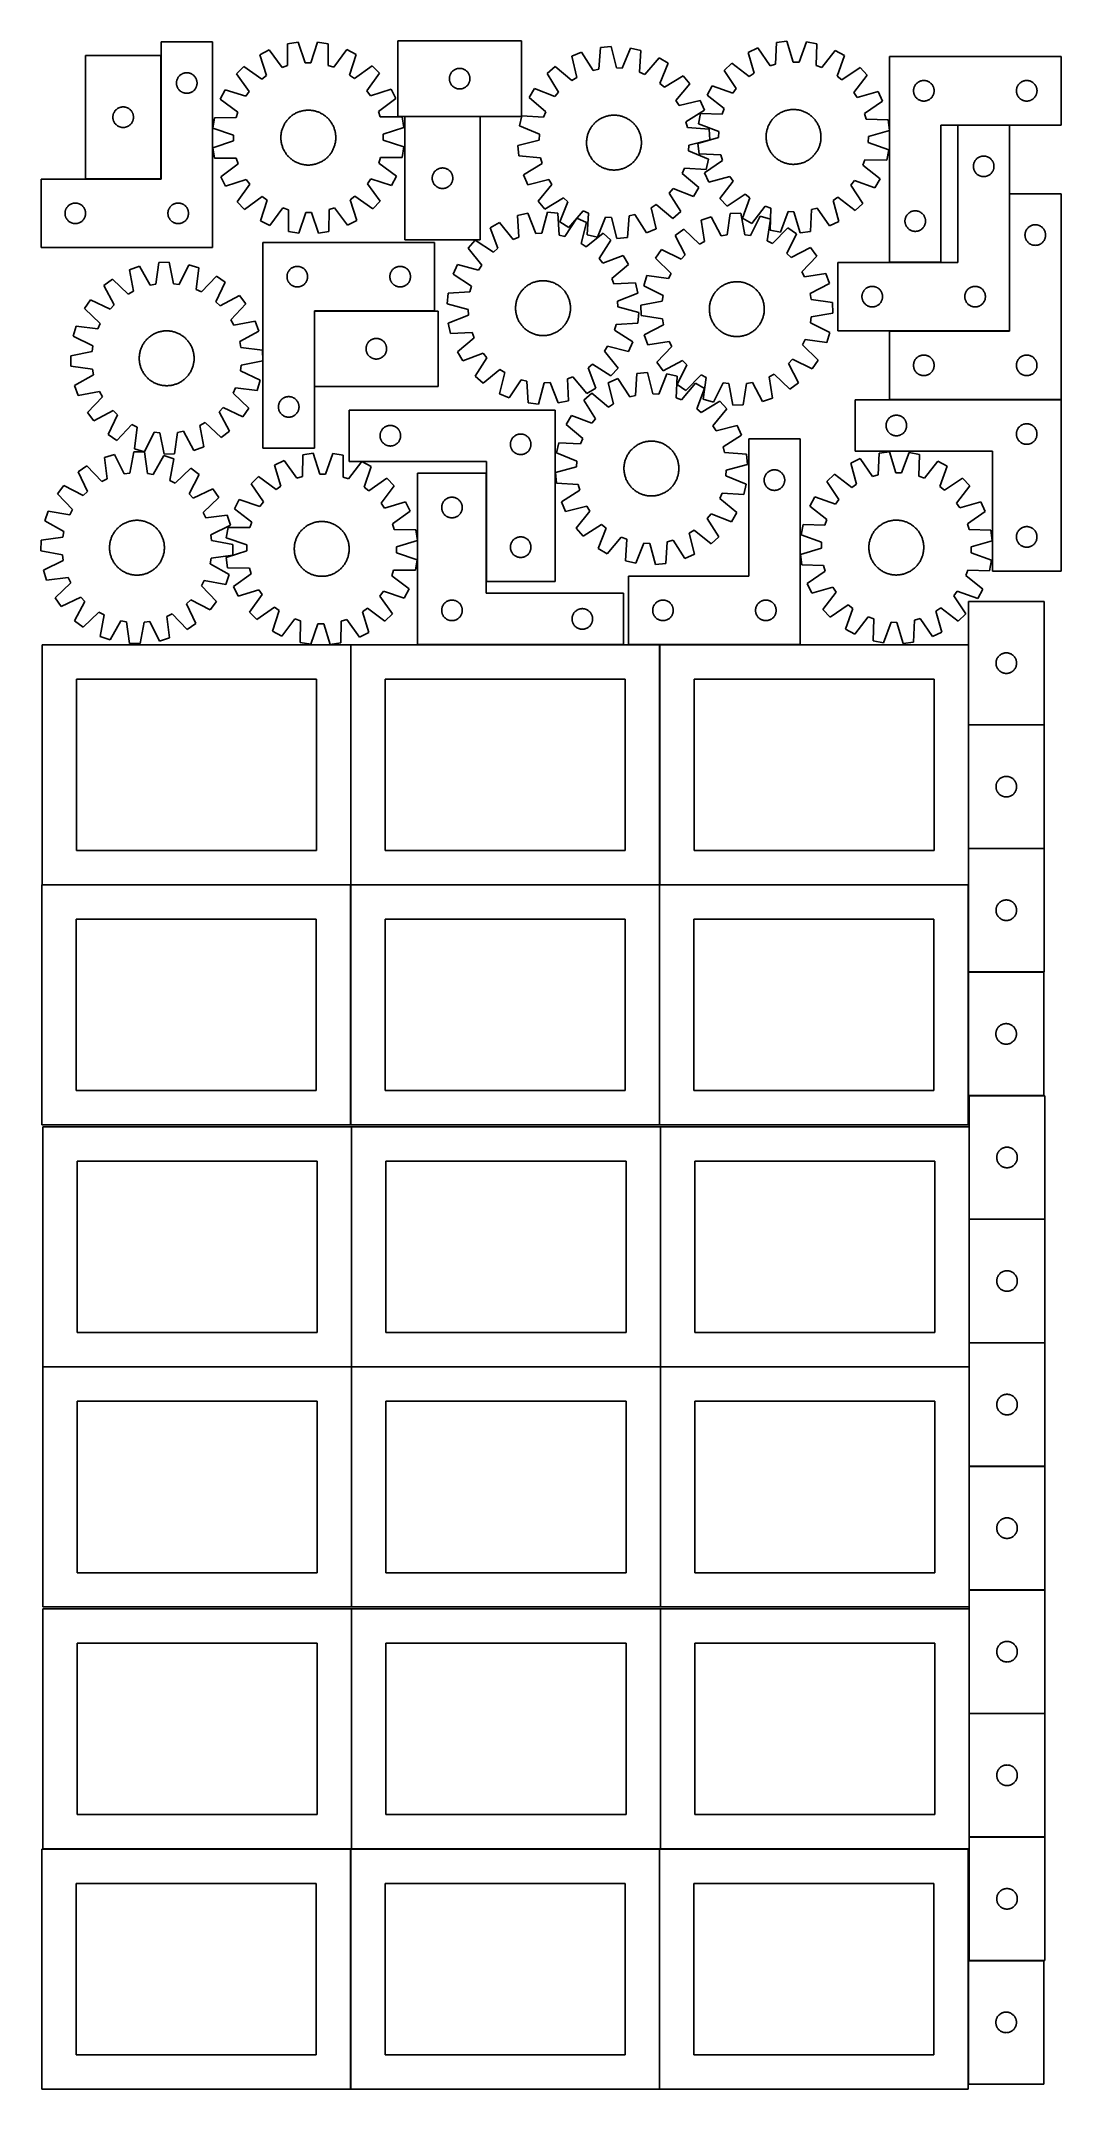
# Model space of a CAD drawing. Header units: millimetres. Extents: x 7 to 1493, y 7 to 2993.
import ezdxf

# ---------------------------------------------------------------- set-up
doc = ezdxf.new("R2010")
doc.units = ezdxf.units.MM
doc.layers.add('COMMON', color=5, linetype='CONTINUOUS', true_color=0x0000ff)
doc.layers.add('CUT', color=7, linetype='CONTINUOUS', true_color=0x000000)

msp = doc.modelspace()

# ---------------------------------------------------------------- linework, layer by layer
at = {"layer": 'COMMON'}
for p, q in [((181.470738, 2792.29352), (181.470738, 2972.29352)), ((536.882444, 2883.362957), (646.882444, 2883.362957)), ((1343.237516, 2870.690988), (1418.237516, 2870.690988)), ((71.370737, 2792.193519), (181.370737, 2792.193519)), ((1418.337517, 2570.590988), (1418.337517, 2770.390987)), ((1243.450932, 2670.690988), (1318.450932, 2670.690988)), ((405.261201, 2599.54688), (405.261201, 2489.54688)), ((580.161201, 2599.646881), (405.361202, 2599.646881)), ((1243.437517, 2570.490987), (1418.237516, 2570.490987)), ((1493.437517, 2470.290987), (1243.437517, 2470.290987)), ((655.724817, 2205.222236), (655.724817, 2363.023826)), ((458.196017, 1762.823825), (458.196017, 2112.823825)), ((855.624816, 2112.923826), (555.624816, 2112.923826)), ((908.296017, 2112.923826), (863.192533, 2112.923826)), ((908.396018, 1762.823825), (908.396018, 2112.823825)), ((1113.192533, 2112.923826), (908.496018, 2112.923826)), ((1358.596018, 2112.823825), (1358.596018, 1996.081357)), ((1358.596018, 1995.881356), (1358.596018, 1815.881356)), ((1468.696019, 1995.981357), (1358.696019, 1995.981357)), ((1358.596018, 1815.681355), (1358.596018, 1762.823825)), ((1468.696019, 1815.781356), (1358.696019, 1815.781356)), ((457.849575, 1762.723825), (8.096016, 1762.723825)), ((457.949576, 1412.623824), (457.949576, 1762.623824)), ((908.049576, 1762.723825), (458.296017, 1762.723825)), ((908.149577, 1412.623824), (908.149577, 1762.623824)), ((1358.249577, 1762.723825), (908.496018, 1762.723825)), ((1358.349577, 1635.322279), (1358.349577, 1455.322279)), ((1468.449578, 1455.222279), (1359.774235, 1455.222279)), ((459.274233, 1059.774326), (459.274233, 1409.774326)), ((909.474234, 1059.774326), (909.474234, 1409.774326)), ((1359.674234, 1409.774326), (1359.674234, 1275.122278)), ((1359.674234, 1274.922277), (1359.674234, 1094.922277)), ((1469.774235, 1275.022278), (1359.774235, 1275.022278)), ((1359.674234, 1094.722276), (1359.674234, 1059.774326)), ((1359.774235, 1094.822276), (1469.774235, 1094.822276)), ((9.174232, 1059.674325), (459.174232, 1059.674325)), ((459.274233, 709.574325), (459.274233, 1059.574325)), ((459.374233, 1059.674325), (909.374233, 1059.674325)), ((909.474233, 1059.574325), (909.474233, 709.574325)), ((1359.574234, 1059.674326), (909.574234, 1059.674326)), ((1359.674234, 1059.574325), (1359.674234, 914.722276)), ((1359.674234, 914.522275), (1359.674234, 734.522275)), ((1469.774235, 914.622276), (1359.774235, 914.622276)), ((1359.674234, 734.322274), (1359.674234, 709.574325)), ((1469.774235, 734.422275), (1359.774235, 734.422275)), ((459.274233, 356.724781), (459.274233, 706.724781)), ((909.474234, 356.724781), (909.474234, 706.724781)), ((1359.674234, 706.724781), (1359.674234, 554.322274)), ((1359.674234, 554.122273), (1359.674234, 374.122273)), ((1469.774235, 554.222274), (1359.774235, 554.222274)), ((1359.674234, 373.922272), (1359.674234, 356.724781)), ((1469.774235, 374.022273), (1359.774235, 374.022273)), ((457.849575, 356.624781), (9.174232, 356.624781)), ((457.949576, 6.52478), (457.949576, 356.52478)), ((908.049576, 356.624781), (459.374233, 356.624781)), ((908.149577, 6.52478), (908.149577, 356.52478)), ((1358.249577, 356.624781), (909.574234, 356.624781)), ((1358.349577, 193.722271), (1358.349577, 13.722271)), ((1468.449578, 193.822272), (1359.774235, 193.822272))]:
    msp.add_line(p, q, dxfattribs=at)
at = {"layer": 'CUT'}
for p, q in [((256.570738, 2992.093519), (181.570738, 2992.093519)), ((181.570738, 2992.093519), (181.570738, 2792.093519)), ((256.570738, 2692.093519), (256.570738, 2992.093519)), ((366.128052, 2989.229762), (366.104392, 2957.465408)), ((381.313015, 2991.709167), (366.128052, 2989.229762)), ((391.439064, 2961.60206), (381.313015, 2991.709167)), ((409.851538, 2991.845364), (400.01331, 2961.642979)), ((425.059474, 2989.511006), (409.851538, 2991.845364)), ((425.386311, 2957.748325), (425.059474, 2989.511006)), ((706.825374, 2993.462958), (526.825374, 2993.462958)), ((526.825374, 2993.462958), (526.825374, 2883.462958)), ((706.825374, 2883.462958), (706.825374, 2993.462958)), ((1078.728097, 2991.290211), (1077.481172, 2959.550332)), ((1093.99728, 2993.182986), (1078.728097, 2991.290211)), ((1102.956357, 2962.708248), (1093.99728, 2993.182986)), ((1122.519877, 2992.220031), (1111.525819, 2962.418933)), ((1137.626632, 2989.30173), (1122.519877, 2992.220031)), ((1136.730009, 2957.550024), (1137.626632, 2989.30173)), ((181.370737, 2972.29352), (71.370737, 2972.29352)), ((71.370737, 2972.29352), (71.370737, 2792.29352)), ((181.370737, 2792.29352), (181.370737, 2972.29352)), ((339.028391, 2980.281342), (325.352812, 2973.230876)), ((325.352812, 2973.230876), (335.146034, 2943.013869)), ((357.962444, 2954.776903), (339.028391, 2980.281342)), ((366.104392, 2957.465408), (357.962444, 2954.776903)), ((400.01331, 2961.642979), (391.439064, 2961.60206)), ((433.553548, 2955.137654), (425.386311, 2957.748325)), ((452.243309, 2980.821649), (433.553548, 2955.137654)), ((465.985559, 2973.902032), (452.243309, 2980.821649)), ((456.481192, 2943.592929), (465.985559, 2973.902032)), ((489.153764, 2957.237696), (463.441954, 2938.586218)), ((500.085142, 2946.41016), (489.153764, 2957.237696)), ((794.556517, 2977.031426), (780.380348, 2971.050894)), ((780.380348, 2971.050894), (787.826538, 2940.171629)), ((811.478134, 2950.14958), (794.556517, 2977.031426)), ((822.262811, 2983.874458), (819.802342, 2952.205533)), ((837.593236, 2985.181605), (822.262811, 2983.874458)), ((845.379703, 2954.386383), (837.593236, 2985.181605)), ((866.058101, 2983.127999), (853.931819, 2953.769388)), ((881.042131, 2979.633808), (866.058101, 2983.127999)), ((878.931254, 2947.939661), (881.042131, 2979.633808)), ((907.479227, 2968.884586), (886.874138, 2944.710115)), ((920.650123, 2960.931092), (907.479227, 2968.884586)), ((908.848529, 2931.440464), (920.650123, 2960.931092)), ((1013.725693, 2960.887382), (1002.485209, 2950.381094)), ((1038.88634, 2941.498814), (1013.725693, 2960.887382)), ((1051.303926, 2983.392069), (1037.366969, 2976.873496)), ((1037.366969, 2976.873496), (1045.989235, 2946.301756)), ((1069.241727, 2957.177378), (1051.303926, 2983.392069)), ((1077.481172, 2959.550332), (1069.241727, 2957.177378)), ((1111.525819, 2962.418933), (1102.956357, 2962.708248)), ((1144.790648, 2954.62676), (1136.730009, 2957.550024)), ((1164.455665, 2979.571938), (1144.790648, 2954.62676)), ((1177.921238, 2972.128224), (1164.455665, 2979.571938)), ((1167.256682, 2942.207629), (1177.921238, 2972.128224)), ((1243.450932, 2970.790989), (1243.450932, 2670.790989)), ((1493.450932, 2970.790989), (1243.450932, 2970.790989)), ((1493.450932, 2870.790989), (1493.450932, 2970.790989)), ((204.075711, 2932.479738), (204.115475, 2933.251151)), ((204.075711, 2931.7073), (204.075711, 2932.479738)), ((204.115475, 2930.935887), (204.075711, 2931.7073)), ((204.115475, 2933.251151), (204.194898, 2934.019494)), ((204.194898, 2930.167544), (204.115475, 2930.935887)), ((204.194898, 2934.019494), (204.313768, 2934.78273)), ((204.313768, 2929.404308), (204.194898, 2930.167544)), ((204.313768, 2934.78273), (204.471772, 2935.538835)), ((204.471772, 2928.648203), (204.313768, 2929.404308)), ((204.471772, 2935.538835), (204.66849, 2936.285804)), ((204.66849, 2927.901235), (204.471772, 2928.648203)), ((204.66849, 2936.285804), (204.903399, 2937.021655)), ((204.903399, 2927.165383), (204.66849, 2927.901235)), ((204.903399, 2937.021655), (205.175878, 2937.744437)), ((205.175878, 2937.744437), (205.485204, 2938.452235)), ((205.485204, 2938.452235), (205.830556, 2939.14317)), ((205.830556, 2939.14317), (206.211018, 2939.815411)), ((206.211018, 2939.815411), (206.625583, 2940.467175)), ((206.625583, 2940.467175), (207.073149, 2941.096733)), ((207.073149, 2941.096733), (207.552531, 2941.702417)), ((207.552531, 2941.702417), (208.062457, 2942.282619)), ((208.062457, 2942.282619), (208.601575, 2942.835802)), ((208.601575, 2942.835802), (209.168456, 2943.360498)), ((209.168456, 2943.360498), (209.761596, 2943.855316)), ((209.761596, 2943.855316), (210.379421, 2944.318944)), ((210.379421, 2944.318944), (211.020295, 2944.750152)), ((211.020295, 2944.750152), (211.682517, 2945.147798)), ((211.682517, 2945.147798), (212.364331, 2945.510825)), ((212.364331, 2945.510825), (213.063929, 2945.838273)), ((213.063929, 2945.838273), (213.779456, 2946.129271)), ((213.779456, 2946.129271), (214.509015, 2946.38305)), ((214.509015, 2946.38305), (215.250671, 2946.598935)), ((215.250671, 2946.598935), (216.002457, 2946.776354)), ((216.002457, 2946.776354), (216.762379, 2946.914837)), ((216.762379, 2946.914837), (217.528423, 2947.014017)), ((217.528423, 2947.014017), (218.298556, 2947.07363)), ((218.298556, 2947.07363), (219.070738, 2947.093519)), ((219.070738, 2947.093519), (219.842919, 2947.07363)), ((219.842919, 2947.07363), (220.613053, 2947.014017)), ((220.613053, 2947.014017), (221.379096, 2946.914837)), ((221.379096, 2946.914837), (222.139019, 2946.776354)), ((222.139019, 2946.776354), (222.890805, 2946.598935)), ((222.890805, 2946.598935), (223.63246, 2946.38305)), ((223.63246, 2946.38305), (224.362019, 2946.129271)), ((224.362019, 2946.129271), (225.077546, 2945.838273)), ((225.077546, 2945.838273), (225.777145, 2945.510825)), ((225.777145, 2945.510825), (226.458959, 2945.147798)), ((226.458959, 2945.147798), (227.121181, 2944.750152)), ((227.121181, 2944.750152), (227.762054, 2944.318944)), ((227.762054, 2944.318944), (228.37988, 2943.855316)), ((228.37988, 2943.855316), (228.97302, 2943.360498)), ((228.97302, 2943.360498), (229.5399, 2942.835802)), ((229.5399, 2942.835802), (230.079018, 2942.282619)), ((230.079018, 2942.282619), (230.588944, 2941.702417)), ((230.588944, 2941.702417), (231.068326, 2941.096733)), ((231.068326, 2941.096733), (231.515893, 2940.467175)), ((231.515893, 2940.467175), (231.930457, 2939.815411)), ((231.930457, 2939.815411), (232.31092, 2939.14317)), ((232.31092, 2939.14317), (232.656272, 2938.452235)), ((232.656272, 2938.452235), (232.965597, 2937.744437)), ((232.965597, 2937.744437), (233.238076, 2937.021655)), ((233.238076, 2937.021655), (233.472986, 2936.285804)), ((233.472986, 2927.901235), (233.238076, 2927.165383)), ((233.472986, 2936.285804), (233.669703, 2935.538835)), ((233.669703, 2928.648203), (233.472986, 2927.901235)), ((233.669703, 2935.538835), (233.827707, 2934.78273)), ((233.827707, 2929.404308), (233.669703, 2928.648203)), ((233.827707, 2934.78273), (233.946578, 2934.019494)), ((233.946578, 2930.167544), (233.827707, 2929.404308)), ((233.946578, 2934.019494), (234.026001, 2933.251151)), ((234.026001, 2930.935887), (233.946578, 2930.167544)), ((234.026001, 2933.251151), (234.065765, 2932.479738)), ((234.065765, 2931.7073), (234.026001, 2930.935887)), ((234.065765, 2932.479738), (234.065765, 2931.7073)), ((302.344717, 2956.346168), (291.517181, 2945.41479)), ((291.517181, 2945.41479), (310.168658, 2919.70298)), ((328.233376, 2937.940949), (302.344717, 2956.346168)), ((335.146034, 2943.013869), (328.233376, 2937.940949)), ((463.441954, 2938.586218), (456.481192, 2943.592929)), ((481.679923, 2920.521501), (500.085142, 2946.41016)), ((601.825374, 2938.462958), (601.845263, 2939.235139)), ((601.845263, 2937.690776), (601.825374, 2938.462958)), ((601.845263, 2939.235139), (601.904876, 2940.005273)), ((601.904876, 2936.920643), (601.845263, 2937.690776)), ((601.904876, 2940.005273), (602.004056, 2940.771316)), ((602.004056, 2936.154599), (601.904876, 2936.920643)), ((602.004056, 2940.771316), (602.142539, 2941.531239)), ((602.142539, 2935.394677), (602.004056, 2936.154599)), ((602.142539, 2941.531239), (602.319958, 2942.283024)), ((602.319958, 2934.642891), (602.142539, 2935.394677)), ((602.319958, 2942.283024), (602.535843, 2943.02468)), ((602.535843, 2933.901235), (602.319958, 2934.642891)), ((602.535843, 2943.02468), (602.789622, 2943.754239)), ((602.789622, 2933.171676), (602.535843, 2933.901235)), ((602.789622, 2943.754239), (603.08062, 2944.469766)), ((603.08062, 2932.456149), (602.789622, 2933.171676)), ((603.08062, 2944.469766), (603.408068, 2945.169364)), ((603.408068, 2931.756551), (603.08062, 2932.456149)), ((603.408068, 2945.169364), (603.771095, 2945.851179)), ((603.771095, 2931.074737), (603.408068, 2931.756551)), ((603.771095, 2945.851179), (604.168741, 2946.5134)), ((604.168741, 2930.412515), (603.771095, 2931.074737)), ((604.168741, 2946.5134), (604.599949, 2947.154274)), ((604.599949, 2929.771641), (604.168741, 2930.412515)), ((604.599949, 2947.154274), (605.063577, 2947.7721)), ((605.063577, 2929.153815), (604.599949, 2929.771641)), ((605.063577, 2947.7721), (605.558395, 2948.365239)), ((605.558395, 2928.560676), (605.063577, 2929.153815)), ((605.558395, 2948.365239), (606.083091, 2948.93212)), ((606.083091, 2927.993795), (605.558395, 2928.560676)), ((606.083091, 2948.93212), (606.636274, 2949.471238)), ((606.636274, 2927.454677), (606.083091, 2927.993795)), ((606.636274, 2949.471238), (607.216476, 2949.981164)), ((607.216476, 2926.944751), (606.636274, 2927.454677)), ((607.216476, 2949.981164), (607.82216, 2950.460546)), ((607.82216, 2950.460546), (608.451718, 2950.908113)), ((608.451718, 2950.908113), (609.103482, 2951.322677)), ((609.103482, 2951.322677), (609.775723, 2951.70314)), ((609.775723, 2951.70314), (610.466658, 2952.048492)), ((610.466658, 2952.048492), (611.174456, 2952.357817)), ((611.174456, 2952.357817), (611.897238, 2952.630296)), ((611.897238, 2952.630296), (612.63309, 2952.865206)), ((612.63309, 2952.865206), (613.380058, 2953.061923)), ((613.380058, 2953.061923), (614.136163, 2953.219927)), ((614.136163, 2953.219927), (614.899399, 2953.338798)), ((614.899399, 2953.338798), (615.667742, 2953.41822)), ((615.667742, 2953.41822), (616.439155, 2953.457985)), ((616.439155, 2953.457985), (617.211593, 2953.457985)), ((617.211593, 2953.457985), (617.983006, 2953.41822)), ((617.983006, 2953.41822), (618.751349, 2953.338798)), ((618.751349, 2953.338798), (619.514585, 2953.219927)), ((619.514585, 2953.219927), (620.27069, 2953.061923)), ((620.27069, 2953.061923), (621.017659, 2952.865206)), ((621.017659, 2952.865206), (621.75351, 2952.630296)), ((621.75351, 2952.630296), (622.476292, 2952.357817)), ((622.476292, 2952.357817), (623.18409, 2952.048492)), ((623.18409, 2952.048492), (623.875025, 2951.70314)), ((623.875025, 2951.70314), (624.547266, 2951.322677)), ((624.547266, 2951.322677), (625.19903, 2950.908113)), ((625.19903, 2950.908113), (625.828588, 2950.460546)), ((625.828588, 2950.460546), (626.434272, 2949.981164)), ((626.434272, 2949.981164), (627.014474, 2949.471238)), ((627.014474, 2927.454677), (626.434272, 2926.944751)), ((627.014474, 2949.471238), (627.567657, 2948.93212)), ((627.567657, 2927.993795), (627.014474, 2927.454677)), ((627.567657, 2948.93212), (628.092353, 2948.365239)), ((628.092353, 2928.560676), (627.567657, 2927.993795)), ((628.092353, 2948.365239), (628.587171, 2947.7721)), ((628.587171, 2929.153815), (628.092353, 2928.560676)), ((628.587171, 2947.7721), (629.050799, 2947.154274)), ((629.050799, 2929.771641), (628.587171, 2929.153815)), ((629.050799, 2947.154274), (629.482007, 2946.5134)), ((629.482007, 2930.412515), (629.050799, 2929.771641)), ((629.482007, 2946.5134), (629.879653, 2945.851179)), ((629.879653, 2931.074737), (629.482007, 2930.412515)), ((629.879653, 2945.851179), (630.24268, 2945.169364)), ((630.24268, 2931.756551), (629.879653, 2931.074737)), ((630.24268, 2945.169364), (630.570128, 2944.469766)), ((630.570128, 2932.456149), (630.24268, 2931.756551)), ((630.570128, 2944.469766), (630.861126, 2943.754239)), ((630.861126, 2933.171676), (630.570128, 2932.456149)), ((630.861126, 2943.754239), (631.114905, 2943.02468)), ((631.114905, 2933.901235), (630.861126, 2933.171676)), ((631.114905, 2943.02468), (631.33079, 2942.283024)), ((631.33079, 2934.642891), (631.114905, 2933.901235)), ((631.33079, 2942.283024), (631.508209, 2941.531239)), ((631.508209, 2935.394677), (631.33079, 2934.642891)), ((631.508209, 2941.531239), (631.646692, 2940.771316)), ((631.646692, 2936.154599), (631.508209, 2935.394677)), ((631.646692, 2940.771316), (631.745872, 2940.005273)), ((631.745872, 2936.920643), (631.646692, 2936.154599)), ((631.745872, 2940.005273), (631.805485, 2939.235139)), ((631.805485, 2937.690776), (631.745872, 2936.920643)), ((631.805485, 2939.235139), (631.825374, 2938.462958)), ((631.825374, 2938.462958), (631.805485, 2937.690776)), ((756.144709, 2955.981068), (744.510457, 2945.912567)), ((744.510457, 2945.912567), (761.134422, 2918.84564)), ((780.54507, 2935.643981), (756.144709, 2955.981068)), ((787.826538, 2940.171629), (780.54507, 2935.643981)), ((819.802342, 2952.205533), (811.478134, 2950.14958)), ((853.931819, 2953.769388), (845.379703, 2954.386383)), ((886.874138, 2944.710115), (878.931254, 2947.939661)), ((915.404676, 2925.914497), (908.848529, 2931.440464)), ((942.471603, 2942.538463), (915.404676, 2925.914497)), ((932.203017, 2906.503849), (952.540104, 2930.90421)), ((952.540104, 2930.90421), (942.471603, 2942.538463)), ((984.941, 2927.871839), (977.497286, 2914.406265)), ((1014.861595, 2917.207283), (984.941, 2927.871839)), ((1002.485209, 2950.381094), (1020.132658, 2923.970068)), ((1045.989235, 2946.301756), (1038.88634, 2941.498814)), ((1174.019467, 2936.936566), (1167.256682, 2942.207629)), ((1200.430493, 2954.584015), (1174.019467, 2936.936566)), ((1191.548213, 2918.182884), (1210.936781, 2943.343532)), ((1210.936781, 2943.343532), (1200.430493, 2954.584015)), ((1279.865398, 2927.149704), (1280.21075, 2927.84064)), ((1280.21075, 2927.84064), (1280.591212, 2928.512881)), ((1280.591212, 2928.512881), (1281.005777, 2929.164644)), ((1281.005777, 2929.164644), (1281.453343, 2929.794203)), ((1281.453343, 2929.794203), (1281.932725, 2930.399886)), ((1281.932725, 2930.399886), (1282.442651, 2930.980089)), ((1282.442651, 2930.980089), (1282.981769, 2931.533271)), ((1282.981769, 2931.533271), (1283.54865, 2932.057968)), ((1283.54865, 2932.057968), (1284.141789, 2932.552786)), ((1284.141789, 2932.552786), (1284.759615, 2933.016414)), ((1284.759615, 2933.016414), (1285.400489, 2933.447622)), ((1285.400489, 2933.447622), (1286.062711, 2933.845267)), ((1286.062711, 2933.845267), (1286.744525, 2934.208295)), ((1286.744525, 2934.208295), (1287.444123, 2934.535742)), ((1287.444123, 2934.535742), (1288.15965, 2934.826741)), ((1288.15965, 2934.826741), (1288.889209, 2935.080519)), ((1288.889209, 2935.080519), (1289.630865, 2935.296405)), ((1289.630865, 2935.296405), (1290.382651, 2935.473824)), ((1290.382651, 2935.473824), (1291.142573, 2935.612307)), ((1291.142573, 2935.612307), (1291.908617, 2935.711487)), ((1291.908617, 2935.711487), (1292.67875, 2935.7711)), ((1292.67875, 2935.7711), (1293.450932, 2935.790989)), ((1293.450932, 2935.790989), (1294.223113, 2935.7711)), ((1294.223113, 2935.7711), (1294.993247, 2935.711487)), ((1294.993247, 2935.711487), (1295.75929, 2935.612307)), ((1295.75929, 2935.612307), (1296.519213, 2935.473824)), ((1296.519213, 2935.473824), (1297.270999, 2935.296405)), ((1297.270999, 2935.296405), (1298.012654, 2935.080519)), ((1298.012654, 2935.080519), (1298.742213, 2934.826741)), ((1298.742213, 2934.826741), (1299.45774, 2934.535742)), ((1299.45774, 2934.535742), (1300.157339, 2934.208295)), ((1300.157339, 2934.208295), (1300.839153, 2933.845267)), ((1300.839153, 2933.845267), (1301.501375, 2933.447622)), ((1301.501375, 2933.447622), (1302.142248, 2933.016414)), ((1302.142248, 2933.016414), (1302.760074, 2932.552786)), ((1302.760074, 2932.552786), (1303.353214, 2932.057968)), ((1303.353214, 2932.057968), (1303.920094, 2931.533271)), ((1303.920094, 2931.533271), (1304.459212, 2930.980089)), ((1304.459212, 2930.980089), (1304.969138, 2930.399886)), ((1304.969138, 2930.399886), (1305.44852, 2929.794203)), ((1305.44852, 2929.794203), (1305.896087, 2929.164644)), ((1305.896087, 2929.164644), (1306.310651, 2928.512881)), ((1306.310651, 2928.512881), (1306.691114, 2927.84064)), ((1306.691114, 2927.84064), (1307.036466, 2927.149704)), ((1429.865398, 2927.149704), (1430.21075, 2927.84064)), ((1430.21075, 2927.84064), (1430.591212, 2928.512881)), ((1430.591212, 2928.512881), (1431.005777, 2929.164644)), ((1431.005777, 2929.164644), (1431.453343, 2929.794203)), ((1431.453343, 2929.794203), (1431.932725, 2930.399886)), ((1431.932725, 2930.399886), (1432.442651, 2930.980089)), ((1432.442651, 2930.980089), (1432.981769, 2931.533271)), ((1432.981769, 2931.533271), (1433.54865, 2932.057968)), ((1433.54865, 2932.057968), (1434.141789, 2932.552786)), ((1434.141789, 2932.552786), (1434.759615, 2933.016414)), ((1434.759615, 2933.016414), (1435.400489, 2933.447622)), ((1435.400489, 2933.447622), (1436.062711, 2933.845267)), ((1436.062711, 2933.845267), (1436.744525, 2934.208295)), ((1436.744525, 2934.208295), (1437.444123, 2934.535742)), ((1437.444123, 2934.535742), (1438.15965, 2934.826741)), ((1438.15965, 2934.826741), (1438.889209, 2935.080519)), ((1438.889209, 2935.080519), (1439.630865, 2935.296405)), ((1439.630865, 2935.296405), (1440.382651, 2935.473824)), ((1440.382651, 2935.473824), (1441.142573, 2935.612307)), ((1441.142573, 2935.612307), (1441.908617, 2935.711487)), ((1441.908617, 2935.711487), (1442.67875, 2935.7711)), ((1442.67875, 2935.7711), (1443.450932, 2935.790989)), ((1443.450932, 2935.790989), (1444.223113, 2935.7711)), ((1444.223113, 2935.7711), (1444.993247, 2935.711487)), ((1444.993247, 2935.711487), (1445.75929, 2935.612307)), ((1445.75929, 2935.612307), (1446.519213, 2935.473824)), ((1446.519213, 2935.473824), (1447.270999, 2935.296405)), ((1447.270999, 2935.296405), (1448.012654, 2935.080519)), ((1448.012654, 2935.080519), (1448.742213, 2934.826741)), ((1448.742213, 2934.826741), (1449.45774, 2934.535742)), ((1449.45774, 2934.535742), (1450.157339, 2934.208295)), ((1450.157339, 2934.208295), (1450.839153, 2933.845267)), ((1450.839153, 2933.845267), (1451.501375, 2933.447622)), ((1451.501375, 2933.447622), (1452.142248, 2933.016414)), ((1452.142248, 2933.016414), (1452.760074, 2932.552786)), ((1452.760074, 2932.552786), (1453.353214, 2932.057968)), ((1453.353214, 2932.057968), (1453.920094, 2931.533271)), ((1453.920094, 2931.533271), (1454.459212, 2930.980089)), ((1454.459212, 2930.980089), (1454.969138, 2930.399886)), ((1454.969138, 2930.399886), (1455.44852, 2929.794203)), ((1455.44852, 2929.794203), (1455.896087, 2929.164644)), ((1455.896087, 2929.164644), (1456.310651, 2928.512881)), ((1456.310651, 2928.512881), (1456.691114, 2927.84064)), ((1456.691114, 2927.84064), (1457.036466, 2927.149704)), ((205.175878, 2926.442601), (204.903399, 2927.165383)), ((205.485204, 2925.734803), (205.175878, 2926.442601)), ((205.830556, 2925.043868), (205.485204, 2925.734803)), ((206.211018, 2924.371627), (205.830556, 2925.043868)), ((206.625583, 2923.719863), (206.211018, 2924.371627)), ((207.073149, 2923.090305), (206.625583, 2923.719863)), ((207.552531, 2922.484621), (207.073149, 2923.090305)), ((208.062457, 2921.904419), (207.552531, 2922.484621)), ((208.601575, 2921.351236), (208.062457, 2921.904419)), ((209.168456, 2920.82654), (208.601575, 2921.351236)), ((209.761596, 2920.331722), (209.168456, 2920.82654)), ((210.379421, 2919.868094), (209.761596, 2920.331722)), ((211.020295, 2919.436886), (210.379421, 2919.868094)), ((211.682517, 2919.03924), (211.020295, 2919.436886)), ((212.364331, 2918.676213), (211.682517, 2919.03924)), ((213.063929, 2918.348765), (212.364331, 2918.676213)), ((213.779456, 2918.057767), (213.063929, 2918.348765)), ((214.509015, 2917.803988), (213.779456, 2918.057767)), ((215.250671, 2917.588103), (214.509015, 2917.803988)), ((216.002457, 2917.410684), (215.250671, 2917.588103)), ((216.762379, 2917.272201), (216.002457, 2917.410684)), ((217.528423, 2917.173021), (216.762379, 2917.272201)), ((218.298556, 2917.113408), (217.528423, 2917.173021)), ((219.070738, 2917.093519), (218.298556, 2917.113408)), ((219.842919, 2917.113408), (219.070738, 2917.093519)), ((220.613053, 2917.173021), (219.842919, 2917.113408)), ((221.379096, 2917.272201), (220.613053, 2917.173021)), ((222.139019, 2917.410684), (221.379096, 2917.272201)), ((222.890805, 2917.588103), (222.139019, 2917.410684)), ((223.63246, 2917.803988), (222.890805, 2917.588103)), ((224.362019, 2918.057767), (223.63246, 2917.803988)), ((225.077546, 2918.348765), (224.362019, 2918.057767)), ((225.777145, 2918.676213), (225.077546, 2918.348765)), ((226.458959, 2919.03924), (225.777145, 2918.676213)), ((227.121181, 2919.436886), (226.458959, 2919.03924)), ((227.762054, 2919.868094), (227.121181, 2919.436886)), ((228.37988, 2920.331722), (227.762054, 2919.868094)), ((228.97302, 2920.82654), (228.37988, 2920.331722)), ((229.5399, 2921.351236), (228.97302, 2920.82654)), ((230.079018, 2921.904419), (229.5399, 2921.351236)), ((230.588944, 2922.484621), (230.079018, 2921.904419)), ((231.068326, 2923.090305), (230.588944, 2922.484621)), ((231.515893, 2923.719863), (231.068326, 2923.090305)), ((231.930457, 2924.371627), (231.515893, 2923.719863)), ((232.31092, 2925.043868), (231.930457, 2924.371627)), ((232.656272, 2925.734803), (232.31092, 2925.043868)), ((232.965597, 2926.442601), (232.656272, 2925.734803)), ((233.238076, 2927.165383), (232.965597, 2926.442601)), ((274.852844, 2922.246585), (267.933228, 2908.504335)), ((267.933228, 2908.504335), (293.617223, 2889.814574)), ((305.161948, 2912.742218), (274.852844, 2922.246585)), ((310.168658, 2919.70298), (305.161948, 2912.742218)), ((486.752843, 2913.608842), (481.679923, 2920.521501)), ((516.96985, 2923.402065), (486.752843, 2913.608842)), ((498.515877, 2890.792433), (524.020316, 2909.726485)), ((524.020316, 2909.726485), (516.96985, 2923.402065)), ((607.82216, 2926.465369), (607.216476, 2926.944751)), ((608.451718, 2926.017802), (607.82216, 2926.465369)), ((609.103482, 2925.603238), (608.451718, 2926.017802)), ((609.775723, 2925.222776), (609.103482, 2925.603238)), ((610.466658, 2924.877424), (609.775723, 2925.222776)), ((611.174456, 2924.568098), (610.466658, 2924.877424)), ((611.897238, 2924.295619), (611.174456, 2924.568098)), ((612.63309, 2924.060709), (611.897238, 2924.295619)), ((613.380058, 2923.863992), (612.63309, 2924.060709)), ((614.136163, 2923.705988), (613.380058, 2923.863992)), ((614.899399, 2923.587117), (614.136163, 2923.705988)), ((615.667742, 2923.507695), (614.899399, 2923.587117)), ((616.439155, 2923.467931), (615.667742, 2923.507695)), ((617.211593, 2923.467931), (616.439155, 2923.467931)), ((617.983006, 2923.507695), (617.211593, 2923.467931)), ((618.751349, 2923.587117), (617.983006, 2923.507695)), ((619.514585, 2923.705988), (618.751349, 2923.587117)), ((620.27069, 2923.863992), (619.514585, 2923.705988)), ((621.017659, 2924.060709), (620.27069, 2923.863992)), ((621.75351, 2924.295619), (621.017659, 2924.060709)), ((622.476292, 2924.568098), (621.75351, 2924.295619)), ((623.18409, 2924.877424), (622.476292, 2924.568098)), ((623.875025, 2925.222776), (623.18409, 2924.877424)), ((624.547266, 2925.603238), (623.875025, 2925.222776)), ((625.19903, 2926.017802), (624.547266, 2925.603238)), ((625.828588, 2926.465369), (625.19903, 2926.017802)), ((626.434272, 2926.944751), (625.828588, 2926.465369)), ((726.117827, 2924.091087), (718.164334, 2910.920191)), ((718.164334, 2910.920191), (742.338805, 2890.315102)), ((755.608455, 2912.289493), (726.117827, 2924.091087)), ((761.134422, 2918.84564), (755.608455, 2912.289493)), ((936.730665, 2899.222381), (932.203017, 2906.503849)), ((967.60993, 2906.668572), (936.730665, 2899.222381)), ((973.590462, 2892.492402), (967.60993, 2906.668572)), ((977.497286, 2914.406265), (1002.442464, 2894.741249)), ((1020.132658, 2923.970068), (1014.861595, 2917.207283)), ((1196.351155, 2911.079989), (1191.548213, 2918.182884)), ((1226.922895, 2919.702255), (1196.351155, 2911.079989)), ((1207.226777, 2887.827498), (1233.441468, 2905.765299)), ((1233.441468, 2905.765299), (1226.922895, 2919.702255)), ((1278.455905, 2921.177207), (1278.495669, 2921.948621)), ((1278.455905, 2920.40477), (1278.455905, 2921.177207)), ((1278.495669, 2919.633357), (1278.455905, 2920.40477)), ((1278.495669, 2921.948621), (1278.575092, 2922.716964)), ((1278.575092, 2918.865013), (1278.495669, 2919.633357)), ((1278.575092, 2922.716964), (1278.693962, 2923.4802)), ((1278.693962, 2918.101777), (1278.575092, 2918.865013)), ((1278.693962, 2923.4802), (1278.851966, 2924.236305)), ((1278.851966, 2917.345673), (1278.693962, 2918.101777)), ((1278.851966, 2924.236305), (1279.048684, 2924.983273)), ((1279.048684, 2916.598704), (1278.851966, 2917.345673)), ((1279.048684, 2924.983273), (1279.283593, 2925.719124)), ((1279.283593, 2915.862853), (1279.048684, 2916.598704)), ((1279.283593, 2925.719124), (1279.556072, 2926.441907)), ((1279.556072, 2915.14007), (1279.283593, 2915.862853)), ((1279.556072, 2926.441907), (1279.865398, 2927.149704)), ((1279.865398, 2914.432273), (1279.556072, 2915.14007)), ((1280.21075, 2913.741337), (1279.865398, 2914.432273)), ((1280.591212, 2913.069097), (1280.21075, 2913.741337)), ((1281.005777, 2912.417333), (1280.591212, 2913.069097)), ((1281.453343, 2911.787774), (1281.005777, 2912.417333)), ((1281.932725, 2911.182091), (1281.453343, 2911.787774)), ((1282.442651, 2910.601889), (1281.932725, 2911.182091)), ((1282.981769, 2910.048706), (1282.442651, 2910.601889)), ((1283.54865, 2909.52401), (1282.981769, 2910.048706)), ((1284.141789, 2909.029192), (1283.54865, 2909.52401)), ((1284.759615, 2908.565564), (1284.141789, 2909.029192)), ((1285.400489, 2908.134355), (1284.759615, 2908.565564)), ((1286.062711, 2907.73671), (1285.400489, 2908.134355)), ((1286.744525, 2907.373682), (1286.062711, 2907.73671)), ((1287.444123, 2907.046235), (1286.744525, 2907.373682)), ((1288.15965, 2906.755236), (1287.444123, 2907.046235)), ((1288.889209, 2906.501458), (1288.15965, 2906.755236)), ((1289.630865, 2906.285573), (1288.889209, 2906.501458)), ((1290.382651, 2906.108153), (1289.630865, 2906.285573)), ((1291.142573, 2905.96967), (1290.382651, 2906.108153)), ((1291.908617, 2905.870491), (1291.142573, 2905.96967)), ((1292.67875, 2905.810877), (1291.908617, 2905.870491)), ((1293.450932, 2905.790989), (1292.67875, 2905.810877)), ((1294.223113, 2905.810877), (1293.450932, 2905.790989)), ((1294.993247, 2905.870491), (1294.223113, 2905.810877)), ((1295.75929, 2905.96967), (1294.993247, 2905.870491)), ((1296.519213, 2906.108153), (1295.75929, 2905.96967)), ((1297.270999, 2906.285573), (1296.519213, 2906.108153)), ((1298.012654, 2906.501458), (1297.270999, 2906.285573)), ((1298.742213, 2906.755236), (1298.012654, 2906.501458)), ((1299.45774, 2907.046235), (1298.742213, 2906.755236)), ((1300.157339, 2907.373682), (1299.45774, 2907.046235)), ((1300.839153, 2907.73671), (1300.157339, 2907.373682)), ((1301.501375, 2908.134355), (1300.839153, 2907.73671)), ((1302.142248, 2908.565564), (1301.501375, 2908.134355)), ((1302.760074, 2909.029192), (1302.142248, 2908.565564)), ((1303.353214, 2909.52401), (1302.760074, 2909.029192)), ((1303.920094, 2910.048706), (1303.353214, 2909.52401)), ((1304.459212, 2910.601889), (1303.920094, 2910.048706)), ((1304.969138, 2911.182091), (1304.459212, 2910.601889)), ((1305.44852, 2911.787774), (1304.969138, 2911.182091)), ((1305.896087, 2912.417333), (1305.44852, 2911.787774)), ((1306.310651, 2913.069097), (1305.896087, 2912.417333)), ((1306.691114, 2913.741337), (1306.310651, 2913.069097)), ((1307.036466, 2914.432273), (1306.691114, 2913.741337)), ((1307.036466, 2927.149704), (1307.345791, 2926.441907)), ((1307.345791, 2915.14007), (1307.036466, 2914.432273)), ((1307.345791, 2926.441907), (1307.61827, 2925.719124)), ((1307.61827, 2915.862853), (1307.345791, 2915.14007)), ((1307.61827, 2925.719124), (1307.85318, 2924.983273)), ((1307.85318, 2916.598704), (1307.61827, 2915.862853)), ((1307.85318, 2924.983273), (1308.049897, 2924.236305)), ((1308.049897, 2917.345673), (1307.85318, 2916.598704)), ((1308.049897, 2924.236305), (1308.207901, 2923.4802)), ((1308.207901, 2918.101777), (1308.049897, 2917.345673)), ((1308.207901, 2923.4802), (1308.326772, 2922.716964)), ((1308.326772, 2918.865013), (1308.207901, 2918.101777)), ((1308.326772, 2922.716964), (1308.406195, 2921.948621)), ((1308.406195, 2919.633357), (1308.326772, 2918.865013)), ((1308.406195, 2921.948621), (1308.445959, 2921.177207)), ((1308.445959, 2920.40477), (1308.406195, 2919.633357)), ((1308.445959, 2921.177207), (1308.445959, 2920.40477)), ((1428.455905, 2921.177207), (1428.495669, 2921.948621)), ((1428.455905, 2920.40477), (1428.455905, 2921.177207)), ((1428.495669, 2919.633357), (1428.455905, 2920.40477)), ((1428.495669, 2921.948621), (1428.575092, 2922.716964)), ((1428.575092, 2918.865013), (1428.495669, 2919.633357)), ((1428.575092, 2922.716964), (1428.693962, 2923.4802)), ((1428.693962, 2918.101777), (1428.575092, 2918.865013)), ((1428.693962, 2923.4802), (1428.851966, 2924.236305)), ((1428.851966, 2917.345673), (1428.693962, 2918.101777)), ((1428.851966, 2924.236305), (1429.048684, 2924.983273)), ((1429.048684, 2916.598704), (1428.851966, 2917.345673)), ((1429.048684, 2924.983273), (1429.283593, 2925.719124)), ((1429.283593, 2915.862853), (1429.048684, 2916.598704)), ((1429.283593, 2925.719124), (1429.556072, 2926.441907)), ((1429.556072, 2915.14007), (1429.283593, 2915.862853)), ((1429.556072, 2926.441907), (1429.865398, 2927.149704)), ((1429.865398, 2914.432273), (1429.556072, 2915.14007)), ((1430.21075, 2913.741337), (1429.865398, 2914.432273)), ((1430.591212, 2913.069097), (1430.21075, 2913.741337)), ((1431.005777, 2912.417333), (1430.591212, 2913.069097)), ((1431.453343, 2911.787774), (1431.005777, 2912.417333)), ((1431.932725, 2911.182091), (1431.453343, 2911.787774)), ((1432.442651, 2910.601889), (1431.932725, 2911.182091)), ((1432.981769, 2910.048706), (1432.442651, 2910.601889)), ((1433.54865, 2909.52401), (1432.981769, 2910.048706)), ((1434.141789, 2909.029192), (1433.54865, 2909.52401)), ((1434.759615, 2908.565564), (1434.141789, 2909.029192)), ((1435.400489, 2908.134355), (1434.759615, 2908.565564)), ((1436.062711, 2907.73671), (1435.400489, 2908.134355)), ((1436.744525, 2907.373682), (1436.062711, 2907.73671)), ((1437.444123, 2907.046235), (1436.744525, 2907.373682)), ((1438.15965, 2906.755236), (1437.444123, 2907.046235)), ((1438.889209, 2906.501458), (1438.15965, 2906.755236)), ((1439.630865, 2906.285573), (1438.889209, 2906.501458)), ((1440.382651, 2906.108153), (1439.630865, 2906.285573)), ((1441.142573, 2905.96967), (1440.382651, 2906.108153)), ((1441.908617, 2905.870491), (1441.142573, 2905.96967)), ((1442.67875, 2905.810877), (1441.908617, 2905.870491)), ((1443.450932, 2905.790989), (1442.67875, 2905.810877)), ((1444.223113, 2905.810877), (1443.450932, 2905.790989)), ((1444.993247, 2905.870491), (1444.223113, 2905.810877)), ((1445.75929, 2905.96967), (1444.993247, 2905.870491)), ((1446.519213, 2906.108153), (1445.75929, 2905.96967)), ((1447.270999, 2906.285573), (1446.519213, 2906.108153)), ((1448.012654, 2906.501458), (1447.270999, 2906.285573)), ((1448.742213, 2906.755236), (1448.012654, 2906.501458)), ((1449.45774, 2907.046235), (1448.742213, 2906.755236)), ((1450.157339, 2907.373682), (1449.45774, 2907.046235)), ((1450.839153, 2907.73671), (1450.157339, 2907.373682)), ((1451.501375, 2908.134355), (1450.839153, 2907.73671)), ((1452.142248, 2908.565564), (1451.501375, 2908.134355)), ((1452.760074, 2909.029192), (1452.142248, 2908.565564)), ((1453.353214, 2909.52401), (1452.760074, 2909.029192)), ((1453.920094, 2910.048706), (1453.353214, 2909.52401)), ((1454.459212, 2910.601889), (1453.920094, 2910.048706)), ((1454.969138, 2911.182091), (1454.459212, 2910.601889)), ((1455.44852, 2911.787774), (1454.969138, 2911.182091)), ((1455.896087, 2912.417333), (1455.44852, 2911.787774)), ((1456.310651, 2913.069097), (1455.896087, 2912.417333)), ((1456.691114, 2913.741337), (1456.310651, 2913.069097)), ((1457.036466, 2914.432273), (1456.691114, 2913.741337)), ((1457.036466, 2927.149704), (1457.345791, 2926.441907)), ((1457.345791, 2915.14007), (1457.036466, 2914.432273)), ((1457.345791, 2926.441907), (1457.61827, 2925.719124)), ((1457.61827, 2915.862853), (1457.345791, 2915.14007)), ((1457.61827, 2925.719124), (1457.85318, 2924.983273)), ((1457.85318, 2916.598704), (1457.61827, 2915.862853)), ((1457.85318, 2924.983273), (1458.049897, 2924.236305)), ((1458.049897, 2917.345673), (1457.85318, 2916.598704)), ((1458.049897, 2924.236305), (1458.207901, 2923.4802)), ((1458.207901, 2918.101777), (1458.049897, 2917.345673)), ((1458.207901, 2923.4802), (1458.326772, 2922.716964)), ((1458.326772, 2918.865013), (1458.207901, 2918.101777)), ((1458.326772, 2922.716964), (1458.406195, 2921.948621)), ((1458.406195, 2919.633357), (1458.326772, 2918.865013)), ((1458.406195, 2921.948621), (1458.445959, 2921.177207)), ((1458.445959, 2920.40477), (1458.406195, 2919.633357)), ((1458.445959, 2921.177207), (1458.445959, 2920.40477)), ((111.37571, 2882.679739), (111.415474, 2883.451152)), ((111.37571, 2881.907301), (111.37571, 2882.679739)), ((111.415474, 2881.135888), (111.37571, 2881.907301)), ((111.415474, 2883.451152), (111.494897, 2884.219495)), ((111.494897, 2880.367545), (111.415474, 2881.135888)), ((111.494897, 2884.219495), (111.613767, 2884.982731)), ((111.613767, 2879.604309), (111.494897, 2880.367545)), ((111.613767, 2884.982731), (111.771771, 2885.738836)), ((111.771771, 2878.848204), (111.613767, 2879.604309)), ((111.771771, 2885.738836), (111.968489, 2886.485805)), ((111.968489, 2878.101236), (111.771771, 2878.848204)), ((111.968489, 2886.485805), (112.203398, 2887.221656)), ((112.203398, 2877.365384), (111.968489, 2878.101236)), ((112.203398, 2887.221656), (112.475877, 2887.944438)), ((112.475877, 2876.642602), (112.203398, 2877.365384)), ((112.475877, 2887.944438), (112.785203, 2888.652236)), ((112.785203, 2875.934804), (112.475877, 2876.642602)), ((112.785203, 2888.652236), (113.130555, 2889.343171)), ((113.130555, 2875.243869), (112.785203, 2875.934804)), ((113.130555, 2889.343171), (113.511017, 2890.015412)), ((113.511017, 2874.571628), (113.130555, 2875.243869)), ((113.511017, 2890.015412), (113.925582, 2890.667176)), ((113.925582, 2873.919864), (113.511017, 2874.571628)), ((113.925582, 2890.667176), (114.373148, 2891.296734)), ((114.373148, 2873.290306), (113.925582, 2873.919864)), ((114.373148, 2891.296734), (114.85253, 2891.902418)), ((114.85253, 2872.684622), (114.373148, 2873.290306)), ((114.85253, 2891.902418), (115.362456, 2892.48262)), ((115.362456, 2872.10442), (114.85253, 2872.684622)), ((115.362456, 2892.48262), (115.901574, 2893.035803)), ((115.901574, 2871.551237), (115.362456, 2872.10442)), ((115.901574, 2893.035803), (116.468455, 2893.560499)), ((116.468455, 2871.026541), (115.901574, 2871.551237)), ((116.468455, 2893.560499), (117.061595, 2894.055317)), ((117.061595, 2870.531723), (116.468455, 2871.026541)), ((117.061595, 2894.055317), (117.67942, 2894.518945)), ((117.67942, 2870.068095), (117.061595, 2870.531723)), ((117.67942, 2894.518945), (118.320294, 2894.950153)), ((118.320294, 2869.636887), (117.67942, 2870.068095)), ((118.320294, 2894.950153), (118.982516, 2895.347799)), ((118.982516, 2869.239241), (118.320294, 2869.636887)), ((118.982516, 2895.347799), (119.66433, 2895.710826)), ((119.66433, 2868.876214), (118.982516, 2869.239241)), ((119.66433, 2895.710826), (120.363928, 2896.038274)), ((120.363928, 2868.548766), (119.66433, 2868.876214)), ((120.363928, 2896.038274), (121.079455, 2896.329272)), ((121.079455, 2868.257768), (120.363928, 2868.548766)), ((121.079455, 2896.329272), (121.809014, 2896.583051)), ((121.809014, 2868.003989), (121.079455, 2868.257768)), ((121.809014, 2896.583051), (122.55067, 2896.798936)), ((122.55067, 2867.788104), (121.809014, 2868.003989)), ((122.55067, 2896.798936), (123.302456, 2896.976355)), ((123.302456, 2867.610685), (122.55067, 2867.788104)), ((123.302456, 2896.976355), (124.062378, 2897.114838)), ((124.062378, 2867.472202), (123.302456, 2867.610685)), ((124.062378, 2897.114838), (124.828422, 2897.214018)), ((124.828422, 2867.373022), (124.062378, 2867.472202)), ((124.828422, 2897.214018), (125.598555, 2897.273631)), ((125.598555, 2897.273631), (126.370737, 2897.29352)), ((126.370737, 2897.29352), (127.142918, 2897.273631)), ((127.142918, 2897.273631), (127.913052, 2897.214018)), ((127.913052, 2897.214018), (128.679095, 2897.114838)), ((128.679095, 2867.472202), (127.913052, 2867.373022)), ((128.679095, 2897.114838), (129.439018, 2896.976355)), ((129.439018, 2867.610685), (128.679095, 2867.472202)), ((129.439018, 2896.976355), (130.190804, 2896.798936)), ((130.190804, 2867.788104), (129.439018, 2867.610685)), ((130.190804, 2896.798936), (130.932459, 2896.583051)), ((130.932459, 2868.003989), (130.190804, 2867.788104)), ((130.932459, 2896.583051), (131.662018, 2896.329272)), ((131.662018, 2868.257768), (130.932459, 2868.003989)), ((131.662018, 2896.329272), (132.377545, 2896.038274)), ((132.377545, 2868.548766), (131.662018, 2868.257768)), ((132.377545, 2896.038274), (133.077144, 2895.710826)), ((133.077144, 2868.876214), (132.377545, 2868.548766)), ((133.077144, 2895.710826), (133.758958, 2895.347799)), ((133.758958, 2869.239241), (133.077144, 2868.876214)), ((133.758958, 2895.347799), (134.42118, 2894.950153)), ((134.42118, 2869.636887), (133.758958, 2869.239241)), ((134.42118, 2894.950153), (135.062053, 2894.518945)), ((135.062053, 2870.068095), (134.42118, 2869.636887)), ((135.062053, 2894.518945), (135.679879, 2894.055317)), ((135.679879, 2870.531723), (135.062053, 2870.068095)), ((135.679879, 2894.055317), (136.273019, 2893.560499)), ((136.273019, 2871.026541), (135.679879, 2870.531723)), ((136.273019, 2893.560499), (136.839899, 2893.035803)), ((136.839899, 2871.551237), (136.273019, 2871.026541)), ((136.839899, 2893.035803), (137.379017, 2892.48262)), ((137.379017, 2872.10442), (136.839899, 2871.551237)), ((137.379017, 2892.48262), (137.888943, 2891.902418)), ((137.888943, 2872.684622), (137.379017, 2872.10442)), ((137.888943, 2891.902418), (138.368325, 2891.296734)), ((138.368325, 2873.290306), (137.888943, 2872.684622)), ((138.368325, 2891.296734), (138.815892, 2890.667176)), ((138.815892, 2873.919864), (138.368325, 2873.290306)), ((138.815892, 2890.667176), (139.230456, 2890.015412)), ((139.230456, 2874.571628), (138.815892, 2873.919864)), ((139.230456, 2890.015412), (139.610919, 2889.343171)), ((139.610919, 2875.243869), (139.230456, 2874.571628)), ((139.610919, 2889.343171), (139.956271, 2888.652236)), ((139.956271, 2875.934804), (139.610919, 2875.243869)), ((139.956271, 2888.652236), (140.265596, 2887.944438)), ((140.265596, 2876.642602), (139.956271, 2875.934804)), ((140.265596, 2887.944438), (140.538075, 2887.221656)), ((140.538075, 2877.365384), (140.265596, 2876.642602)), ((140.538075, 2887.221656), (140.772985, 2886.485805)), ((140.772985, 2878.101236), (140.538075, 2877.365384)), ((140.772985, 2886.485805), (140.969702, 2885.738836)), ((140.969702, 2878.848204), (140.772985, 2878.101236)), ((140.969702, 2885.738836), (141.127706, 2884.982731)), ((141.127706, 2879.604309), (140.969702, 2878.848204)), ((141.127706, 2884.982731), (141.246577, 2884.219495)), ((141.246577, 2880.367545), (141.127706, 2879.604309)), ((141.246577, 2884.219495), (141.326, 2883.451152)), ((141.326, 2881.135888), (141.246577, 2880.367545)), ((141.326, 2883.451152), (141.365764, 2882.679739)), ((141.365764, 2881.907301), (141.326, 2881.135888)), ((141.365764, 2882.679739), (141.365764, 2881.907301)), ((259.24387, 2881.3205), (256.909513, 2866.112564)), ((291.006552, 2881.647337), (259.24387, 2881.3205)), ((293.617223, 2889.814574), (291.006552, 2881.647337)), ((358.872913, 2866.762185), (359.339091, 2867.929097)), ((359.339091, 2867.929097), (359.841692, 2869.080791)), ((359.841692, 2869.080791), (360.380222, 2870.216129)), ((360.380222, 2870.216129), (360.954147, 2871.333992)), ((360.954147, 2871.333992), (361.562902, 2872.433275)), ((361.562902, 2872.433275), (362.205886, 2873.512895)), ((362.205886, 2873.512895), (362.882465, 2874.571785)), ((362.882465, 2874.571785), (363.59197, 2875.608901)), ((363.59197, 2875.608901), (364.333701, 2876.623219)), ((364.333701, 2876.623219), (365.106927, 2877.613738)), ((365.106927, 2877.613738), (365.910885, 2878.579481)), ((365.910885, 2878.579481), (366.744781, 2879.519494)), ((366.744781, 2879.519494), (367.607791, 2880.43285)), ((367.607791, 2880.43285), (368.499065, 2881.318648)), ((368.499065, 2881.318648), (369.417723, 2882.176013)), ((369.417723, 2882.176013), (370.362858, 2883.004099)), ((370.362858, 2883.004099), (371.333537, 2883.80209)), ((371.333537, 2883.80209), (372.328803, 2884.569196)), ((372.328803, 2884.569196), (373.347673, 2885.304662)), ((373.347673, 2885.304662), (374.389142, 2886.007762)), ((374.389142, 2886.007762), (375.452182, 2886.677801)), ((375.452182, 2886.677801), (376.535744, 2887.314119)), ((376.535744, 2887.314119), (377.638759, 2887.916088)), ((377.638759, 2887.916088), (378.760137, 2888.483113)), ((378.760137, 2888.483113), (379.898773, 2889.014634)), ((379.898773, 2889.014634), (381.053542, 2889.510128)), ((381.053542, 2889.510128), (382.223306, 2889.969106)), ((382.223306, 2889.969106), (383.406909, 2890.391113)), ((383.406909, 2890.391113), (384.603183, 2890.775735)), ((384.603183, 2890.775735), (385.810949, 2891.122591)), ((385.810949, 2891.122591), (387.029014, 2891.431339)), ((387.029014, 2891.431339), (388.256175, 2891.701674)), ((388.256175, 2891.701674), (389.491223, 2891.93333)), ((389.491223, 2891.93333), (390.732938, 2892.126078)), ((390.732938, 2892.126078), (391.980094, 2892.279727)), ((391.980094, 2892.279727), (393.231461, 2892.394127)), ((393.231461, 2892.394127), (394.485804, 2892.469163)), ((394.485804, 2892.469163), (395.741885, 2892.504763)), ((395.741885, 2892.504763), (396.998464, 2892.500891)), ((396.998464, 2892.500891), (398.254302, 2892.45755)), ((398.254302, 2892.45755), (399.508159, 2892.374784)), ((399.508159, 2892.374784), (400.758797, 2892.252674)), ((400.758797, 2892.252674), (402.004983, 2892.091341)), ((402.004983, 2892.091341), (403.245486, 2891.890944)), ((403.245486, 2891.890944), (404.479082, 2891.651681)), ((404.479082, 2891.651681), (405.704554, 2891.373788)), ((405.704554, 2891.373788), (406.920693, 2891.057539)), ((406.920693, 2891.057539), (408.126298, 2890.703246)), ((408.126298, 2890.703246), (409.320179, 2890.311258)), ((409.320179, 2890.311258), (410.501159, 2889.881964)), ((410.501159, 2889.881964), (411.668071, 2889.415786)), ((411.668071, 2889.415786), (412.819765, 2888.913184)), ((412.819765, 2888.913184), (413.955103, 2888.374655)), ((413.955103, 2888.374655), (415.072966, 2887.80073)), ((415.072966, 2887.80073), (416.172249, 2887.191974)), ((416.172249, 2887.191974), (417.251869, 2886.54899)), ((417.251869, 2886.54899), (418.310759, 2885.872412)), ((418.310759, 2885.872412), (419.347875, 2885.162907)), ((419.347875, 2885.162907), (420.362193, 2884.421175)), ((420.362193, 2884.421175), (421.352712, 2883.647949)), ((421.352712, 2883.647949), (422.318455, 2882.843992)), ((422.318455, 2882.843992), (423.258468, 2882.010096)), ((423.258468, 2882.010096), (424.171824, 2881.147086)), ((424.171824, 2881.147086), (425.057622, 2880.255812)), ((425.057622, 2880.255812), (425.914987, 2879.337154)), ((425.914987, 2879.337154), (426.743073, 2878.392019)), ((426.743073, 2878.392019), (427.541064, 2877.421339)), ((427.541064, 2877.421339), (428.30817, 2876.426074)), ((428.30817, 2876.426074), (429.043636, 2875.407203)), ((429.043636, 2875.407203), (429.746736, 2874.365734)), ((429.746736, 2874.365734), (430.416775, 2873.302694)), ((430.416775, 2873.302694), (431.053093, 2872.219133)), ((431.053093, 2872.219133), (431.655062, 2871.116118)), ((431.655062, 2871.116118), (432.222087, 2869.99474)), ((432.222087, 2869.99474), (432.753608, 2868.856104)), ((432.753608, 2868.856104), (433.249102, 2867.701334)), ((433.249102, 2867.701334), (433.70808, 2866.531571)), ((501.204382, 2882.650485), (498.515877, 2890.792433)), ((532.968736, 2882.626825), (501.204382, 2882.650485)), ((526.825374, 2883.462958), (706.825374, 2883.462958)), ((535.448141, 2867.441862), (532.968736, 2882.626825)), ((646.882444, 2883.262957), (536.882444, 2883.262957)), ((536.882444, 2883.262957), (536.882444, 2703.262957)), ((646.882444, 2703.262957), (646.882444, 2883.262957)), ((707.415112, 2884.483095), (703.92092, 2869.499065)), ((703.92092, 2869.499065), (733.279531, 2857.372783)), ((739.109259, 2882.372218), (707.415112, 2884.483095)), ((742.338805, 2890.315102), (739.109259, 2882.372218)), ((808.059497, 2866.72307), (808.750792, 2867.772412)), ((808.750792, 2867.772412), (809.474706, 2868.799521)), ((809.474706, 2868.799521), (810.230526, 2869.803386)), ((810.230526, 2869.803386), (811.017505, 2870.783013)), ((811.017505, 2870.783013), (811.834867, 2871.737438)), ((811.834867, 2871.737438), (812.681804, 2872.665719)), ((812.681804, 2872.665719), (813.557482, 2873.566938)), ((813.557482, 2873.566938), (814.461035, 2874.440206)), ((814.461035, 2874.440206), (815.391572, 2875.284663)), ((815.391572, 2875.284663), (816.348176, 2876.099474)), ((816.348176, 2876.099474), (817.329901, 2876.883835)), ((817.329901, 2876.883835), (818.335779, 2877.636972)), ((818.335779, 2877.636972), (819.364817, 2878.358143)), ((819.364817, 2878.358143), (820.416001, 2879.046634)), ((820.416001, 2879.046634), (821.488291, 2879.701768)), ((821.488291, 2879.701768), (822.580631, 2880.322897)), ((822.580631, 2880.322897), (823.691942, 2880.909408)), ((823.691942, 2880.909408), (824.821127, 2881.460722)), ((824.821127, 2881.460722), (825.967072, 2881.976296)), ((825.967072, 2881.976296), (827.128646, 2882.455621)), ((827.128646, 2882.455621), (828.304703, 2882.898223)), ((828.304703, 2882.898223), (829.494082, 2883.303666)), ((829.494082, 2883.303666), (830.69561, 2883.671549)), ((830.69561, 2883.671549), (831.9081, 2884.00151)), ((831.9081, 2884.00151), (833.130357, 2884.293223)), ((833.130357, 2884.293223), (834.361173, 2884.5464)), ((834.361173, 2884.5464), (835.599334, 2884.760792)), ((835.599334, 2884.760792), (836.843618, 2884.936185)), ((836.843618, 2884.936185), (838.092798, 2885.072409)), ((838.092798, 2885.072409), (839.34564, 2885.169327)), ((839.34564, 2885.169327), (840.600909, 2885.226845)), ((840.600909, 2885.226845), (841.857364, 2885.244906)), ((841.857364, 2885.244906), (843.113767, 2885.223491)), ((843.113767, 2885.223491), (844.368877, 2885.162623)), ((844.368877, 2885.162623), (845.621456, 2885.062361)), ((845.621456, 2885.062361), (846.870268, 2884.922803)), ((846.870268, 2884.922803), (848.11408, 2884.744089)), ((848.11408, 2884.744089), (849.351664, 2884.526393)), ((849.351664, 2884.526393), (850.5818, 2884.269931)), ((850.5818, 2884.269931), (851.803273, 2883.974957)), ((851.803273, 2883.974957), (853.014879, 2883.64176)), ((853.014879, 2883.64176), (854.21542, 2883.270671)), ((854.21542, 2883.270671), (855.403713, 2882.862055)), ((855.403713, 2882.862055), (856.578584, 2882.416315)), ((856.578584, 2882.416315), (857.738875, 2881.933892)), ((857.738875, 2881.933892), (858.88344, 2881.415261)), ((858.88344, 2881.415261), (860.011149, 2880.860934)), ((860.011149, 2880.860934), (861.12089, 2880.271458)), ((861.12089, 2880.271458), (862.211568, 2879.647416)), ((862.211568, 2879.647416), (863.282106, 2878.989423)), ((863.282106, 2878.989423), (864.331448, 2878.298127)), ((864.331448, 2878.298127), (865.358557, 2877.574213)), ((865.358557, 2877.574213), (866.362422, 2876.818393)), ((866.362422, 2876.818393), (867.342049, 2876.031414)), ((867.342049, 2876.031414), (868.296474, 2875.214053)), ((868.296474, 2875.214053), (869.224755, 2874.367115)), ((869.224755, 2874.367115), (870.125974, 2873.491438)), ((870.125974, 2873.491438), (870.999242, 2872.587884)), ((870.999242, 2872.587884), (871.843699, 2871.657347)), ((871.843699, 2871.657347), (872.65851, 2870.700743)), ((872.65851, 2870.700743), (873.442871, 2869.719018)), ((873.442871, 2869.719018), (874.196008, 2868.71314)), ((874.196008, 2868.71314), (874.917179, 2867.684102)), ((874.917179, 2867.684102), (875.60567, 2866.632919)), ((946.708616, 2875.570785), (973.590462, 2892.492402)), ((948.764569, 2867.246578), (946.708616, 2875.570785)), ((967.767494, 2887.577233), (964.849193, 2872.470478)), ((964.849193, 2872.470478), (994.650291, 2861.476419)), ((999.5192, 2886.68061), (967.767494, 2887.577233)), ((1002.442464, 2894.741249), (999.5192, 2886.68061)), ((1065.84984, 2866.851418), (1066.287514, 2868.029317)), ((1066.287514, 2868.029317), (1066.761971, 2869.192888)), ((1066.761971, 2869.192888), (1067.272743, 2870.340982)), ((1067.272743, 2870.340982), (1067.819325, 2871.472466)), ((1067.819325, 2871.472466), (1068.401178, 2872.586222)), ((1068.401178, 2872.586222), (1069.017727, 2873.681153)), ((1069.017727, 2873.681153), (1069.668365, 2874.756177)), ((1069.668365, 2874.756177), (1070.35245, 2875.810234)), ((1070.35245, 2875.810234), (1071.069306, 2876.842283)), ((1071.069306, 2876.842283), (1071.818225, 2877.851305)), ((1071.818225, 2877.851305), (1072.598469, 2878.836306)), ((1072.598469, 2878.836306), (1073.409267, 2879.796313)), ((1073.409267, 2879.796313), (1074.24982, 2880.730378)), ((1074.24982, 2880.730378), (1075.119298, 2881.637579)), ((1075.119298, 2881.637579), (1076.016843, 2882.517022)), ((1076.016843, 2882.517022), (1076.941569, 2883.367839)), ((1076.941569, 2883.367839), (1077.892563, 2884.189189)), ((1077.892563, 2884.189189), (1078.868888, 2884.980263)), ((1078.868888, 2884.980263), (1079.869579, 2885.740279)), ((1079.869579, 2885.740279), (1080.893648, 2886.468488)), ((1080.893648, 2886.468488), (1081.940086, 2887.164171)), ((1081.940086, 2887.164171), (1083.00786, 2887.826641)), ((1083.00786, 2887.826641), (1084.095915, 2888.455244)), ((1084.095915, 2888.455244), (1085.203179, 2889.049361)), ((1085.203179, 2889.049361), (1086.328557, 2889.608404)), ((1086.328557, 2889.608404), (1087.470941, 2890.131823)), ((1087.470941, 2890.131823), (1088.629201, 2890.6191)), ((1088.629201, 2890.6191), (1089.802196, 2891.069755)), ((1089.802196, 2891.069755), (1090.988768, 2891.483343)), ((1090.988768, 2891.483343), (1092.187745, 2891.859456)), ((1092.187745, 2891.859456), (1093.397944, 2892.197722)), ((1093.397944, 2892.197722), (1094.618172, 2892.497808)), ((1094.618172, 2892.497808), (1095.847223, 2892.759418)), ((1095.847223, 2892.759418), (1097.083885, 2892.982293)), ((1097.083885, 2892.982293), (1098.326938, 2893.166214)), ((1098.326938, 2893.166214), (1099.575154, 2893.310999)), ((1099.575154, 2893.310999), (1100.827303, 2893.416505)), ((1100.827303, 2893.416505), (1102.082147, 2893.482628)), ((1102.082147, 2893.482628), (1103.338449, 2893.509303)), ((1103.338449, 2893.509303), (1104.594969, 2893.496503)), ((1104.594969, 2893.496503), (1105.850468, 2893.444241)), ((1105.850468, 2893.444241), (1107.103705, 2893.352569)), ((1107.103705, 2893.352569), (1108.353444, 2893.221577)), ((1108.353444, 2893.221577), (1109.598452, 2893.051394)), ((1109.598452, 2893.051394), (1110.8375, 2892.842189)), ((1110.8375, 2892.842189), (1112.069365, 2892.594168)), ((1112.069365, 2892.594168), (1113.292832, 2892.307575)), ((1113.292832, 2892.307575), (1114.506693, 2891.982693)), ((1114.506693, 2891.982693), (1115.70975, 2891.619843)), ((1115.70975, 2891.619843), (1116.900817, 2891.219384)), ((1116.900817, 2891.219384), (1118.078717, 2890.78171)), ((1118.078717, 2890.78171), (1119.242288, 2890.307253)), ((1119.242288, 2890.307253), (1120.390381, 2889.796481)), ((1120.390381, 2889.796481), (1121.521865, 2889.2499)), ((1121.521865, 2889.2499), (1122.635622, 2888.668047)), ((1122.635622, 2888.668047), (1123.730552, 2888.051497)), ((1123.730552, 2888.051497), (1124.805576, 2887.400859)), ((1124.805576, 2887.400859), (1125.859633, 2886.716774)), ((1125.859633, 2886.716774), (1126.891682, 2885.999919)), ((1126.891682, 2885.999919), (1127.900705, 2885.250999)), ((1127.900705, 2885.250999), (1128.885705, 2884.470755)), ((1128.885705, 2884.470755), (1129.845712, 2883.659957)), ((1129.845712, 2883.659957), (1130.779777, 2882.819404)), ((1130.779777, 2882.819404), (1131.686978, 2881.949926)), ((1131.686978, 2881.949926), (1132.566422, 2881.052381)), ((1132.566422, 2881.052381), (1133.417238, 2880.127655)), ((1133.417238, 2880.127655), (1134.238589, 2879.176661)), ((1134.238589, 2879.176661), (1135.029662, 2878.200336)), ((1135.029662, 2878.200336), (1135.789678, 2877.199646)), ((1135.789678, 2877.199646), (1136.517887, 2876.175576)), ((1136.517887, 2876.175576), (1137.21357, 2875.129138)), ((1137.21357, 2875.129138), (1137.87604, 2874.061364)), ((1137.87604, 2874.061364), (1138.504643, 2872.973309)), ((1138.504643, 2872.973309), (1139.09876, 2871.866045)), ((1139.09876, 2871.866045), (1139.657803, 2870.740667)), ((1139.657803, 2870.740667), (1140.181222, 2869.598283)), ((1140.181222, 2869.598283), (1140.668499, 2868.440023)), ((1140.668499, 2868.440023), (1141.119154, 2867.267028)), ((1209.599731, 2879.588052), (1207.226777, 2887.827498)), ((1241.339611, 2878.341127), (1209.599731, 2879.588052)), ((1243.232385, 2863.071944), (1241.339611, 2878.341127)), ((1318.450932, 2670.790989), (1318.450932, 2870.790989)), ((1318.450932, 2870.790989), (1493.450932, 2870.790989)), ((1418.237516, 2870.590988), (1343.237516, 2870.590988)), ((1343.237516, 2870.590988), (1343.237516, 2670.590988)), ((1418.237516, 2570.590988), (1418.237516, 2870.590988)), ((125.598555, 2867.313409), (124.828422, 2867.373022)), ((126.370737, 2867.29352), (125.598555, 2867.313409)), ((127.142918, 2867.313409), (126.370737, 2867.29352)), ((127.913052, 2867.373022), (127.142918, 2867.313409)), ((256.909513, 2866.112564), (287.111897, 2856.274336)), ((287.152817, 2847.70009), (257.04571, 2837.574041)), ((287.111897, 2856.274336), (287.152817, 2847.70009)), ((356.250114, 2852.002911), (356.253986, 2853.25949)), ((356.285714, 2850.74683), (356.250114, 2852.002911)), ((356.253986, 2853.25949), (356.297327, 2854.515328)), ((356.36075, 2849.492487), (356.285714, 2850.74683)), ((356.297327, 2854.515328), (356.380093, 2855.769185)), ((356.47515, 2848.24112), (356.36075, 2849.492487)), ((356.380093, 2855.769185), (356.502202, 2857.019823)), ((356.628799, 2846.993964), (356.47515, 2848.24112)), ((356.502202, 2857.019823), (356.663535, 2858.266009)), ((356.821547, 2845.752249), (356.628799, 2846.993964)), ((356.663535, 2858.266009), (356.863932, 2859.506512)), ((357.053202, 2844.517201), (356.821547, 2845.752249)), ((356.863932, 2859.506512), (357.103195, 2860.740108)), ((357.323538, 2843.29004), (357.053202, 2844.517201)), ((357.103195, 2860.740108), (357.381089, 2861.96558)), ((357.632286, 2842.071975), (357.323538, 2843.29004)), ((357.381089, 2861.96558), (357.697338, 2863.181719)), ((357.979142, 2840.864209), (357.632286, 2842.071975)), ((357.697338, 2863.181719), (358.051631, 2864.387324)), ((358.363763, 2839.667935), (357.979142, 2840.864209)), ((358.051631, 2864.387324), (358.443618, 2865.581205)), ((358.785771, 2838.484332), (358.363763, 2839.667935)), ((358.443618, 2865.581205), (358.872913, 2866.762185)), ((359.244748, 2837.314568), (358.785771, 2838.484332)), ((433.620938, 2838.253718), (433.15476, 2837.086805)), ((434.050233, 2839.434697), (433.620938, 2838.253718)), ((433.70808, 2866.531571), (434.130088, 2865.347968)), ((434.44222, 2840.628579), (434.050233, 2839.434697)), ((434.130088, 2865.347968), (434.514709, 2864.151693)), ((434.796513, 2841.834184), (434.44222, 2840.628579)), ((434.514709, 2864.151693), (434.861565, 2862.943928)), ((435.112762, 2843.050322), (434.796513, 2841.834184)), ((434.861565, 2862.943928), (435.170313, 2861.725863)), ((435.390655, 2844.275795), (435.112762, 2843.050322)), ((435.170313, 2861.725863), (435.440648, 2860.498701)), ((435.629919, 2845.509391), (435.390655, 2844.275795)), ((435.440648, 2860.498701), (435.672304, 2859.263654)), ((435.830316, 2846.749894), (435.629919, 2845.509391)), ((435.672304, 2859.263654), (435.865052, 2858.021939)), ((435.991648, 2847.99608), (435.830316, 2846.749894)), ((435.865052, 2858.021939), (436.018701, 2856.774783)), ((436.113758, 2849.246718), (435.991648, 2847.99608)), ((436.018701, 2856.774783), (436.133101, 2855.523416)), ((436.196524, 2850.500575), (436.113758, 2849.246718)), ((436.133101, 2855.523416), (436.208137, 2854.269073)), ((436.239865, 2851.756412), (436.196524, 2850.500575)), ((436.208137, 2854.269073), (436.243737, 2853.012992)), ((436.243737, 2853.012992), (436.239865, 2851.756412)), ((505.341034, 2857.315813), (535.448141, 2867.441862)), ((505.381953, 2848.741567), (505.341034, 2857.315813)), ((535.584338, 2838.903339), (505.381953, 2848.741567)), ((533.24998, 2823.695403), (535.584338, 2838.903339)), ((732.662536, 2848.820667), (701.867315, 2841.0342)), ((701.867315, 2841.0342), (703.174461, 2825.703775)), ((733.279531, 2857.372783), (732.662536, 2848.820667)), ((801.804013, 2845.298328), (801.825428, 2846.554731)), ((801.822074, 2844.041872), (801.804013, 2845.298328)), ((801.879592, 2842.786604), (801.822074, 2844.041872)), ((801.825428, 2846.554731), (801.886296, 2847.809841)), ((801.97651, 2841.533762), (801.879592, 2842.786604)), ((801.886296, 2847.809841), (801.986559, 2849.06242)), ((802.112734, 2840.284582), (801.97651, 2841.533762)), ((801.986559, 2849.06242), (802.126116, 2850.311232)), ((802.288128, 2839.040298), (802.112734, 2840.284582)), ((802.126116, 2850.311232), (802.304831, 2851.555044)), ((802.502519, 2837.802137), (802.288128, 2839.040298)), ((802.304831, 2851.555044), (802.522526, 2852.792628)), ((802.755696, 2836.57132), (802.502519, 2837.802137)), ((802.522526, 2852.792628), (802.778988, 2854.022764)), ((802.778988, 2854.022764), (803.073962, 2855.244237)), ((803.073962, 2855.244237), (803.407159, 2856.455843)), ((803.407159, 2856.455843), (803.778248, 2857.656384)), ((803.778248, 2857.656384), (804.186864, 2858.844677)), ((804.186864, 2858.844677), (804.632604, 2860.019548)), ((804.632604, 2860.019548), (805.115028, 2861.179839)), ((805.115028, 2861.179839), (805.633659, 2862.324404)), ((805.633659, 2862.324404), (806.187985, 2863.452113)), ((806.187985, 2863.452113), (806.777461, 2864.561854)), ((806.777461, 2864.561854), (807.401503, 2865.652532)), ((807.401503, 2865.652532), (808.059497, 2866.72307)), ((875.60567, 2866.632919), (876.260804, 2865.560628)), ((876.260804, 2865.560628), (876.881933, 2864.468288)), ((876.881933, 2864.468288), (877.468444, 2863.356978)), ((877.468444, 2863.356978), (878.019758, 2862.227793)), ((878.019758, 2862.227793), (878.535332, 2861.081847)), ((878.535332, 2861.081847), (879.014657, 2859.920273)), ((879.014657, 2859.920273), (879.457259, 2858.744216)), ((879.457259, 2858.744216), (879.862702, 2857.554837)), ((879.862702, 2857.554837), (880.230585, 2856.353309)), ((880.230585, 2856.353309), (880.560546, 2855.140819)), ((880.560546, 2855.140819), (880.852259, 2853.918563)), ((881.085429, 2837.697255), (880.828967, 2836.467119)), ((880.852259, 2853.918563), (881.105436, 2852.687747)), ((881.303125, 2838.934839), (881.085429, 2837.697255)), ((881.105436, 2852.687747), (881.319828, 2851.449585)), ((881.481839, 2840.178651), (881.303125, 2838.934839)), ((881.319828, 2851.449585), (881.495221, 2850.205301)), ((881.621397, 2841.427463), (881.481839, 2840.178651)), ((881.495221, 2850.205301), (881.631445, 2848.956121)), ((881.721659, 2842.680042), (881.621397, 2841.427463)), ((881.631445, 2848.956121), (881.728363, 2847.703279)), ((881.782528, 2843.935152), (881.721659, 2842.680042)), ((881.728363, 2847.703279), (881.785881, 2846.448011)), ((881.803942, 2845.191555), (881.782528, 2843.935152)), ((881.785881, 2846.448011), (881.803942, 2845.191555)), ((980.433494, 2864.786108), (948.764569, 2867.246578)), ((950.328424, 2833.117101), (950.945419, 2841.669217)), ((950.945419, 2841.669217), (981.740641, 2849.455683)), ((994.360976, 2852.906958), (963.886238, 2843.947881)), ((963.886238, 2843.947881), (965.779013, 2828.678698)), ((981.740641, 2849.455683), (980.433494, 2864.786108)), ((994.650291, 2861.476419), (994.360976, 2852.906958)), ((1063.559921, 2853.28905), (1063.572721, 2854.54557)), ((1063.586596, 2852.032748), (1063.559921, 2853.28905)), ((1063.572721, 2854.54557), (1063.624983, 2855.801068)), ((1063.652719, 2850.777903), (1063.586596, 2852.032748)), ((1063.624983, 2855.801068), (1063.716655, 2857.054305)), ((1063.758225, 2849.525755), (1063.652719, 2850.777903)), ((1063.716655, 2857.054305), (1063.847647, 2858.304045)), ((1063.90301, 2848.277539), (1063.758225, 2849.525755)), ((1063.847647, 2858.304045), (1064.01783, 2859.549052)), ((1064.086931, 2847.034486), (1063.90301, 2848.277539)), ((1064.01783, 2859.549052), (1064.227035, 2860.7881)), ((1064.309806, 2845.797824), (1064.086931, 2847.034486)), ((1064.227035, 2860.7881), (1064.475057, 2862.019966)), ((1064.571416, 2844.568773), (1064.309806, 2845.797824)), ((1064.475057, 2862.019966), (1064.76165, 2863.243433)), ((1064.871502, 2843.348545), (1064.571416, 2844.568773)), ((1064.76165, 2863.243433), (1065.086531, 2864.457294)), ((1065.209768, 2842.138346), (1064.871502, 2843.348545)), ((1065.086531, 2864.457294), (1065.449381, 2865.660351)), ((1065.585881, 2840.939368), (1065.209768, 2842.138346)), ((1065.449381, 2865.660351), (1065.84984, 2866.851418)), ((1065.999469, 2839.752797), (1065.585881, 2840.939368)), ((1066.450124, 2838.579802), (1065.999469, 2839.752797)), ((1066.937401, 2837.421542), (1066.450124, 2838.579802)), ((1140.356652, 2837.826937), (1139.845881, 2836.678843)), ((1140.831109, 2838.990508), (1140.356652, 2837.826937)), ((1141.268783, 2840.168407), (1140.831109, 2838.990508)), ((1141.119154, 2867.267028), (1141.532742, 2866.080456)), ((1141.669243, 2841.359474), (1141.268783, 2840.168407)), ((1141.532742, 2866.080456), (1141.908855, 2864.881479)), ((1142.032092, 2842.562531), (1141.669243, 2841.359474)), ((1141.908855, 2864.881479), (1142.247121, 2863.67128)), ((1142.356974, 2843.776392), (1142.032092, 2842.562531)), ((1142.247121, 2863.67128), (1142.547207, 2862.451052)), ((1142.643567, 2844.999859), (1142.356974, 2843.776392)), ((1142.547207, 2862.451052), (1142.808817, 2861.222001)), ((1142.891588, 2846.231724), (1142.643567, 2844.999859)), ((1142.808817, 2861.222001), (1143.031693, 2859.985339)), ((1143.100794, 2847.470772), (1142.891588, 2846.231724)), ((1143.031693, 2859.985339), (1143.215613, 2858.742286)), ((1143.270976, 2848.71578), (1143.100794, 2847.470772)), ((1143.215613, 2858.742286), (1143.360398, 2857.49407)), ((1143.401968, 2849.96552), (1143.270976, 2848.71578)), ((1143.360398, 2857.49407), (1143.465904, 2856.241922)), ((1143.49364, 2851.218757), (1143.401968, 2849.96552)), ((1143.465904, 2856.241922), (1143.532027, 2854.987077)), ((1143.545902, 2852.474255), (1143.49364, 2851.218757)), ((1143.532027, 2854.987077), (1143.558702, 2853.730775)), ((1143.558702, 2853.730775), (1143.545902, 2852.474255)), ((1212.468332, 2845.543406), (1212.757647, 2854.112867)), ((1242.26943, 2834.549347), (1212.468332, 2845.543406)), ((1212.757647, 2854.112867), (1243.232385, 2863.071944)), ((257.04571, 2837.574041), (259.525115, 2822.389078)), ((259.525115, 2822.389078), (291.289469, 2822.365418)), ((293.977974, 2814.22347), (268.473535, 2795.289417)), ((291.289469, 2822.365418), (293.977974, 2814.22347)), ((359.740242, 2836.159799), (359.244748, 2837.314568)), ((360.271764, 2835.021163), (359.740242, 2836.159799)), ((360.838789, 2833.899784), (360.271764, 2835.021163)), ((361.440757, 2832.79677), (360.838789, 2833.899784)), ((362.077075, 2831.713208), (361.440757, 2832.79677)), ((362.747115, 2830.650168), (362.077075, 2831.713208)), ((363.450214, 2829.608699), (362.747115, 2830.650168)), ((364.18568, 2828.589829), (363.450214, 2829.608699)), ((364.952787, 2827.594563), (364.18568, 2828.589829)), ((365.750777, 2826.623884), (364.952787, 2827.594563)), ((366.578863, 2825.678749), (365.750777, 2826.623884)), ((367.436229, 2824.760091), (366.578863, 2825.678749)), ((368.322026, 2823.868817), (367.436229, 2824.760091)), ((369.235382, 2823.005807), (368.322026, 2823.868817)), ((370.175396, 2822.171911), (369.235382, 2823.005807)), ((371.141139, 2821.367953), (370.175396, 2822.171911)), ((372.131658, 2820.594727), (371.141139, 2821.367953)), ((373.145976, 2819.852996), (372.131658, 2820.594727)), ((374.183092, 2819.143491), (373.145976, 2819.852996)), ((375.241982, 2818.466912), (374.183092, 2819.143491)), ((376.321601, 2817.823928), (375.241982, 2818.466912)), ((377.420885, 2817.215173), (376.321601, 2817.823928)), ((378.538747, 2816.641248), (377.420885, 2817.215173)), ((379.674086, 2816.102718), (378.538747, 2816.641248)), ((380.825779, 2815.600117), (379.674086, 2816.102718)), ((381.992692, 2815.133939), (380.825779, 2815.600117)), ((383.173671, 2814.704644), (381.992692, 2815.133939)), ((384.367553, 2814.312657), (383.173671, 2814.704644)), ((385.573158, 2813.958364), (384.367553, 2814.312657)), ((386.789296, 2813.642115), (385.573158, 2813.958364)), ((388.014769, 2813.364221), (386.789296, 2813.642115)), ((389.248365, 2813.124958), (388.014769, 2813.364221)), ((390.488868, 2812.924561), (389.248365, 2813.124958)), ((391.735054, 2812.763228), (390.488868, 2812.924561)), ((392.985692, 2812.641119), (391.735054, 2812.763228)), ((394.239549, 2812.558353), (392.985692, 2812.641119)), ((395.495386, 2812.515012), (394.239549, 2812.558353)), ((396.751966, 2812.51114), (395.495386, 2812.515012)), ((398.008047, 2812.546739), (396.751966, 2812.51114)), ((399.26239, 2812.621776), (398.008047, 2812.546739)), ((400.513757, 2812.736176), (399.26239, 2812.621776)), ((401.760913, 2812.889825), (400.513757, 2812.736176)), ((403.002628, 2813.082573), (401.760913, 2812.889825)), ((404.237675, 2813.314228), (403.002628, 2813.082573)), ((405.464837, 2813.584564), (404.237675, 2813.314228)), ((406.682902, 2813.893312), (405.464837, 2813.584564)), ((407.890667, 2814.240168), (406.682902, 2813.893312)), ((409.086942, 2814.624789), (407.890667, 2814.240168)), ((410.270545, 2815.046797), (409.086942, 2814.624789)), ((411.440308, 2815.505774), (410.270545, 2815.046797)), ((412.595078, 2816.001268), (411.440308, 2815.505774)), ((413.733714, 2816.53279), (412.595078, 2816.001268)), ((414.855092, 2817.099815), (413.733714, 2816.53279)), ((415.958107, 2817.701783), (414.855092, 2817.099815)), ((417.041668, 2818.338101), (415.958107, 2817.701783)), ((418.104708, 2819.008141), (417.041668, 2818.338101)), ((419.146177, 2819.71124), (418.104708, 2819.008141)), ((420.165048, 2820.446706), (419.146177, 2819.71124)), ((421.160314, 2821.213813), (420.165048, 2820.446706)), ((422.130993, 2822.011803), (421.160314, 2821.213813)), ((423.076128, 2822.839889), (422.130993, 2822.011803)), ((423.994786, 2823.697254), (423.076128, 2822.839889)), ((424.88606, 2824.583052), (423.994786, 2823.697254)), ((425.74907, 2825.496408), (424.88606, 2824.583052)), ((426.582966, 2826.436422), (425.74907, 2825.496408)), ((427.386923, 2827.402164), (426.582966, 2826.436422)), ((428.160149, 2828.392684), (427.386923, 2827.402164)), ((428.901881, 2829.407002), (428.160149, 2828.392684)), ((429.611386, 2830.444118), (428.901881, 2829.407002)), ((430.287964, 2831.503008), (429.611386, 2830.444118)), ((430.930948, 2832.582627), (430.287964, 2831.503008)), ((431.539704, 2833.681911), (430.930948, 2832.582627)), ((432.113629, 2834.799773), (431.539704, 2833.681911)), ((432.652158, 2835.935111), (432.113629, 2834.799773)), ((433.15476, 2837.086805), (432.652158, 2835.935111)), ((498.876628, 2815.201328), (501.487299, 2823.368566)), ((524.560623, 2796.511568), (498.876628, 2815.201328)), ((501.487299, 2823.368566), (533.24998, 2823.695403)), ((587.320722, 2807.552487), (588.062377, 2807.768372)), ((588.062377, 2807.768372), (588.814163, 2807.945792)), ((588.814163, 2807.945792), (589.574086, 2808.084275)), ((589.574086, 2808.084275), (590.340129, 2808.183455)), ((590.340129, 2808.183455), (591.110263, 2808.243068)), ((591.110263, 2808.243068), (591.882444, 2808.262957)), ((591.882444, 2808.262957), (592.654626, 2808.243068)), ((592.654626, 2808.243068), (593.424759, 2808.183455)), ((593.424759, 2808.183455), (594.190803, 2808.084275)), ((594.190803, 2808.084275), (594.950725, 2807.945792)), ((594.950725, 2807.945792), (595.702511, 2807.768372)), ((595.702511, 2807.768372), (596.444167, 2807.552487)), ((703.174461, 2825.703775), (734.843387, 2823.243306)), ((736.899339, 2814.919098), (710.017493, 2797.997481)), ((734.843387, 2823.243306), (736.899339, 2814.919098)), ((803.047409, 2835.349064), (802.755696, 2836.57132)), ((803.37737, 2834.136574), (803.047409, 2835.349064)), ((803.745254, 2832.935046), (803.37737, 2834.136574)), ((804.150696, 2831.745667), (803.745254, 2832.935046)), ((804.593298, 2830.56961), (804.150696, 2831.745667)), ((805.072623, 2829.408036), (804.593298, 2830.56961)), ((805.588197, 2828.262091), (805.072623, 2829.408036)), ((806.139511, 2827.132905), (805.588197, 2828.262091)), ((806.726023, 2826.021595), (806.139511, 2827.132905)), ((807.347151, 2824.929255), (806.726023, 2826.021595)), ((808.002285, 2823.856965), (807.347151, 2824.929255)), ((808.690776, 2822.805781), (808.002285, 2823.856965)), ((809.411947, 2821.776743), (808.690776, 2822.805781)), ((810.165084, 2820.770865), (809.411947, 2821.776743)), ((810.949446, 2819.78914), (810.165084, 2820.770865)), ((811.764256, 2818.832536), (810.949446, 2819.78914)), ((812.608713, 2817.901999), (811.764256, 2818.832536)), ((813.481982, 2816.998445), (812.608713, 2817.901999)), ((814.383201, 2816.122768), (813.481982, 2816.998445)), ((815.311481, 2815.275831), (814.383201, 2816.122768)), ((816.265906, 2814.458469), (815.311481, 2815.275831)), ((817.245534, 2813.67149), (816.265906, 2814.458469)), ((818.249398, 2812.91567), (817.245534, 2813.67149)), ((819.276508, 2812.191756), (818.249398, 2812.91567)), ((820.325849, 2811.500461), (819.276508, 2812.191756)), ((821.396387, 2810.842467), (820.325849, 2811.500461)), ((822.487065, 2810.218425), (821.396387, 2810.842467)), ((823.596806, 2809.628949), (822.487065, 2810.218425)), ((824.724516, 2809.074623), (823.596806, 2809.628949)), ((825.86908, 2808.555992), (824.724516, 2809.074623)), ((827.029371, 2808.073568), (825.86908, 2808.555992)), ((828.204243, 2807.627828), (827.029371, 2808.073568)), ((856.479309, 2808.034262), (855.303252, 2807.59166)), ((857.640883, 2808.513587), (856.479309, 2808.034262)), ((858.786829, 2809.029161), (857.640883, 2808.513587)), ((859.916014, 2809.580475), (858.786829, 2809.029161)), ((861.027324, 2810.166986), (859.916014, 2809.580475)), ((862.119664, 2810.788115), (861.027324, 2810.166986)), ((863.191955, 2811.443249), (862.119664, 2810.788115)), ((864.243138, 2812.13174), (863.191955, 2811.443249)), ((865.272176, 2812.852911), (864.243138, 2812.13174)), ((866.278054, 2813.606048), (865.272176, 2812.852911)), ((867.25978, 2814.39041), (866.278054, 2813.606048)), ((868.216383, 2815.20522), (867.25978, 2814.39041)), ((869.14692, 2816.049677), (868.216383, 2815.20522)), ((870.050474, 2816.922946), (869.14692, 2816.049677)), ((870.926151, 2817.824165), (870.050474, 2816.922946)), ((871.773089, 2818.752445), (870.926151, 2817.824165)), ((872.59045, 2819.70687), (871.773089, 2818.752445)), ((873.377429, 2820.686498), (872.59045, 2819.70687)), ((874.133249, 2821.690362), (873.377429, 2820.686498)), ((874.857163, 2822.717472), (874.133249, 2821.690362)), ((875.548459, 2823.766813), (874.857163, 2822.717472)), ((876.206452, 2824.837351), (875.548459, 2823.766813)), ((876.830494, 2825.928029), (876.206452, 2824.837351)), ((877.41997, 2827.03777), (876.830494, 2825.928029)), ((877.974297, 2828.16548), (877.41997, 2827.03777)), ((878.492928, 2829.310044), (877.974297, 2828.16548)), ((878.975351, 2830.470335), (878.492928, 2829.310044)), ((879.421091, 2831.645207), (878.975351, 2830.470335)), ((879.829707, 2832.833499), (879.421091, 2831.645207)), ((880.200796, 2834.034041), (879.829707, 2832.833499)), ((880.533993, 2835.245646), (880.200796, 2834.034041)), ((880.828967, 2836.467119), (880.533993, 2835.245646)), ((941.269151, 2800.174781), (944.498697, 2808.117665)), ((944.498697, 2808.117665), (976.192844, 2806.006788)), ((979.687035, 2820.990819), (950.328424, 2833.117101)), ((965.779013, 2828.678698), (997.518892, 2827.431773)), ((999.891846, 2819.192327), (973.677155, 2801.254526)), ((976.192844, 2806.006788), (979.687035, 2820.990819)), ((997.518892, 2827.431773), (999.891846, 2819.192327)), ((1067.46082, 2836.279158), (1066.937401, 2837.421542)), ((1068.019863, 2835.153779), (1067.46082, 2836.279158)), ((1068.61398, 2834.046516), (1068.019863, 2835.153779)), ((1069.242584, 2832.958461), (1068.61398, 2834.046516)), ((1069.905053, 2831.890687), (1069.242584, 2832.958461)), ((1070.600736, 2830.844249), (1069.905053, 2831.890687)), ((1071.328945, 2829.820179), (1070.600736, 2830.844249)), ((1072.088961, 2828.819489), (1071.328945, 2829.820179)), ((1072.880035, 2827.843164), (1072.088961, 2828.819489)), ((1073.701385, 2826.89217), (1072.880035, 2827.843164)), ((1074.552202, 2825.967444), (1073.701385, 2826.89217)), ((1075.431645, 2825.069899), (1074.552202, 2825.967444)), ((1076.338847, 2824.200421), (1075.431645, 2825.069899)), ((1077.272912, 2823.359868), (1076.338847, 2824.200421)), ((1078.232918, 2822.54907), (1077.272912, 2823.359868)), ((1079.217919, 2821.768826), (1078.232918, 2822.54907)), ((1080.226941, 2821.019906), (1079.217919, 2821.768826)), ((1081.25899, 2820.303051), (1080.226941, 2821.019906)), ((1082.313047, 2819.618966), (1081.25899, 2820.303051)), ((1083.388071, 2818.968328), (1082.313047, 2819.618966)), ((1084.483002, 2818.351778), (1083.388071, 2818.968328)), ((1085.596758, 2817.769925), (1084.483002, 2818.351778)), ((1086.728242, 2817.223343), (1085.596758, 2817.769925)), ((1087.876336, 2816.712572), (1086.728242, 2817.223343)), ((1089.039907, 2816.238115), (1087.876336, 2816.712572)), ((1090.217807, 2815.800441), (1089.039907, 2816.238115)), ((1091.408873, 2815.399982), (1090.217807, 2815.800441)), ((1092.61193, 2815.037132), (1091.408873, 2815.399982)), ((1093.825791, 2814.71225), (1092.61193, 2815.037132)), ((1095.049258, 2814.425657), (1093.825791, 2814.71225)), ((1096.281124, 2814.177636), (1095.049258, 2814.425657)), ((1097.520172, 2813.968431), (1096.281124, 2814.177636)), ((1098.76518, 2813.798248), (1097.520172, 2813.968431)), ((1100.014919, 2813.667256), (1098.76518, 2813.798248)), ((1101.268156, 2813.575584), (1100.014919, 2813.667256)), ((1102.523654, 2813.523322), (1101.268156, 2813.575584)), ((1103.780174, 2813.510522), (1102.523654, 2813.523322)), ((1105.036476, 2813.537197), (1103.780174, 2813.510522)), ((1106.291321, 2813.60332), (1105.036476, 2813.537197)), ((1107.543469, 2813.708826), (1106.291321, 2813.60332)), ((1108.791685, 2813.853611), (1107.543469, 2813.708826)), ((1110.034738, 2814.037532), (1108.791685, 2813.853611)), ((1111.2714, 2814.260407), (1110.034738, 2814.037532)), ((1112.500452, 2814.522017), (1111.2714, 2814.260407)), ((1113.720679, 2814.822103), (1112.500452, 2814.522017)), ((1114.930879, 2815.160369), (1113.720679, 2814.822103)), ((1116.129856, 2815.536482), (1114.930879, 2815.160369)), ((1117.316427, 2815.95007), (1116.129856, 2815.536482)), ((1118.489422, 2816.400725), (1117.316427, 2815.95007)), ((1119.647683, 2816.888002), (1118.489422, 2816.400725)), ((1120.790066, 2817.411421), (1119.647683, 2816.888002)), ((1121.915445, 2817.970464), (1120.790066, 2817.411421)), ((1123.022708, 2818.564581), (1121.915445, 2817.970464)), ((1124.110763, 2819.193184), (1123.022708, 2818.564581)), ((1125.178537, 2819.855654), (1124.110763, 2819.193184)), ((1126.224975, 2820.551337), (1125.178537, 2819.855654)), ((1127.249045, 2821.279546), (1126.224975, 2820.551337)), ((1128.249736, 2822.039562), (1127.249045, 2821.279546)), ((1129.22606, 2822.830636), (1128.249736, 2822.039562)), ((1130.177054, 2823.651986), (1129.22606, 2822.830636)), ((1131.10178, 2824.502803), (1130.177054, 2823.651986)), ((1131.999325, 2825.382246), (1131.10178, 2824.502803)), ((1132.868803, 2826.289447), (1131.999325, 2825.382246)), ((1133.709356, 2827.223512), (1132.868803, 2826.289447)), ((1134.520155, 2828.183519), (1133.709356, 2827.223512)), ((1135.300398, 2829.16852), (1134.520155, 2828.183519)), ((1136.049318, 2830.177542), (1135.300398, 2829.16852)), ((1136.766173, 2831.209591), (1136.049318, 2830.177542)), ((1137.450258, 2832.263648), (1136.766173, 2831.209591)), ((1138.100896, 2833.338672), (1137.450258, 2832.263648)), ((1138.717446, 2834.433602), (1138.100896, 2833.338672)), ((1139.299299, 2835.547359), (1138.717446, 2834.433602)), ((1139.845881, 2836.678843), (1139.299299, 2835.547359)), ((1204.676159, 2812.278576), (1207.599423, 2820.339215)), ((1229.621337, 2792.613559), (1204.676159, 2812.278576)), ((1207.599423, 2820.339215), (1239.351129, 2819.442592)), ((1239.351129, 2819.442592), (1242.26943, 2834.549347)), ((1365.742489, 2810.977206), (1365.782253, 2811.74862)), ((1365.742489, 2810.204769), (1365.742489, 2810.977206)), ((1365.782253, 2809.433356), (1365.742489, 2810.204769)), ((1365.782253, 2811.74862), (1365.861676, 2812.516963)), ((1365.861676, 2808.665012), (1365.782253, 2809.433356)), ((1365.861676, 2812.516963), (1365.980547, 2813.280199)), ((1365.980547, 2807.901776), (1365.861676, 2808.665012)), ((1365.980547, 2813.280199), (1366.13855, 2814.036304)), ((1366.13855, 2807.145672), (1365.980547, 2807.901776)), ((1366.13855, 2814.036304), (1366.335268, 2814.783272)), ((1366.335268, 2814.783272), (1366.570177, 2815.519123)), ((1366.570177, 2815.519123), (1366.842656, 2816.241906)), ((1366.842656, 2816.241906), (1367.151982, 2816.949703)), ((1367.151982, 2816.949703), (1367.497334, 2817.640639)), ((1367.497334, 2817.640639), (1367.877796, 2818.31288)), ((1367.877796, 2818.31288), (1368.292361, 2818.964643)), ((1368.292361, 2818.964643), (1368.739927, 2819.594202)), ((1368.739927, 2819.594202), (1369.219309, 2820.199885)), ((1369.219309, 2820.199885), (1369.729235, 2820.780088)), ((1369.729235, 2820.780088), (1370.268354, 2821.33327)), ((1370.268354, 2821.33327), (1370.835234, 2821.857967)), ((1370.835234, 2821.857967), (1371.428374, 2822.352785)), ((1371.428374, 2822.352785), (1372.046199, 2822.816413)), ((1372.046199, 2822.816413), (1372.687073, 2823.247621)), ((1372.687073, 2823.247621), (1373.349295, 2823.645266)), ((1373.349295, 2823.645266), (1374.031109, 2824.008294)), ((1374.031109, 2824.008294), (1374.730707, 2824.335741)), ((1374.730707, 2824.335741), (1375.446235, 2824.62674)), ((1375.446235, 2824.62674), (1376.175793, 2824.880518)), ((1376.175793, 2824.880518), (1376.917449, 2825.096404)), ((1376.917449, 2825.096404), (1377.669235, 2825.273823)), ((1377.669235, 2825.273823), (1378.429157, 2825.412306)), ((1378.429157, 2825.412306), (1379.195201, 2825.511486)), ((1379.195201, 2825.511486), (1379.965335, 2825.571099)), ((1379.965335, 2825.571099), (1380.737516, 2825.590988)), ((1380.737516, 2825.590988), (1381.509697, 2825.571099)), ((1381.509697, 2825.571099), (1382.279831, 2825.511486)), ((1382.279831, 2825.511486), (1383.045875, 2825.412306)), ((1383.045875, 2825.412306), (1383.805797, 2825.273823)), ((1383.805797, 2825.273823), (1384.557583, 2825.096404)), ((1384.557583, 2825.096404), (1385.299238, 2824.880518)), ((1385.299238, 2824.880518), (1386.028797, 2824.62674)), ((1386.028797, 2824.62674), (1386.744324, 2824.335741)), ((1386.744324, 2824.335741), (1387.443923, 2824.008294)), ((1387.443923, 2824.008294), (1388.125737, 2823.645266)), ((1388.125737, 2823.645266), (1388.787959, 2823.247621)), ((1388.787959, 2823.247621), (1389.428832, 2822.816413)), ((1389.428832, 2822.816413), (1390.046658, 2822.352785)), ((1390.046658, 2822.352785), (1390.639798, 2821.857967)), ((1390.639798, 2821.857967), (1391.206678, 2821.33327)), ((1391.206678, 2821.33327), (1391.745796, 2820.780088)), ((1391.745796, 2820.780088), (1392.255723, 2820.199885)), ((1392.255723, 2820.199885), (1392.735105, 2819.594202)), ((1392.735105, 2819.594202), (1393.182671, 2818.964643)), ((1393.182671, 2818.964643), (1393.597235, 2818.31288)), ((1393.597235, 2818.31288), (1393.977698, 2817.640639)), ((1393.977698, 2817.640639), (1394.32305, 2816.949703)), ((1394.32305, 2816.949703), (1394.632375, 2816.241906)), ((1394.632375, 2816.241906), (1394.904854, 2815.519123)), ((1394.904854, 2815.519123), (1395.139764, 2814.783272)), ((1395.139764, 2814.783272), (1395.336481, 2814.036304)), ((1395.336481, 2814.036304), (1395.494485, 2813.280199)), ((1395.494485, 2807.901776), (1395.336481, 2807.145672)), ((1395.494485, 2813.280199), (1395.613356, 2812.516963)), ((1395.613356, 2808.665012), (1395.494485, 2807.901776)), ((1395.613356, 2812.516963), (1395.692779, 2811.74862)), ((1395.692779, 2809.433356), (1395.613356, 2808.665012)), ((1395.692779, 2811.74862), (1395.732543, 2810.977206)), ((1395.732543, 2810.204769), (1395.692779, 2809.433356)), ((1395.732543, 2810.977206), (1395.732543, 2810.204769)), ((181.570738, 2792.093519), (6.570738, 2792.093519)), ((6.570738, 2792.093519), (6.570738, 2692.093519)), ((71.370737, 2792.29352), (181.370737, 2792.29352)), ((268.473535, 2795.289417), (275.524, 2781.613838)), ((275.524, 2781.613838), (305.741008, 2791.40706)), ((310.813928, 2784.494402), (292.408709, 2758.605743)), ((305.741008, 2791.40706), (310.813928, 2784.494402)), ((482.325192, 2785.312922), (487.331903, 2792.273685)), ((500.97667, 2759.601113), (482.325192, 2785.312922)), ((487.331903, 2792.273685), (517.641006, 2782.769317)), ((517.641006, 2782.769317), (524.560623, 2796.511568)), ((576.887417, 2793.649175), (576.927181, 2794.420589)), ((576.887417, 2792.876738), (576.887417, 2793.649175)), ((576.927181, 2792.105325), (576.887417, 2792.876738)), ((576.927181, 2794.420589), (577.006604, 2795.188932)), ((577.006604, 2791.336981), (576.927181, 2792.105325)), ((577.006604, 2795.188932), (577.125475, 2795.952168)), ((577.125475, 2790.573745), (577.006604, 2791.336981)), ((577.125475, 2795.952168), (577.283479, 2796.708273)), ((577.283479, 2789.81764), (577.125475, 2790.573745)), ((577.283479, 2796.708273), (577.480196, 2797.455241)), ((577.480196, 2789.070672), (577.283479, 2789.81764)), ((577.480196, 2797.455241), (577.715106, 2798.191092)), ((577.715106, 2788.334821), (577.480196, 2789.070672)), ((577.715106, 2798.191092), (577.987585, 2798.913875)), ((577.987585, 2787.612038), (577.715106, 2788.334821)), ((577.987585, 2798.913875), (578.29691, 2799.621672)), ((578.29691, 2786.904241), (577.987585, 2787.612038)), ((578.29691, 2799.621672), (578.642262, 2800.312608)), ((578.642262, 2786.213305), (578.29691, 2786.904241)), ((578.642262, 2800.312608), (579.022725, 2800.984849)), ((579.022725, 2785.541065), (578.642262, 2786.213305)), ((579.022725, 2800.984849), (579.437289, 2801.636612)), ((579.437289, 2784.889301), (579.022725, 2785.541065)), ((579.437289, 2801.636612), (579.884856, 2802.266171)), ((579.884856, 2784.259742), (579.437289, 2784.889301)), ((579.884856, 2802.266171), (580.364238, 2802.871854)), ((580.364238, 2783.654059), (579.884856, 2784.259742)), ((580.364238, 2802.871854), (580.874164, 2803.452057)), ((580.874164, 2783.073856), (580.364238, 2783.654059)), ((580.874164, 2803.452057), (581.413282, 2804.005239)), ((581.413282, 2782.520674), (580.874164, 2783.073856)), ((581.413282, 2804.005239), (581.980162, 2804.529936)), ((581.980162, 2781.995978), (581.413282, 2782.520674)), ((581.980162, 2804.529936), (582.573302, 2805.024754)), ((582.573302, 2781.501159), (581.980162, 2781.995978)), ((582.573302, 2805.024754), (583.191128, 2805.488382)), ((583.191128, 2781.037532), (582.573302, 2781.501159)), ((583.191128, 2805.488382), (583.832001, 2805.91959)), ((583.832001, 2780.606323), (583.191128, 2781.037532)), ((583.832001, 2805.91959), (584.494223, 2806.317235)), ((584.494223, 2780.208678), (583.832001, 2780.606323)), ((584.494223, 2806.317235), (585.176037, 2806.680263)), ((585.176037, 2779.84565), (584.494223, 2780.208678)), ((585.176037, 2806.680263), (585.875636, 2807.00771)), ((585.875636, 2779.518203), (585.176037, 2779.84565)), ((585.875636, 2807.00771), (586.591163, 2807.298709)), ((586.591163, 2779.227204), (585.875636, 2779.518203)), ((586.591163, 2807.298709), (587.320722, 2807.552487)), ((587.320722, 2778.973426), (586.591163, 2779.227204)), ((588.062377, 2778.757541), (587.320722, 2778.973426)), ((588.814163, 2778.580121), (588.062377, 2778.757541)), ((589.574086, 2778.441638), (588.814163, 2778.580121)), ((590.340129, 2778.342458), (589.574086, 2778.441638)), ((591.110263, 2778.282845), (590.340129, 2778.342458)), ((591.882444, 2778.262957), (591.110263, 2778.282845)), ((592.654626, 2778.282845), (591.882444, 2778.262957)), ((593.424759, 2778.342458), (592.654626, 2778.282845)), ((594.190803, 2778.441638), (593.424759, 2778.342458)), ((594.950725, 2778.580121), (594.190803, 2778.441638)), ((595.702511, 2778.757541), (594.950725, 2778.580121)), ((596.444167, 2778.973426), (595.702511, 2778.757541)), ((596.444167, 2807.552487), (597.173726, 2807.298709)), ((597.173726, 2779.227204), (596.444167, 2778.973426)), ((597.173726, 2807.298709), (597.889253, 2807.00771)), ((597.889253, 2779.518203), (597.173726, 2779.227204)), ((597.889253, 2807.00771), (598.588851, 2806.680263)), ((598.588851, 2779.84565), (597.889253, 2779.518203)), ((598.588851, 2806.680263), (599.270665, 2806.317235)), ((599.270665, 2780.208678), (598.588851, 2779.84565)), ((599.270665, 2806.317235), (599.932887, 2805.91959)), ((599.932887, 2780.606323), (599.270665, 2780.208678)), ((599.932887, 2805.91959), (600.573761, 2805.488382)), ((600.573761, 2781.037532), (599.932887, 2780.606323)), ((600.573761, 2805.488382), (601.191587, 2805.024754)), ((601.191587, 2781.501159), (600.573761, 2781.037532)), ((601.191587, 2805.024754), (601.784726, 2804.529936)), ((601.784726, 2781.995978), (601.191587, 2781.501159)), ((601.784726, 2804.529936), (602.351607, 2804.005239)), ((602.351607, 2782.520674), (601.784726, 2781.995978)), ((602.351607, 2804.005239), (602.890725, 2803.452057)), ((602.890725, 2783.073856), (602.351607, 2782.520674)), ((602.890725, 2803.452057), (603.400651, 2802.871854)), ((603.400651, 2783.654059), (602.890725, 2783.073856)), ((603.400651, 2802.871854), (603.880033, 2802.266171)), ((603.880033, 2784.259742), (603.400651, 2783.654059)), ((603.880033, 2802.266171), (604.3276, 2801.636612)), ((604.3276, 2784.889301), (603.880033, 2784.259742)), ((604.3276, 2801.636612), (604.742164, 2800.984849)), ((604.742164, 2785.541065), (604.3276, 2784.889301)), ((604.742164, 2800.984849), (605.122626, 2800.312608)), ((605.122626, 2786.213305), (604.742164, 2785.541065)), ((605.122626, 2800.312608), (605.467978, 2799.621672)), ((605.467978, 2786.904241), (605.122626, 2786.213305)), ((605.467978, 2799.621672), (605.777304, 2798.913875)), ((605.777304, 2787.612038), (605.467978, 2786.904241)), ((605.777304, 2798.913875), (606.049783, 2798.191092)), ((606.049783, 2788.334821), (605.777304, 2787.612038)), ((606.049783, 2798.191092), (606.284692, 2797.455241)), ((606.284692, 2789.070672), (606.049783, 2788.334821)), ((606.284692, 2797.455241), (606.48141, 2796.708273)), ((606.48141, 2789.81764), (606.284692, 2789.070672)), ((606.48141, 2796.708273), (606.639414, 2795.952168)), ((606.639414, 2790.573745), (606.48141, 2789.81764)), ((606.639414, 2795.952168), (606.758284, 2795.188932)), ((606.758284, 2791.336981), (606.639414, 2790.573745)), ((606.758284, 2795.188932), (606.837707, 2794.420589)), ((606.837707, 2792.105325), (606.758284, 2791.336981)), ((606.837707, 2794.420589), (606.877471, 2793.649175)), ((606.877471, 2792.876738), (606.837707, 2792.105325)), ((606.877471, 2793.649175), (606.877471, 2792.876738)), ((710.017493, 2797.997481), (715.998025, 2783.821312)), ((715.998025, 2783.821312), (746.87729, 2791.267502)), ((751.404938, 2783.986034), (731.067851, 2759.585673)), ((746.87729, 2791.267502), (751.404938, 2783.986034)), ((829.392535, 2807.219212), (828.204243, 2807.627828)), ((830.593077, 2806.848123), (829.392535, 2807.219212)), ((831.804682, 2806.514926), (830.593077, 2806.848123)), ((833.026155, 2806.219952), (831.804682, 2806.514926)), ((834.256291, 2805.96349), (833.026155, 2806.219952)), ((835.493875, 2805.745795), (834.256291, 2805.96349)), ((836.737687, 2805.56708), (835.493875, 2805.745795)), ((837.986499, 2805.427523), (836.737687, 2805.56708)), ((839.239078, 2805.32726), (837.986499, 2805.427523)), ((840.494188, 2805.266392), (839.239078, 2805.32726)), ((841.750591, 2805.244977), (840.494188, 2805.266392)), ((843.007047, 2805.263038), (841.750591, 2805.244977)), ((844.262315, 2805.320556), (843.007047, 2805.263038)), ((845.515157, 2805.417474), (844.262315, 2805.320556)), ((846.764337, 2805.553698), (845.515157, 2805.417474)), ((848.008621, 2805.729092), (846.764337, 2805.553698)), ((849.246783, 2805.943483), (848.008621, 2805.729092)), ((850.477599, 2806.19666), (849.246783, 2805.943483)), ((851.699855, 2806.488373), (850.477599, 2806.19666)), ((852.912345, 2806.818334), (851.699855, 2806.488373)), ((854.113873, 2807.186218), (852.912345, 2806.818334)), ((855.303252, 2807.59166), (854.113873, 2807.186218)), ((922.473533, 2771.644243), (927.9995, 2778.20039)), ((927.9995, 2778.20039), (957.490128, 2766.398797)), ((965.443622, 2779.569692), (941.269151, 2800.174781)), ((957.490128, 2766.398797), (965.443622, 2779.569692)), ((973.677155, 2801.254526), (980.195728, 2787.31757)), ((980.195728, 2787.31757), (1010.767468, 2795.939836)), ((1015.57041, 2788.836941), (996.181843, 2763.676293)), ((1010.767468, 2795.939836), (1015.57041, 2788.836941)), ((1186.985965, 2783.049757), (1192.257028, 2789.812542)), ((1204.633414, 2756.638731), (1186.985965, 2783.049757)), ((1192.257028, 2789.812542), (1222.177623, 2779.147986)), ((1222.177623, 2779.147986), (1229.621337, 2792.613559)), ((1366.335268, 2806.398703), (1366.13855, 2807.145672)), ((1366.570177, 2805.662852), (1366.335268, 2806.398703)), ((1366.842656, 2804.940069), (1366.570177, 2805.662852)), ((1367.151982, 2804.232272), (1366.842656, 2804.940069)), ((1367.497334, 2803.541336), (1367.151982, 2804.232272)), ((1367.877796, 2802.869096), (1367.497334, 2803.541336)), ((1368.292361, 2802.217332), (1367.877796, 2802.869096)), ((1368.739927, 2801.587773), (1368.292361, 2802.217332)), ((1369.219309, 2800.98209), (1368.739927, 2801.587773)), ((1369.729235, 2800.401888), (1369.219309, 2800.98209)), ((1370.268354, 2799.848705), (1369.729235, 2800.401888)), ((1370.835234, 2799.324009), (1370.268354, 2799.848705)), ((1371.428374, 2798.829191), (1370.835234, 2799.324009)), ((1372.046199, 2798.365563), (1371.428374, 2798.829191)), ((1372.687073, 2797.934354), (1372.046199, 2798.365563)), ((1373.349295, 2797.536709), (1372.687073, 2797.934354)), ((1374.031109, 2797.173681), (1373.349295, 2797.536709)), ((1374.730707, 2796.846234), (1374.031109, 2797.173681)), ((1375.446235, 2796.555235), (1374.730707, 2796.846234)), ((1376.175793, 2796.301457), (1375.446235, 2796.555235)), ((1376.917449, 2796.085572), (1376.175793, 2796.301457)), ((1377.669235, 2795.908152), (1376.917449, 2796.085572)), ((1378.429157, 2795.769669), (1377.669235, 2795.908152)), ((1379.195201, 2795.67049), (1378.429157, 2795.769669)), ((1379.965335, 2795.610876), (1379.195201, 2795.67049)), ((1380.737516, 2795.590988), (1379.965335, 2795.610876)), ((1381.509697, 2795.610876), (1380.737516, 2795.590988)), ((1382.279831, 2795.67049), (1381.509697, 2795.610876)), ((1383.045875, 2795.769669), (1382.279831, 2795.67049)), ((1383.805797, 2795.908152), (1383.045875, 2795.769669)), ((1384.557583, 2796.085572), (1383.805797, 2795.908152)), ((1385.299238, 2796.301457), (1384.557583, 2796.085572)), ((1386.028797, 2796.555235), (1385.299238, 2796.301457)), ((1386.744324, 2796.846234), (1386.028797, 2796.555235)), ((1387.443923, 2797.173681), (1386.744324, 2796.846234)), ((1388.125737, 2797.536709), (1387.443923, 2797.173681)), ((1388.787959, 2797.934354), (1388.125737, 2797.536709)), ((1389.428832, 2798.365563), (1388.787959, 2797.934354)), ((1390.046658, 2798.829191), (1389.428832, 2798.365563)), ((1390.639798, 2799.324009), (1390.046658, 2798.829191)), ((1391.206678, 2799.848705), (1390.639798, 2799.324009)), ((1391.745796, 2800.401888), (1391.206678, 2799.848705)), ((1392.255723, 2800.98209), (1391.745796, 2800.401888)), ((1392.735105, 2801.587773), (1392.255723, 2800.98209)), ((1393.182671, 2802.217332), (1392.735105, 2801.587773)), ((1393.597235, 2802.869096), (1393.182671, 2802.217332)), ((1393.977698, 2803.541336), (1393.597235, 2802.869096)), ((1394.32305, 2804.232272), (1393.977698, 2803.541336)), ((1394.632375, 2804.940069), (1394.32305, 2804.232272)), ((1394.904854, 2805.662852), (1394.632375, 2804.940069)), ((1395.139764, 2806.398703), (1394.904854, 2805.662852)), ((1395.336481, 2807.145672), (1395.139764, 2806.398703)), ((42.675878, 2747.744437), (42.985204, 2748.452235)), ((42.985204, 2748.452235), (43.330556, 2749.14317)), ((43.330556, 2749.14317), (43.711018, 2749.815411)), ((43.711018, 2749.815411), (44.125583, 2750.467175)), ((44.125583, 2750.467175), (44.573149, 2751.096733)), ((44.573149, 2751.096733), (45.052531, 2751.702417)), ((45.052531, 2751.702417), (45.562457, 2752.282619)), ((45.562457, 2752.282619), (46.101575, 2752.835802)), ((46.101575, 2752.835802), (46.668456, 2753.360498)), ((46.668456, 2753.360498), (47.261596, 2753.855316)), ((47.261596, 2753.855316), (47.879421, 2754.318944)), ((47.879421, 2754.318944), (48.520295, 2754.750152)), ((48.520295, 2754.750152), (49.182517, 2755.147798)), ((49.182517, 2755.147798), (49.864331, 2755.510825)), ((49.864331, 2755.510825), (50.563929, 2755.838273)), ((50.563929, 2755.838273), (51.279456, 2756.129271)), ((51.279456, 2756.129271), (52.009015, 2756.38305)), ((52.009015, 2756.38305), (52.750671, 2756.598935)), ((52.750671, 2756.598935), (53.502457, 2756.776354)), ((53.502457, 2756.776354), (54.262379, 2756.914837)), ((54.262379, 2756.914837), (55.028423, 2757.014017)), ((55.028423, 2757.014017), (55.798556, 2757.07363)), ((55.798556, 2757.07363), (56.570738, 2757.093519)), ((56.570738, 2757.093519), (57.342919, 2757.07363)), ((57.342919, 2757.07363), (58.113053, 2757.014017)), ((58.113053, 2757.014017), (58.879096, 2756.914837)), ((58.879096, 2756.914837), (59.639019, 2756.776354)), ((59.639019, 2756.776354), (60.390805, 2756.598935)), ((60.390805, 2756.598935), (61.13246, 2756.38305)), ((61.13246, 2756.38305), (61.862019, 2756.129271)), ((61.862019, 2756.129271), (62.577546, 2755.838273)), ((62.577546, 2755.838273), (63.277145, 2755.510825)), ((63.277145, 2755.510825), (63.958959, 2755.147798)), ((63.958959, 2755.147798), (64.621181, 2754.750152)), ((64.621181, 2754.750152), (65.262054, 2754.318944)), ((65.262054, 2754.318944), (65.87988, 2753.855316)), ((65.87988, 2753.855316), (66.47302, 2753.360498)), ((66.47302, 2753.360498), (67.0399, 2752.835802)), ((67.0399, 2752.835802), (67.579018, 2752.282619)), ((67.579018, 2752.282619), (68.088944, 2751.702417)), ((68.088944, 2751.702417), (68.568326, 2751.096733)), ((68.568326, 2751.096733), (69.015893, 2750.467175)), ((69.015893, 2750.467175), (69.430457, 2749.815411)), ((69.430457, 2749.815411), (69.81092, 2749.14317)), ((69.81092, 2749.14317), (70.156272, 2748.452235)), ((70.156272, 2748.452235), (70.465597, 2747.744437)), ((192.675878, 2747.744437), (192.985204, 2748.452235)), ((192.985204, 2748.452235), (193.330556, 2749.14317)), ((193.330556, 2749.14317), (193.711018, 2749.815411)), ((193.711018, 2749.815411), (194.125583, 2750.467175)), ((194.125583, 2750.467175), (194.573149, 2751.096733)), ((194.573149, 2751.096733), (195.052531, 2751.702417)), ((195.052531, 2751.702417), (195.562457, 2752.282619)), ((195.562457, 2752.282619), (196.101575, 2752.835802)), ((196.101575, 2752.835802), (196.668456, 2753.360498)), ((196.668456, 2753.360498), (197.261596, 2753.855316)), ((197.261596, 2753.855316), (197.879421, 2754.318944)), ((197.879421, 2754.318944), (198.520295, 2754.750152)), ((198.520295, 2754.750152), (199.182517, 2755.147798)), ((199.182517, 2755.147798), (199.864331, 2755.510825)), ((199.864331, 2755.510825), (200.563929, 2755.838273)), ((200.563929, 2755.838273), (201.279456, 2756.129271)), ((201.279456, 2756.129271), (202.009015, 2756.38305)), ((202.009015, 2756.38305), (202.750671, 2756.598935)), ((202.750671, 2756.598935), (203.502457, 2756.776354)), ((203.502457, 2756.776354), (204.262379, 2756.914837)), ((204.262379, 2756.914837), (205.028423, 2757.014017)), ((205.028423, 2757.014017), (205.798556, 2757.07363)), ((205.798556, 2757.07363), (206.570738, 2757.093519)), ((206.570738, 2757.093519), (207.342919, 2757.07363)), ((207.342919, 2757.07363), (208.113053, 2757.014017)), ((208.113053, 2757.014017), (208.879096, 2756.914837)), ((208.879096, 2756.914837), (209.639019, 2756.776354)), ((209.639019, 2756.776354), (210.390805, 2756.598935)), ((210.390805, 2756.598935), (211.13246, 2756.38305)), ((211.13246, 2756.38305), (211.862019, 2756.129271)), ((211.862019, 2756.129271), (212.577546, 2755.838273)), ((212.577546, 2755.838273), (213.277145, 2755.510825)), ((213.277145, 2755.510825), (213.958959, 2755.147798)), ((213.958959, 2755.147798), (214.621181, 2754.750152)), ((214.621181, 2754.750152), (215.262054, 2754.318944)), ((215.262054, 2754.318944), (215.87988, 2753.855316)), ((215.87988, 2753.855316), (216.47302, 2753.360498)), ((216.47302, 2753.360498), (217.0399, 2752.835802)), ((217.0399, 2752.835802), (217.579018, 2752.282619)), ((217.579018, 2752.282619), (218.088944, 2751.702417)), ((218.088944, 2751.702417), (218.568326, 2751.096733)), ((218.568326, 2751.096733), (219.015893, 2750.467175)), ((219.015893, 2750.467175), (219.430457, 2749.815411)), ((219.430457, 2749.815411), (219.81092, 2749.14317)), ((219.81092, 2749.14317), (220.156272, 2748.452235)), ((220.156272, 2748.452235), (220.465597, 2747.744437)), ((292.408709, 2758.605743), (303.340087, 2747.778207)), ((303.340087, 2747.778207), (329.051896, 2766.429684)), ((336.012659, 2761.422974), (326.508291, 2731.11387)), ((329.051896, 2766.429684), (336.012659, 2761.422974)), ((340.250542, 2724.194254), (358.940302, 2749.878249)), ((358.940302, 2749.878249), (367.10754, 2747.267578)), ((426.389459, 2747.550495), (434.531407, 2750.239)), ((434.531407, 2750.239), (453.465459, 2724.734561)), ((457.347816, 2762.002034), (464.260475, 2767.074954)), ((467.141039, 2731.785026), (457.347816, 2762.002034)), ((464.260475, 2767.074954), (490.149134, 2748.669735)), ((490.149134, 2748.669735), (500.97667, 2759.601113)), ((731.067851, 2759.585673), (741.136352, 2747.951421)), ((741.136352, 2747.951421), (768.203279, 2764.575386)), ((774.759426, 2759.049419), (762.957833, 2729.558791)), ((768.203279, 2764.575386), (774.759426, 2759.049419)), ((895.781417, 2750.318254), (903.062885, 2754.845902)), ((903.227608, 2719.438989), (895.781417, 2750.318254)), ((903.062885, 2754.845902), (927.463246, 2734.508815)), ((939.097499, 2744.577316), (922.473533, 2771.644243)), ((996.181843, 2763.676293), (1006.68813, 2752.43581)), ((1006.68813, 2752.43581), (1033.099156, 2770.083259)), ((1039.861941, 2764.812196), (1029.197385, 2734.891601)), ((1033.099156, 2770.083259), (1039.861941, 2764.812196)), ((1042.662959, 2727.447887), (1062.327975, 2752.393065)), ((1062.327975, 2752.393065), (1070.388614, 2749.469801)), ((1070.388614, 2749.469801), (1069.491991, 2717.718095)), ((1129.637451, 2747.469493), (1137.876897, 2749.842447)), ((1137.876897, 2749.842447), (1155.814698, 2723.627756)), ((1161.129388, 2760.718069), (1168.232283, 2765.521011)), ((1169.751654, 2730.146329), (1161.129388, 2760.718069)), ((1168.232283, 2765.521011), (1193.392931, 2746.132443)), ((1193.392931, 2746.132443), (1204.633414, 2756.638731)), ((1493.437517, 2770.390987), (1418.437517, 2770.390987)), ((1418.437517, 2770.390987), (1418.437517, 2570.390987)), ((1493.437517, 2470.390987), (1493.437517, 2770.390987)), ((41.575711, 2742.479738), (41.615475, 2743.251151)), ((41.575711, 2741.7073), (41.575711, 2742.479738)), ((41.615475, 2740.935887), (41.575711, 2741.7073)), ((41.615475, 2743.251151), (41.694898, 2744.019494)), ((41.694898, 2740.167544), (41.615475, 2740.935887)), ((41.694898, 2744.019494), (41.813768, 2744.78273)), ((41.813768, 2739.404308), (41.694898, 2740.167544)), ((41.813768, 2744.78273), (41.971772, 2745.538835)), ((41.971772, 2738.648203), (41.813768, 2739.404308)), ((41.971772, 2745.538835), (42.16849, 2746.285804)), ((42.16849, 2737.901235), (41.971772, 2738.648203)), ((42.16849, 2746.285804), (42.403399, 2747.021655)), ((42.403399, 2737.165383), (42.16849, 2737.901235)), ((42.403399, 2747.021655), (42.675878, 2747.744437)), ((42.675878, 2736.442601), (42.403399, 2737.165383)), ((42.985204, 2735.734803), (42.675878, 2736.442601)), ((43.330556, 2735.043868), (42.985204, 2735.734803)), ((43.711018, 2734.371627), (43.330556, 2735.043868)), ((44.125583, 2733.719863), (43.711018, 2734.371627)), ((44.573149, 2733.090305), (44.125583, 2733.719863)), ((45.052531, 2732.484621), (44.573149, 2733.090305)), ((45.562457, 2731.904419), (45.052531, 2732.484621)), ((46.101575, 2731.351236), (45.562457, 2731.904419)), ((46.668456, 2730.82654), (46.101575, 2731.351236)), ((47.261596, 2730.331722), (46.668456, 2730.82654)), ((47.879421, 2729.868094), (47.261596, 2730.331722)), ((48.520295, 2729.436886), (47.879421, 2729.868094)), ((49.182517, 2729.03924), (48.520295, 2729.436886)), ((49.864331, 2728.676213), (49.182517, 2729.03924)), ((50.563929, 2728.348765), (49.864331, 2728.676213)), ((51.279456, 2728.057767), (50.563929, 2728.348765)), ((52.009015, 2727.803988), (51.279456, 2728.057767)), ((52.750671, 2727.588103), (52.009015, 2727.803988)), ((53.502457, 2727.410684), (52.750671, 2727.588103)), ((54.262379, 2727.272201), (53.502457, 2727.410684)), ((55.028423, 2727.173021), (54.262379, 2727.272201)), ((55.798556, 2727.113408), (55.028423, 2727.173021)), ((56.570738, 2727.093519), (55.798556, 2727.113408)), ((57.342919, 2727.113408), (56.570738, 2727.093519)), ((58.113053, 2727.173021), (57.342919, 2727.113408)), ((58.879096, 2727.272201), (58.113053, 2727.173021)), ((59.639019, 2727.410684), (58.879096, 2727.272201)), ((60.390805, 2727.588103), (59.639019, 2727.410684)), ((61.13246, 2727.803988), (60.390805, 2727.588103)), ((61.862019, 2728.057767), (61.13246, 2727.803988)), ((62.577546, 2728.348765), (61.862019, 2728.057767)), ((63.277145, 2728.676213), (62.577546, 2728.348765)), ((63.958959, 2729.03924), (63.277145, 2728.676213)), ((64.621181, 2729.436886), (63.958959, 2729.03924)), ((65.262054, 2729.868094), (64.621181, 2729.436886)), ((65.87988, 2730.331722), (65.262054, 2729.868094)), ((66.47302, 2730.82654), (65.87988, 2730.331722)), ((67.0399, 2731.351236), (66.47302, 2730.82654)), ((67.579018, 2731.904419), (67.0399, 2731.351236)), ((68.088944, 2732.484621), (67.579018, 2731.904419)), ((68.568326, 2733.090305), (68.088944, 2732.484621)), ((69.015893, 2733.719863), (68.568326, 2733.090305)), ((69.430457, 2734.371627), (69.015893, 2733.719863)), ((69.81092, 2735.043868), (69.430457, 2734.371627)), ((70.156272, 2735.734803), (69.81092, 2735.043868)), ((70.465597, 2736.442601), (70.156272, 2735.734803)), ((70.465597, 2747.744437), (70.738076, 2747.021655)), ((70.738076, 2737.165383), (70.465597, 2736.442601)), ((70.738076, 2747.021655), (70.972986, 2746.285804)), ((70.972986, 2737.901235), (70.738076, 2737.165383)), ((70.972986, 2746.285804), (71.169703, 2745.538835)), ((71.169703, 2738.648203), (70.972986, 2737.901235)), ((71.169703, 2745.538835), (71.327707, 2744.78273)), ((71.327707, 2739.404308), (71.169703, 2738.648203)), ((71.327707, 2744.78273), (71.446578, 2744.019494)), ((71.446578, 2740.167544), (71.327707, 2739.404308)), ((71.446578, 2744.019494), (71.526001, 2743.251151)), ((71.526001, 2740.935887), (71.446578, 2740.167544)), ((71.526001, 2743.251151), (71.565765, 2742.479738)), ((71.565765, 2741.7073), (71.526001, 2740.935887)), ((71.565765, 2742.479738), (71.565765, 2741.7073)), ((191.575711, 2742.479738), (191.615475, 2743.251151)), ((191.575711, 2741.7073), (191.575711, 2742.479738)), ((191.615475, 2740.935887), (191.575711, 2741.7073)), ((191.615475, 2743.251151), (191.694898, 2744.019494)), ((191.694898, 2740.167544), (191.615475, 2740.935887)), ((191.694898, 2744.019494), (191.813768, 2744.78273)), ((191.813768, 2739.404308), (191.694898, 2740.167544)), ((191.813768, 2744.78273), (191.971772, 2745.538835)), ((191.971772, 2738.648203), (191.813768, 2739.404308)), ((191.971772, 2745.538835), (192.16849, 2746.285804)), ((192.16849, 2737.901235), (191.971772, 2738.648203)), ((192.16849, 2746.285804), (192.403399, 2747.021655)), ((192.403399, 2737.165383), (192.16849, 2737.901235)), ((192.403399, 2747.021655), (192.675878, 2747.744437)), ((192.675878, 2736.442601), (192.403399, 2737.165383)), ((192.985204, 2735.734803), (192.675878, 2736.442601)), ((193.330556, 2735.043868), (192.985204, 2735.734803)), ((193.711018, 2734.371627), (193.330556, 2735.043868)), ((194.125583, 2733.719863), (193.711018, 2734.371627)), ((194.573149, 2733.090305), (194.125583, 2733.719863)), ((195.052531, 2732.484621), (194.573149, 2733.090305)), ((195.562457, 2731.904419), (195.052531, 2732.484621)), ((196.101575, 2731.351236), (195.562457, 2731.904419)), ((196.668456, 2730.82654), (196.101575, 2731.351236)), ((197.261596, 2730.331722), (196.668456, 2730.82654)), ((197.879421, 2729.868094), (197.261596, 2730.331722)), ((198.520295, 2729.436886), (197.879421, 2729.868094)), ((199.182517, 2729.03924), (198.520295, 2729.436886)), ((199.864331, 2728.676213), (199.182517, 2729.03924)), ((200.563929, 2728.348765), (199.864331, 2728.676213)), ((201.279456, 2728.057767), (200.563929, 2728.348765)), ((202.009015, 2727.803988), (201.279456, 2728.057767)), ((202.750671, 2727.588103), (202.009015, 2727.803988)), ((203.502457, 2727.410684), (202.750671, 2727.588103)), ((204.262379, 2727.272201), (203.502457, 2727.410684)), ((205.028423, 2727.173021), (204.262379, 2727.272201)), ((205.798556, 2727.113408), (205.028423, 2727.173021)), ((206.570738, 2727.093519), (205.798556, 2727.113408)), ((207.342919, 2727.113408), (206.570738, 2727.093519)), ((208.113053, 2727.173021), (207.342919, 2727.113408)), ((208.879096, 2727.272201), (208.113053, 2727.173021)), ((209.639019, 2727.410684), (208.879096, 2727.272201)), ((210.390805, 2727.588103), (209.639019, 2727.410684)), ((211.13246, 2727.803988), (210.390805, 2727.588103)), ((211.862019, 2728.057767), (211.13246, 2727.803988)), ((212.577546, 2728.348765), (211.862019, 2728.057767)), ((213.277145, 2728.676213), (212.577546, 2728.348765)), ((213.958959, 2729.03924), (213.277145, 2728.676213)), ((214.621181, 2729.436886), (213.958959, 2729.03924)), ((215.262054, 2729.868094), (214.621181, 2729.436886)), ((215.87988, 2730.331722), (215.262054, 2729.868094)), ((216.47302, 2730.82654), (215.87988, 2730.331722)), ((217.0399, 2731.351236), (216.47302, 2730.82654)), ((217.579018, 2731.904419), (217.0399, 2731.351236)), ((218.088944, 2732.484621), (217.579018, 2731.904419)), ((218.568326, 2733.090305), (218.088944, 2732.484621)), ((219.015893, 2733.719863), (218.568326, 2733.090305)), ((219.430457, 2734.371627), (219.015893, 2733.719863)), ((219.81092, 2735.043868), (219.430457, 2734.371627)), ((220.156272, 2735.734803), (219.81092, 2735.043868)), ((220.465597, 2736.442601), (220.156272, 2735.734803)), ((220.465597, 2747.744437), (220.738076, 2747.021655)), ((220.738076, 2737.165383), (220.465597, 2736.442601)), ((220.738076, 2747.021655), (220.972986, 2746.285804)), ((220.972986, 2737.901235), (220.738076, 2737.165383)), ((220.972986, 2746.285804), (221.169703, 2745.538835)), ((221.169703, 2738.648203), (220.972986, 2737.901235)), ((221.169703, 2745.538835), (221.327707, 2744.78273)), ((221.327707, 2739.404308), (221.169703, 2738.648203)), ((221.327707, 2744.78273), (221.446578, 2744.019494)), ((221.446578, 2740.167544), (221.327707, 2739.404308)), ((221.446578, 2744.019494), (221.526001, 2743.251151)), ((221.526001, 2740.935887), (221.446578, 2740.167544)), ((221.526001, 2743.251151), (221.565765, 2742.479738)), ((221.565765, 2741.7073), (221.526001, 2740.935887)), ((221.565765, 2742.479738), (221.565765, 2741.7073)), ((326.508291, 2731.11387), (340.250542, 2724.194254)), ((367.10754, 2747.267578), (367.434377, 2715.504896)), ((382.642313, 2713.170539), (392.480541, 2743.372923)), ((392.480541, 2743.372923), (401.054787, 2743.413843)), ((401.054787, 2743.413843), (411.180836, 2713.306736)), ((426.365799, 2715.786141), (426.389459, 2747.550495)), ((453.465459, 2724.734561), (467.141039, 2731.785026)), ((674.708697, 2728.515908), (661.410169, 2720.77771)), ((661.410169, 2720.77771), (672.730495, 2691.099014)), ((694.917828, 2704.009465), (674.708697, 2728.515908)), ((716.356032, 2742.083665), (701.317146, 2738.833672)), ((701.317146, 2738.833672), (702.912194, 2707.109382)), ((728.003151, 2712.531687), (716.356032, 2742.083665)), ((744.850535, 2743.673978), (736.564172, 2713.009489)), ((760.157669, 2742.117634), (744.850535, 2743.673978)), ((762.102674, 2710.412876), (760.157669, 2742.117634)), ((762.957833, 2729.558791), (776.128728, 2721.605298)), ((787.748986, 2734.824826), (770.392337, 2708.221791)), ((776.128728, 2721.605298), (796.733817, 2745.779769)), ((801.825998, 2728.61449), (787.748986, 2734.824826)), ((793.878499, 2697.860434), (801.825998, 2728.61449)), ((796.733817, 2745.779769), (804.676701, 2742.550223)), ((804.676701, 2742.550223), (802.565824, 2710.856076)), ((817.549855, 2707.361884), (829.676137, 2736.720495)), ((829.676137, 2736.720495), (838.228253, 2736.1035)), ((838.228253, 2736.1035), (846.014719, 2705.308279)), ((861.345144, 2706.615425), (863.805614, 2738.284351)), ((863.805614, 2738.284351), (872.129821, 2740.340303)), ((872.129821, 2740.340303), (889.051438, 2713.458457)), ((889.051438, 2713.458457), (903.227608, 2719.438989)), ((927.463246, 2734.508815), (939.097499, 2744.577316)), ((943.440262, 2718.984452), (931.108632, 2709.783287)), ((966.3067, 2696.936759), (943.440262, 2718.984452)), ((983.273233, 2737.203097), (968.701839, 2732.262952)), ((968.701839, 2732.262952), (973.896405, 2700.926213)), ((998.207395, 2709.168377), (983.273233, 2737.203097)), ((1011.401702, 2742.025445), (1006.658443, 2710.617225)), ((1026.78651, 2742.220994), (1011.401702, 2742.025445)), ((1032.326537, 2710.94348), (1026.78651, 2742.220994)), ((1029.197385, 2734.891601), (1042.662959, 2727.447887)), ((1055.028461, 2738.115144), (1040.81168, 2709.7099)), ((1069.72071, 2733.546955), (1055.028461, 2738.115144)), ((1065.324306, 2702.088309), (1069.72071, 2733.546955)), ((1095.311625, 2720.914816), (1073.012959, 2698.293051)), ((1084.598746, 2714.799794), (1095.592805, 2744.600892)), ((1107.873137, 2712.030055), (1095.311625, 2720.914816)), ((1095.592805, 2744.600892), (1104.162266, 2744.311577)), ((1104.162266, 2744.311577), (1113.121343, 2713.836839)), ((1128.390526, 2715.729614), (1129.637451, 2747.469493)), ((1155.814698, 2723.627756), (1169.751654, 2730.146329)), ((1265.955905, 2731.177207), (1265.995669, 2731.948621)), ((1265.955905, 2730.40477), (1265.955905, 2731.177207)), ((1265.995669, 2729.633357), (1265.955905, 2730.40477)), ((1265.995669, 2731.948621), (1266.075092, 2732.716964)), ((1266.075092, 2728.865013), (1265.995669, 2729.633357)), ((1266.075092, 2732.716964), (1266.193962, 2733.4802)), ((1266.193962, 2728.101777), (1266.075092, 2728.865013)), ((1266.193962, 2733.4802), (1266.351966, 2734.236305)), ((1266.351966, 2727.345673), (1266.193962, 2728.101777)), ((1266.351966, 2734.236305), (1266.548684, 2734.983273)), ((1266.548684, 2726.598704), (1266.351966, 2727.345673)), ((1266.548684, 2734.983273), (1266.783593, 2735.719124)), ((1266.783593, 2725.862853), (1266.548684, 2726.598704)), ((1266.783593, 2735.719124), (1267.056072, 2736.441907)), ((1267.056072, 2725.14007), (1266.783593, 2725.862853)), ((1267.056072, 2736.441907), (1267.365398, 2737.149704)), ((1267.365398, 2724.432273), (1267.056072, 2725.14007)), ((1267.365398, 2737.149704), (1267.71075, 2737.84064)), ((1267.71075, 2723.741337), (1267.365398, 2724.432273)), ((1267.71075, 2737.84064), (1268.091212, 2738.512881)), ((1268.091212, 2723.069097), (1267.71075, 2723.741337)), ((1268.091212, 2738.512881), (1268.505777, 2739.164644)), ((1268.505777, 2722.417333), (1268.091212, 2723.069097)), ((1268.505777, 2739.164644), (1268.953343, 2739.794203)), ((1268.953343, 2721.787774), (1268.505777, 2722.417333)), ((1268.953343, 2739.794203), (1269.432725, 2740.399886)), ((1269.432725, 2721.182091), (1268.953343, 2721.787774)), ((1269.432725, 2740.399886), (1269.942651, 2740.980089)), ((1269.942651, 2720.601889), (1269.432725, 2721.182091)), ((1269.942651, 2740.980089), (1270.481769, 2741.533271)), ((1270.481769, 2720.048706), (1269.942651, 2720.601889)), ((1270.481769, 2741.533271), (1271.04865, 2742.057968)), ((1271.04865, 2719.52401), (1270.481769, 2720.048706)), ((1271.04865, 2742.057968), (1271.641789, 2742.552786)), ((1271.641789, 2719.029192), (1271.04865, 2719.52401)), ((1271.641789, 2742.552786), (1272.259615, 2743.016414)), ((1272.259615, 2718.565564), (1271.641789, 2719.029192)), ((1272.259615, 2743.016414), (1272.900489, 2743.447622)), ((1272.900489, 2718.134355), (1272.259615, 2718.565564)), ((1272.900489, 2743.447622), (1273.562711, 2743.845267)), ((1273.562711, 2717.73671), (1272.900489, 2718.134355)), ((1273.562711, 2743.845267), (1274.244525, 2744.208295)), ((1274.244525, 2744.208295), (1274.944123, 2744.535742)), ((1274.944123, 2744.535742), (1275.65965, 2744.826741)), ((1275.65965, 2744.826741), (1276.389209, 2745.080519)), ((1276.389209, 2745.080519), (1277.130865, 2745.296405)), ((1277.130865, 2745.296405), (1277.882651, 2745.473824)), ((1277.882651, 2745.473824), (1278.642573, 2745.612307)), ((1278.642573, 2745.612307), (1279.408617, 2745.711487)), ((1279.408617, 2745.711487), (1280.17875, 2745.7711)), ((1280.17875, 2745.7711), (1280.950932, 2745.790989)), ((1280.950932, 2745.790989), (1281.723113, 2745.7711)), ((1281.723113, 2745.7711), (1282.493247, 2745.711487)), ((1282.493247, 2745.711487), (1283.25929, 2745.612307)), ((1283.25929, 2745.612307), (1284.019213, 2745.473824)), ((1284.019213, 2745.473824), (1284.770999, 2745.296405)), ((1284.770999, 2745.296405), (1285.512654, 2745.080519)), ((1285.512654, 2745.080519), (1286.242213, 2744.826741)), ((1286.242213, 2744.826741), (1286.95774, 2744.535742)), ((1286.95774, 2744.535742), (1287.657339, 2744.208295)), ((1287.657339, 2744.208295), (1288.339153, 2743.845267)), ((1288.339153, 2743.845267), (1289.001375, 2743.447622)), ((1289.001375, 2718.134355), (1288.339153, 2717.73671)), ((1289.001375, 2743.447622), (1289.642248, 2743.016414)), ((1289.642248, 2718.565564), (1289.001375, 2718.134355)), ((1289.642248, 2743.016414), (1290.260074, 2742.552786)), ((1290.260074, 2719.029192), (1289.642248, 2718.565564)), ((1290.260074, 2742.552786), (1290.853214, 2742.057968)), ((1290.853214, 2719.52401), (1290.260074, 2719.029192)), ((1290.853214, 2742.057968), (1291.420094, 2741.533271)), ((1291.420094, 2720.048706), (1290.853214, 2719.52401)), ((1291.420094, 2741.533271), (1291.959212, 2740.980089)), ((1291.959212, 2720.601889), (1291.420094, 2720.048706)), ((1291.959212, 2740.980089), (1292.469138, 2740.399886)), ((1292.469138, 2721.182091), (1291.959212, 2720.601889)), ((1292.469138, 2740.399886), (1292.94852, 2739.794203)), ((1292.94852, 2721.787774), (1292.469138, 2721.182091)), ((1292.94852, 2739.794203), (1293.396087, 2739.164644)), ((1293.396087, 2722.417333), (1292.94852, 2721.787774)), ((1293.396087, 2739.164644), (1293.810651, 2738.512881)), ((1293.810651, 2723.069097), (1293.396087, 2722.417333)), ((1293.810651, 2738.512881), (1294.191114, 2737.84064)), ((1294.191114, 2723.741337), (1293.810651, 2723.069097)), ((1294.191114, 2737.84064), (1294.536466, 2737.149704)), ((1294.536466, 2724.432273), (1294.191114, 2723.741337)), ((1294.536466, 2737.149704), (1294.845791, 2736.441907)), ((1294.845791, 2725.14007), (1294.536466, 2724.432273)), ((1294.845791, 2736.441907), (1295.11827, 2735.719124)), ((1295.11827, 2725.862853), (1294.845791, 2725.14007)), ((1295.11827, 2735.719124), (1295.35318, 2734.983273)), ((1295.35318, 2726.598704), (1295.11827, 2725.862853)), ((1295.35318, 2734.983273), (1295.549897, 2734.236305)), ((1295.549897, 2727.345673), (1295.35318, 2726.598704)), ((1295.549897, 2734.236305), (1295.707901, 2733.4802)), ((1295.707901, 2728.101777), (1295.549897, 2727.345673)), ((1295.707901, 2733.4802), (1295.826772, 2732.716964)), ((1295.826772, 2728.865013), (1295.707901, 2728.101777)), ((1295.826772, 2732.716964), (1295.906195, 2731.948621)), ((1295.906195, 2729.633357), (1295.826772, 2728.865013)), ((1295.906195, 2731.948621), (1295.945959, 2731.177207)), ((1295.945959, 2730.40477), (1295.906195, 2729.633357)), ((1295.945959, 2731.177207), (1295.945959, 2730.40477)), ((1443.077797, 2718.112879), (1443.492362, 2718.764642)), ((1443.492362, 2718.764642), (1443.939928, 2719.394201)), ((1443.939928, 2719.394201), (1444.41931, 2719.999884)), ((1444.41931, 2719.999884), (1444.929236, 2720.580087)), ((1444.929236, 2720.580087), (1445.468355, 2721.133269)), ((1445.468355, 2721.133269), (1446.035235, 2721.657966)), ((1446.035235, 2721.657966), (1446.628375, 2722.152784)), ((1446.628375, 2722.152784), (1447.2462, 2722.616412)), ((1447.2462, 2722.616412), (1447.887074, 2723.04762)), ((1447.887074, 2723.04762), (1448.549296, 2723.445265)), ((1448.549296, 2723.445265), (1449.23111, 2723.808293)), ((1449.23111, 2723.808293), (1449.930708, 2724.13574)), ((1449.930708, 2724.13574), (1450.646236, 2724.426739)), ((1450.646236, 2724.426739), (1451.375794, 2724.680517)), ((1451.375794, 2724.680517), (1452.11745, 2724.896403)), ((1452.11745, 2724.896403), (1452.869236, 2725.073822)), ((1452.869236, 2725.073822), (1453.629158, 2725.212305)), ((1453.629158, 2725.212305), (1454.395202, 2725.311485)), ((1454.395202, 2725.311485), (1455.165336, 2725.371098)), ((1455.165336, 2725.371098), (1455.937517, 2725.390987)), ((1455.937517, 2725.390987), (1456.709698, 2725.371098)), ((1456.709698, 2725.371098), (1457.479832, 2725.311485)), ((1457.479832, 2725.311485), (1458.245876, 2725.212305)), ((1458.245876, 2725.212305), (1459.005798, 2725.073822)), ((1459.005798, 2725.073822), (1459.757584, 2724.896403)), ((1459.757584, 2724.896403), (1460.499239, 2724.680517)), ((1460.499239, 2724.680517), (1461.228798, 2724.426739)), ((1461.228798, 2724.426739), (1461.944325, 2724.13574)), ((1461.944325, 2724.13574), (1462.643924, 2723.808293)), ((1462.643924, 2723.808293), (1463.325738, 2723.445265)), ((1463.325738, 2723.445265), (1463.98796, 2723.04762)), ((1463.98796, 2723.04762), (1464.628833, 2722.616412)), ((1464.628833, 2722.616412), (1465.246659, 2722.152784)), ((1465.246659, 2722.152784), (1465.839799, 2721.657966)), ((1465.839799, 2721.657966), (1466.406679, 2721.133269)), ((1466.406679, 2721.133269), (1466.945797, 2720.580087)), ((1466.945797, 2720.580087), (1467.455724, 2719.999884)), ((1467.455724, 2719.999884), (1467.935106, 2719.394201)), ((1467.935106, 2719.394201), (1468.382672, 2718.764642)), ((1468.382672, 2718.764642), (1468.797236, 2718.112879)), ((6.570738, 2692.093519), (256.570738, 2692.093519)), ((330.161201, 2699.746881), (330.161201, 2399.746881)), ((580.161201, 2699.746881), (330.161201, 2699.746881)), ((367.434377, 2715.504896), (382.642313, 2713.170539)), ((411.180836, 2713.306736), (426.365799, 2715.786141)), ((536.882444, 2703.262957), (646.882444, 2703.262957)), ((580.161201, 2599.746881), (580.161201, 2699.746881)), ((639.292394, 2702.74247), (629.035978, 2691.273535)), ((629.035978, 2691.273535), (648.973469, 2666.545591)), ((666.085328, 2685.680423), (639.292394, 2702.74247)), ((672.730495, 2691.099014), (666.085328, 2685.680423)), ((702.912194, 2707.109382), (694.917828, 2704.009465)), ((736.564172, 2713.009489), (728.003151, 2712.531687)), ((770.392337, 2708.221791), (762.102674, 2710.412876)), ((801.085355, 2693.214941), (793.878499, 2697.860434)), ((825.813299, 2713.152432), (801.085355, 2693.214941)), ((802.565824, 2710.856076), (817.549855, 2707.361884)), ((820.220186, 2676.103082), (837.282234, 2702.896016)), ((837.282234, 2702.896016), (825.813299, 2713.152432)), ((846.014719, 2705.308279), (861.345144, 2706.615425)), ((911.186727, 2689.348426), (902.301966, 2676.786915)), ((939.747113, 2675.445942), (911.186727, 2689.348426)), ((931.108632, 2709.783287), (945.732543, 2681.585486)), ((973.896405, 2700.926213), (966.3067, 2696.936759)), ((1006.658443, 2710.617225), (998.207395, 2709.168377)), ((1040.81168, 2709.7099), (1032.326537, 2710.94348)), ((1073.012959, 2698.293051), (1065.324306, 2702.088309)), ((1069.491991, 2717.718095), (1084.598746, 2714.799794)), ((1093.970652, 2683.469669), (1107.873137, 2712.030055)), ((1128.307997, 2692.10815), (1100.110196, 2677.48424)), ((1113.121343, 2713.836839), (1128.390526, 2715.729614)), ((1137.509162, 2679.77652), (1128.307997, 2692.10815)), ((1274.244525, 2717.373682), (1273.562711, 2717.73671)), ((1274.944123, 2717.046235), (1274.244525, 2717.373682)), ((1275.65965, 2716.755236), (1274.944123, 2717.046235)), ((1276.389209, 2716.501458), (1275.65965, 2716.755236)), ((1277.130865, 2716.285573), (1276.389209, 2716.501458)), ((1277.882651, 2716.108153), (1277.130865, 2716.285573)), ((1278.642573, 2715.96967), (1277.882651, 2716.108153)), ((1279.408617, 2715.870491), (1278.642573, 2715.96967)), ((1280.17875, 2715.810877), (1279.408617, 2715.870491)), ((1280.950932, 2715.790989), (1280.17875, 2715.810877)), ((1281.723113, 2715.810877), (1280.950932, 2715.790989)), ((1282.493247, 2715.870491), (1281.723113, 2715.810877)), ((1283.25929, 2715.96967), (1282.493247, 2715.870491)), ((1284.019213, 2716.108153), (1283.25929, 2715.96967)), ((1284.770999, 2716.285573), (1284.019213, 2716.108153)), ((1285.512654, 2716.501458), (1284.770999, 2716.285573)), ((1286.242213, 2716.755236), (1285.512654, 2716.501458)), ((1286.95774, 2717.046235), (1286.242213, 2716.755236)), ((1287.657339, 2717.373682), (1286.95774, 2717.046235)), ((1288.339153, 2717.73671), (1287.657339, 2717.373682)), ((1440.94249, 2710.777205), (1440.982254, 2711.548619)), ((1440.94249, 2710.004768), (1440.94249, 2710.777205)), ((1440.982254, 2709.233355), (1440.94249, 2710.004768)), ((1440.982254, 2711.548619), (1441.061677, 2712.316962)), ((1441.061677, 2708.465011), (1440.982254, 2709.233355)), ((1441.061677, 2712.316962), (1441.180548, 2713.080198)), ((1441.180548, 2707.701775), (1441.061677, 2708.465011)), ((1441.180548, 2713.080198), (1441.338551, 2713.836303)), ((1441.338551, 2706.945671), (1441.180548, 2707.701775)), ((1441.338551, 2713.836303), (1441.535269, 2714.583271)), ((1441.535269, 2706.198702), (1441.338551, 2706.945671)), ((1441.535269, 2714.583271), (1441.770178, 2715.319122)), ((1441.770178, 2705.462851), (1441.535269, 2706.198702)), ((1441.770178, 2715.319122), (1442.042657, 2716.041905)), ((1442.042657, 2704.740068), (1441.770178, 2705.462851)), ((1442.042657, 2716.041905), (1442.351983, 2716.749702)), ((1442.351983, 2704.032271), (1442.042657, 2704.740068)), ((1442.351983, 2716.749702), (1442.697335, 2717.440638)), ((1442.697335, 2703.341335), (1442.351983, 2704.032271)), ((1442.697335, 2717.440638), (1443.077797, 2718.112879)), ((1443.077797, 2702.669095), (1442.697335, 2703.341335)), ((1443.492362, 2702.017331), (1443.077797, 2702.669095)), ((1443.939928, 2701.387772), (1443.492362, 2702.017331)), ((1444.41931, 2700.782089), (1443.939928, 2701.387772)), ((1444.929236, 2700.201887), (1444.41931, 2700.782089)), ((1445.468355, 2699.648704), (1444.929236, 2700.201887)), ((1446.035235, 2699.124008), (1445.468355, 2699.648704)), ((1446.628375, 2698.62919), (1446.035235, 2699.124008)), ((1447.2462, 2698.165562), (1446.628375, 2698.62919)), ((1447.887074, 2697.734353), (1447.2462, 2698.165562)), ((1448.549296, 2697.336708), (1447.887074, 2697.734353)), ((1449.23111, 2696.97368), (1448.549296, 2697.336708)), ((1449.930708, 2696.646233), (1449.23111, 2696.97368)), ((1450.646236, 2696.355234), (1449.930708, 2696.646233)), ((1451.375794, 2696.101456), (1450.646236, 2696.355234)), ((1452.11745, 2695.885571), (1451.375794, 2696.101456)), ((1452.869236, 2695.708151), (1452.11745, 2695.885571)), ((1453.629158, 2695.569668), (1452.869236, 2695.708151)), ((1454.395202, 2695.470489), (1453.629158, 2695.569668)), ((1455.165336, 2695.410875), (1454.395202, 2695.470489)), ((1455.937517, 2695.390987), (1455.165336, 2695.410875)), ((1456.709698, 2695.410875), (1455.937517, 2695.390987)), ((1457.479832, 2695.470489), (1456.709698, 2695.410875)), ((1458.245876, 2695.569668), (1457.479832, 2695.470489)), ((1459.005798, 2695.708151), (1458.245876, 2695.569668)), ((1459.757584, 2695.885571), (1459.005798, 2695.708151)), ((1460.499239, 2696.101456), (1459.757584, 2695.885571)), ((1461.228798, 2696.355234), (1460.499239, 2696.101456)), ((1461.944325, 2696.646233), (1461.228798, 2696.355234)), ((1462.643924, 2696.97368), (1461.944325, 2696.646233)), ((1463.325738, 2697.336708), (1462.643924, 2696.97368)), ((1463.98796, 2697.734353), (1463.325738, 2697.336708)), ((1464.628833, 2698.165562), (1463.98796, 2697.734353)), ((1465.246659, 2698.62919), (1464.628833, 2698.165562)), ((1465.839799, 2699.124008), (1465.246659, 2698.62919)), ((1466.406679, 2699.648704), (1465.839799, 2699.124008)), ((1466.945797, 2700.201887), (1466.406679, 2699.648704)), ((1467.455724, 2700.782089), (1466.945797, 2700.201887)), ((1467.935106, 2701.387772), (1467.455724, 2700.782089)), ((1468.382672, 2702.017331), (1467.935106, 2701.387772)), ((1468.797236, 2702.669095), (1468.382672, 2702.017331)), ((1468.797236, 2718.112879), (1469.177699, 2717.440638)), ((1469.177699, 2703.341335), (1468.797236, 2702.669095)), ((1469.177699, 2717.440638), (1469.523051, 2716.749702)), ((1469.523051, 2704.032271), (1469.177699, 2703.341335)), ((1469.523051, 2716.749702), (1469.832376, 2716.041905)), ((1469.832376, 2704.740068), (1469.523051, 2704.032271)), ((1469.832376, 2716.041905), (1470.104855, 2715.319122)), ((1470.104855, 2705.462851), (1469.832376, 2704.740068)), ((1470.104855, 2715.319122), (1470.339765, 2714.583271)), ((1470.339765, 2706.198702), (1470.104855, 2705.462851)), ((1470.339765, 2714.583271), (1470.536482, 2713.836303)), ((1470.536482, 2706.945671), (1470.339765, 2706.198702)), ((1470.536482, 2713.836303), (1470.694486, 2713.080198)), ((1470.694486, 2707.701775), (1470.536482, 2706.945671)), ((1470.694486, 2713.080198), (1470.813357, 2712.316962)), ((1470.813357, 2708.465011), (1470.694486, 2707.701775)), ((1470.813357, 2712.316962), (1470.89278, 2711.548619)), ((1470.89278, 2709.233355), (1470.813357, 2708.465011)), ((1470.89278, 2711.548619), (1470.932544, 2710.777205)), ((1470.932544, 2710.004768), (1470.89278, 2709.233355)), ((1470.932544, 2710.777205), (1470.932544, 2710.004768)), ((150.111218, 2664.942012), (135.616885, 2659.780146)), ((135.616885, 2659.780146), (141.288907, 2628.5263)), ((165.471329, 2637.138384), (150.111218, 2664.942012)), ((178.162846, 2670.192915), (173.89929, 2638.715989)), ((193.54288, 2670.623145), (178.162846, 2670.192915)), ((199.55942, 2639.433788), (193.54288, 2670.623145)), ((221.844182, 2666.948621), (208.062394, 2638.329797)), ((236.604412, 2662.605103), (221.844182, 2666.948621)), ((232.68844, 2631.083048), (236.604412, 2662.605103)), ((367.716045, 2658.120537), (368.163612, 2658.750095)), ((368.163612, 2658.750095), (368.642994, 2659.355779)), ((368.642994, 2659.355779), (369.15292, 2659.935981)), ((369.15292, 2659.935981), (369.692038, 2660.489164)), ((369.692038, 2660.489164), (370.258919, 2661.01386)), ((370.258919, 2661.01386), (370.852058, 2661.508678)), ((370.852058, 2661.508678), (371.469884, 2661.972306)), ((371.469884, 2661.972306), (372.110758, 2662.403515)), ((372.110758, 2662.403515), (372.77298, 2662.80116)), ((372.77298, 2662.80116), (373.454794, 2663.164187)), ((373.454794, 2663.164187), (374.154392, 2663.491635)), ((374.154392, 2663.491635), (374.869919, 2663.782633)), ((374.869919, 2663.782633), (375.599478, 2664.036412)), ((375.599478, 2664.036412), (376.341134, 2664.252297)), ((376.341134, 2664.252297), (377.09292, 2664.429716)), ((377.09292, 2664.429716), (377.852842, 2664.5682)), ((377.852842, 2664.5682), (378.618886, 2664.667379)), ((378.618886, 2664.667379), (379.389019, 2664.726992)), ((379.389019, 2664.726992), (380.161201, 2664.746881)), ((380.161201, 2664.746881), (380.933382, 2664.726992)), ((380.933382, 2664.726992), (381.703516, 2664.667379)), ((381.703516, 2664.667379), (382.469559, 2664.5682)), ((382.469559, 2664.5682), (383.229482, 2664.429716)), ((383.229482, 2664.429716), (383.981267, 2664.252297)), ((383.981267, 2664.252297), (384.722923, 2664.036412)), ((384.722923, 2664.036412), (385.452482, 2663.782633)), ((385.452482, 2663.782633), (386.168009, 2663.491635)), ((386.168009, 2663.491635), (386.867608, 2663.164187)), ((386.867608, 2663.164187), (387.549422, 2662.80116)), ((387.549422, 2662.80116), (388.211644, 2662.403515)), ((388.211644, 2662.403515), (388.852517, 2661.972306)), ((388.852517, 2661.972306), (389.470343, 2661.508678)), ((389.470343, 2661.508678), (390.063482, 2661.01386)), ((390.063482, 2661.01386), (390.630363, 2660.489164)), ((390.630363, 2660.489164), (391.169481, 2659.935981)), ((391.169481, 2659.935981), (391.679407, 2659.355779)), ((391.679407, 2659.355779), (392.158789, 2658.750095)), ((392.158789, 2658.750095), (392.606356, 2658.120537)), ((517.716045, 2658.120537), (518.163612, 2658.750095)), ((518.163612, 2658.750095), (518.642994, 2659.355779)), ((518.642994, 2659.355779), (519.15292, 2659.935981)), ((519.15292, 2659.935981), (519.692038, 2660.489164)), ((519.692038, 2660.489164), (520.258919, 2661.01386)), ((520.258919, 2661.01386), (520.852058, 2661.508678)), ((520.852058, 2661.508678), (521.469884, 2661.972306)), ((521.469884, 2661.972306), (522.110758, 2662.403515)), ((522.110758, 2662.403515), (522.77298, 2662.80116)), ((522.77298, 2662.80116), (523.454794, 2663.164187)), ((523.454794, 2663.164187), (524.154392, 2663.491635)), ((524.154392, 2663.491635), (524.869919, 2663.782633)), ((524.869919, 2663.782633), (525.599478, 2664.036412)), ((525.599478, 2664.036412), (526.341134, 2664.252297)), ((526.341134, 2664.252297), (527.09292, 2664.429716)), ((527.09292, 2664.429716), (527.852842, 2664.5682)), ((527.852842, 2664.5682), (528.618886, 2664.667379)), ((528.618886, 2664.667379), (529.389019, 2664.726992)), ((529.389019, 2664.726992), (530.161201, 2664.746881)), ((530.161201, 2664.746881), (530.933382, 2664.726992)), ((530.933382, 2664.726992), (531.703516, 2664.667379)), ((531.703516, 2664.667379), (532.469559, 2664.5682)), ((532.469559, 2664.5682), (533.229482, 2664.429716)), ((533.229482, 2664.429716), (533.981267, 2664.252297)), ((533.981267, 2664.252297), (534.722923, 2664.036412)), ((534.722923, 2664.036412), (535.452482, 2663.782633)), ((535.452482, 2663.782633), (536.168009, 2663.491635)), ((536.168009, 2663.491635), (536.867608, 2663.164187)), ((536.867608, 2663.164187), (537.549422, 2662.80116)), ((537.549422, 2662.80116), (538.211644, 2662.403515)), ((538.211644, 2662.403515), (538.852517, 2661.972306)), ((538.852517, 2661.972306), (539.470343, 2661.508678)), ((539.470343, 2661.508678), (540.063482, 2661.01386)), ((540.063482, 2661.01386), (540.630363, 2660.489164)), ((540.630363, 2660.489164), (541.169481, 2659.935981)), ((541.169481, 2659.935981), (541.679407, 2659.355779)), ((541.679407, 2659.355779), (542.158789, 2658.750095)), ((542.158789, 2658.750095), (542.606356, 2658.120537)), ((613.57392, 2667.286235), (607.363584, 2653.209223)), ((644.327976, 2659.338736), (613.57392, 2667.286235)), ((648.973469, 2666.545591), (644.327976, 2659.338736)), ((825.638777, 2669.457915), (820.220186, 2676.103082)), ((855.317473, 2680.778241), (825.638777, 2669.457915)), ((838.549228, 2647.270582), (863.055671, 2667.479713)), ((863.055671, 2667.479713), (855.317473, 2680.778241)), ((902.301966, 2676.786915), (924.923732, 2654.488249)), ((945.732543, 2681.585486), (939.747113, 2675.445942)), ((1100.110196, 2677.48424), (1093.970652, 2683.469669)), ((1115.461469, 2656.910083), (1137.509162, 2679.77652)), ((1343.237516, 2670.590988), (1168.237516, 2670.590988)), ((1168.237516, 2670.590988), (1168.237516, 2570.590988)), ((1243.450932, 2670.790989), (1318.450932, 2670.790989)), ((110.560819, 2646.117811), (98.370993, 2636.72959)), ((98.370993, 2636.72959), (113.423377, 2608.758167)), ((133.760946, 2624.421525), (110.560819, 2646.117811)), ((141.288907, 2628.5263), (133.760946, 2624.421525)), ((173.89929, 2638.715989), (165.471329, 2637.138384)), ((208.062394, 2638.329797), (199.55942, 2639.433788)), ((240.434098, 2627.405527), (232.68844, 2631.083048)), ((262.385059, 2650.364839), (240.434098, 2627.405527)), ((261.61549, 2612.903592), (275.080651, 2641.672746)), ((275.080651, 2641.672746), (262.385059, 2650.364839)), ((365.166174, 2650.1331), (365.205938, 2650.904513)), ((365.166174, 2649.360662), (365.166174, 2650.1331)), ((365.205938, 2648.589249), (365.166174, 2649.360662)), ((365.205938, 2650.904513), (365.285361, 2651.672856)), ((365.285361, 2647.820906), (365.205938, 2648.589249)), ((365.285361, 2651.672856), (365.404231, 2652.436093)), ((365.404231, 2647.05767), (365.285361, 2647.820906)), ((365.404231, 2652.436093), (365.562235, 2653.192197)), ((365.562235, 2646.301565), (365.404231, 2647.05767)), ((365.562235, 2653.192197), (365.758953, 2653.939166)), ((365.758953, 2645.554597), (365.562235, 2646.301565)), ((365.758953, 2653.939166), (365.993862, 2654.675017)), ((365.993862, 2644.818745), (365.758953, 2645.554597)), ((365.993862, 2654.675017), (366.266341, 2655.3978)), ((366.266341, 2644.095963), (365.993862, 2644.818745)), ((366.266341, 2655.3978), (366.575667, 2656.105597)), ((366.575667, 2643.388165), (366.266341, 2644.095963)), ((366.575667, 2656.105597), (366.921019, 2656.796532)), ((366.921019, 2642.69723), (366.575667, 2643.388165)), ((366.921019, 2656.796532), (367.301481, 2657.468773)), ((367.301481, 2642.024989), (366.921019, 2642.69723)), ((367.301481, 2657.468773), (367.716045, 2658.120537)), ((367.716045, 2641.373225), (367.301481, 2642.024989)), ((368.163612, 2640.743667), (367.716045, 2641.373225)), ((368.642994, 2640.137983), (368.163612, 2640.743667)), ((369.15292, 2639.557781), (368.642994, 2640.137983)), ((369.692038, 2639.004598), (369.15292, 2639.557781)), ((370.258919, 2638.479902), (369.692038, 2639.004598)), ((370.852058, 2637.985084), (370.258919, 2638.479902)), ((371.469884, 2637.521456), (370.852058, 2637.985084)), ((372.110758, 2637.090248), (371.469884, 2637.521456)), ((372.77298, 2636.692603), (372.110758, 2637.090248)), ((373.454794, 2636.329575), (372.77298, 2636.692603)), ((374.154392, 2636.002128), (373.454794, 2636.329575)), ((374.869919, 2635.711129), (374.154392, 2636.002128)), ((375.599478, 2635.45735), (374.869919, 2635.711129)), ((376.341134, 2635.241465), (375.599478, 2635.45735)), ((377.09292, 2635.064046), (376.341134, 2635.241465)), ((377.852842, 2634.925563), (377.09292, 2635.064046)), ((378.618886, 2634.826383), (377.852842, 2634.925563)), ((379.389019, 2634.76677), (378.618886, 2634.826383)), ((380.161201, 2634.746881), (379.389019, 2634.76677)), ((380.933382, 2634.76677), (380.161201, 2634.746881)), ((381.703516, 2634.826383), (380.933382, 2634.76677)), ((382.469559, 2634.925563), (381.703516, 2634.826383)), ((383.229482, 2635.064046), (382.469559, 2634.925563)), ((383.981267, 2635.241465), (383.229482, 2635.064046)), ((384.722923, 2635.45735), (383.981267, 2635.241465)), ((385.452482, 2635.711129), (384.722923, 2635.45735)), ((386.168009, 2636.002128), (385.452482, 2635.711129)), ((386.867608, 2636.329575), (386.168009, 2636.002128)), ((387.549422, 2636.692603), (386.867608, 2636.329575)), ((388.211644, 2637.090248), (387.549422, 2636.692603)), ((388.852517, 2637.521456), (388.211644, 2637.090248)), ((389.470343, 2637.985084), (388.852517, 2637.521456)), ((390.063482, 2638.479902), (389.470343, 2637.985084)), ((390.630363, 2639.004598), (390.063482, 2638.479902)), ((391.169481, 2639.557781), (390.630363, 2639.004598)), ((391.679407, 2640.137983), (391.169481, 2639.557781)), ((392.158789, 2640.743667), (391.679407, 2640.137983)), ((392.606356, 2641.373225), (392.158789, 2640.743667)), ((392.606356, 2658.120537), (393.02092, 2657.468773)), ((393.02092, 2642.024989), (392.606356, 2641.373225)), ((393.02092, 2657.468773), (393.401383, 2656.796532)), ((393.401383, 2642.69723), (393.02092, 2642.024989)), ((393.401383, 2656.796532), (393.746735, 2656.105597)), ((393.746735, 2643.388165), (393.401383, 2642.69723)), ((393.746735, 2656.105597), (394.05606, 2655.3978)), ((394.05606, 2644.095963), (393.746735, 2643.388165)), ((394.05606, 2655.3978), (394.328539, 2654.675017)), ((394.328539, 2644.818745), (394.05606, 2644.095963)), ((394.328539, 2654.675017), (394.563449, 2653.939166)), ((394.563449, 2645.554597), (394.328539, 2644.818745)), ((394.563449, 2653.939166), (394.760166, 2653.192197)), ((394.760166, 2646.301565), (394.563449, 2645.554597)), ((394.760166, 2653.192197), (394.91817, 2652.436093)), ((394.91817, 2647.05767), (394.760166, 2646.301565)), ((394.91817, 2652.436093), (395.037041, 2651.672856)), ((395.037041, 2647.820906), (394.91817, 2647.05767)), ((395.037041, 2651.672856), (395.116464, 2650.904513)), ((395.116464, 2648.589249), (395.037041, 2647.820906)), ((395.116464, 2650.904513), (395.156228, 2650.1331)), ((395.156228, 2649.360662), (395.116464, 2648.589249)), ((395.156228, 2650.1331), (395.156228, 2649.360662)), ((515.166174, 2650.1331), (515.205938, 2650.904513)), ((515.166174, 2649.360662), (515.166174, 2650.1331)), ((515.205938, 2648.589249), (515.166174, 2649.360662)), ((515.205938, 2650.904513), (515.285361, 2651.672856)), ((515.285361, 2647.820906), (515.205938, 2648.589249)), ((515.285361, 2651.672856), (515.404231, 2652.436093)), ((515.404231, 2647.05767), (515.285361, 2647.820906)), ((515.404231, 2652.436093), (515.562235, 2653.192197)), ((515.562235, 2646.301565), (515.404231, 2647.05767)), ((515.562235, 2653.192197), (515.758953, 2653.939166)), ((515.758953, 2645.554597), (515.562235, 2646.301565)), ((515.758953, 2653.939166), (515.993862, 2654.675017)), ((515.993862, 2644.818745), (515.758953, 2645.554597)), ((515.993862, 2654.675017), (516.266341, 2655.3978)), ((516.266341, 2644.095963), (515.993862, 2644.818745)), ((516.266341, 2655.3978), (516.575667, 2656.105597)), ((516.575667, 2643.388165), (516.266341, 2644.095963)), ((516.575667, 2656.105597), (516.921019, 2656.796532)), ((516.921019, 2642.69723), (516.575667, 2643.388165)), ((516.921019, 2656.796532), (517.301481, 2657.468773)), ((517.301481, 2642.024989), (516.921019, 2642.69723)), ((517.301481, 2657.468773), (517.716045, 2658.120537)), ((517.716045, 2641.373225), (517.301481, 2642.024989)), ((518.163612, 2640.743667), (517.716045, 2641.373225)), ((518.642994, 2640.137983), (518.163612, 2640.743667)), ((519.15292, 2639.557781), (518.642994, 2640.137983)), ((519.692038, 2639.004598), (519.15292, 2639.557781)), ((520.258919, 2638.479902), (519.692038, 2639.004598)), ((520.852058, 2637.985084), (520.258919, 2638.479902)), ((521.469884, 2637.521456), (520.852058, 2637.985084)), ((522.110758, 2637.090248), (521.469884, 2637.521456)), ((522.77298, 2636.692603), (522.110758, 2637.090248)), ((523.454794, 2636.329575), (522.77298, 2636.692603)), ((524.154392, 2636.002128), (523.454794, 2636.329575)), ((524.869919, 2635.711129), (524.154392, 2636.002128)), ((525.599478, 2635.45735), (524.869919, 2635.711129)), ((526.341134, 2635.241465), (525.599478, 2635.45735)), ((527.09292, 2635.064046), (526.341134, 2635.241465)), ((527.852842, 2634.925563), (527.09292, 2635.064046)), ((528.618886, 2634.826383), (527.852842, 2634.925563)), ((529.389019, 2634.76677), (528.618886, 2634.826383)), ((530.161201, 2634.746881), (529.389019, 2634.76677)), ((530.933382, 2634.76677), (530.161201, 2634.746881)), ((531.703516, 2634.826383), (530.933382, 2634.76677)), ((532.469559, 2634.925563), (531.703516, 2634.826383)), ((533.229482, 2635.064046), (532.469559, 2634.925563)), ((533.981267, 2635.241465), (533.229482, 2635.064046)), ((534.722923, 2635.45735), (533.981267, 2635.241465)), ((535.452482, 2635.711129), (534.722923, 2635.45735)), ((536.168009, 2636.002128), (535.452482, 2635.711129)), ((536.867608, 2636.329575), (536.168009, 2636.002128)), ((537.549422, 2636.692603), (536.867608, 2636.329575)), ((538.211644, 2637.090248), (537.549422, 2636.692603)), ((538.852517, 2637.521456), (538.211644, 2637.090248)), ((539.470343, 2637.985084), (538.852517, 2637.521456)), ((540.063482, 2638.479902), (539.470343, 2637.985084)), ((540.630363, 2639.004598), (540.063482, 2638.479902)), ((541.169481, 2639.557781), (540.630363, 2639.004598)), ((541.679407, 2640.137983), (541.169481, 2639.557781)), ((542.158789, 2640.743667), (541.679407, 2640.137983)), ((542.606356, 2641.373225), (542.158789, 2640.743667)), ((542.606356, 2658.120537), (543.02092, 2657.468773)), ((543.02092, 2642.024989), (542.606356, 2641.373225)), ((543.02092, 2657.468773), (543.401383, 2656.796532)), ((543.401383, 2642.69723), (543.02092, 2642.024989)), ((543.401383, 2656.796532), (543.746735, 2656.105597)), ((543.746735, 2643.388165), (543.401383, 2642.69723)), ((543.746735, 2656.105597), (544.05606, 2655.3978)), ((544.05606, 2644.095963), (543.746735, 2643.388165)), ((544.05606, 2655.3978), (544.328539, 2654.675017)), ((544.328539, 2644.818745), (544.05606, 2644.095963)), ((544.328539, 2654.675017), (544.563449, 2653.939166)), ((544.563449, 2645.554597), (544.328539, 2644.818745)), ((544.563449, 2653.939166), (544.760166, 2653.192197)), ((544.760166, 2646.301565), (544.563449, 2645.554597)), ((544.760166, 2653.192197), (544.91817, 2652.436093)), ((544.91817, 2647.05767), (544.760166, 2646.301565)), ((544.91817, 2652.436093), (545.037041, 2651.672856)), ((545.037041, 2647.820906), (544.91817, 2647.05767)), ((545.037041, 2651.672856), (545.116464, 2650.904513)), ((545.116464, 2648.589249), (545.037041, 2647.820906)), ((545.116464, 2650.904513), (545.156228, 2650.1331)), ((545.156228, 2649.360662), (545.116464, 2648.589249)), ((545.156228, 2650.1331), (545.156228, 2649.360662)), ((607.363584, 2653.209223), (633.966619, 2635.852574)), ((633.966619, 2635.852574), (631.775534, 2627.562911)), ((706.738883, 2628.316087), (707.523793, 2629.297373)), ((707.523793, 2629.297373), (708.339138, 2630.253521)), ((708.339138, 2630.253521), (709.184115, 2631.183586)), ((709.184115, 2631.183586), (710.057889, 2632.086651)), ((710.057889, 2632.086651), (710.959597, 2632.961824)), ((710.959597, 2632.961824), (711.888351, 2633.808243)), ((711.888351, 2633.808243), (712.843233, 2634.62507)), ((712.843233, 2634.62507), (713.823301, 2635.411501)), ((713.823301, 2635.411501), (714.827587, 2636.16676)), ((714.827587, 2636.16676), (715.855102, 2636.8901)), ((715.855102, 2636.8901), (716.90483, 2637.580808)), ((716.90483, 2637.580808), (717.975735, 2638.238203)), ((717.975735, 2638.238203), (719.066762, 2638.861636)), ((719.066762, 2638.861636), (720.176832, 2639.45049)), ((720.176832, 2639.45049), (721.304852, 2640.004187)), ((721.304852, 2640.004187), (722.449706, 2640.522177)), ((722.449706, 2640.522177), (723.610267, 2641.003952)), ((723.610267, 2641.003952), (724.785387, 2641.449035)), ((724.785387, 2641.449035), (725.973908, 2641.856987)), ((725.973908, 2641.856987), (727.174657, 2642.227405)), ((727.174657, 2642.227405), (728.386448, 2642.559924)), ((728.386448, 2642.559924), (729.608086, 2642.854215)), ((729.608086, 2642.854215), (730.838365, 2643.109989)), ((730.838365, 2643.109989), (732.076071, 2643.326992)), ((732.076071, 2643.326992), (733.319983, 2643.505012)), ((733.319983, 2643.505012), (734.568872, 2643.643871)), ((734.568872, 2643.643871), (735.821507, 2643.743433)), ((735.821507, 2643.743433), (737.076651, 2643.803599)), ((737.076651, 2643.803599), (738.333066, 2643.824311)), ((738.333066, 2643.824311), (739.589511, 2643.805548)), ((739.589511, 2643.805548), (740.844747, 2643.747328)), ((740.844747, 2643.747328), (742.097535, 2643.649709)), ((742.097535, 2643.649709), (743.346638, 2643.512787)), ((743.346638, 2643.512787), (744.590824, 2643.336698)), ((744.590824, 2643.336698), (745.828866, 2643.121614)), ((745.828866, 2643.121614), (747.05954, 2642.867749)), ((747.05954, 2642.867749), (748.281633, 2642.575353)), ((748.281633, 2642.575353), (749.493938, 2642.244714)), ((749.493938, 2642.244714), (750.69526, 2641.876159)), ((750.69526, 2641.876159), (751.884412, 2641.470051)), ((751.884412, 2641.470051), (753.060222, 2641.026791)), ((753.060222, 2641.026791), (754.221528, 2640.546817)), ((754.221528, 2640.546817), (755.367185, 2640.030603)), ((755.367185, 2640.030603), (756.496061, 2639.478657)), ((756.496061, 2639.478657), (757.607044, 2638.891524)), ((757.607044, 2638.891524), (758.699036, 2638.269785)), ((758.699036, 2638.269785), (759.77096, 2637.614052)), ((759.77096, 2637.614052), (760.821758, 2636.924973)), ((760.821758, 2636.924973), (761.850393, 2636.203227)), ((761.850393, 2636.203227), (762.85585, 2635.449527)), ((762.85585, 2635.449527), (763.837137, 2634.664617)), ((763.837137, 2634.664617), (764.793284, 2633.849272)), ((764.793284, 2633.849272), (765.723349, 2633.004295)), ((765.723349, 2633.004295), (766.626414, 2632.130521)), ((766.626414, 2632.130521), (767.501588, 2631.228813)), ((767.501588, 2631.228813), (768.348006, 2630.300059)), ((768.348006, 2630.300059), (769.164834, 2629.345177)), ((769.164834, 2629.345177), (769.951265, 2628.365109)), ((841.649145, 2639.276216), (838.549228, 2647.270582)), ((873.373435, 2640.871264), (841.649145, 2639.276216)), ((876.623428, 2625.832378), (873.373435, 2640.871264)), ((889.669828, 2651.196), (885.101639, 2636.503751)), ((885.101639, 2636.503751), (913.506883, 2622.28697)), ((921.128473, 2646.799596), (889.669828, 2651.196)), ((924.923732, 2654.488249), (921.128473, 2646.799596)), ((990.328722, 2628.175956), (991.15513, 2629.122558)), ((991.15513, 2629.122558), (992.010864, 2630.042736)), ((992.010864, 2630.042736), (992.895079, 2630.93558)), ((992.895079, 2630.93558), (993.806902, 2631.80021)), ((993.806902, 2631.80021), (994.745434, 2632.635772)), ((994.745434, 2632.635772), (995.709749, 2633.441441)), ((995.709749, 2633.441441), (996.698895, 2634.216424)), ((996.698895, 2634.216424), (997.711895, 2634.959954)), ((997.711895, 2634.959954), (998.747751, 2635.671298)), ((998.747751, 2635.671298), (999.805439, 2636.349754)), ((999.805439, 2636.349754), (1000.883916, 2636.994653)), ((1000.883916, 2636.994653), (1001.982118, 2637.605357)), ((1001.982118, 2637.605357), (1003.09896, 2638.181265)), ((1003.09896, 2638.181265), (1004.233341, 2638.721808)), ((1004.233341, 2638.721808), (1005.384141, 2639.226452)), ((1005.384141, 2639.226452), (1006.550225, 2639.6947)), ((1006.550225, 2639.6947), (1007.730441, 2640.126089)), ((1007.730441, 2640.126089), (1008.923625, 2640.520194)), ((1008.923625, 2640.520194), (1010.128599, 2640.876625)), ((1010.128599, 2640.876625), (1011.344175, 2641.195032)), ((1011.344175, 2641.195032), (1012.569152, 2641.475099)), ((1012.569152, 2641.475099), (1013.802322, 2641.71655)), ((1013.802322, 2641.71655), (1015.042468, 2641.919148)), ((1015.042468, 2641.919148), (1016.288365, 2642.082692)), ((1016.288365, 2642.082692), (1017.538785, 2642.20702)), ((1017.538785, 2642.20702), (1018.792493, 2642.29201)), ((1018.792493, 2642.29201), (1020.048252, 2642.337579)), ((1020.048252, 2642.337579), (1021.304822, 2642.343681)), ((1021.304822, 2642.343681), (1022.560964, 2642.31031)), ((1022.560964, 2642.31031), (1023.815439, 2642.237499)), ((1023.815439, 2642.237499), (1025.067007, 2642.12532)), ((1025.067007, 2642.12532), (1026.314433, 2641.973883)), ((1026.314433, 2641.973883), (1027.556488, 2641.783339)), ((1027.556488, 2641.783339), (1028.791945, 2641.553875)), ((1028.791945, 2641.553875), (1030.019584, 2641.285717)), ((1030.019584, 2641.285717), (1031.238195, 2640.979131)), ((1031.238195, 2640.979131), (1032.446574, 2640.634418)), ((1032.446574, 2640.634418), (1033.643529, 2640.25192)), ((1033.643529, 2640.25192), (1034.827879, 2639.832013)), ((1034.827879, 2639.832013), (1035.998455, 2639.375112)), ((1035.998455, 2639.375112), (1037.154102, 2638.881667)), ((1037.154102, 2638.881667), (1038.293679, 2638.352167)), ((1038.293679, 2638.352167), (1039.416061, 2637.787132)), ((1039.416061, 2637.787132), (1040.520142, 2637.187122)), ((1040.520142, 2637.187122), (1041.604831, 2636.552727)), ((1041.604831, 2636.552727), (1042.669058, 2635.884575)), ((1042.669058, 2635.884575), (1043.711773, 2635.183324)), ((1043.711773, 2635.183324), (1044.731947, 2634.449667)), ((1044.731947, 2634.449667), (1045.728572, 2633.684327)), ((1045.728572, 2633.684327), (1046.700666, 2632.888061)), ((1046.700666, 2632.888061), (1047.647268, 2632.061653)), ((1047.647268, 2632.061653), (1048.567446, 2631.205919)), ((1048.567446, 2631.205919), (1049.46029, 2630.321704)), ((1049.46029, 2630.321704), (1050.32492, 2629.40988)), ((1050.32492, 2629.40988), (1051.160482, 2628.471348)), ((1119.450923, 2649.320378), (1115.461469, 2656.910083)), ((1150.787662, 2654.514943), (1119.450923, 2649.320378)), ((1127.693087, 2625.009388), (1155.727807, 2639.94355)), ((1155.727807, 2639.94355), (1150.787662, 2654.514943)), ((1205.377796, 2628.31288), (1205.792361, 2628.964643)), ((1205.792361, 2628.964643), (1206.239927, 2629.594202)), ((1206.239927, 2629.594202), (1206.719309, 2630.199885)), ((1206.719309, 2630.199885), (1207.229235, 2630.780088)), ((1207.229235, 2630.780088), (1207.768354, 2631.33327)), ((1207.768354, 2631.33327), (1208.335234, 2631.857967)), ((1208.335234, 2631.857967), (1208.928374, 2632.352785)), ((1208.928374, 2632.352785), (1209.546199, 2632.816413)), ((1209.546199, 2632.816413), (1210.187073, 2633.247621)), ((1210.187073, 2633.247621), (1210.849295, 2633.645266)), ((1210.849295, 2633.645266), (1211.531109, 2634.008294)), ((1211.531109, 2634.008294), (1212.230707, 2634.335741)), ((1212.230707, 2634.335741), (1212.946235, 2634.62674)), ((1212.946235, 2634.62674), (1213.675793, 2634.880518)), ((1213.675793, 2634.880518), (1214.417449, 2635.096404)), ((1214.417449, 2635.096404), (1215.169235, 2635.273823)), ((1215.169235, 2635.273823), (1215.929157, 2635.412306)), ((1215.929157, 2635.412306), (1216.695201, 2635.511486)), ((1216.695201, 2635.511486), (1217.465335, 2635.571099)), ((1217.465335, 2635.571099), (1218.237516, 2635.590988)), ((1218.237516, 2635.590988), (1219.009697, 2635.571099)), ((1219.009697, 2635.571099), (1219.779831, 2635.511486)), ((1219.779831, 2635.511486), (1220.545875, 2635.412306)), ((1220.545875, 2635.412306), (1221.305797, 2635.273823)), ((1221.305797, 2635.273823), (1222.057583, 2635.096404)), ((1222.057583, 2635.096404), (1222.799238, 2634.880518)), ((1222.799238, 2634.880518), (1223.528797, 2634.62674)), ((1223.528797, 2634.62674), (1224.244324, 2634.335741)), ((1224.244324, 2634.335741), (1224.943923, 2634.008294)), ((1224.943923, 2634.008294), (1225.625737, 2633.645266)), ((1225.625737, 2633.645266), (1226.287959, 2633.247621)), ((1226.287959, 2633.247621), (1226.928832, 2632.816413)), ((1226.928832, 2632.816413), (1227.546658, 2632.352785)), ((1227.546658, 2632.352785), (1228.139798, 2631.857967)), ((1228.139798, 2631.857967), (1228.706678, 2631.33327)), ((1228.706678, 2631.33327), (1229.245796, 2630.780088)), ((1229.245796, 2630.780088), (1229.755723, 2630.199885)), ((1229.755723, 2630.199885), (1230.235105, 2629.594202)), ((1230.235105, 2629.594202), (1230.682671, 2628.964643)), ((1230.682671, 2628.964643), (1231.097235, 2628.31288)), ((1355.377796, 2628.31288), (1355.792361, 2628.964643)), ((1355.792361, 2628.964643), (1356.239927, 2629.594202)), ((1356.239927, 2629.594202), (1356.719309, 2630.199885)), ((1356.719309, 2630.199885), (1357.229235, 2630.780088)), ((1357.229235, 2630.780088), (1357.768354, 2631.33327)), ((1357.768354, 2631.33327), (1358.335234, 2631.857967)), ((1358.335234, 2631.857967), (1358.928374, 2632.352785)), ((1358.928374, 2632.352785), (1359.546199, 2632.816413)), ((1359.546199, 2632.816413), (1360.187073, 2633.247621)), ((1360.187073, 2633.247621), (1360.849295, 2633.645266)), ((1360.849295, 2633.645266), (1361.531109, 2634.008294)), ((1361.531109, 2634.008294), (1362.230707, 2634.335741)), ((1362.230707, 2634.335741), (1362.946235, 2634.62674)), ((1362.946235, 2634.62674), (1363.675793, 2634.880518)), ((1363.675793, 2634.880518), (1364.417449, 2635.096404)), ((1364.417449, 2635.096404), (1365.169235, 2635.273823)), ((1365.169235, 2635.273823), (1365.929157, 2635.412306)), ((1365.929157, 2635.412306), (1366.695201, 2635.511486)), ((1366.695201, 2635.511486), (1367.465335, 2635.571099)), ((1367.465335, 2635.571099), (1368.237516, 2635.590988)), ((1368.237516, 2635.590988), (1369.009697, 2635.571099)), ((1369.009697, 2635.571099), (1369.779831, 2635.511486)), ((1369.779831, 2635.511486), (1370.545875, 2635.412306)), ((1370.545875, 2635.412306), (1371.305797, 2635.273823)), ((1371.305797, 2635.273823), (1372.057583, 2635.096404)), ((1372.057583, 2635.096404), (1372.799238, 2634.880518)), ((1372.799238, 2634.880518), (1373.528797, 2634.62674)), ((1373.528797, 2634.62674), (1374.244324, 2634.335741)), ((1374.244324, 2634.335741), (1374.943923, 2634.008294)), ((1374.943923, 2634.008294), (1375.625737, 2633.645266)), ((1375.625737, 2633.645266), (1376.287959, 2633.247621)), ((1376.287959, 2633.247621), (1376.928832, 2632.816413)), ((1376.928832, 2632.816413), (1377.546658, 2632.352785)), ((1377.546658, 2632.352785), (1378.139798, 2631.857967)), ((1378.139798, 2631.857967), (1378.706678, 2631.33327)), ((1378.706678, 2631.33327), (1379.245796, 2630.780088)), ((1379.245796, 2630.780088), (1379.755723, 2630.199885)), ((1379.755723, 2630.199885), (1380.235105, 2629.594202)), ((1380.235105, 2629.594202), (1380.682671, 2628.964643)), ((1380.682671, 2628.964643), (1381.097235, 2628.31288)), ((78.763153, 2615.993187), (70.07106, 2603.297595)), ((70.07106, 2603.297595), (93.030372, 2581.346633)), ((107.532306, 2602.528026), (78.763153, 2615.993187)), ((113.423377, 2608.758167), (107.532306, 2602.528026)), ((267.845632, 2607.012522), (261.61549, 2612.903592)), ((295.817055, 2622.064905), (267.845632, 2607.012522)), ((283.508989, 2586.674952), (305.205276, 2609.875079)), ((305.205276, 2609.875079), (295.817055, 2622.064905)), ((405.161201, 2399.746881), (405.161201, 2599.746881)), ((405.161201, 2599.746881), (580.161201, 2599.746881)), ((585.361202, 2599.54688), (405.361202, 2599.54688)), ((405.361202, 2599.54688), (405.361202, 2489.54688)), ((585.361202, 2489.54688), (585.361202, 2599.54688)), ((600.070776, 2625.617906), (598.514432, 2610.310772)), ((598.514432, 2610.310772), (629.178921, 2602.024408)), ((631.775534, 2627.562911), (600.070776, 2625.617906)), ((629.178921, 2602.024408), (629.656723, 2593.463388)), ((698.364099, 2603.793303), (698.382862, 2605.049748)), ((698.384811, 2602.536888), (698.364099, 2603.793303)), ((698.382862, 2605.049748), (698.441082, 2606.304984)), ((698.444977, 2601.281744), (698.384811, 2602.536888)), ((698.441082, 2606.304984), (698.538701, 2607.557772)), ((698.544539, 2600.029109), (698.444977, 2601.281744)), ((698.538701, 2607.557772), (698.675623, 2608.806875)), ((698.683398, 2598.780219), (698.544539, 2600.029109)), ((698.675623, 2608.806875), (698.851712, 2610.051061)), ((698.861418, 2597.536308), (698.683398, 2598.780219)), ((698.851712, 2610.051061), (699.066796, 2611.289102)), ((699.066796, 2611.289102), (699.320661, 2612.519777)), ((699.320661, 2612.519777), (699.613057, 2613.74187)), ((699.613057, 2613.74187), (699.943696, 2614.954175)), ((699.943696, 2614.954175), (700.312251, 2616.155497)), ((700.312251, 2616.155497), (700.718359, 2617.344649)), ((700.718359, 2617.344649), (701.161619, 2618.520459)), ((701.161619, 2618.520459), (701.641593, 2619.681765)), ((701.641593, 2619.681765), (702.157807, 2620.827421)), ((702.157807, 2620.827421), (702.709753, 2621.956298)), ((702.709753, 2621.956298), (703.296886, 2623.067281)), ((703.296886, 2623.067281), (703.918625, 2624.159273)), ((703.918625, 2624.159273), (704.574358, 2625.231197)), ((704.574358, 2625.231197), (705.263437, 2626.281995)), ((705.263437, 2626.281995), (705.985183, 2627.31063)), ((705.985183, 2627.31063), (706.738883, 2628.316087)), ((769.951265, 2628.365109), (770.706523, 2627.360823)), ((770.706523, 2627.360823), (771.429863, 2626.333308)), ((771.429863, 2626.333308), (772.120572, 2625.28358)), ((772.120572, 2625.28358), (772.777966, 2624.212675)), ((772.777966, 2624.212675), (773.401399, 2623.121648)), ((773.401399, 2623.121648), (773.990254, 2622.011578)), ((773.990254, 2622.011578), (774.54395, 2620.883558)), ((774.54395, 2620.883558), (775.061941, 2619.738704)), ((775.061941, 2619.738704), (775.543715, 2618.578143)), ((775.543715, 2618.578143), (775.988798, 2617.403023)), ((775.988798, 2617.403023), (776.39675, 2616.214502)), ((776.39675, 2616.214502), (776.767168, 2615.013753)), ((776.767168, 2615.013753), (777.099687, 2613.801962)), ((777.099687, 2613.801962), (777.393978, 2612.580324)), ((777.393978, 2612.580324), (777.649752, 2611.350045)), ((777.649752, 2611.350045), (777.866756, 2610.112339)), ((777.866756, 2610.112339), (778.044775, 2608.868427)), ((778.052551, 2598.841772), (777.876461, 2597.597586)), ((778.044775, 2608.868427), (778.183634, 2607.619538)), ((778.189473, 2600.090875), (778.052551, 2598.841772)), ((778.183634, 2607.619538), (778.283196, 2606.366903)), ((778.287092, 2601.343663), (778.189473, 2600.090875)), ((778.283196, 2606.366903), (778.343363, 2605.111759)), ((778.345311, 2602.598899), (778.287092, 2601.343663)), ((778.343363, 2605.111759), (778.364075, 2603.855344)), ((778.364075, 2603.855344), (778.345311, 2602.598899)), ((847.071451, 2614.185259), (876.623428, 2625.832378)), ((847.549252, 2605.624238), (847.071451, 2614.185259)), ((878.213742, 2597.337875), (847.549252, 2605.624238)), ((912.273302, 2613.801827), (880.995789, 2608.261799)), ((880.995789, 2608.261799), (881.191338, 2592.876992)), ((913.506883, 2622.28697), (912.273302, 2613.801827)), ((980.873102, 2602.780112), (980.906473, 2604.036254)), ((980.879203, 2601.523541), (980.873102, 2602.780112)), ((980.924772, 2600.267783), (980.879203, 2601.523541)), ((980.906473, 2604.036254), (980.979284, 2605.290728)), ((981.009762, 2599.014075), (980.924772, 2600.267783)), ((980.979284, 2605.290728), (981.091463, 2606.542296)), ((981.134091, 2597.763655), (981.009762, 2599.014075)), ((981.091463, 2606.542296), (981.242899, 2607.789723)), ((981.242899, 2607.789723), (981.433443, 2609.031778)), ((981.433443, 2609.031778), (981.662908, 2610.267235)), ((981.662908, 2610.267235), (981.931065, 2611.494874)), ((981.931065, 2611.494874), (982.237651, 2612.713484)), ((982.237651, 2612.713484), (982.582364, 2613.921864)), ((982.582364, 2613.921864), (982.964863, 2615.118819)), ((982.964863, 2615.118819), (983.38477, 2616.303169)), ((983.38477, 2616.303169), (983.841671, 2617.473745)), ((983.841671, 2617.473745), (984.335115, 2618.629392)), ((984.335115, 2618.629392), (984.864616, 2619.768969)), ((984.864616, 2619.768969), (985.42965, 2620.891351)), ((985.42965, 2620.891351), (986.029661, 2621.995432)), ((986.029661, 2621.995432), (986.664055, 2623.080121)), ((986.664055, 2623.080121), (987.332207, 2624.144348)), ((987.332207, 2624.144348), (988.033458, 2625.187063)), ((988.033458, 2625.187063), (988.767115, 2626.207237)), ((988.767115, 2626.207237), (989.532455, 2627.203862)), ((989.532455, 2627.203862), (990.328722, 2628.175956)), ((1051.160482, 2628.471348), (1051.966152, 2627.507033)), ((1051.966152, 2627.507033), (1052.741134, 2626.517887)), ((1052.741134, 2626.517887), (1053.484664, 2625.504887)), ((1053.484664, 2625.504887), (1054.196008, 2624.469032)), ((1054.196008, 2624.469032), (1054.874464, 2623.411343)), ((1054.874464, 2623.411343), (1055.519363, 2622.332866)), ((1055.519363, 2622.332866), (1056.130067, 2621.234665)), ((1056.130067, 2621.234665), (1056.705975, 2620.117822)), ((1056.705975, 2620.117822), (1057.246518, 2618.983441)), ((1057.246518, 2618.983441), (1057.751162, 2617.832641)), ((1057.751162, 2617.832641), (1058.21941, 2616.666558)), ((1058.21941, 2616.666558), (1058.650799, 2615.486341)), ((1058.650799, 2615.486341), (1059.044904, 2614.293157)), ((1059.044904, 2614.293157), (1059.401335, 2613.088183)), ((1059.401335, 2613.088183), (1059.719742, 2611.872607)), ((1059.719742, 2611.872607), (1059.999809, 2610.64763)), ((1059.999809, 2610.64763), (1060.24126, 2609.41446)), ((1060.24126, 2609.41446), (1060.443858, 2608.174315)), ((1060.443858, 2608.174315), (1060.607402, 2606.928417)), ((1060.607402, 2606.928417), (1060.73173, 2605.677998)), ((1060.762209, 2599.401344), (1060.65003, 2598.149776)), ((1060.73173, 2605.677998), (1060.816721, 2604.42429)), ((1060.83502, 2600.655818), (1060.762209, 2599.401344)), ((1060.816721, 2604.42429), (1060.862289, 2603.168531)), ((1060.868391, 2601.91196), (1060.83502, 2600.655818)), ((1060.862289, 2603.168531), (1060.868391, 2601.91196)), ((1129.141936, 2616.55834), (1127.693087, 2625.009388)), ((1160.550155, 2611.81508), (1129.141936, 2616.55834)), ((1160.745704, 2596.430273), (1160.550155, 2611.81508)), ((1203.242489, 2620.977206), (1203.282253, 2621.74862)), ((1203.242489, 2620.204769), (1203.242489, 2620.977206)), ((1203.282253, 2619.433356), (1203.242489, 2620.204769)), ((1203.282253, 2621.74862), (1203.361676, 2622.516963)), ((1203.361676, 2618.665012), (1203.282253, 2619.433356)), ((1203.361676, 2622.516963), (1203.480547, 2623.280199)), ((1203.480547, 2617.901776), (1203.361676, 2618.665012)), ((1203.480547, 2623.280199), (1203.63855, 2624.036304)), ((1203.63855, 2617.145672), (1203.480547, 2617.901776)), ((1203.63855, 2624.036304), (1203.835268, 2624.783272)), ((1203.835268, 2616.398703), (1203.63855, 2617.145672)), ((1203.835268, 2624.783272), (1204.070177, 2625.519123)), ((1204.070177, 2615.662852), (1203.835268, 2616.398703)), ((1204.070177, 2625.519123), (1204.342656, 2626.241906)), ((1204.342656, 2614.940069), (1204.070177, 2615.662852)), ((1204.342656, 2626.241906), (1204.651982, 2626.949703)), ((1204.651982, 2614.232272), (1204.342656, 2614.940069)), ((1204.651982, 2626.949703), (1204.997334, 2627.640639)), ((1204.997334, 2613.541336), (1204.651982, 2614.232272)), ((1204.997334, 2627.640639), (1205.377796, 2628.31288)), ((1205.377796, 2612.869096), (1204.997334, 2613.541336)), ((1205.792361, 2612.217332), (1205.377796, 2612.869096)), ((1206.239927, 2611.587773), (1205.792361, 2612.217332)), ((1206.719309, 2610.98209), (1206.239927, 2611.587773)), ((1207.229235, 2610.401888), (1206.719309, 2610.98209)), ((1207.768354, 2609.848705), (1207.229235, 2610.401888)), ((1208.335234, 2609.324009), (1207.768354, 2609.848705)), ((1208.928374, 2608.829191), (1208.335234, 2609.324009)), ((1209.546199, 2608.365563), (1208.928374, 2608.829191)), ((1210.187073, 2607.934354), (1209.546199, 2608.365563)), ((1210.849295, 2607.536709), (1210.187073, 2607.934354)), ((1211.531109, 2607.173681), (1210.849295, 2607.536709)), ((1212.230707, 2606.846234), (1211.531109, 2607.173681)), ((1212.946235, 2606.555235), (1212.230707, 2606.846234)), ((1213.675793, 2606.301457), (1212.946235, 2606.555235)), ((1214.417449, 2606.085572), (1213.675793, 2606.301457)), ((1215.169235, 2605.908152), (1214.417449, 2606.085572)), ((1215.929157, 2605.769669), (1215.169235, 2605.908152)), ((1216.695201, 2605.67049), (1215.929157, 2605.769669)), ((1217.465335, 2605.610876), (1216.695201, 2605.67049)), ((1218.237516, 2605.590988), (1217.465335, 2605.610876)), ((1219.009697, 2605.610876), (1218.237516, 2605.590988)), ((1219.779831, 2605.67049), (1219.009697, 2605.610876)), ((1220.545875, 2605.769669), (1219.779831, 2605.67049)), ((1221.305797, 2605.908152), (1220.545875, 2605.769669)), ((1222.057583, 2606.085572), (1221.305797, 2605.908152)), ((1222.799238, 2606.301457), (1222.057583, 2606.085572)), ((1223.528797, 2606.555235), (1222.799238, 2606.301457)), ((1224.244324, 2606.846234), (1223.528797, 2606.555235)), ((1224.943923, 2607.173681), (1224.244324, 2606.846234)), ((1225.625737, 2607.536709), (1224.943923, 2607.173681)), ((1226.287959, 2607.934354), (1225.625737, 2607.536709)), ((1226.928832, 2608.365563), (1226.287959, 2607.934354)), ((1227.546658, 2608.829191), (1226.928832, 2608.365563)), ((1228.139798, 2609.324009), (1227.546658, 2608.829191)), ((1228.706678, 2609.848705), (1228.139798, 2609.324009)), ((1229.245796, 2610.401888), (1228.706678, 2609.848705)), ((1229.755723, 2610.98209), (1229.245796, 2610.401888)), ((1230.235105, 2611.587773), (1229.755723, 2610.98209)), ((1230.682671, 2612.217332), (1230.235105, 2611.587773)), ((1231.097235, 2612.869096), (1230.682671, 2612.217332)), ((1231.097235, 2628.31288), (1231.477698, 2627.640639)), ((1231.477698, 2613.541336), (1231.097235, 2612.869096)), ((1231.477698, 2627.640639), (1231.82305, 2626.949703)), ((1231.82305, 2614.232272), (1231.477698, 2613.541336)), ((1231.82305, 2626.949703), (1232.132375, 2626.241906)), ((1232.132375, 2614.940069), (1231.82305, 2614.232272)), ((1232.132375, 2626.241906), (1232.404854, 2625.519123)), ((1232.404854, 2615.662852), (1232.132375, 2614.940069)), ((1232.404854, 2625.519123), (1232.639764, 2624.783272)), ((1232.639764, 2616.398703), (1232.404854, 2615.662852)), ((1232.639764, 2624.783272), (1232.836481, 2624.036304)), ((1232.836481, 2617.145672), (1232.639764, 2616.398703)), ((1232.836481, 2624.036304), (1232.994485, 2623.280199)), ((1232.994485, 2617.901776), (1232.836481, 2617.145672)), ((1232.994485, 2623.280199), (1233.113356, 2622.516963)), ((1233.113356, 2618.665012), (1232.994485, 2617.901776)), ((1233.113356, 2622.516963), (1233.192779, 2621.74862)), ((1233.192779, 2619.433356), (1233.113356, 2618.665012)), ((1233.192779, 2621.74862), (1233.232543, 2620.977206)), ((1233.232543, 2620.204769), (1233.192779, 2619.433356)), ((1233.232543, 2620.977206), (1233.232543, 2620.204769)), ((1353.242489, 2620.977206), (1353.282253, 2621.74862)), ((1353.242489, 2620.204769), (1353.242489, 2620.977206)), ((1353.282253, 2619.433356), (1353.242489, 2620.204769)), ((1353.282253, 2621.74862), (1353.361676, 2622.516963)), ((1353.361676, 2618.665012), (1353.282253, 2619.433356)), ((1353.361676, 2622.516963), (1353.480547, 2623.280199)), ((1353.480547, 2617.901776), (1353.361676, 2618.665012)), ((1353.480547, 2623.280199), (1353.63855, 2624.036304)), ((1353.63855, 2617.145672), (1353.480547, 2617.901776)), ((1353.63855, 2624.036304), (1353.835268, 2624.783272)), ((1353.835268, 2616.398703), (1353.63855, 2617.145672)), ((1353.835268, 2624.783272), (1354.070177, 2625.519123)), ((1354.070177, 2615.662852), (1353.835268, 2616.398703)), ((1354.070177, 2625.519123), (1354.342656, 2626.241906)), ((1354.342656, 2614.940069), (1354.070177, 2615.662852)), ((1354.342656, 2626.241906), (1354.651982, 2626.949703)), ((1354.651982, 2614.232272), (1354.342656, 2614.940069)), ((1354.651982, 2626.949703), (1354.997334, 2627.640639)), ((1354.997334, 2613.541336), (1354.651982, 2614.232272)), ((1354.997334, 2627.640639), (1355.377796, 2628.31288)), ((1355.377796, 2612.869096), (1354.997334, 2613.541336)), ((1355.792361, 2612.217332), (1355.377796, 2612.869096)), ((1356.239927, 2611.587773), (1355.792361, 2612.217332)), ((1356.719309, 2610.98209), (1356.239927, 2611.587773)), ((1357.229235, 2610.401888), (1356.719309, 2610.98209)), ((1357.768354, 2609.848705), (1357.229235, 2610.401888)), ((1358.335234, 2609.324009), (1357.768354, 2609.848705)), ((1358.928374, 2608.829191), (1358.335234, 2609.324009)), ((1359.546199, 2608.365563), (1358.928374, 2608.829191)), ((1360.187073, 2607.934354), (1359.546199, 2608.365563)), ((1360.849295, 2607.536709), (1360.187073, 2607.934354)), ((1361.531109, 2607.173681), (1360.849295, 2607.536709)), ((1362.230707, 2606.846234), (1361.531109, 2607.173681)), ((1362.946235, 2606.555235), (1362.230707, 2606.846234)), ((1363.675793, 2606.301457), (1362.946235, 2606.555235)), ((1364.417449, 2606.085572), (1363.675793, 2606.301457)), ((1365.169235, 2605.908152), (1364.417449, 2606.085572)), ((1365.929157, 2605.769669), (1365.169235, 2605.908152)), ((1366.695201, 2605.67049), (1365.929157, 2605.769669)), ((1367.465335, 2605.610876), (1366.695201, 2605.67049)), ((1368.237516, 2605.590988), (1367.465335, 2605.610876)), ((1369.009697, 2605.610876), (1368.237516, 2605.590988)), ((1369.779831, 2605.67049), (1369.009697, 2605.610876)), ((1370.545875, 2605.769669), (1369.779831, 2605.67049)), ((1371.305797, 2605.908152), (1370.545875, 2605.769669)), ((1372.057583, 2606.085572), (1371.305797, 2605.908152)), ((1372.799238, 2606.301457), (1372.057583, 2606.085572)), ((1373.528797, 2606.555235), (1372.799238, 2606.301457)), ((1374.244324, 2606.846234), (1373.528797, 2606.555235)), ((1374.943923, 2607.173681), (1374.244324, 2606.846234)), ((1375.625737, 2607.536709), (1374.943923, 2607.173681)), ((1376.287959, 2607.934354), (1375.625737, 2607.536709)), ((1376.928832, 2608.365563), (1376.287959, 2607.934354)), ((1377.546658, 2608.829191), (1376.928832, 2608.365563)), ((1378.139798, 2609.324009), (1377.546658, 2608.829191)), ((1378.706678, 2609.848705), (1378.139798, 2609.324009)), ((1379.245796, 2610.401888), (1378.706678, 2609.848705)), ((1379.755723, 2610.98209), (1379.245796, 2610.401888)), ((1380.235105, 2611.587773), (1379.755723, 2610.98209)), ((1380.682671, 2612.217332), (1380.235105, 2611.587773)), ((1381.097235, 2612.869096), (1380.682671, 2612.217332)), ((1381.097235, 2628.31288), (1381.477698, 2627.640639)), ((1381.477698, 2613.541336), (1381.097235, 2612.869096)), ((1381.477698, 2627.640639), (1381.82305, 2626.949703)), ((1381.82305, 2614.232272), (1381.477698, 2613.541336)), ((1381.82305, 2626.949703), (1382.132375, 2626.241906)), ((1382.132375, 2614.940069), (1381.82305, 2614.232272)), ((1382.132375, 2626.241906), (1382.404854, 2625.519123)), ((1382.404854, 2615.662852), (1382.132375, 2614.940069)), ((1382.404854, 2625.519123), (1382.639764, 2624.783272)), ((1382.639764, 2616.398703), (1382.404854, 2615.662852)), ((1382.639764, 2624.783272), (1382.836481, 2624.036304)), ((1382.836481, 2617.145672), (1382.639764, 2616.398703)), ((1382.836481, 2624.036304), (1382.994485, 2623.280199)), ((1382.994485, 2617.901776), (1382.836481, 2617.145672)), ((1382.994485, 2623.280199), (1383.113356, 2622.516963)), ((1383.113356, 2618.665012), (1382.994485, 2617.901776)), ((1383.113356, 2622.516963), (1383.192779, 2621.74862)), ((1383.192779, 2619.433356), (1383.113356, 2618.665012)), ((1383.192779, 2621.74862), (1383.232543, 2620.977206)), ((1383.232543, 2620.204769), (1383.192779, 2619.433356)), ((1383.232543, 2620.977206), (1383.232543, 2620.204769)), ((57.830796, 2577.516948), (53.487278, 2562.756717)), ((89.35285, 2573.600976), (57.830796, 2577.516948)), ((93.030372, 2581.346633), (89.35285, 2573.600976)), ((177.233581, 2568.661671), (178.432978, 2569.036444)), ((178.432978, 2569.036444), (179.643554, 2569.373358)), ((179.643554, 2569.373358), (180.864116, 2569.67208)), ((180.864116, 2569.67208), (182.093459, 2569.932316)), ((182.093459, 2569.932316), (183.33037, 2570.15381)), ((183.33037, 2570.15381), (184.573627, 2570.336341)), ((184.573627, 2570.336341), (185.822005, 2570.479731)), ((185.822005, 2570.479731), (187.07427, 2570.583838)), ((187.07427, 2570.583838), (188.329188, 2570.648558)), ((188.329188, 2570.648558), (189.585519, 2570.673829)), ((189.585519, 2570.673829), (190.842024, 2570.659625)), ((190.842024, 2570.659625), (192.097463, 2570.60596)), ((192.097463, 2570.60596), (193.350597, 2570.512888)), ((193.350597, 2570.512888), (194.600189, 2570.380499)), ((194.600189, 2570.380499), (195.845006, 2570.208925)), ((195.845006, 2570.208925), (197.083819, 2569.998336)), ((197.083819, 2569.998336), (198.315407, 2569.748938)), ((198.315407, 2569.748938), (199.538552, 2569.460978)), ((199.538552, 2569.460978), (200.75205, 2569.13474)), ((200.75205, 2569.13474), (201.954701, 2568.770546)), ((201.954701, 2568.770546), (203.145319, 2568.368756)), ((287.613764, 2579.146992), (283.508989, 2586.674952)), ((318.867611, 2584.819014), (287.613764, 2579.146992)), ((296.225848, 2554.96457), (324.029476, 2570.324681)), ((324.029476, 2570.324681), (318.867611, 2584.819014)), ((629.656723, 2593.463388), (600.104745, 2581.816269)), ((600.104745, 2581.816269), (603.354738, 2566.777383)), ((699.078421, 2596.298602), (698.861418, 2597.536308)), ((699.334195, 2595.068323), (699.078421, 2596.298602)), ((699.628486, 2593.846685), (699.334195, 2595.068323)), ((699.961005, 2592.634893), (699.628486, 2593.846685)), ((700.331423, 2591.434145), (699.961005, 2592.634893)), ((700.739375, 2590.245624), (700.331423, 2591.434145)), ((701.184458, 2589.070503), (700.739375, 2590.245624)), ((701.666233, 2587.909943), (701.184458, 2589.070503)), ((702.184223, 2586.765088), (701.666233, 2587.909943)), ((702.73792, 2585.637069), (702.184223, 2586.765088)), ((703.326774, 2584.526998), (702.73792, 2585.637069)), ((703.950207, 2583.435972), (703.326774, 2584.526998)), ((704.607602, 2582.365066), (703.950207, 2583.435972)), ((705.29831, 2581.315338), (704.607602, 2582.365066)), ((706.02165, 2580.287824), (705.29831, 2581.315338)), ((706.776909, 2579.283537), (706.02165, 2580.287824)), ((707.56334, 2578.303469), (706.776909, 2579.283537)), ((708.380167, 2577.348588), (707.56334, 2578.303469)), ((709.226586, 2576.419834), (708.380167, 2577.348588)), ((710.101759, 2575.518126), (709.226586, 2576.419834)), ((711.004824, 2574.644352), (710.101759, 2575.518126)), ((711.934889, 2573.799375), (711.004824, 2574.644352)), ((712.891037, 2572.984029), (711.934889, 2573.799375)), ((713.872323, 2572.199119), (712.891037, 2572.984029)), ((714.87778, 2571.44542), (713.872323, 2572.199119)), ((715.906415, 2570.723674), (714.87778, 2571.44542)), ((716.957213, 2570.034595), (715.906415, 2570.723674)), ((718.029137, 2569.378862), (716.957213, 2570.034595)), ((719.121129, 2568.757122), (718.029137, 2569.378862)), ((757.661412, 2568.787011), (756.551341, 2568.198156)), ((758.752438, 2569.410444), (757.661412, 2568.787011)), ((759.823344, 2570.067838), (758.752438, 2569.410444)), ((760.873072, 2570.758547), (759.823344, 2570.067838)), ((761.900586, 2571.481887), (760.873072, 2570.758547)), ((762.904873, 2572.237145), (761.900586, 2571.481887)), ((763.884941, 2573.023576), (762.904873, 2572.237145)), ((764.839822, 2573.840404), (763.884941, 2573.023576)), ((765.768576, 2574.686822), (764.839822, 2573.840404)), ((766.670284, 2575.561996), (765.768576, 2574.686822)), ((767.544058, 2576.465061), (766.670284, 2575.561996)), ((768.389035, 2577.395126), (767.544058, 2576.465061)), ((769.204381, 2578.351273), (768.389035, 2577.395126)), ((769.989291, 2579.33256), (769.204381, 2578.351273)), ((770.74299, 2580.338017), (769.989291, 2579.33256)), ((771.464736, 2581.366652), (770.74299, 2580.338017)), ((772.153815, 2582.41745), (771.464736, 2581.366652)), ((772.809548, 2583.489374), (772.153815, 2582.41745)), ((773.431288, 2584.581366), (772.809548, 2583.489374)), ((774.01842, 2585.692349), (773.431288, 2584.581366)), ((774.570366, 2586.821225), (774.01842, 2585.692349)), ((775.086581, 2587.966882), (774.570366, 2586.821225)), ((775.566554, 2589.128188), (775.086581, 2587.966882)), ((776.009814, 2590.303998), (775.566554, 2589.128188)), ((776.415922, 2591.49315), (776.009814, 2590.303998)), ((776.784477, 2592.694472), (776.415922, 2591.49315)), ((777.115116, 2593.906777), (776.784477, 2592.694472)), ((777.407512, 2595.12887), (777.115116, 2593.906777)), ((777.661378, 2596.359544), (777.407512, 2595.12887)), ((777.876461, 2597.597586), (777.661378, 2596.359544)), ((842.761554, 2571.796073), (844.952639, 2580.085736)), ((869.364589, 2554.439424), (842.761554, 2571.796073)), ((844.952639, 2580.085736), (876.657397, 2582.030741)), ((876.657397, 2582.030741), (878.213742, 2597.337875)), ((881.191338, 2592.876992), (912.599557, 2588.133733)), ((914.048405, 2579.682685), (886.013685, 2564.748522)), ((912.599557, 2588.133733), (914.048405, 2579.682685)), ((981.297635, 2596.517758), (981.134091, 2597.763655)), ((981.500232, 2595.277612), (981.297635, 2596.517758)), ((981.741684, 2594.044442), (981.500232, 2595.277612)), ((982.021751, 2592.819465), (981.741684, 2594.044442)), ((982.340157, 2591.603889), (982.021751, 2592.819465)), ((982.696589, 2590.398915), (982.340157, 2591.603889)), ((983.090694, 2589.205731), (982.696589, 2590.398915)), ((983.522083, 2588.025515), (983.090694, 2589.205731)), ((983.990331, 2586.859431), (983.522083, 2588.025515)), ((984.494975, 2585.708631), (983.990331, 2586.859431)), ((985.035518, 2584.57425), (984.494975, 2585.708631)), ((985.611425, 2583.457407), (985.035518, 2584.57425)), ((986.22213, 2582.359206), (985.611425, 2583.457407)), ((986.867028, 2581.280729), (986.22213, 2582.359206)), ((987.545485, 2580.223041), (986.867028, 2581.280729)), ((988.256829, 2579.187185), (987.545485, 2580.223041)), ((989.000359, 2578.174185), (988.256829, 2579.187185)), ((989.775341, 2577.185039), (989.000359, 2578.174185)), ((990.581011, 2576.220724), (989.775341, 2577.185039)), ((991.416573, 2575.282192), (990.581011, 2576.220724)), ((992.281202, 2574.370368), (991.416573, 2575.282192)), ((993.174047, 2573.486153), (992.281202, 2574.370368)), ((994.094224, 2572.63042), (993.174047, 2573.486153)), ((995.040827, 2571.804012), (994.094224, 2572.63042)), ((996.01292, 2571.007745), (995.040827, 2571.804012)), ((997.009546, 2570.242405), (996.01292, 2571.007745)), ((998.029719, 2569.508748), (997.009546, 2570.242405)), ((999.072434, 2568.807497), (998.029719, 2569.508748)), ((1000.136661, 2568.139345), (999.072434, 2568.807497)), ((1042.993742, 2569.020774), (1041.936054, 2568.342318)), ((1044.029597, 2569.732118), (1042.993742, 2569.020774)), ((1045.042598, 2570.475649), (1044.029597, 2569.732118)), ((1046.031743, 2571.250631), (1045.042598, 2570.475649)), ((1046.996058, 2572.056301), (1046.031743, 2571.250631)), ((1047.93459, 2572.891863), (1046.996058, 2572.056301)), ((1048.846414, 2573.756492), (1047.93459, 2572.891863)), ((1049.730629, 2574.649337), (1048.846414, 2573.756492)), ((1050.586363, 2575.569514), (1049.730629, 2574.649337)), ((1051.412771, 2576.516117), (1050.586363, 2575.569514)), ((1052.209037, 2577.48821), (1051.412771, 2576.516117)), ((1052.974377, 2578.484836), (1052.209037, 2577.48821)), ((1053.708034, 2579.505009), (1052.974377, 2578.484836)), ((1054.409285, 2580.547724), (1053.708034, 2579.505009)), ((1055.077437, 2581.611951), (1054.409285, 2580.547724)), ((1055.711832, 2582.69664), (1055.077437, 2581.611951)), ((1056.311842, 2583.800721), (1055.711832, 2582.69664)), ((1056.876877, 2584.923104), (1056.311842, 2583.800721)), ((1057.406377, 2586.062681), (1056.876877, 2584.923104)), ((1057.899822, 2587.218328), (1057.406377, 2586.062681)), ((1058.356723, 2588.388904), (1057.899822, 2587.218328)), ((1058.77663, 2589.573253), (1058.356723, 2588.388904)), ((1059.159129, 2590.770209), (1058.77663, 2589.573253)), ((1059.503841, 2591.978588), (1059.159129, 2590.770209)), ((1059.810427, 2593.197198), (1059.503841, 2591.978588)), ((1060.078585, 2594.424838), (1059.810427, 2593.197198)), ((1060.308049, 2595.660294), (1060.078585, 2594.424838)), ((1060.498593, 2596.902349), (1060.308049, 2595.660294)), ((1060.65003, 2598.149776), (1060.498593, 2596.902349)), ((1128.23461, 2582.405103), (1129.46819, 2590.890245)), ((1156.639854, 2568.188321), (1128.23461, 2582.405103)), ((1129.46819, 2590.890245), (1160.745704, 2596.430273)), ((1168.237516, 2570.590988), (1418.237516, 2570.590988)), ((1418.437517, 2570.390987), (1243.437517, 2570.390987)), ((1243.437517, 2570.390987), (1243.437517, 2470.390987)), ((81.00211, 2540.471955), (49.812753, 2534.455415)), ((53.487278, 2562.756717), (82.106102, 2548.97493)), ((82.106102, 2548.97493), (81.00211, 2540.471955)), ((150.437563, 2537.996355), (150.686961, 2539.227942)), ((150.686961, 2539.227942), (150.974921, 2540.451088)), ((150.974921, 2540.451088), (151.301159, 2541.664585)), ((151.301159, 2541.664585), (151.665353, 2542.867236)), ((151.665353, 2542.867236), (152.067143, 2544.057854)), ((152.067143, 2544.057854), (152.506133, 2545.235264)), ((152.506133, 2545.235264), (152.98189, 2546.398304)), ((152.98189, 2546.398304), (153.493944, 2547.545827)), ((153.493944, 2547.545827), (154.04179, 2548.676699)), ((154.04179, 2548.676699), (154.624887, 2549.789805)), ((154.624887, 2549.789805), (155.24266, 2550.884046)), ((155.24266, 2550.884046), (155.894499, 2551.958342)), ((155.894499, 2551.958342), (156.579761, 2553.011633)), ((156.579761, 2553.011633), (157.29777, 2554.04288)), ((157.29777, 2554.04288), (158.047816, 2555.051066)), ((158.047816, 2555.051066), (158.82916, 2556.035194)), ((158.82916, 2556.035194), (159.641031, 2556.994294)), ((159.641031, 2556.994294), (160.482628, 2557.927419)), ((160.482628, 2557.927419), (161.353119, 2558.833648)), ((161.353119, 2558.833648), (162.251646, 2559.712088)), ((162.251646, 2559.712088), (163.177322, 2560.56187)), ((163.177322, 2560.56187), (164.129234, 2561.382158)), ((164.129234, 2561.382158), (165.106441, 2562.17214)), ((165.106441, 2562.17214), (166.107981, 2562.931037)), ((166.107981, 2562.931037), (167.132864, 2563.658101)), ((167.132864, 2563.658101), (168.180079, 2564.352614)), ((168.180079, 2564.352614), (169.248592, 2565.01389)), ((169.248592, 2565.01389), (170.337349, 2565.641277)), ((170.337349, 2565.641277), (171.445276, 2566.234156)), ((171.445276, 2566.234156), (172.571278, 2566.791942)), ((172.571278, 2566.791942), (173.714246, 2567.314083)), ((173.714246, 2567.314083), (174.87305, 2567.800066)), ((174.87305, 2567.800066), (176.046548, 2568.24941)), ((176.046548, 2568.24941), (177.233581, 2568.661671)), ((203.145319, 2568.368756), (204.322729, 2567.929766)), ((204.322729, 2567.929766), (205.485769, 2567.454009)), ((205.485769, 2567.454009), (206.633291, 2566.941955)), ((206.633291, 2566.941955), (207.764163, 2566.394109)), ((207.764163, 2566.394109), (208.877269, 2565.811011)), ((208.877269, 2565.811011), (209.97151, 2565.193238)), ((209.97151, 2565.193238), (211.045806, 2564.541399)), ((211.045806, 2564.541399), (212.099098, 2563.856137)), ((212.099098, 2563.856137), (213.130345, 2563.138129)), ((213.130345, 2563.138129), (214.13853, 2562.388082)), ((214.13853, 2562.388082), (215.122658, 2561.606738)), ((215.122658, 2561.606738), (216.081758, 2560.794867)), ((216.081758, 2560.794867), (217.014883, 2559.953271)), ((217.014883, 2559.953271), (217.921113, 2559.08278)), ((217.921113, 2559.08278), (218.799552, 2558.184253)), ((218.799552, 2558.184253), (219.649335, 2557.258577)), ((219.649335, 2557.258577), (220.469622, 2556.306665)), ((220.469622, 2556.306665), (221.259604, 2555.329457)), ((221.259604, 2555.329457), (222.018502, 2554.327918)), ((222.018502, 2554.327918), (222.745566, 2553.303035)), ((222.745566, 2553.303035), (223.440078, 2552.25582)), ((223.440078, 2552.25582), (224.101355, 2551.187307)), ((224.101355, 2551.187307), (224.728742, 2550.09855)), ((224.728742, 2550.09855), (225.321621, 2548.990623)), ((225.321621, 2548.990623), (225.879406, 2547.86462)), ((225.879406, 2547.86462), (226.401548, 2546.721653)), ((226.401548, 2546.721653), (226.887531, 2545.562848)), ((226.887531, 2545.562848), (227.336874, 2544.389351)), ((227.336874, 2544.389351), (227.749136, 2543.202318)), ((227.749136, 2543.202318), (228.123909, 2542.002921)), ((228.123909, 2542.002921), (228.460822, 2540.792344)), ((228.460822, 2540.792344), (228.759545, 2539.571782)), ((228.759545, 2539.571782), (229.019781, 2538.342439)), ((297.803454, 2546.536609), (296.225848, 2554.96457)), ((329.280379, 2542.273053), (297.803454, 2546.536609)), ((329.71061, 2526.893019), (329.280379, 2542.273053)), ((480.361202, 2544.54688), (480.38109, 2545.319061)), ((480.38109, 2543.774699), (480.361202, 2544.54688)), ((480.38109, 2545.319061), (480.440704, 2546.089195)), ((480.440704, 2543.004565), (480.38109, 2543.774699)), ((480.440704, 2546.089195), (480.539883, 2546.855239)), ((480.539883, 2542.238521), (480.440704, 2543.004565)), ((480.539883, 2546.855239), (480.678366, 2547.615161)), ((480.678366, 2541.478599), (480.539883, 2542.238521)), ((480.678366, 2547.615161), (480.855786, 2548.366947)), ((480.855786, 2540.726813), (480.678366, 2541.478599)), ((480.855786, 2548.366947), (481.071671, 2549.108603)), ((481.071671, 2539.985158), (480.855786, 2540.726813)), ((481.071671, 2549.108603), (481.325449, 2549.838161)), ((481.325449, 2539.255599), (481.071671, 2539.985158)), ((481.325449, 2549.838161), (481.616448, 2550.553689)), ((481.616448, 2538.540072), (481.325449, 2539.255599)), ((481.616448, 2550.553689), (481.943895, 2551.253287)), ((481.943895, 2551.253287), (482.306923, 2551.935101)), ((482.306923, 2551.935101), (482.704568, 2552.597323)), ((482.704568, 2552.597323), (483.135777, 2553.238197)), ((483.135777, 2553.238197), (483.599405, 2553.856022)), ((483.599405, 2553.856022), (484.094223, 2554.449162)), ((484.094223, 2554.449162), (484.618919, 2555.016042)), ((484.618919, 2555.016042), (485.172102, 2555.555161)), ((485.172102, 2555.555161), (485.752304, 2556.065087)), ((485.752304, 2556.065087), (486.357987, 2556.544469)), ((486.357987, 2556.544469), (486.987546, 2556.992035)), ((486.987546, 2556.992035), (487.63931, 2557.4066)), ((487.63931, 2557.4066), (488.311551, 2557.787062)), ((488.311551, 2557.787062), (489.002486, 2558.132414)), ((489.002486, 2558.132414), (489.710283, 2558.44174)), ((489.710283, 2558.44174), (490.433066, 2558.714219)), ((490.433066, 2558.714219), (491.168917, 2558.949128)), ((491.168917, 2558.949128), (491.915886, 2559.145846)), ((491.915886, 2559.145846), (492.67199, 2559.303849)), ((492.67199, 2559.303849), (493.435226, 2559.42272)), ((493.435226, 2559.42272), (494.20357, 2559.502143)), ((494.20357, 2559.502143), (494.974983, 2559.541907)), ((494.974983, 2559.541907), (495.74742, 2559.541907)), ((495.74742, 2559.541907), (496.518834, 2559.502143)), ((496.518834, 2559.502143), (497.287177, 2559.42272)), ((497.287177, 2559.42272), (498.050413, 2559.303849)), ((498.050413, 2559.303849), (498.806518, 2559.145846)), ((498.806518, 2559.145846), (499.553486, 2558.949128)), ((499.553486, 2558.949128), (500.289337, 2558.714219)), ((500.289337, 2558.714219), (501.01212, 2558.44174)), ((501.01212, 2558.44174), (501.719918, 2558.132414)), ((501.719918, 2558.132414), (502.410853, 2557.787062)), ((502.410853, 2557.787062), (503.083094, 2557.4066)), ((503.083094, 2557.4066), (503.734857, 2556.992035)), ((503.734857, 2556.992035), (504.364416, 2556.544469)), ((504.364416, 2556.544469), (504.970099, 2556.065087)), ((504.970099, 2556.065087), (505.550302, 2555.555161)), ((505.550302, 2555.555161), (506.103484, 2555.016042)), ((506.103484, 2555.016042), (506.628181, 2554.449162)), ((506.628181, 2554.449162), (507.122999, 2553.856022)), ((507.122999, 2553.856022), (507.586627, 2553.238197)), ((507.586627, 2553.238197), (508.017835, 2552.597323)), ((508.017835, 2552.597323), (508.41548, 2551.935101)), ((508.41548, 2551.935101), (508.778508, 2551.253287)), ((508.778508, 2551.253287), (509.105955, 2550.553689)), ((509.105955, 2550.553689), (509.396954, 2549.838161)), ((509.396954, 2539.255599), (509.105955, 2538.540072)), ((509.396954, 2549.838161), (509.650732, 2549.108603)), ((509.650732, 2539.985158), (509.396954, 2539.255599)), ((509.650732, 2549.108603), (509.866618, 2548.366947)), ((509.866618, 2540.726813), (509.650732, 2539.985158)), ((509.866618, 2548.366947), (510.044037, 2547.615161)), ((510.044037, 2541.478599), (509.866618, 2540.726813)), ((510.044037, 2547.615161), (510.18252, 2546.855239)), ((510.18252, 2542.238521), (510.044037, 2541.478599)), ((510.18252, 2546.855239), (510.2817, 2546.089195)), ((510.2817, 2543.004565), (510.18252, 2542.238521)), ((510.2817, 2546.089195), (510.341313, 2545.319061)), ((510.341313, 2543.774699), (510.2817, 2543.004565)), ((510.341313, 2545.319061), (510.361202, 2544.54688)), ((510.361202, 2544.54688), (510.341313, 2543.774699)), ((603.354738, 2566.777383), (635.079028, 2568.372431)), ((638.178945, 2560.378065), (613.672502, 2540.168933)), ((613.672502, 2540.168933), (621.4107, 2526.870406)), ((635.079028, 2568.372431), (638.178945, 2560.378065)), ((720.232112, 2568.16999), (719.121129, 2568.757122)), ((721.360989, 2567.618044), (720.232112, 2568.16999)), ((722.506645, 2567.10183), (721.360989, 2567.618044)), ((723.667951, 2566.621856), (722.506645, 2567.10183)), ((724.843761, 2566.178596), (723.667951, 2566.621856)), ((726.032913, 2565.772488), (724.843761, 2566.178596)), ((727.234235, 2565.403933), (726.032913, 2565.772488)), ((728.44654, 2565.073294), (727.234235, 2565.403933)), ((729.668633, 2564.780898), (728.44654, 2565.073294)), ((730.899308, 2564.527032), (729.668633, 2564.780898)), ((732.137349, 2564.311949), (730.899308, 2564.527032)), ((733.381535, 2564.135859), (732.137349, 2564.311949)), ((734.630638, 2563.998937), (733.381535, 2564.135859)), ((735.883426, 2563.901318), (734.630638, 2563.998937)), ((737.138662, 2563.843099), (735.883426, 2563.901318)), ((738.395108, 2563.824335), (737.138662, 2563.843099)), ((739.651522, 2563.845047), (738.395108, 2563.824335)), ((740.906666, 2563.905214), (739.651522, 2563.845047)), ((742.159301, 2564.004776), (740.906666, 2563.905214)), ((743.408191, 2564.143635), (742.159301, 2564.004776)), ((744.652102, 2564.321654), (743.408191, 2564.143635)), ((745.889808, 2564.538658), (744.652102, 2564.321654)), ((747.120087, 2564.794432), (745.889808, 2564.538658)), ((748.341725, 2565.088723), (747.120087, 2564.794432)), ((749.553517, 2565.421242), (748.341725, 2565.088723)), ((750.754265, 2565.79166), (749.553517, 2565.421242)), ((751.942786, 2566.199612), (750.754265, 2565.79166)), ((753.117907, 2566.644695), (751.942786, 2566.199612)), ((754.278467, 2567.126469), (753.117907, 2566.644695)), ((755.423322, 2567.64446), (754.278467, 2567.126469)), ((756.551341, 2568.198156), (755.423322, 2567.64446)), ((827.754704, 2541.103055), (832.400197, 2548.309911)), ((847.692195, 2516.375111), (827.754704, 2541.103055)), ((832.400197, 2548.309911), (863.154254, 2540.362412)), ((863.154254, 2540.362412), (869.364589, 2554.439424)), ((886.013685, 2564.748522), (890.95383, 2550.177129)), ((890.95383, 2550.177129), (922.290569, 2555.371695)), ((926.280024, 2547.781989), (904.23233, 2524.915552)), ((922.290569, 2555.371695), (926.280024, 2547.781989)), ((1001.22135, 2567.504951), (1000.136661, 2568.139345)), ((1002.325431, 2566.90494), (1001.22135, 2567.504951)), ((1003.447814, 2566.339906), (1002.325431, 2566.90494)), ((1004.587391, 2565.810405), (1003.447814, 2566.339906)), ((1005.743038, 2565.316961), (1004.587391, 2565.810405)), ((1006.913614, 2564.860059), (1005.743038, 2565.316961)), ((1008.097964, 2564.440152), (1006.913614, 2564.860059)), ((1009.294919, 2564.057654), (1008.097964, 2564.440152)), ((1010.503298, 2563.712941), (1009.294919, 2564.057654)), ((1011.721908, 2563.406355), (1010.503298, 2563.712941)), ((1012.949548, 2563.138197), (1011.721908, 2563.406355)), ((1014.185004, 2562.908733), (1012.949548, 2563.138197)), ((1015.427059, 2562.718189), (1014.185004, 2562.908733)), ((1016.674486, 2562.566753), (1015.427059, 2562.718189)), ((1017.926054, 2562.454574), (1016.674486, 2562.566753)), ((1019.180528, 2562.381763), (1017.926054, 2562.454574)), ((1020.43667, 2562.348391), (1019.180528, 2562.381763)), ((1021.693241, 2562.354493), (1020.43667, 2562.348391)), ((1022.949, 2562.400062), (1021.693241, 2562.354493)), ((1024.202708, 2562.485052), (1022.949, 2562.400062)), ((1025.453127, 2562.609381), (1024.202708, 2562.485052)), ((1026.699025, 2562.772924), (1025.453127, 2562.609381)), ((1027.93917, 2562.975522), (1026.699025, 2562.772924)), ((1029.17234, 2563.216974), (1027.93917, 2562.975522)), ((1030.397317, 2563.497041), (1029.17234, 2563.216974)), ((1031.612893, 2563.815447), (1030.397317, 2563.497041)), ((1032.817867, 2564.171879), (1031.612893, 2563.815447)), ((1034.011052, 2564.565984), (1032.817867, 2564.171879)), ((1035.191268, 2564.997373), (1034.011052, 2564.565984)), ((1036.357351, 2565.46562), (1035.191268, 2564.997373)), ((1037.508151, 2565.970265), (1036.357351, 2565.46562)), ((1038.642532, 2566.510807), (1037.508151, 2565.970265)), ((1039.759375, 2567.086715), (1038.642532, 2566.510807)), ((1040.857577, 2567.69742), (1039.759375, 2567.086715)), ((1041.936054, 2568.342318), (1040.857577, 2567.69742)), ((1116.817761, 2550.203823), (1120.613019, 2557.892476)), ((1139.439526, 2527.905157), (1116.817761, 2550.203823)), ((1120.613019, 2557.892476), (1152.071665, 2553.496072)), ((1152.071665, 2553.496072), (1156.639854, 2568.188321)), ((49.812753, 2534.455415), (50.242984, 2519.075381)), ((50.242984, 2519.075381), (81.719909, 2514.811825)), ((81.719909, 2514.811825), (83.297515, 2506.383864)), ((149.76207, 2530.498054), (149.776274, 2531.754559)), ((149.78734, 2529.241723), (149.76207, 2530.498054)), ((149.776274, 2531.754559), (149.829938, 2533.009998)), ((149.852061, 2527.986806), (149.78734, 2529.241723)), ((149.829938, 2533.009998), (149.923011, 2534.263132)), ((149.956168, 2526.73454), (149.852061, 2527.986806)), ((149.923011, 2534.263132), (150.055399, 2535.512724)), ((150.099557, 2525.486163), (149.956168, 2526.73454)), ((150.055399, 2535.512724), (150.226973, 2536.757541)), ((150.282089, 2524.242905), (150.099557, 2525.486163)), ((150.226973, 2536.757541), (150.437563, 2537.996355)), ((150.503582, 2523.005995), (150.282089, 2524.242905)), ((150.763818, 2521.776652), (150.503582, 2523.005995)), ((151.062541, 2520.55609), (150.763818, 2521.776652)), ((151.399455, 2519.345513), (151.062541, 2520.55609)), ((151.774227, 2518.146116), (151.399455, 2519.345513)), ((152.186489, 2516.959084), (151.774227, 2518.146116)), ((152.635833, 2515.785586), (152.186489, 2516.959084)), ((153.121815, 2514.626781), (152.635833, 2515.785586)), ((153.643957, 2513.483814), (153.121815, 2514.626781)), ((154.201742, 2512.357811), (153.643957, 2513.483814)), ((154.794621, 2511.249884), (154.201742, 2512.357811)), ((155.422009, 2510.161127), (154.794621, 2511.249884)), ((156.083285, 2509.092614), (155.422009, 2510.161127)), ((156.777798, 2508.045399), (156.083285, 2509.092614)), ((223.628864, 2509.390092), (222.943602, 2508.336801)), ((224.280703, 2510.464389), (223.628864, 2509.390092)), ((224.898476, 2511.55863), (224.280703, 2510.464389)), ((225.481573, 2512.671735), (224.898476, 2511.55863)), ((226.029419, 2513.802607), (225.481573, 2512.671735)), ((226.541473, 2514.95013), (226.029419, 2513.802607)), ((227.01723, 2516.11317), (226.541473, 2514.95013)), ((227.45622, 2517.29058), (227.01723, 2516.11317)), ((227.858011, 2518.481198), (227.45622, 2517.29058)), ((228.222204, 2519.683849), (227.858011, 2518.481198)), ((228.548442, 2520.897346), (228.222204, 2519.683849)), ((228.836402, 2522.120492), (228.548442, 2520.897346)), ((229.0858, 2523.35208), (228.836402, 2522.120492)), ((229.019781, 2538.342439), (229.241274, 2537.105529)), ((229.29639, 2524.590893), (229.0858, 2523.35208)), ((229.241274, 2537.105529), (229.423806, 2535.862271)), ((229.467964, 2525.83571), (229.29639, 2524.590893)), ((229.423806, 2535.862271), (229.567196, 2534.613894)), ((229.600352, 2527.085302), (229.467964, 2525.83571)), ((229.567196, 2534.613894), (229.671302, 2533.361629)), ((229.693425, 2528.338436), (229.600352, 2527.085302)), ((229.671302, 2533.361629), (229.736023, 2532.106711)), ((229.74709, 2529.593875), (229.693425, 2528.338436)), ((229.736023, 2532.106711), (229.761294, 2530.85038)), ((229.761294, 2530.85038), (229.74709, 2529.593875)), ((297.417262, 2512.373504), (298.521253, 2520.876479)), ((326.036086, 2498.591717), (297.417262, 2512.373504)), ((298.521253, 2520.876479), (329.71061, 2526.893019)), ((481.943895, 2537.840473), (481.616448, 2538.540072)), ((482.306923, 2537.158659), (481.943895, 2537.840473)), ((482.704568, 2536.496437), (482.306923, 2537.158659)), ((483.135777, 2535.855564), (482.704568, 2536.496437)), ((483.599405, 2535.237738), (483.135777, 2535.855564)), ((484.094223, 2534.644598), (483.599405, 2535.237738)), ((484.618919, 2534.077718), (484.094223, 2534.644598)), ((485.172102, 2533.5386), (484.618919, 2534.077718)), ((485.752304, 2533.028673), (485.172102, 2533.5386)), ((486.357987, 2532.549291), (485.752304, 2533.028673)), ((486.987546, 2532.101725), (486.357987, 2532.549291)), ((487.63931, 2531.687161), (486.987546, 2532.101725)), ((488.311551, 2531.306698), (487.63931, 2531.687161)), ((489.002486, 2530.961346), (488.311551, 2531.306698)), ((489.710283, 2530.652021), (489.002486, 2530.961346)), ((490.433066, 2530.379542), (489.710283, 2530.652021)), ((491.168917, 2530.144632), (490.433066, 2530.379542)), ((491.915886, 2529.947915), (491.168917, 2530.144632)), ((492.67199, 2529.789911), (491.915886, 2529.947915)), ((493.435226, 2529.67104), (492.67199, 2529.789911)), ((494.20357, 2529.591617), (493.435226, 2529.67104)), ((494.974983, 2529.551853), (494.20357, 2529.591617)), ((495.74742, 2529.551853), (494.974983, 2529.551853)), ((496.518834, 2529.591617), (495.74742, 2529.551853)), ((497.287177, 2529.67104), (496.518834, 2529.591617)), ((498.050413, 2529.789911), (497.287177, 2529.67104)), ((498.806518, 2529.947915), (498.050413, 2529.789911)), ((499.553486, 2530.144632), (498.806518, 2529.947915)), ((500.289337, 2530.379542), (499.553486, 2530.144632)), ((501.01212, 2530.652021), (500.289337, 2530.379542)), ((501.719918, 2530.961346), (501.01212, 2530.652021)), ((502.410853, 2531.306698), (501.719918, 2530.961346)), ((503.083094, 2531.687161), (502.410853, 2531.306698)), ((503.734857, 2532.101725), (503.083094, 2531.687161)), ((504.364416, 2532.549291), (503.734857, 2532.101725)), ((504.970099, 2533.028673), (504.364416, 2532.549291)), ((505.550302, 2533.5386), (504.970099, 2533.028673)), ((506.103484, 2534.077718), (505.550302, 2533.5386)), ((506.628181, 2534.644598), (506.103484, 2534.077718)), ((507.122999, 2535.237738), (506.628181, 2534.644598)), ((507.586627, 2535.855564), (507.122999, 2535.237738)), ((508.017835, 2536.496437), (507.586627, 2535.855564)), ((508.41548, 2537.158659), (508.017835, 2536.496437)), ((508.778508, 2537.840473), (508.41548, 2537.158659)), ((509.105955, 2538.540072), (508.778508, 2537.840473)), ((621.4107, 2526.870406), (651.089396, 2538.190732)), ((656.507987, 2531.545565), (639.44594, 2504.752631)), ((650.914875, 2494.496215), (675.642819, 2514.433706)), ((651.089396, 2538.190732), (656.507987, 2531.545565)), ((682.849674, 2509.788213), (674.902175, 2479.034156)), ((675.642819, 2514.433706), (682.849674, 2509.788213)), ((803.997678, 2516.549633), (810.642845, 2521.968224)), ((815.318004, 2486.870937), (803.997678, 2516.549633)), ((810.642845, 2521.968224), (837.435779, 2504.906176)), ((837.435779, 2504.906176), (847.692195, 2516.375111)), ((890.522721, 2509.760387), (875.208325, 2508.277209)), ((898.662453, 2479.056649), (890.522721, 2509.760387)), ((904.23233, 2524.915552), (913.433496, 2512.583922)), ((913.433496, 2512.583922), (941.631297, 2527.207833)), ((947.770841, 2521.222403), (933.868356, 2492.662017)), ((941.631297, 2527.207833), (947.770841, 2521.222403)), ((1096.00895, 2523.106586), (1101.994379, 2529.246131)), ((1110.632861, 2494.908785), (1096.00895, 2523.106586)), ((1101.994379, 2529.246131), (1130.554766, 2515.343646)), ((1130.554766, 2515.343646), (1139.439526, 2527.905157)), ((1278.44249, 2520.777205), (1278.482254, 2521.548619)), ((1278.44249, 2520.004768), (1278.44249, 2520.777205)), ((1278.482254, 2519.233355), (1278.44249, 2520.004768)), ((1278.482254, 2521.548619), (1278.561677, 2522.316962)), ((1278.561677, 2518.465011), (1278.482254, 2519.233355)), ((1278.561677, 2522.316962), (1278.680548, 2523.080198)), ((1278.680548, 2517.701775), (1278.561677, 2518.465011)), ((1278.680548, 2523.080198), (1278.838551, 2523.836303)), ((1278.838551, 2516.945671), (1278.680548, 2517.701775)), ((1278.838551, 2523.836303), (1279.035269, 2524.583271)), ((1279.035269, 2516.198702), (1278.838551, 2516.945671)), ((1279.035269, 2524.583271), (1279.270178, 2525.319122)), ((1279.270178, 2515.462851), (1279.035269, 2516.198702)), ((1279.270178, 2525.319122), (1279.542657, 2526.041905)), ((1279.542657, 2514.740068), (1279.270178, 2515.462851)), ((1279.542657, 2526.041905), (1279.851983, 2526.749702)), ((1279.851983, 2514.032271), (1279.542657, 2514.740068)), ((1279.851983, 2526.749702), (1280.197335, 2527.440638)), ((1280.197335, 2513.341335), (1279.851983, 2514.032271)), ((1280.197335, 2527.440638), (1280.577797, 2528.112879)), ((1280.577797, 2512.669095), (1280.197335, 2513.341335)), ((1280.577797, 2528.112879), (1280.992362, 2528.764642)), ((1280.992362, 2512.017331), (1280.577797, 2512.669095)), ((1280.992362, 2528.764642), (1281.439928, 2529.394201)), ((1281.439928, 2511.387772), (1280.992362, 2512.017331)), ((1281.439928, 2529.394201), (1281.91931, 2529.999884)), ((1281.91931, 2510.782089), (1281.439928, 2511.387772)), ((1281.91931, 2529.999884), (1282.429236, 2530.580087)), ((1282.429236, 2510.201887), (1281.91931, 2510.782089)), ((1282.429236, 2530.580087), (1282.968355, 2531.133269)), ((1282.968355, 2509.648704), (1282.429236, 2510.201887)), ((1282.968355, 2531.133269), (1283.535235, 2531.657966)), ((1283.535235, 2509.124008), (1282.968355, 2509.648704)), ((1283.535235, 2531.657966), (1284.128375, 2532.152784)), ((1284.128375, 2508.62919), (1283.535235, 2509.124008)), ((1284.128375, 2532.152784), (1284.7462, 2532.616412)), ((1284.7462, 2532.616412), (1285.387074, 2533.04762)), ((1285.387074, 2533.04762), (1286.049296, 2533.445265)), ((1286.049296, 2533.445265), (1286.73111, 2533.808293)), ((1286.73111, 2533.808293), (1287.430708, 2534.13574)), ((1287.430708, 2534.13574), (1288.146236, 2534.426739)), ((1288.146236, 2534.426739), (1288.875794, 2534.680517)), ((1288.875794, 2534.680517), (1289.61745, 2534.896403)), ((1289.61745, 2534.896403), (1290.369236, 2535.073822)), ((1290.369236, 2535.073822), (1291.129158, 2535.212305)), ((1291.129158, 2535.212305), (1291.895202, 2535.311485)), ((1291.895202, 2535.311485), (1292.665336, 2535.371098)), ((1292.665336, 2535.371098), (1293.437517, 2535.390987)), ((1293.437517, 2535.390987), (1294.209698, 2535.371098)), ((1294.209698, 2535.371098), (1294.979832, 2535.311485)), ((1294.979832, 2535.311485), (1295.745876, 2535.212305)), ((1295.745876, 2535.212305), (1296.505798, 2535.073822)), ((1296.505798, 2535.073822), (1297.257584, 2534.896403)), ((1297.257584, 2534.896403), (1297.999239, 2534.680517)), ((1297.999239, 2534.680517), (1298.728798, 2534.426739)), ((1298.728798, 2534.426739), (1299.444325, 2534.13574)), ((1299.444325, 2534.13574), (1300.143924, 2533.808293)), ((1300.143924, 2533.808293), (1300.825738, 2533.445265)), ((1300.825738, 2533.445265), (1301.48796, 2533.04762)), ((1301.48796, 2533.04762), (1302.128833, 2532.616412)), ((1302.128833, 2532.616412), (1302.746659, 2532.152784)), ((1302.746659, 2532.152784), (1303.339799, 2531.657966)), ((1303.339799, 2509.124008), (1302.746659, 2508.62919)), ((1303.339799, 2531.657966), (1303.906679, 2531.133269)), ((1303.906679, 2509.648704), (1303.339799, 2509.124008)), ((1303.906679, 2531.133269), (1304.445797, 2530.580087)), ((1304.445797, 2510.201887), (1303.906679, 2509.648704)), ((1304.445797, 2530.580087), (1304.955724, 2529.999884)), ((1304.955724, 2510.782089), (1304.445797, 2510.201887)), ((1304.955724, 2529.999884), (1305.435106, 2529.394201)), ((1305.435106, 2511.387772), (1304.955724, 2510.782089)), ((1305.435106, 2529.394201), (1305.882672, 2528.764642)), ((1305.882672, 2512.017331), (1305.435106, 2511.387772)), ((1305.882672, 2528.764642), (1306.297236, 2528.112879)), ((1306.297236, 2512.669095), (1305.882672, 2512.017331)), ((1306.297236, 2528.112879), (1306.677699, 2527.440638)), ((1306.677699, 2513.341335), (1306.297236, 2512.669095)), ((1306.677699, 2527.440638), (1307.023051, 2526.749702)), ((1307.023051, 2514.032271), (1306.677699, 2513.341335)), ((1307.023051, 2526.749702), (1307.332376, 2526.041905)), ((1307.332376, 2514.740068), (1307.023051, 2514.032271)), ((1307.332376, 2526.041905), (1307.604855, 2525.319122)), ((1307.604855, 2515.462851), (1307.332376, 2514.740068)), ((1307.604855, 2525.319122), (1307.839765, 2524.583271)), ((1307.839765, 2516.198702), (1307.604855, 2515.462851)), ((1307.839765, 2524.583271), (1308.036482, 2523.836303)), ((1308.036482, 2516.945671), (1307.839765, 2516.198702)), ((1308.036482, 2523.836303), (1308.194486, 2523.080198)), ((1308.194486, 2517.701775), (1308.036482, 2516.945671)), ((1308.194486, 2523.080198), (1308.313357, 2522.316962)), ((1308.313357, 2518.465011), (1308.194486, 2517.701775)), ((1308.313357, 2522.316962), (1308.39278, 2521.548619)), ((1308.39278, 2519.233355), (1308.313357, 2518.465011)), ((1308.39278, 2521.548619), (1308.432544, 2520.777205)), ((1308.432544, 2520.004768), (1308.39278, 2519.233355)), ((1308.432544, 2520.777205), (1308.432544, 2520.004768)), ((1428.44249, 2520.777205), (1428.482254, 2521.548619)), ((1428.44249, 2520.004768), (1428.44249, 2520.777205)), ((1428.482254, 2519.233355), (1428.44249, 2520.004768)), ((1428.482254, 2521.548619), (1428.561677, 2522.316962)), ((1428.561677, 2518.465011), (1428.482254, 2519.233355)), ((1428.561677, 2522.316962), (1428.680548, 2523.080198)), ((1428.680548, 2517.701775), (1428.561677, 2518.465011)), ((1428.680548, 2523.080198), (1428.838551, 2523.836303)), ((1428.838551, 2516.945671), (1428.680548, 2517.701775)), ((1428.838551, 2523.836303), (1429.035269, 2524.583271)), ((1429.035269, 2516.198702), (1428.838551, 2516.945671)), ((1429.035269, 2524.583271), (1429.270178, 2525.319122)), ((1429.270178, 2515.462851), (1429.035269, 2516.198702)), ((1429.270178, 2525.319122), (1429.542657, 2526.041905)), ((1429.542657, 2514.740068), (1429.270178, 2515.462851)), ((1429.542657, 2526.041905), (1429.851983, 2526.749702)), ((1429.851983, 2514.032271), (1429.542657, 2514.740068)), ((1429.851983, 2526.749702), (1430.197335, 2527.440638)), ((1430.197335, 2513.341335), (1429.851983, 2514.032271)), ((1430.197335, 2527.440638), (1430.577797, 2528.112879)), ((1430.577797, 2512.669095), (1430.197335, 2513.341335)), ((1430.577797, 2528.112879), (1430.992362, 2528.764642)), ((1430.992362, 2512.017331), (1430.577797, 2512.669095)), ((1430.992362, 2528.764642), (1431.439928, 2529.394201)), ((1431.439928, 2511.387772), (1430.992362, 2512.017331)), ((1431.439928, 2529.394201), (1431.91931, 2529.999884)), ((1431.91931, 2510.782089), (1431.439928, 2511.387772)), ((1431.91931, 2529.999884), (1432.429236, 2530.580087)), ((1432.429236, 2510.201887), (1431.91931, 2510.782089)), ((1432.429236, 2530.580087), (1432.968355, 2531.133269)), ((1432.968355, 2509.648704), (1432.429236, 2510.201887)), ((1432.968355, 2531.133269), (1433.535235, 2531.657966)), ((1433.535235, 2509.124008), (1432.968355, 2509.648704)), ((1433.535235, 2531.657966), (1434.128375, 2532.152784)), ((1434.128375, 2508.62919), (1433.535235, 2509.124008)), ((1434.128375, 2532.152784), (1434.7462, 2532.616412)), ((1434.7462, 2532.616412), (1435.387074, 2533.04762)), ((1435.387074, 2533.04762), (1436.049296, 2533.445265)), ((1436.049296, 2533.445265), (1436.73111, 2533.808293)), ((1436.73111, 2533.808293), (1437.430708, 2534.13574)), ((1437.430708, 2534.13574), (1438.146236, 2534.426739)), ((1438.146236, 2534.426739), (1438.875794, 2534.680517)), ((1438.875794, 2534.680517), (1439.61745, 2534.896403)), ((1439.61745, 2534.896403), (1440.369236, 2535.073822)), ((1440.369236, 2535.073822), (1441.129158, 2535.212305)), ((1441.129158, 2535.212305), (1441.895202, 2535.311485)), ((1441.895202, 2535.311485), (1442.665336, 2535.371098)), ((1442.665336, 2535.371098), (1443.437517, 2535.390987)), ((1443.437517, 2535.390987), (1444.209698, 2535.371098)), ((1444.209698, 2535.371098), (1444.979832, 2535.311485)), ((1444.979832, 2535.311485), (1445.745876, 2535.212305)), ((1445.745876, 2535.212305), (1446.505798, 2535.073822)), ((1446.505798, 2535.073822), (1447.257584, 2534.896403)), ((1447.257584, 2534.896403), (1447.999239, 2534.680517)), ((1447.999239, 2534.680517), (1448.728798, 2534.426739)), ((1448.728798, 2534.426739), (1449.444325, 2534.13574)), ((1449.444325, 2534.13574), (1450.143924, 2533.808293)), ((1450.143924, 2533.808293), (1450.825738, 2533.445265)), ((1450.825738, 2533.445265), (1451.48796, 2533.04762)), ((1451.48796, 2533.04762), (1452.128833, 2532.616412)), ((1452.128833, 2532.616412), (1452.746659, 2532.152784)), ((1452.746659, 2532.152784), (1453.339799, 2531.657966)), ((1453.339799, 2509.124008), (1452.746659, 2508.62919)), ((1453.339799, 2531.657966), (1453.906679, 2531.133269)), ((1453.906679, 2509.648704), (1453.339799, 2509.124008)), ((1453.906679, 2531.133269), (1454.445797, 2530.580087)), ((1454.445797, 2510.201887), (1453.906679, 2509.648704)), ((1454.445797, 2530.580087), (1454.955724, 2529.999884)), ((1454.955724, 2510.782089), (1454.445797, 2510.201887)), ((1454.955724, 2529.999884), (1455.435106, 2529.394201)), ((1455.435106, 2511.387772), (1454.955724, 2510.782089)), ((1455.435106, 2529.394201), (1455.882672, 2528.764642)), ((1455.882672, 2512.017331), (1455.435106, 2511.387772)), ((1455.882672, 2528.764642), (1456.297236, 2528.112879)), ((1456.297236, 2512.669095), (1455.882672, 2512.017331)), ((1456.297236, 2528.112879), (1456.677699, 2527.440638)), ((1456.677699, 2513.341335), (1456.297236, 2512.669095)), ((1456.677699, 2527.440638), (1457.023051, 2526.749702)), ((1457.023051, 2514.032271), (1456.677699, 2513.341335)), ((1457.023051, 2526.749702), (1457.332376, 2526.041905)), ((1457.332376, 2514.740068), (1457.023051, 2514.032271)), ((1457.332376, 2526.041905), (1457.604855, 2525.319122)), ((1457.604855, 2515.462851), (1457.332376, 2514.740068)), ((1457.604855, 2525.319122), (1457.839765, 2524.583271)), ((1457.839765, 2516.198702), (1457.604855, 2515.462851)), ((1457.839765, 2524.583271), (1458.036482, 2523.836303)), ((1458.036482, 2516.945671), (1457.839765, 2516.198702)), ((1458.036482, 2523.836303), (1458.194486, 2523.080198)), ((1458.194486, 2517.701775), (1458.036482, 2516.945671)), ((1458.194486, 2523.080198), (1458.313357, 2522.316962)), ((1458.313357, 2518.465011), (1458.194486, 2517.701775)), ((1458.313357, 2522.316962), (1458.39278, 2521.548619)), ((1458.39278, 2519.233355), (1458.313357, 2518.465011)), ((1458.39278, 2521.548619), (1458.432544, 2520.777205)), ((1458.432544, 2520.004768), (1458.39278, 2519.233355)), ((1458.432544, 2520.777205), (1458.432544, 2520.004768)), ((83.297515, 2506.383864), (55.493887, 2491.023753)), ((55.493887, 2491.023753), (60.655752, 2476.52942)), ((60.655752, 2476.52942), (91.909599, 2482.201442)), ((91.909599, 2482.201442), (96.014374, 2474.673482)), ((157.504862, 2507.020516), (156.777798, 2508.045399)), ((158.263759, 2506.018977), (157.504862, 2507.020516)), ((159.053741, 2505.041769), (158.263759, 2506.018977)), ((159.874028, 2504.089857), (159.053741, 2505.041769)), ((160.723811, 2503.164181), (159.874028, 2504.089857)), ((161.602251, 2502.265654), (160.723811, 2503.164181)), ((162.50848, 2501.395163), (161.602251, 2502.265654)), ((163.441605, 2500.553567), (162.50848, 2501.395163)), ((164.400705, 2499.741696), (163.441605, 2500.553567)), ((165.384833, 2498.960352), (164.400705, 2499.741696)), ((166.393018, 2498.210305), (165.384833, 2498.960352)), ((167.424265, 2497.492297), (166.393018, 2498.210305)), ((168.477557, 2496.807035), (167.424265, 2497.492297)), ((169.551853, 2496.155196), (168.477557, 2496.807035)), ((170.646094, 2495.537423), (169.551853, 2496.155196)), ((171.7592, 2494.954326), (170.646094, 2495.537423)), ((172.890072, 2494.406479), (171.7592, 2494.954326)), ((174.037594, 2493.894425), (172.890072, 2494.406479)), ((175.200634, 2493.418668), (174.037594, 2493.894425)), ((176.378044, 2492.979678), (175.200634, 2493.418668)), ((177.568662, 2492.577888), (176.378044, 2492.979678)), ((178.771314, 2492.213694), (177.568662, 2492.577888)), ((179.984811, 2491.887456), (178.771314, 2492.213694)), ((181.207957, 2491.599496), (179.984811, 2491.887456)), ((182.439544, 2491.350098), (181.207957, 2491.599496)), ((183.678358, 2491.139509), (182.439544, 2491.350098)), ((184.923175, 2490.967935), (183.678358, 2491.139509)), ((186.172766, 2490.835546), (184.923175, 2490.967935)), ((187.4259, 2490.742474), (186.172766, 2490.835546)), ((188.681339, 2490.688809), (187.4259, 2490.742474)), ((189.937844, 2490.674605), (188.681339, 2490.688809)), ((191.194176, 2490.699876), (189.937844, 2490.674605)), ((192.449093, 2490.764596), (191.194176, 2490.699876)), ((193.701359, 2490.868703), (192.449093, 2490.764596)), ((194.949736, 2491.012093), (193.701359, 2490.868703)), ((196.192993, 2491.194624), (194.949736, 2491.012093)), ((197.429904, 2491.416118), (196.192993, 2491.194624)), ((198.659247, 2491.676354), (197.429904, 2491.416118)), ((199.879809, 2491.975076), (198.659247, 2491.676354)), ((201.090386, 2492.31199), (199.879809, 2491.975076)), ((202.289782, 2492.686763), (201.090386, 2492.31199)), ((203.476815, 2493.099024), (202.289782, 2492.686763)), ((204.650313, 2493.548368), (203.476815, 2493.099024)), ((205.809117, 2494.034351), (204.650313, 2493.548368)), ((206.952085, 2494.556492), (205.809117, 2494.034351)), ((208.078088, 2495.114278), (206.952085, 2494.556492)), ((209.186014, 2495.707157), (208.078088, 2495.114278)), ((210.274771, 2496.334544), (209.186014, 2495.707157)), ((211.343285, 2496.99582), (210.274771, 2496.334544)), ((212.390499, 2497.690333), (211.343285, 2496.99582)), ((213.415382, 2498.417397), (212.390499, 2497.690333)), ((214.416922, 2499.176294), (213.415382, 2498.417397)), ((215.39413, 2499.966277), (214.416922, 2499.176294)), ((216.346041, 2500.786564), (215.39413, 2499.966277)), ((217.271717, 2501.636346), (216.346041, 2500.786564)), ((218.170244, 2502.514786), (217.271717, 2501.636346)), ((219.040736, 2503.421015), (218.170244, 2502.514786)), ((219.882332, 2504.354141), (219.040736, 2503.421015)), ((220.694203, 2505.31324), (219.882332, 2504.354141)), ((221.475547, 2506.297368), (220.694203, 2505.31324)), ((222.225593, 2507.305554), (221.475547, 2506.297368)), ((222.943602, 2508.336801), (222.225593, 2507.305554)), ((286.492991, 2480.001801), (290.170513, 2487.747458)), ((309.452304, 2458.050839), (286.492991, 2480.001801)), ((290.170513, 2487.747458), (321.692567, 2483.831486)), ((321.692567, 2483.831486), (326.036086, 2498.591717)), ((405.361202, 2489.54688), (585.361202, 2489.54688)), ((639.44594, 2504.752631), (650.914875, 2494.496215)), ((688.979187, 2472.823821), (706.335836, 2499.426856)), ((706.335836, 2499.426856), (714.625499, 2497.235771)), ((714.625499, 2497.235771), (716.570504, 2465.531013)), ((731.877638, 2463.974668), (740.164002, 2494.639158)), ((740.164002, 2494.639158), (748.725022, 2495.116959)), ((748.725022, 2495.116959), (760.372141, 2465.564982)), ((773.815979, 2500.539265), (781.810345, 2503.639182)), ((775.411027, 2468.814975), (773.815979, 2500.539265)), ((781.810345, 2503.639182), (802.019477, 2479.132739)), ((809.415028, 2479.626089), (797.897211, 2469.424597)), ((802.019477, 2479.132739), (815.318004, 2486.870937)), ((834.047413, 2459.570657), (809.415028, 2479.626089)), ((847.582473, 2501.116336), (833.475944, 2494.973342)), ((833.475944, 2494.973342), (841.276386, 2464.181657)), ((864.811794, 2474.430661), (847.582473, 2501.116336)), ((875.208325, 2508.277209), (873.111833, 2476.582107)), ((919.0093, 2508.033923), (907.221092, 2478.537942)), ((934.032483, 2504.7121), (919.0093, 2508.033923)), ((932.285851, 2472.995795), (934.032483, 2504.7121)), ((933.868356, 2492.662017), (946.429868, 2483.777256)), ((960.591323, 2494.267299), (940.265312, 2469.857711)), ((946.429868, 2483.777256), (968.728533, 2506.399022)), ((973.852719, 2486.465639), (960.591323, 2494.267299)), ((962.390696, 2456.841379), (973.852719, 2486.465639)), ((968.728533, 2506.399022), (976.417186, 2502.603763)), ((976.417186, 2502.603763), (972.020782, 2471.145118)), ((986.713032, 2466.576929), (1000.929813, 2494.982173)), ((1000.929813, 2494.982173), (1009.414956, 2493.748592)), ((1009.414956, 2493.748592), (1014.954983, 2462.471079)), ((1030.339791, 2462.666628), (1035.08305, 2494.074847)), ((1035.08305, 2494.074847), (1043.534098, 2495.523695)), ((1043.534098, 2495.523695), (1058.46826, 2467.488975)), ((1067.845088, 2503.765859), (1075.434793, 2507.755314)), ((1073.039654, 2472.42912), (1067.845088, 2503.765859)), ((1075.434793, 2507.755314), (1098.30123, 2485.70762)), ((1098.30123, 2485.70762), (1110.632861, 2494.908785)), ((1284.7462, 2508.165562), (1284.128375, 2508.62919)), ((1285.387074, 2507.734353), (1284.7462, 2508.165562)), ((1286.049296, 2507.336708), (1285.387074, 2507.734353)), ((1286.73111, 2506.97368), (1286.049296, 2507.336708)), ((1287.430708, 2506.646233), (1286.73111, 2506.97368)), ((1288.146236, 2506.355234), (1287.430708, 2506.646233)), ((1288.875794, 2506.101456), (1288.146236, 2506.355234)), ((1289.61745, 2505.885571), (1288.875794, 2506.101456)), ((1290.369236, 2505.708151), (1289.61745, 2505.885571)), ((1291.129158, 2505.569668), (1290.369236, 2505.708151)), ((1291.895202, 2505.470489), (1291.129158, 2505.569668)), ((1292.665336, 2505.410875), (1291.895202, 2505.470489)), ((1293.437517, 2505.390987), (1292.665336, 2505.410875)), ((1294.209698, 2505.410875), (1293.437517, 2505.390987)), ((1294.979832, 2505.470489), (1294.209698, 2505.410875)), ((1295.745876, 2505.569668), (1294.979832, 2505.470489)), ((1296.505798, 2505.708151), (1295.745876, 2505.569668)), ((1297.257584, 2505.885571), (1296.505798, 2505.708151)), ((1297.999239, 2506.101456), (1297.257584, 2505.885571)), ((1298.728798, 2506.355234), (1297.999239, 2506.101456)), ((1299.444325, 2506.646233), (1298.728798, 2506.355234)), ((1300.143924, 2506.97368), (1299.444325, 2506.646233)), ((1300.825738, 2507.336708), (1300.143924, 2506.97368)), ((1301.48796, 2507.734353), (1300.825738, 2507.336708)), ((1302.128833, 2508.165562), (1301.48796, 2507.734353)), ((1302.746659, 2508.62919), (1302.128833, 2508.165562)), ((1434.7462, 2508.165562), (1434.128375, 2508.62919)), ((1435.387074, 2507.734353), (1434.7462, 2508.165562)), ((1436.049296, 2507.336708), (1435.387074, 2507.734353)), ((1436.73111, 2506.97368), (1436.049296, 2507.336708)), ((1437.430708, 2506.646233), (1436.73111, 2506.97368)), ((1438.146236, 2506.355234), (1437.430708, 2506.646233)), ((1438.875794, 2506.101456), (1438.146236, 2506.355234)), ((1439.61745, 2505.885571), (1438.875794, 2506.101456)), ((1440.369236, 2505.708151), (1439.61745, 2505.885571)), ((1441.129158, 2505.569668), (1440.369236, 2505.708151)), ((1441.895202, 2505.470489), (1441.129158, 2505.569668)), ((1442.665336, 2505.410875), (1441.895202, 2505.470489)), ((1443.437517, 2505.390987), (1442.665336, 2505.410875)), ((1444.209698, 2505.410875), (1443.437517, 2505.390987)), ((1444.979832, 2505.470489), (1444.209698, 2505.410875)), ((1445.745876, 2505.569668), (1444.979832, 2505.470489)), ((1446.505798, 2505.708151), (1445.745876, 2505.569668)), ((1447.257584, 2505.885571), (1446.505798, 2505.708151)), ((1447.999239, 2506.101456), (1447.257584, 2505.885571)), ((1448.728798, 2506.355234), (1447.999239, 2506.101456)), ((1449.444325, 2506.646233), (1448.728798, 2506.355234)), ((1450.143924, 2506.97368), (1449.444325, 2506.646233)), ((1450.825738, 2507.336708), (1450.143924, 2506.97368)), ((1451.48796, 2507.734353), (1450.825738, 2507.336708)), ((1452.128833, 2508.165562), (1451.48796, 2507.734353)), ((1452.746659, 2508.62919), (1452.128833, 2508.165562)), ((96.014374, 2474.673482), (74.318088, 2451.473355)), ((74.318088, 2451.473355), (83.706309, 2439.283529)), ((83.706309, 2439.283529), (111.677732, 2454.335912)), ((111.677732, 2454.335912), (117.907873, 2448.444842)), ((266.099986, 2452.590267), (271.991057, 2458.820408)), ((281.15237, 2424.618844), (266.099986, 2452.590267)), ((271.991057, 2458.820408), (300.76021, 2445.355247)), ((300.76021, 2445.355247), (309.452304, 2458.050839)), ((352.666174, 2460.1331), (352.705938, 2460.904513)), ((352.666174, 2459.360662), (352.666174, 2460.1331)), ((352.705938, 2458.589249), (352.666174, 2459.360662)), ((352.705938, 2460.904513), (352.785361, 2461.672856)), ((352.785361, 2457.820906), (352.705938, 2458.589249)), ((352.785361, 2461.672856), (352.904231, 2462.436093)), ((352.904231, 2457.05767), (352.785361, 2457.820906)), ((352.904231, 2462.436093), (353.062235, 2463.192197)), ((353.062235, 2456.301565), (352.904231, 2457.05767)), ((353.062235, 2463.192197), (353.258953, 2463.939166)), ((353.258953, 2455.554597), (353.062235, 2456.301565)), ((353.258953, 2463.939166), (353.493862, 2464.675017)), ((353.493862, 2454.818745), (353.258953, 2455.554597)), ((353.493862, 2464.675017), (353.766341, 2465.3978)), ((353.766341, 2454.095963), (353.493862, 2454.818745)), ((353.766341, 2465.3978), (354.075667, 2466.105597)), ((354.075667, 2453.388165), (353.766341, 2454.095963)), ((354.075667, 2466.105597), (354.421019, 2466.796532)), ((354.421019, 2452.69723), (354.075667, 2453.388165)), ((354.421019, 2466.796532), (354.801481, 2467.468773)), ((354.801481, 2452.024989), (354.421019, 2452.69723)), ((354.801481, 2467.468773), (355.216045, 2468.120537)), ((355.216045, 2451.373225), (354.801481, 2452.024989)), ((355.216045, 2468.120537), (355.663612, 2468.750095)), ((355.663612, 2450.743667), (355.216045, 2451.373225)), ((355.663612, 2468.750095), (356.142994, 2469.355779)), ((356.142994, 2450.137983), (355.663612, 2450.743667)), ((356.142994, 2469.355779), (356.65292, 2469.935981)), ((356.65292, 2449.557781), (356.142994, 2450.137983)), ((356.65292, 2469.935981), (357.192038, 2470.489164)), ((357.192038, 2449.004598), (356.65292, 2449.557781)), ((357.192038, 2470.489164), (357.758919, 2471.01386)), ((357.758919, 2471.01386), (358.352058, 2471.508678)), ((358.352058, 2471.508678), (358.969884, 2471.972306)), ((358.969884, 2471.972306), (359.610758, 2472.403515)), ((359.610758, 2472.403515), (360.27298, 2472.80116)), ((360.27298, 2472.80116), (360.954794, 2473.164187)), ((360.954794, 2473.164187), (361.654392, 2473.491635)), ((361.654392, 2473.491635), (362.369919, 2473.782633)), ((362.369919, 2473.782633), (363.099478, 2474.036412)), ((363.099478, 2474.036412), (363.841134, 2474.252297)), ((363.841134, 2474.252297), (364.59292, 2474.429716)), ((364.59292, 2474.429716), (365.352842, 2474.5682)), ((365.352842, 2474.5682), (366.118886, 2474.667379)), ((366.118886, 2474.667379), (366.889019, 2474.726992)), ((366.889019, 2474.726992), (367.661201, 2474.746881)), ((367.661201, 2474.746881), (368.433382, 2474.726992)), ((368.433382, 2474.726992), (369.203516, 2474.667379)), ((369.203516, 2474.667379), (369.969559, 2474.5682)), ((369.969559, 2474.5682), (370.729482, 2474.429716)), ((370.729482, 2474.429716), (371.481267, 2474.252297)), ((371.481267, 2474.252297), (372.222923, 2474.036412)), ((372.222923, 2474.036412), (372.952482, 2473.782633)), ((372.952482, 2473.782633), (373.668009, 2473.491635)), ((373.668009, 2473.491635), (374.367608, 2473.164187)), ((374.367608, 2473.164187), (375.049422, 2472.80116)), ((375.049422, 2472.80116), (375.711644, 2472.403515)), ((375.711644, 2472.403515), (376.352517, 2471.972306)), ((376.352517, 2471.972306), (376.970343, 2471.508678)), ((376.970343, 2471.508678), (377.563482, 2471.01386)), ((377.563482, 2471.01386), (378.130363, 2470.489164)), ((378.130363, 2470.489164), (378.669481, 2469.935981)), ((378.669481, 2449.557781), (378.130363, 2449.004598)), ((378.669481, 2469.935981), (379.179407, 2469.355779)), ((379.179407, 2450.137983), (378.669481, 2449.557781)), ((379.179407, 2469.355779), (379.658789, 2468.750095)), ((379.658789, 2450.743667), (379.179407, 2450.137983)), ((379.658789, 2468.750095), (380.106356, 2468.120537)), ((380.106356, 2451.373225), (379.658789, 2450.743667)), ((380.106356, 2468.120537), (380.52092, 2467.468773)), ((380.52092, 2452.024989), (380.106356, 2451.373225)), ((380.52092, 2467.468773), (380.901383, 2466.796532)), ((380.901383, 2452.69723), (380.52092, 2452.024989)), ((380.901383, 2466.796532), (381.246735, 2466.105597)), ((381.246735, 2453.388165), (380.901383, 2452.69723)), ((381.246735, 2466.105597), (381.55606, 2465.3978)), ((381.55606, 2454.095963), (381.246735, 2453.388165)), ((381.55606, 2465.3978), (381.828539, 2464.675017)), ((381.828539, 2454.818745), (381.55606, 2454.095963)), ((381.828539, 2464.675017), (382.063449, 2463.939166)), ((382.063449, 2455.554597), (381.828539, 2454.818745)), ((382.063449, 2463.939166), (382.260166, 2463.192197)), ((382.260166, 2456.301565), (382.063449, 2455.554597)), ((382.260166, 2463.192197), (382.41817, 2462.436093)), ((382.41817, 2457.05767), (382.260166, 2456.301565)), ((382.41817, 2462.436093), (382.537041, 2461.672856)), ((382.537041, 2457.820906), (382.41817, 2457.05767)), ((382.537041, 2461.672856), (382.616464, 2460.904513)), ((382.616464, 2458.589249), (382.537041, 2457.820906)), ((382.616464, 2460.904513), (382.656228, 2460.1331)), ((382.656228, 2459.360662), (382.616464, 2458.589249)), ((382.656228, 2460.1331), (382.656228, 2459.360662)), ((755.824817, 2455.222236), (455.824817, 2455.222236)), ((455.824817, 2455.222236), (455.824817, 2380.222236)), ((674.902175, 2479.034156), (688.979187, 2472.823821)), ((716.570504, 2465.531013), (731.877638, 2463.974668)), ((755.824817, 2205.222236), (755.824817, 2455.222236)), ((760.372141, 2465.564982), (775.411027, 2468.814975)), ((797.897211, 2469.424597), (814.831027, 2442.550434)), ((841.276386, 2464.181657), (834.047413, 2459.570657)), ((873.111833, 2476.582107), (864.811794, 2474.430661)), ((907.221092, 2478.537942), (898.662453, 2479.056649)), ((940.265312, 2469.857711), (932.285851, 2472.995795)), ((969.009893, 2451.391095), (962.390696, 2456.841379)), ((995.884056, 2468.32491), (969.009893, 2451.391095)), ((972.020782, 2471.145118), (986.713032, 2466.576929)), ((986.030116, 2432.174708), (1006.085548, 2456.807093)), ((1006.085548, 2456.807093), (995.884056, 2468.32491)), ((1014.954983, 2462.471079), (1030.339791, 2462.666628)), ((1058.46826, 2467.488975), (1073.039654, 2472.42912)), ((1493.437517, 2470.190986), (1193.437517, 2470.190986)), ((1193.437517, 2470.190986), (1193.437517, 2395.190986)), ((1243.437517, 2470.390987), (1493.437517, 2470.390987)), ((1493.437517, 2220.190986), (1493.437517, 2470.190986)), ((117.907873, 2448.444842), (104.442712, 2419.675688)), ((104.442712, 2419.675688), (117.138304, 2410.983595)), ((117.138304, 2410.983595), (139.089266, 2433.942907)), ((139.089266, 2433.942907), (146.834923, 2430.265386)), ((146.834923, 2430.265386), (142.918951, 2398.743331)), ((157.679181, 2394.399813), (171.460969, 2423.018637)), ((171.460969, 2423.018637), (179.963943, 2421.914646)), ((179.963943, 2421.914646), (185.980483, 2390.725289)), ((201.360517, 2391.155519), (205.624073, 2422.632445)), ((205.624073, 2422.632445), (214.052035, 2424.210051)), ((214.052035, 2424.210051), (229.412145, 2396.406422)), ((238.234456, 2432.822134), (245.762417, 2436.92691)), ((243.906479, 2401.568288), (238.234456, 2432.822134)), ((245.762417, 2436.92691), (268.962544, 2415.230623)), ((268.962544, 2415.230623), (281.15237, 2424.618844)), ((357.758919, 2448.479902), (357.192038, 2449.004598)), ((358.352058, 2447.985084), (357.758919, 2448.479902)), ((358.969884, 2447.521456), (358.352058, 2447.985084)), ((359.610758, 2447.090248), (358.969884, 2447.521456)), ((360.27298, 2446.692603), (359.610758, 2447.090248)), ((360.954794, 2446.329575), (360.27298, 2446.692603)), ((361.654392, 2446.002128), (360.954794, 2446.329575)), ((362.369919, 2445.711129), (361.654392, 2446.002128)), ((363.099478, 2445.45735), (362.369919, 2445.711129)), ((363.841134, 2445.241465), (363.099478, 2445.45735)), ((364.59292, 2445.064046), (363.841134, 2445.241465)), ((365.352842, 2444.925563), (364.59292, 2445.064046)), ((366.118886, 2444.826383), (365.352842, 2444.925563)), ((366.889019, 2444.76677), (366.118886, 2444.826383)), ((367.661201, 2444.746881), (366.889019, 2444.76677)), ((368.433382, 2444.76677), (367.661201, 2444.746881)), ((369.203516, 2444.826383), (368.433382, 2444.76677)), ((369.969559, 2444.925563), (369.203516, 2444.826383)), ((370.729482, 2445.064046), (369.969559, 2444.925563)), ((371.481267, 2445.241465), (370.729482, 2445.064046)), ((372.222923, 2445.45735), (371.481267, 2445.241465)), ((372.952482, 2445.711129), (372.222923, 2445.45735)), ((373.668009, 2446.002128), (372.952482, 2445.711129)), ((374.367608, 2446.329575), (373.668009, 2446.002128)), ((375.049422, 2446.692603), (374.367608, 2446.329575)), ((375.711644, 2447.090248), (375.049422, 2446.692603)), ((376.352517, 2447.521456), (375.711644, 2447.090248)), ((376.970343, 2447.985084), (376.352517, 2447.521456)), ((377.563482, 2448.479902), (376.970343, 2447.985084)), ((378.130363, 2449.004598), (377.563482, 2448.479902)), ((500.904319, 2419.264551), (501.003499, 2420.030594)), ((501.003499, 2420.030594), (501.141982, 2420.790517)), ((501.141982, 2420.790517), (501.319401, 2421.542302)), ((501.319401, 2421.542302), (501.535286, 2422.283958)), ((501.535286, 2422.283958), (501.789065, 2423.013517)), ((501.789065, 2423.013517), (502.080063, 2423.729044)), ((502.080063, 2423.729044), (502.407511, 2424.428643)), ((502.407511, 2424.428643), (502.770538, 2425.110457)), ((502.770538, 2425.110457), (503.168184, 2425.772679)), ((503.168184, 2425.772679), (503.599392, 2426.413552)), ((503.599392, 2426.413552), (504.06302, 2427.031378)), ((504.06302, 2427.031378), (504.557838, 2427.624517)), ((504.557838, 2427.624517), (505.082534, 2428.191398)), ((505.082534, 2428.191398), (505.635717, 2428.730516)), ((505.635717, 2428.730516), (506.215919, 2429.240442)), ((506.215919, 2429.240442), (506.821603, 2429.719824)), ((506.821603, 2429.719824), (507.451161, 2430.167391)), ((507.451161, 2430.167391), (508.102925, 2430.581955)), ((508.102925, 2430.581955), (508.775166, 2430.962418)), ((508.775166, 2430.962418), (509.466101, 2431.30777)), ((509.466101, 2431.30777), (510.173899, 2431.617095)), ((510.173899, 2431.617095), (510.896681, 2431.889574)), ((510.896681, 2431.889574), (511.632532, 2432.124484)), ((511.632532, 2432.124484), (512.379501, 2432.321201)), ((512.379501, 2432.321201), (513.135606, 2432.479205)), ((513.135606, 2432.479205), (513.898842, 2432.598076)), ((513.898842, 2432.598076), (514.667185, 2432.677499)), ((514.667185, 2432.677499), (515.438598, 2432.717263)), ((515.438598, 2432.717263), (516.211036, 2432.717263)), ((516.211036, 2432.717263), (516.982449, 2432.677499)), ((516.982449, 2432.677499), (517.750792, 2432.598076)), ((517.750792, 2432.598076), (518.514028, 2432.479205)), ((518.514028, 2432.479205), (519.270133, 2432.321201)), ((519.270133, 2432.321201), (520.017102, 2432.124484)), ((520.017102, 2432.124484), (520.752953, 2431.889574)), ((520.752953, 2431.889574), (521.475735, 2431.617095)), ((521.475735, 2431.617095), (522.183533, 2431.30777)), ((522.183533, 2431.30777), (522.874468, 2430.962418)), ((522.874468, 2430.962418), (523.546709, 2430.581955)), ((523.546709, 2430.581955), (524.198473, 2430.167391)), ((524.198473, 2430.167391), (524.828031, 2429.719824)), ((524.828031, 2429.719824), (525.433715, 2429.240442)), ((525.433715, 2429.240442), (526.013917, 2428.730516)), ((526.013917, 2428.730516), (526.5671, 2428.191398)), ((526.5671, 2428.191398), (527.091796, 2427.624517)), ((527.091796, 2427.624517), (527.586614, 2427.031378)), ((527.586614, 2427.031378), (528.050242, 2426.413552)), ((528.050242, 2426.413552), (528.48145, 2425.772679)), ((528.48145, 2425.772679), (528.879096, 2425.110457)), ((528.879096, 2425.110457), (529.242123, 2424.428643)), ((529.242123, 2424.428643), (529.569571, 2423.729044)), ((529.569571, 2423.729044), (529.860569, 2423.013517)), ((529.860569, 2423.013517), (530.114348, 2422.283958)), ((530.114348, 2422.283958), (530.330233, 2421.542302)), ((530.330233, 2421.542302), (530.507652, 2420.790517)), ((530.507652, 2420.790517), (530.646135, 2420.030594)), ((530.646135, 2420.030594), (530.745315, 2419.264551)), ((700.896681, 2419.389574), (701.632532, 2419.624484)), ((701.632532, 2419.624484), (702.379501, 2419.821201)), ((702.379501, 2419.821201), (703.135606, 2419.979205)), ((703.135606, 2419.979205), (703.898842, 2420.098076)), ((703.898842, 2420.098076), (704.667185, 2420.177499)), ((704.667185, 2420.177499), (705.438598, 2420.217263)), ((705.438598, 2420.217263), (706.211036, 2420.217263)), ((706.211036, 2420.217263), (706.982449, 2420.177499)), ((706.982449, 2420.177499), (707.750792, 2420.098076)), ((707.750792, 2420.098076), (708.514028, 2419.979205)), ((708.514028, 2419.979205), (709.270133, 2419.821201)), ((709.270133, 2419.821201), (710.017102, 2419.624484)), ((710.017102, 2419.624484), (710.752953, 2419.389574)), ((779.756482, 2447.393261), (771.954822, 2434.131864)), ((771.954822, 2434.131864), (796.364411, 2413.805853)), ((809.380742, 2435.931237), (779.756482, 2447.393261)), ((814.831027, 2442.550434), (809.380742, 2435.931237)), ((990.641116, 2424.945735), (986.030116, 2432.174708)), ((1021.4328, 2432.746178), (990.641116, 2424.945735)), ((1027.575795, 2418.639649), (1021.4328, 2432.746178)), ((1238.437517, 2432.690986), (1238.457406, 2433.463167)), ((1238.457406, 2431.918804), (1238.437517, 2432.690986)), ((1238.457406, 2433.463167), (1238.517019, 2434.233301)), ((1238.517019, 2431.148671), (1238.457406, 2431.918804)), ((1238.517019, 2434.233301), (1238.616198, 2434.999344)), ((1238.616198, 2430.382627), (1238.517019, 2431.148671)), ((1238.616198, 2434.999344), (1238.754682, 2435.759267)), ((1238.754682, 2429.622705), (1238.616198, 2430.382627)), ((1238.754682, 2435.759267), (1238.932101, 2436.511052)), ((1238.932101, 2428.870919), (1238.754682, 2429.622705)), ((1238.932101, 2436.511052), (1239.147986, 2437.252708)), ((1239.147986, 2428.129263), (1238.932101, 2428.870919)), ((1239.147986, 2437.252708), (1239.401765, 2437.982267)), ((1239.401765, 2427.399704), (1239.147986, 2428.129263)), ((1239.401765, 2437.982267), (1239.692763, 2438.697794)), ((1239.692763, 2426.684177), (1239.401765, 2427.399704)), ((1239.692763, 2438.697794), (1240.020211, 2439.397393)), ((1240.020211, 2425.984579), (1239.692763, 2426.684177)), ((1240.020211, 2439.397393), (1240.383238, 2440.079207)), ((1240.383238, 2425.302765), (1240.020211, 2425.984579)), ((1240.383238, 2440.079207), (1240.780883, 2440.741429)), ((1240.780883, 2424.640543), (1240.383238, 2425.302765)), ((1240.780883, 2440.741429), (1241.212092, 2441.382302)), ((1241.212092, 2423.999669), (1240.780883, 2424.640543)), ((1241.212092, 2441.382302), (1241.67572, 2442.000128)), ((1241.67572, 2423.381843), (1241.212092, 2423.999669)), ((1241.67572, 2442.000128), (1242.170538, 2442.593267)), ((1242.170538, 2422.788704), (1241.67572, 2423.381843)), ((1242.170538, 2442.593267), (1242.695234, 2443.160148)), ((1242.695234, 2422.221823), (1242.170538, 2422.788704)), ((1242.695234, 2443.160148), (1243.248417, 2443.699266)), ((1243.248417, 2421.682705), (1242.695234, 2422.221823)), ((1243.248417, 2443.699266), (1243.828619, 2444.209192)), ((1243.828619, 2421.172779), (1243.248417, 2421.682705)), ((1243.828619, 2444.209192), (1244.434303, 2444.688574)), ((1244.434303, 2420.693397), (1243.828619, 2421.172779)), ((1244.434303, 2444.688574), (1245.063861, 2445.136141)), ((1245.063861, 2420.24583), (1244.434303, 2420.693397)), ((1245.063861, 2445.136141), (1245.715625, 2445.550705)), ((1245.715625, 2419.831266), (1245.063861, 2420.24583)), ((1245.715625, 2445.550705), (1246.387866, 2445.931168)), ((1246.387866, 2419.450804), (1245.715625, 2419.831266)), ((1246.387866, 2445.931168), (1247.078801, 2446.27652)), ((1247.078801, 2419.105452), (1246.387866, 2419.450804)), ((1247.078801, 2446.27652), (1247.786598, 2446.585845)), ((1247.786598, 2446.585845), (1248.509381, 2446.858324)), ((1248.509381, 2446.858324), (1249.245232, 2447.093234)), ((1249.245232, 2447.093234), (1249.992201, 2447.289951)), ((1249.992201, 2447.289951), (1250.748305, 2447.447955)), ((1250.748305, 2447.447955), (1251.511542, 2447.566826)), ((1251.511542, 2447.566826), (1252.279885, 2447.646249)), ((1252.279885, 2447.646249), (1253.051298, 2447.686013)), ((1253.051298, 2447.686013), (1253.823736, 2447.686013)), ((1253.823736, 2447.686013), (1254.595149, 2447.646249)), ((1254.595149, 2447.646249), (1255.363492, 2447.566826)), ((1255.363492, 2447.566826), (1256.126728, 2447.447955)), ((1256.126728, 2447.447955), (1256.882833, 2447.289951)), ((1256.882833, 2447.289951), (1257.629801, 2447.093234)), ((1257.629801, 2447.093234), (1258.365653, 2446.858324)), ((1258.365653, 2446.858324), (1259.088435, 2446.585845)), ((1259.088435, 2446.585845), (1259.796233, 2446.27652)), ((1259.796233, 2446.27652), (1260.487168, 2445.931168)), ((1260.487168, 2419.450804), (1259.796233, 2419.105452)), ((1260.487168, 2445.931168), (1261.159409, 2445.550705)), ((1261.159409, 2419.831266), (1260.487168, 2419.450804)), ((1261.159409, 2445.550705), (1261.811173, 2445.136141)), ((1261.811173, 2420.24583), (1261.159409, 2419.831266)), ((1261.811173, 2445.136141), (1262.440731, 2444.688574)), ((1262.440731, 2420.693397), (1261.811173, 2420.24583)), ((1262.440731, 2444.688574), (1263.046415, 2444.209192)), ((1263.046415, 2421.172779), (1262.440731, 2420.693397)), ((1263.046415, 2444.209192), (1263.626617, 2443.699266)), ((1263.626617, 2421.682705), (1263.046415, 2421.172779)), ((1263.626617, 2443.699266), (1264.1798, 2443.160148)), ((1264.1798, 2422.221823), (1263.626617, 2421.682705)), ((1264.1798, 2443.160148), (1264.704496, 2442.593267)), ((1264.704496, 2422.788704), (1264.1798, 2422.221823)), ((1264.704496, 2442.593267), (1265.199314, 2442.000128)), ((1265.199314, 2423.381843), (1264.704496, 2422.788704)), ((1265.199314, 2442.000128), (1265.662942, 2441.382302)), ((1265.662942, 2423.999669), (1265.199314, 2423.381843)), ((1265.662942, 2441.382302), (1266.09415, 2440.741429)), ((1266.09415, 2424.640543), (1265.662942, 2423.999669)), ((1266.09415, 2440.741429), (1266.491795, 2440.079207)), ((1266.491795, 2425.302765), (1266.09415, 2424.640543)), ((1266.491795, 2440.079207), (1266.854823, 2439.397393)), ((1266.854823, 2425.984579), (1266.491795, 2425.302765)), ((1266.854823, 2439.397393), (1267.18227, 2438.697794)), ((1267.18227, 2426.684177), (1266.854823, 2425.984579)), ((1267.18227, 2438.697794), (1267.473269, 2437.982267)), ((1267.473269, 2427.399704), (1267.18227, 2426.684177)), ((1267.473269, 2437.982267), (1267.727048, 2437.252708)), ((1267.727048, 2428.129263), (1267.473269, 2427.399704)), ((1267.727048, 2437.252708), (1267.942933, 2436.511052)), ((1267.942933, 2428.870919), (1267.727048, 2428.129263)), ((1267.942933, 2436.511052), (1268.120352, 2435.759267)), ((1268.120352, 2429.622705), (1267.942933, 2428.870919)), ((1268.120352, 2435.759267), (1268.258835, 2434.999344)), ((1268.258835, 2430.382627), (1268.120352, 2429.622705)), ((1268.258835, 2434.999344), (1268.358015, 2434.233301)), ((1268.358015, 2431.148671), (1268.258835, 2430.382627)), ((1268.358015, 2434.233301), (1268.417628, 2433.463167)), ((1268.417628, 2431.918804), (1268.358015, 2431.148671)), ((1268.417628, 2433.463167), (1268.437517, 2432.690986)), ((1268.437517, 2432.690986), (1268.417628, 2431.918804)), ((1428.437517, 2420.190986), (1428.457406, 2420.963167)), ((1428.457406, 2419.418804), (1428.437517, 2420.190986)), ((1428.457406, 2420.963167), (1428.517019, 2421.733301)), ((1428.517019, 2421.733301), (1428.616198, 2422.499344)), ((1428.616198, 2422.499344), (1428.754682, 2423.259267)), ((1428.754682, 2423.259267), (1428.932101, 2424.011052)), ((1428.932101, 2424.011052), (1429.147986, 2424.752708)), ((1429.147986, 2424.752708), (1429.401765, 2425.482267)), ((1429.401765, 2425.482267), (1429.692763, 2426.197794)), ((1429.692763, 2426.197794), (1430.020211, 2426.897393)), ((1430.020211, 2426.897393), (1430.383238, 2427.579207)), ((1430.383238, 2427.579207), (1430.780883, 2428.241429)), ((1430.780883, 2428.241429), (1431.212092, 2428.882302)), ((1431.212092, 2428.882302), (1431.67572, 2429.500128)), ((1431.67572, 2429.500128), (1432.170538, 2430.093267)), ((1432.170538, 2430.093267), (1432.695234, 2430.660148)), ((1432.695234, 2430.660148), (1433.248417, 2431.199266)), ((1433.248417, 2431.199266), (1433.828619, 2431.709192)), ((1433.828619, 2431.709192), (1434.434303, 2432.188574)), ((1434.434303, 2432.188574), (1435.063861, 2432.636141)), ((1435.063861, 2432.636141), (1435.715625, 2433.050705)), ((1435.715625, 2433.050705), (1436.387866, 2433.431168)), ((1436.387866, 2433.431168), (1437.078801, 2433.77652)), ((1437.078801, 2433.77652), (1437.786598, 2434.085845)), ((1437.786598, 2434.085845), (1438.509381, 2434.358324)), ((1438.509381, 2434.358324), (1439.245232, 2434.593234)), ((1439.245232, 2434.593234), (1439.992201, 2434.789951)), ((1439.992201, 2434.789951), (1440.748305, 2434.947955)), ((1440.748305, 2434.947955), (1441.511542, 2435.066826)), ((1441.511542, 2435.066826), (1442.279885, 2435.146249)), ((1442.279885, 2435.146249), (1443.051298, 2435.186013)), ((1443.051298, 2435.186013), (1443.823736, 2435.186013)), ((1443.823736, 2435.186013), (1444.595149, 2435.146249)), ((1444.595149, 2435.146249), (1445.363492, 2435.066826)), ((1445.363492, 2435.066826), (1446.126728, 2434.947955)), ((1446.126728, 2434.947955), (1446.882833, 2434.789951)), ((1446.882833, 2434.789951), (1447.629801, 2434.593234)), ((1447.629801, 2434.593234), (1448.365653, 2434.358324)), ((1448.365653, 2434.358324), (1449.088435, 2434.085845)), ((1449.088435, 2434.085845), (1449.796233, 2433.77652)), ((1449.796233, 2433.77652), (1450.487168, 2433.431168)), ((1450.487168, 2433.431168), (1451.159409, 2433.050705)), ((1451.159409, 2433.050705), (1451.811173, 2432.636141)), ((1451.811173, 2432.636141), (1452.440731, 2432.188574)), ((1452.440731, 2432.188574), (1453.046415, 2431.709192)), ((1453.046415, 2431.709192), (1453.626617, 2431.199266)), ((1453.626617, 2431.199266), (1454.1798, 2430.660148)), ((1454.1798, 2430.660148), (1454.704496, 2430.093267)), ((1454.704496, 2430.093267), (1455.199314, 2429.500128)), ((1455.199314, 2429.500128), (1455.662942, 2428.882302)), ((1455.662942, 2428.882302), (1456.09415, 2428.241429)), ((1456.09415, 2428.241429), (1456.491795, 2427.579207)), ((1456.491795, 2427.579207), (1456.854823, 2426.897393)), ((1456.854823, 2426.897393), (1457.18227, 2426.197794)), ((1457.18227, 2426.197794), (1457.473269, 2425.482267)), ((1457.473269, 2425.482267), (1457.727048, 2424.752708)), ((1457.727048, 2424.752708), (1457.942933, 2424.011052)), ((1457.942933, 2424.011052), (1458.120352, 2423.259267)), ((1458.120352, 2423.259267), (1458.258835, 2422.499344)), ((1458.258835, 2422.499344), (1458.358015, 2421.733301)), ((1458.358015, 2421.733301), (1458.417628, 2420.963167)), ((1458.417628, 2420.963167), (1458.437517, 2420.190986)), ((1458.437517, 2420.190986), (1458.417628, 2419.418804)), ((113.714696, 2390.558258), (98.975963, 2386.142345)), ((127.636786, 2362.007423), (113.714696, 2390.558258)), ((141.997622, 2394.371648), (136.134239, 2363.153136)), ((157.379582, 2394.016911), (141.997622, 2394.371648)), ((142.918951, 2398.743331), (157.679181, 2394.399813)), ((161.797583, 2362.561291), (157.379582, 2394.016911)), ((185.980483, 2390.725289), (201.360517, 2391.155519)), ((229.412145, 2396.406422), (243.906479, 2401.568288)), ((330.161201, 2399.746881), (405.161201, 2399.746881)), ((388.111551, 2389.9178), (387.523195, 2358.158887)), ((403.338192, 2392.126858), (388.111551, 2389.9178)), ((412.927404, 2361.844491), (403.338192, 2392.126858)), ((431.874626, 2391.755683), (421.501022, 2361.732973)), ((447.038659, 2389.151331), (431.874626, 2391.755683)), ((500.824817, 2417.722236), (500.844706, 2418.494417)), ((500.844706, 2416.950054), (500.824817, 2417.722236)), ((500.844706, 2418.494417), (500.904319, 2419.264551)), ((500.904319, 2416.179921), (500.844706, 2416.950054)), ((501.003499, 2415.413877), (500.904319, 2416.179921)), ((501.141982, 2414.653955), (501.003499, 2415.413877)), ((501.319401, 2413.902169), (501.141982, 2414.653955)), ((501.535286, 2413.160513), (501.319401, 2413.902169)), ((501.789065, 2412.430954), (501.535286, 2413.160513)), ((502.080063, 2411.715427), (501.789065, 2412.430954)), ((502.407511, 2411.015829), (502.080063, 2411.715427)), ((502.770538, 2410.334015), (502.407511, 2411.015829)), ((503.168184, 2409.671793), (502.770538, 2410.334015)), ((503.599392, 2409.030919), (503.168184, 2409.671793)), ((504.06302, 2408.413093), (503.599392, 2409.030919)), ((504.557838, 2407.819954), (504.06302, 2408.413093)), ((505.082534, 2407.253073), (504.557838, 2407.819954)), ((505.635717, 2406.713955), (505.082534, 2407.253073)), ((506.215919, 2406.204029), (505.635717, 2406.713955)), ((506.821603, 2405.724647), (506.215919, 2406.204029)), ((507.451161, 2405.27708), (506.821603, 2405.724647)), ((508.102925, 2404.862516), (507.451161, 2405.27708)), ((508.775166, 2404.482054), (508.102925, 2404.862516)), ((509.466101, 2404.136702), (508.775166, 2404.482054)), ((510.173899, 2403.827376), (509.466101, 2404.136702)), ((510.896681, 2403.554897), (510.173899, 2403.827376)), ((511.632532, 2403.319988), (510.896681, 2403.554897)), ((512.379501, 2403.12327), (511.632532, 2403.319988)), ((513.135606, 2402.965266), (512.379501, 2403.12327)), ((513.898842, 2402.846396), (513.135606, 2402.965266)), ((514.667185, 2402.766973), (513.898842, 2402.846396)), ((515.438598, 2402.727209), (514.667185, 2402.766973)), ((516.211036, 2402.727209), (515.438598, 2402.727209)), ((516.982449, 2402.766973), (516.211036, 2402.727209)), ((517.750792, 2402.846396), (516.982449, 2402.766973)), ((518.514028, 2402.965266), (517.750792, 2402.846396)), ((519.270133, 2403.12327), (518.514028, 2402.965266)), ((520.017102, 2403.319988), (519.270133, 2403.12327)), ((520.752953, 2403.554897), (520.017102, 2403.319988)), ((521.475735, 2403.827376), (520.752953, 2403.554897)), ((522.183533, 2404.136702), (521.475735, 2403.827376)), ((522.874468, 2404.482054), (522.183533, 2404.136702)), ((523.546709, 2404.862516), (522.874468, 2404.482054)), ((524.198473, 2405.27708), (523.546709, 2404.862516)), ((524.828031, 2405.724647), (524.198473, 2405.27708)), ((525.433715, 2406.204029), (524.828031, 2405.724647)), ((526.013917, 2406.713955), (525.433715, 2406.204029)), ((526.5671, 2407.253073), (526.013917, 2406.713955)), ((527.091796, 2407.819954), (526.5671, 2407.253073)), ((527.586614, 2408.413093), (527.091796, 2407.819954)), ((528.050242, 2409.030919), (527.586614, 2408.413093)), ((528.48145, 2409.671793), (528.050242, 2409.030919)), ((528.879096, 2410.334015), (528.48145, 2409.671793)), ((529.242123, 2411.015829), (528.879096, 2410.334015)), ((529.569571, 2411.715427), (529.242123, 2411.015829)), ((529.860569, 2412.430954), (529.569571, 2411.715427)), ((530.114348, 2413.160513), (529.860569, 2412.430954)), ((530.330233, 2413.902169), (530.114348, 2413.160513)), ((530.507652, 2414.653955), (530.330233, 2413.902169)), ((530.646135, 2415.413877), (530.507652, 2414.653955)), ((530.745315, 2416.179921), (530.646135, 2415.413877)), ((530.745315, 2419.264551), (530.804928, 2418.494417)), ((530.804928, 2416.950054), (530.745315, 2416.179921)), ((530.804928, 2418.494417), (530.824817, 2417.722236)), ((530.824817, 2417.722236), (530.804928, 2416.950054)), ((690.824817, 2405.222236), (690.844706, 2405.994417)), ((690.844706, 2404.450054), (690.824817, 2405.222236)), ((690.844706, 2405.994417), (690.904319, 2406.764551)), ((690.904319, 2403.679921), (690.844706, 2404.450054)), ((690.904319, 2406.764551), (691.003499, 2407.530594)), ((691.003499, 2402.913877), (690.904319, 2403.679921)), ((691.003499, 2407.530594), (691.141982, 2408.290517)), ((691.141982, 2402.153955), (691.003499, 2402.913877)), ((691.141982, 2408.290517), (691.319401, 2409.042302)), ((691.319401, 2401.402169), (691.141982, 2402.153955)), ((691.319401, 2409.042302), (691.535286, 2409.783958)), ((691.535286, 2400.660513), (691.319401, 2401.402169)), ((691.535286, 2409.783958), (691.789065, 2410.513517)), ((691.789065, 2399.930954), (691.535286, 2400.660513)), ((691.789065, 2410.513517), (692.080063, 2411.229044)), ((692.080063, 2399.215427), (691.789065, 2399.930954)), ((692.080063, 2411.229044), (692.407511, 2411.928643)), ((692.407511, 2398.515829), (692.080063, 2399.215427)), ((692.407511, 2411.928643), (692.770538, 2412.610457)), ((692.770538, 2397.834015), (692.407511, 2398.515829)), ((692.770538, 2412.610457), (693.168184, 2413.272679)), ((693.168184, 2397.171793), (692.770538, 2397.834015)), ((693.168184, 2413.272679), (693.599392, 2413.913552)), ((693.599392, 2396.530919), (693.168184, 2397.171793)), ((693.599392, 2413.913552), (694.06302, 2414.531378)), ((694.06302, 2395.913093), (693.599392, 2396.530919)), ((694.06302, 2414.531378), (694.557838, 2415.124517)), ((694.557838, 2395.319954), (694.06302, 2395.913093)), ((694.557838, 2415.124517), (695.082534, 2415.691398)), ((695.082534, 2394.753073), (694.557838, 2395.319954)), ((695.082534, 2415.691398), (695.635717, 2416.230516)), ((695.635717, 2394.213955), (695.082534, 2394.753073)), ((695.635717, 2416.230516), (696.215919, 2416.740442)), ((696.215919, 2393.704029), (695.635717, 2394.213955)), ((696.215919, 2416.740442), (696.821603, 2417.219824)), ((696.821603, 2393.224647), (696.215919, 2393.704029)), ((696.821603, 2417.219824), (697.451161, 2417.667391)), ((697.451161, 2392.77708), (696.821603, 2393.224647)), ((697.451161, 2417.667391), (698.102925, 2418.081955)), ((698.102925, 2392.362516), (697.451161, 2392.77708)), ((698.102925, 2418.081955), (698.775166, 2418.462418)), ((698.775166, 2391.982054), (698.102925, 2392.362516)), ((698.775166, 2418.462418), (699.466101, 2418.80777)), ((699.466101, 2391.636702), (698.775166, 2391.982054)), ((699.466101, 2418.80777), (700.173899, 2419.117095)), ((700.173899, 2391.327376), (699.466101, 2391.636702)), ((700.173899, 2419.117095), (700.896681, 2419.389574)), ((700.896681, 2391.054897), (700.173899, 2391.327376)), ((701.632532, 2390.819988), (700.896681, 2391.054897)), ((702.379501, 2390.62327), (701.632532, 2390.819988)), ((703.135606, 2390.465266), (702.379501, 2390.62327)), ((703.898842, 2390.346396), (703.135606, 2390.465266)), ((704.667185, 2390.266973), (703.898842, 2390.346396)), ((705.438598, 2390.227209), (704.667185, 2390.266973)), ((706.211036, 2390.227209), (705.438598, 2390.227209)), ((706.982449, 2390.266973), (706.211036, 2390.227209)), ((707.750792, 2390.346396), (706.982449, 2390.266973)), ((708.514028, 2390.465266), (707.750792, 2390.346396)), ((709.270133, 2390.62327), (708.514028, 2390.465266)), ((710.017102, 2390.819988), (709.270133, 2390.62327)), ((710.752953, 2391.054897), (710.017102, 2390.819988)), ((710.752953, 2419.389574), (711.475735, 2419.117095)), ((711.475735, 2391.327376), (710.752953, 2391.054897)), ((711.475735, 2419.117095), (712.183533, 2418.80777)), ((712.183533, 2391.636702), (711.475735, 2391.327376)), ((712.183533, 2418.80777), (712.874468, 2418.462418)), ((712.874468, 2391.982054), (712.183533, 2391.636702)), ((712.874468, 2418.462418), (713.546709, 2418.081955)), ((713.546709, 2392.362516), (712.874468, 2391.982054)), ((713.546709, 2418.081955), (714.198473, 2417.667391)), ((714.198473, 2392.77708), (713.546709, 2392.362516)), ((714.198473, 2417.667391), (714.828031, 2417.219824)), ((714.828031, 2393.224647), (714.198473, 2392.77708)), ((714.828031, 2417.219824), (715.433715, 2416.740442)), ((715.433715, 2393.704029), (714.828031, 2393.224647)), ((715.433715, 2416.740442), (716.013917, 2416.230516)), ((716.013917, 2394.213955), (715.433715, 2393.704029)), ((716.013917, 2416.230516), (716.5671, 2415.691398)), ((716.5671, 2394.753073), (716.013917, 2394.213955)), ((716.5671, 2415.691398), (717.091796, 2415.124517)), ((717.091796, 2395.319954), (716.5671, 2394.753073)), ((717.091796, 2415.124517), (717.586614, 2414.531378)), ((717.586614, 2395.913093), (717.091796, 2395.319954)), ((717.586614, 2414.531378), (718.050242, 2413.913552)), ((718.050242, 2396.530919), (717.586614, 2395.913093)), ((718.050242, 2413.913552), (718.48145, 2413.272679)), ((718.48145, 2397.171793), (718.050242, 2396.530919)), ((718.48145, 2413.272679), (718.879096, 2412.610457)), ((718.879096, 2397.834015), (718.48145, 2397.171793)), ((718.879096, 2412.610457), (719.242123, 2411.928643)), ((719.242123, 2398.515829), (718.879096, 2397.834015)), ((719.242123, 2411.928643), (719.569571, 2411.229044)), ((719.569571, 2399.215427), (719.242123, 2398.515829)), ((719.569571, 2411.229044), (719.860569, 2410.513517)), ((719.860569, 2399.930954), (719.569571, 2399.215427)), ((719.860569, 2410.513517), (720.114348, 2409.783958)), ((720.114348, 2400.660513), (719.860569, 2399.930954)), ((720.114348, 2409.783958), (720.330233, 2409.042302)), ((720.330233, 2401.402169), (720.114348, 2400.660513)), ((720.330233, 2409.042302), (720.507652, 2408.290517)), ((720.507652, 2402.153955), (720.330233, 2401.402169)), ((720.507652, 2408.290517), (720.646135, 2407.530594)), ((720.646135, 2402.913877), (720.507652, 2402.153955)), ((720.646135, 2407.530594), (720.745315, 2406.764551)), ((720.745315, 2403.679921), (720.646135, 2402.913877)), ((720.745315, 2406.764551), (720.804928, 2405.994417)), ((720.804928, 2404.450054), (720.745315, 2403.679921)), ((720.804928, 2405.994417), (720.824817, 2405.222236)), ((720.824817, 2405.222236), (720.804928, 2404.450054)), ((761.510021, 2407.573025), (758.188198, 2392.549841)), ((758.188198, 2392.549841), (787.684179, 2380.761634)), ((793.226326, 2405.826392), (761.510021, 2407.573025)), ((796.364411, 2413.805853), (793.226326, 2405.826392)), ((861.09467, 2388.794582), (861.706141, 2389.892357)), ((861.706141, 2389.892357), (862.351793, 2390.970383)), ((862.351793, 2390.970383), (863.030988, 2392.027597)), ((863.030988, 2392.027597), (863.743055, 2393.062955)), ((863.743055, 2393.062955), (864.487293, 2394.075436)), ((864.487293, 2394.075436), (865.262966, 2395.06404)), ((865.262966, 2395.06404), (866.069309, 2396.027792)), ((866.069309, 2396.027792), (866.905526, 2396.965741)), ((866.905526, 2396.965741), (867.770792, 2397.87696)), ((867.770792, 2397.87696), (868.664254, 2398.760551)), ((868.664254, 2398.760551), (869.585029, 2399.615642)), ((869.585029, 2399.615642), (870.532208, 2400.441389)), ((870.532208, 2400.441389), (871.504858, 2401.236977)), ((871.504858, 2401.236977), (872.502018, 2402.00162)), ((872.502018, 2402.00162), (873.522703, 2402.734564)), ((873.522703, 2402.734564), (874.565908, 2403.435087)), ((874.565908, 2403.435087), (875.630601, 2404.102496)), ((875.630601, 2404.102496), (876.715733, 2404.736132)), ((876.715733, 2404.736132), (877.820233, 2405.335371)), ((877.820233, 2405.335371), (878.94301, 2405.899622)), ((878.94301, 2405.899622), (880.082956, 2406.428326)), ((880.082956, 2406.428326), (881.238947, 2406.920964)), ((881.238947, 2406.920964), (882.409842, 2407.377047)), ((882.409842, 2407.377047), (883.594485, 2407.796127)), ((883.594485, 2407.796127), (884.791707, 2408.177789)), ((884.791707, 2408.177789), (886.000327, 2408.521658)), ((886.000327, 2408.521658), (887.219151, 2408.827393)), ((887.219151, 2408.827393), (888.446977, 2409.094693)), ((888.446977, 2409.094693), (889.682594, 2409.323294)), ((889.682594, 2409.323294), (890.924781, 2409.512971)), ((890.924781, 2409.512971), (892.172314, 2409.663536)), ((892.172314, 2409.663536), (893.42396, 2409.774841)), ((893.42396, 2409.774841), (894.678485, 2409.846776)), ((894.678485, 2409.846776), (895.93465, 2409.879269)), ((895.93465, 2409.879269), (897.191216, 2409.87229)), ((897.191216, 2409.87229), (898.446943, 2409.825844)), ((898.446943, 2409.825844), (899.700591, 2409.739978)), ((899.700591, 2409.739978), (900.950923, 2409.614777)), ((900.950923, 2409.614777), (902.196706, 2409.450363)), ((902.196706, 2409.450363), (903.43671, 2409.246899)), ((903.43671, 2409.246899), (904.669711, 2409.004586)), ((904.669711, 2409.004586), (905.894492, 2408.723664)), ((905.894492, 2408.723664), (907.109845, 2408.404408)), ((907.109845, 2408.404408), (908.31457, 2408.047135)), ((908.31457, 2408.047135), (909.507479, 2407.652197)), ((909.507479, 2407.652197), (910.687393, 2407.219984)), ((910.687393, 2407.219984), (911.85315, 2406.750922)), ((911.85315, 2406.750922), (913.003597, 2406.245474)), ((913.003597, 2406.245474), (914.1376, 2405.704139)), ((914.1376, 2405.704139), (915.25404, 2405.127451)), ((915.25404, 2405.127451), (916.351815, 2404.51598)), ((916.351815, 2404.51598), (917.429841, 2403.870328)), ((917.429841, 2403.870328), (918.487055, 2403.191134)), ((918.487055, 2403.191134), (919.522414, 2402.479066)), ((919.522414, 2402.479066), (920.534895, 2401.734829)), ((920.534895, 2401.734829), (921.523499, 2400.959156)), ((921.523499, 2400.959156), (922.487251, 2400.152813)), ((922.487251, 2400.152813), (923.425199, 2399.316595)), ((923.425199, 2399.316595), (924.336419, 2398.451329)), ((924.336419, 2398.451329), (925.22001, 2397.557868)), ((925.22001, 2397.557868), (926.075101, 2396.637093)), ((926.075101, 2396.637093), (926.900847, 2395.689913)), ((926.900847, 2395.689913), (927.696435, 2394.717263)), ((927.696435, 2394.717263), (928.461078, 2393.720104)), ((928.461078, 2393.720104), (929.194023, 2392.699418)), ((929.194023, 2392.699418), (929.894545, 2391.656214)), ((929.894545, 2391.656214), (930.561954, 2390.59152)), ((930.561954, 2390.59152), (931.195591, 2389.506388)), ((1000.89012, 2401.410327), (1027.575795, 2418.639649)), ((1003.041566, 2393.110288), (1000.89012, 2401.410327)), ((1034.736668, 2391.013796), (1003.041566, 2393.110288)), ((1036.219845, 2375.6994), (1034.736668, 2391.013796)), ((1113.192533, 2413.023826), (1038.192533, 2413.023826)), ((1038.192533, 2413.023826), (1038.192533, 2213.023826)), ((1113.192533, 2113.023826), (1113.192533, 2413.023826)), ((1193.437517, 2395.190986), (1393.437517, 2395.190986)), ((1228.15485, 2392.313019), (1226.994217, 2360.569867)), ((1243.418831, 2394.247297), (1228.15485, 2392.313019)), ((1252.460723, 2363.797027), (1243.418831, 2394.247297)), ((1247.786598, 2418.796126), (1247.078801, 2419.105452)), ((1248.509381, 2418.523647), (1247.786598, 2418.796126)), ((1249.245232, 2418.288738), (1248.509381, 2418.523647)), ((1249.992201, 2418.09202), (1249.245232, 2418.288738)), ((1250.748305, 2417.934016), (1249.992201, 2418.09202)), ((1251.511542, 2417.815146), (1250.748305, 2417.934016)), ((1252.279885, 2417.735723), (1251.511542, 2417.815146)), ((1253.051298, 2417.695959), (1252.279885, 2417.735723)), ((1253.823736, 2417.695959), (1253.051298, 2417.695959)), ((1254.595149, 2417.735723), (1253.823736, 2417.695959)), ((1255.363492, 2417.815146), (1254.595149, 2417.735723)), ((1256.126728, 2417.934016), (1255.363492, 2417.815146)), ((1256.882833, 2418.09202), (1256.126728, 2417.934016)), ((1257.629801, 2418.288738), (1256.882833, 2418.09202)), ((1258.365653, 2418.523647), (1257.629801, 2418.288738)), ((1259.088435, 2418.796126), (1258.365653, 2418.523647)), ((1259.796233, 2419.105452), (1259.088435, 2418.796126)), ((1271.94394, 2393.361886), (1261.030939, 2363.53101)), ((1287.058574, 2390.484664), (1271.94394, 2393.361886)), ((1286.248273, 2358.730638), (1287.058574, 2390.484664)), ((1393.437517, 2395.190986), (1393.437517, 2220.190986)), ((1428.517019, 2418.648671), (1428.457406, 2419.418804)), ((1428.616198, 2417.882627), (1428.517019, 2418.648671)), ((1428.754682, 2417.122705), (1428.616198, 2417.882627)), ((1428.932101, 2416.370919), (1428.754682, 2417.122705)), ((1429.147986, 2415.629263), (1428.932101, 2416.370919)), ((1429.401765, 2414.899704), (1429.147986, 2415.629263)), ((1429.692763, 2414.184177), (1429.401765, 2414.899704)), ((1430.020211, 2413.484579), (1429.692763, 2414.184177)), ((1430.383238, 2412.802765), (1430.020211, 2413.484579)), ((1430.780883, 2412.140543), (1430.383238, 2412.802765)), ((1431.212092, 2411.499669), (1430.780883, 2412.140543)), ((1431.67572, 2410.881843), (1431.212092, 2411.499669)), ((1432.170538, 2410.288704), (1431.67572, 2410.881843)), ((1432.695234, 2409.721823), (1432.170538, 2410.288704)), ((1433.248417, 2409.182705), (1432.695234, 2409.721823)), ((1433.828619, 2408.672779), (1433.248417, 2409.182705)), ((1434.434303, 2408.193397), (1433.828619, 2408.672779)), ((1435.063861, 2407.74583), (1434.434303, 2408.193397)), ((1435.715625, 2407.331266), (1435.063861, 2407.74583)), ((1436.387866, 2406.950804), (1435.715625, 2407.331266)), ((1437.078801, 2406.605452), (1436.387866, 2406.950804)), ((1437.786598, 2406.296126), (1437.078801, 2406.605452)), ((1438.509381, 2406.023647), (1437.786598, 2406.296126)), ((1439.245232, 2405.788738), (1438.509381, 2406.023647)), ((1439.992201, 2405.59202), (1439.245232, 2405.788738)), ((1440.748305, 2405.434016), (1439.992201, 2405.59202)), ((1441.511542, 2405.315146), (1440.748305, 2405.434016)), ((1442.279885, 2405.235723), (1441.511542, 2405.315146)), ((1443.051298, 2405.195959), (1442.279885, 2405.235723)), ((1443.823736, 2405.195959), (1443.051298, 2405.195959)), ((1444.595149, 2405.235723), (1443.823736, 2405.195959)), ((1445.363492, 2405.315146), (1444.595149, 2405.235723)), ((1446.126728, 2405.434016), (1445.363492, 2405.315146)), ((1446.882833, 2405.59202), (1446.126728, 2405.434016)), ((1447.629801, 2405.788738), (1446.882833, 2405.59202)), ((1448.365653, 2406.023647), (1447.629801, 2405.788738)), ((1449.088435, 2406.296126), (1448.365653, 2406.023647)), ((1449.796233, 2406.605452), (1449.088435, 2406.296126)), ((1450.487168, 2406.950804), (1449.796233, 2406.605452)), ((1451.159409, 2407.331266), (1450.487168, 2406.950804)), ((1451.811173, 2407.74583), (1451.159409, 2407.331266)), ((1452.440731, 2408.193397), (1451.811173, 2407.74583)), ((1453.046415, 2408.672779), (1452.440731, 2408.193397)), ((1453.626617, 2409.182705), (1453.046415, 2408.672779)), ((1454.1798, 2409.721823), (1453.626617, 2409.182705)), ((1454.704496, 2410.288704), (1454.1798, 2409.721823)), ((1455.199314, 2410.881843), (1454.704496, 2410.288704)), ((1455.662942, 2411.499669), (1455.199314, 2410.881843)), ((1456.09415, 2412.140543), (1455.662942, 2411.499669)), ((1456.491795, 2412.802765), (1456.09415, 2412.140543)), ((1456.854823, 2413.484579), (1456.491795, 2412.802765)), ((1457.18227, 2414.184177), (1456.854823, 2413.484579)), ((1457.473269, 2414.899704), (1457.18227, 2414.184177)), ((1457.727048, 2415.629263), (1457.473269, 2414.899704)), ((1457.942933, 2416.370919), (1457.727048, 2415.629263)), ((1458.120352, 2417.122705), (1457.942933, 2416.370919)), ((1458.258835, 2417.882627), (1458.120352, 2417.122705)), ((1458.358015, 2418.648671), (1458.258835, 2417.882627)), ((1458.417628, 2419.418804), (1458.358015, 2418.648671)), ((73.255704, 2373.775692), (60.602928, 2365.02139)), ((60.602928, 2365.02139), (74.209132, 2336.318673)), ((95.319091, 2350.924396), (73.255704, 2373.775692)), ((98.975963, 2386.142345), (103.046605, 2354.639891)), ((136.134239, 2363.153136), (127.636786, 2362.007423)), ((170.233186, 2361.025071), (161.797583, 2362.561291)), ((185.456645, 2388.903755), (170.233186, 2361.025071)), ((199.976139, 2383.813094), (185.456645, 2388.903755)), ((194.457587, 2352.531784), (199.976139, 2383.813094)), ((225.098961, 2370.273904), (202.005604, 2348.464007)), ((222.419808, 2332.90066), (237.334719, 2360.945627)), ((237.334719, 2360.945627), (225.098961, 2370.273904)), ((360.85709, 2381.452566), (347.05833, 2374.646336)), ((347.05833, 2374.646336), (356.312814, 2344.260002)), ((379.334738, 2355.615552), (360.85709, 2381.452566)), ((421.501022, 2361.732973), (412.927404, 2361.844491)), ((446.800775, 2357.387859), (447.038659, 2389.151331)), ((474.063721, 2379.980079), (454.92031, 2354.632406)), ((455.824817, 2380.222236), (655.824817, 2380.222236)), ((487.680784, 2372.81725), (474.063721, 2379.980079)), ((477.63909, 2342.681903), (487.680784, 2372.81725)), ((655.624816, 2363.023826), (555.624816, 2363.023826)), ((555.624816, 2363.023826), (555.624816, 2113.023826)), ((655.624816, 2188.023826), (655.624816, 2363.023826)), ((655.824817, 2380.222236), (655.824817, 2205.222236)), ((787.165473, 2372.202994), (756.461735, 2364.063263)), ((756.461735, 2364.063263), (757.944912, 2348.748867)), ((787.684179, 2380.761634), (787.165473, 2372.202994)), ((856.342852, 2369.475191), (856.349831, 2370.731757)), ((856.375346, 2368.219026), (856.342852, 2369.475191)), ((856.349831, 2370.731757), (856.396277, 2371.987484)), ((856.44728, 2366.964501), (856.375346, 2368.219026)), ((856.396277, 2371.987484), (856.482143, 2373.241132)), ((856.558585, 2365.712855), (856.44728, 2366.964501)), ((856.482143, 2373.241132), (856.607345, 2374.491465)), ((856.70915, 2364.465323), (856.558585, 2365.712855)), ((856.607345, 2374.491465), (856.771759, 2375.737248)), ((856.898827, 2363.223136), (856.70915, 2364.465323)), ((856.771759, 2375.737248), (856.975222, 2376.977251)), ((857.127428, 2361.987519), (856.898827, 2363.223136)), ((856.975222, 2376.977251), (857.217535, 2378.210252)), ((857.394728, 2360.759693), (857.127428, 2361.987519)), ((857.217535, 2378.210252), (857.498458, 2379.435034)), ((857.700464, 2359.540868), (857.394728, 2360.759693)), ((857.498458, 2379.435034), (857.817713, 2380.650387)), ((857.817713, 2380.650387), (858.174986, 2381.855112)), ((858.174986, 2381.855112), (858.569924, 2383.04802)), ((858.569924, 2383.04802), (859.002137, 2384.227935)), ((859.002137, 2384.227935), (859.4712, 2385.393691)), ((859.4712, 2385.393691), (859.976647, 2386.544139)), ((859.976647, 2386.544139), (860.517982, 2387.678142)), ((860.517982, 2387.678142), (861.09467, 2388.794582)), ((931.195591, 2389.506388), (931.79483, 2388.401889)), ((931.79483, 2388.401889), (932.35908, 2387.279112)), ((932.35908, 2387.279112), (932.887785, 2386.139165)), ((932.887785, 2386.139165), (933.380422, 2384.983174)), ((933.380422, 2384.983174), (933.836506, 2383.812279)), ((933.836506, 2383.812279), (934.255585, 2382.627636)), ((934.255585, 2382.627636), (934.637248, 2381.430414)), ((934.637248, 2381.430414), (934.981116, 2380.221795)), ((935.183122, 2360.327629), (934.863867, 2359.112276)), ((934.981116, 2380.221795), (935.286851, 2379.00297)), ((935.464045, 2361.55241), (935.183122, 2360.327629)), ((935.286851, 2379.00297), (935.554151, 2377.775144)), ((935.706358, 2362.785411), (935.464045, 2361.55241)), ((935.554151, 2377.775144), (935.782753, 2376.539527)), ((935.909821, 2364.025415), (935.706358, 2362.785411)), ((935.782753, 2376.539527), (935.972429, 2375.29734)), ((936.074235, 2365.271198), (935.909821, 2364.025415)), ((935.972429, 2375.29734), (936.122995, 2374.049807)), ((936.199437, 2366.521531), (936.074235, 2365.271198)), ((936.122995, 2374.049807), (936.234299, 2372.798161)), ((936.285303, 2367.775179), (936.199437, 2366.521531)), ((936.234299, 2372.798161), (936.306234, 2371.543637)), ((936.331749, 2369.030905), (936.285303, 2367.775179)), ((936.306234, 2371.543637), (936.338728, 2370.287471)), ((936.338728, 2370.287471), (936.331749, 2369.030905)), ((1004.9974, 2359.001029), (1005.516107, 2367.559669)), ((1005.516107, 2367.559669), (1036.219845, 2375.6994)), ((1062.106999, 2359.382542), (1062.452351, 2360.073478)), ((1062.452351, 2360.073478), (1062.832814, 2360.745718)), ((1062.832814, 2360.745718), (1063.247378, 2361.397482)), ((1063.247378, 2361.397482), (1063.694945, 2362.027041)), ((1063.694945, 2362.027041), (1064.174327, 2362.632724)), ((1064.174327, 2362.632724), (1064.684253, 2363.212926)), ((1064.684253, 2363.212926), (1065.223371, 2363.766109)), ((1065.223371, 2363.766109), (1065.790252, 2364.290805)), ((1065.790252, 2364.290805), (1066.383391, 2364.785623)), ((1066.383391, 2364.785623), (1067.001217, 2365.249251)), ((1067.001217, 2365.249251), (1067.642091, 2365.68046)), ((1067.642091, 2365.68046), (1068.304312, 2366.078105)), ((1068.304312, 2366.078105), (1068.986127, 2366.441133)), ((1068.986127, 2366.441133), (1069.685725, 2366.76858)), ((1069.685725, 2366.76858), (1070.401252, 2367.059579)), ((1070.401252, 2367.059579), (1071.130811, 2367.313357)), ((1071.130811, 2367.313357), (1071.872467, 2367.529242)), ((1071.872467, 2367.529242), (1072.624252, 2367.706662)), ((1072.624252, 2367.706662), (1073.384175, 2367.845145)), ((1073.384175, 2367.845145), (1074.150218, 2367.944325)), ((1074.150218, 2367.944325), (1074.920352, 2368.003938)), ((1074.920352, 2368.003938), (1075.692533, 2368.023826)), ((1075.692533, 2368.023826), (1076.464715, 2368.003938)), ((1076.464715, 2368.003938), (1077.234848, 2367.944325)), ((1077.234848, 2367.944325), (1078.000892, 2367.845145)), ((1078.000892, 2367.845145), (1078.760814, 2367.706662)), ((1078.760814, 2367.706662), (1079.5126, 2367.529242)), ((1079.5126, 2367.529242), (1080.254256, 2367.313357)), ((1080.254256, 2367.313357), (1080.983815, 2367.059579)), ((1080.983815, 2367.059579), (1081.699342, 2366.76858)), ((1081.699342, 2366.76858), (1082.39894, 2366.441133)), ((1082.39894, 2366.441133), (1083.080754, 2366.078105)), ((1083.080754, 2366.078105), (1083.742976, 2365.68046)), ((1083.742976, 2365.68046), (1084.38385, 2365.249251)), ((1084.38385, 2365.249251), (1085.001676, 2364.785623)), ((1085.001676, 2364.785623), (1085.594815, 2364.290805)), ((1085.594815, 2364.290805), (1086.161696, 2363.766109)), ((1086.161696, 2363.766109), (1086.700814, 2363.212926)), ((1086.700814, 2363.212926), (1087.21074, 2362.632724)), ((1087.21074, 2362.632724), (1087.690122, 2362.027041)), ((1087.690122, 2362.027041), (1088.137689, 2361.397482)), ((1088.137689, 2361.397482), (1088.552253, 2360.745718)), ((1088.552253, 2360.745718), (1088.932715, 2360.073478)), ((1088.932715, 2360.073478), (1089.278067, 2359.382542)), ((1163.235338, 2361.733587), (1152.023458, 2351.19678)), ((1188.448602, 2342.413492), (1163.235338, 2361.733587)), ((1200.752252, 2384.340351), (1186.833068, 2377.783913)), ((1186.833068, 2377.783913), (1195.538414, 2347.235727)), ((1218.761253, 2358.174522), (1200.752252, 2384.340351)), ((1226.994217, 2360.569867), (1218.761253, 2358.174522)), ((1261.030939, 2363.53101), (1252.460723, 2363.797027)), ((1313.913958, 2380.827845), (1294.31683, 2355.829299)), ((1327.399718, 2373.420766), (1313.913958, 2380.827845)), ((1316.816543, 2343.471289), (1327.399718, 2373.420766)), ((39.963014, 2345.312007), (30.634737, 2333.076248)), ((30.634737, 2333.076248), (52.444634, 2309.982891)), ((68.007981, 2330.397095), (39.963014, 2345.312007)), ((74.209132, 2336.318673), (68.007981, 2330.397095)), ((103.046605, 2354.639891), (95.319091, 2350.924396)), ((202.005604, 2348.464007), (194.457587, 2352.531784)), ((228.341386, 2326.699509), (222.419808, 2332.90066)), ((257.044103, 2340.305713), (228.341386, 2326.699509)), ((265.798405, 2327.652937), (257.044103, 2340.305713)), ((323.753699, 2358.173328), (312.733539, 2347.436167)), ((312.733539, 2347.436167), (330.92497, 2321.39684)), ((349.311063, 2339.310775), (323.753699, 2358.173328)), ((356.312814, 2344.260002), (349.311063, 2339.310775)), ((387.523195, 2358.158887), (379.334738, 2355.615552)), ((454.92031, 2354.632406), (446.800775, 2357.387859)), ((484.509745, 2337.552236), (477.63909, 2342.681903)), ((510.549073, 2355.743667), (484.509745, 2337.552236)), ((502.423681, 2319.166144), (521.286234, 2344.723508)), ((521.286234, 2344.723508), (510.549073, 2355.743667)), ((757.944912, 2348.748867), (789.640014, 2346.652375)), ((791.79146, 2338.352335), (765.105785, 2321.123014)), ((789.640014, 2346.652375), (791.79146, 2338.352335)), ((858.044332, 2358.332249), (857.700464, 2359.540868)), ((858.425994, 2357.135027), (858.044332, 2358.332249)), ((858.845074, 2355.950384), (858.425994, 2357.135027)), ((859.301158, 2354.779489), (858.845074, 2355.950384)), ((859.793795, 2353.623498), (859.301158, 2354.779489)), ((860.3225, 2352.483551), (859.793795, 2353.623498)), ((860.88675, 2351.360774), (860.3225, 2352.483551)), ((861.485989, 2350.256274), (860.88675, 2351.360774)), ((862.119626, 2349.171143), (861.485989, 2350.256274)), ((862.787035, 2348.106449), (862.119626, 2349.171143)), ((863.487557, 2347.063245), (862.787035, 2348.106449)), ((864.220501, 2346.042559), (863.487557, 2347.063245)), ((864.985145, 2345.045399), (864.220501, 2346.042559)), ((865.780732, 2344.07275), (864.985145, 2345.045399)), ((866.606479, 2343.12557), (865.780732, 2344.07275)), ((867.46157, 2342.204795), (866.606479, 2343.12557)), ((868.345161, 2341.311334), (867.46157, 2342.204795)), ((869.256381, 2340.446067), (868.345161, 2341.311334)), ((870.194329, 2339.60985), (869.256381, 2340.446067)), ((871.158081, 2338.803507), (870.194329, 2339.60985)), ((872.146685, 2338.027834), (871.158081, 2338.803507)), ((873.159166, 2337.283597), (872.146685, 2338.027834)), ((874.194524, 2336.571529), (873.159166, 2337.283597)), ((875.251738, 2335.892335), (874.194524, 2336.571529)), ((876.329765, 2335.246683), (875.251738, 2335.892335)), ((877.42754, 2334.635212), (876.329765, 2335.246683)), ((878.543979, 2334.058524), (877.42754, 2334.635212)), ((879.677983, 2333.517189), (878.543979, 2334.058524)), ((880.82843, 2333.011741), (879.677983, 2333.517189)), ((881.994186, 2332.542679), (880.82843, 2333.011741)), ((883.174101, 2332.110466), (881.994186, 2332.542679)), ((884.367009, 2331.715528), (883.174101, 2332.110466)), ((885.571735, 2331.358255), (884.367009, 2331.715528)), ((886.787088, 2331.038999), (885.571735, 2331.358255)), ((888.011869, 2330.758076), (886.787088, 2331.038999)), ((889.24487, 2330.515764), (888.011869, 2330.758076)), ((890.484874, 2330.3123), (889.24487, 2330.515764)), ((891.730657, 2330.147886), (890.484874, 2330.3123)), ((892.980989, 2330.022684), (891.730657, 2330.147886)), ((894.234637, 2329.936818), (892.980989, 2330.022684)), ((895.490364, 2329.890373), (894.234637, 2329.936818)), ((896.74693, 2329.883393), (895.490364, 2329.890373)), ((898.003095, 2329.915887), (896.74693, 2329.883393)), ((899.25762, 2329.987822), (898.003095, 2329.915887)), ((900.509266, 2330.099127), (899.25762, 2329.987822)), ((901.756798, 2330.249692), (900.509266, 2330.099127)), ((902.998986, 2330.439369), (901.756798, 2330.249692)), ((904.234602, 2330.66797), (902.998986, 2330.439369)), ((905.462429, 2330.93527), (904.234602, 2330.66797)), ((906.681253, 2331.241005), (905.462429, 2330.93527)), ((907.889873, 2331.584873), (906.681253, 2331.241005)), ((909.087095, 2331.966536), (907.889873, 2331.584873)), ((910.271738, 2332.385616), (909.087095, 2331.966536)), ((911.442632, 2332.841699), (910.271738, 2332.385616)), ((912.598624, 2333.334336), (911.442632, 2332.841699)), ((913.73857, 2333.863041), (912.598624, 2333.334336)), ((914.861347, 2334.427291), (913.73857, 2333.863041)), ((915.965847, 2335.026531), (914.861347, 2334.427291)), ((917.050979, 2335.660167), (915.965847, 2335.026531)), ((918.115672, 2336.327576), (917.050979, 2335.660167)), ((919.158877, 2337.028098), (918.115672, 2336.327576)), ((920.179562, 2337.761043), (919.158877, 2337.028098)), ((921.176722, 2338.525686), (920.179562, 2337.761043)), ((922.149371, 2339.321274), (921.176722, 2338.525686)), ((923.096551, 2340.147021), (922.149371, 2339.321274)), ((924.017326, 2341.002111), (923.096551, 2340.147021)), ((924.910788, 2341.885703), (924.017326, 2341.002111)), ((925.776054, 2342.796922), (924.910788, 2341.885703)), ((926.612271, 2343.734871), (925.776054, 2342.796922)), ((927.418614, 2344.698622), (926.612271, 2343.734871)), ((928.194287, 2345.687227), (927.418614, 2344.698622)), ((928.938525, 2346.699707), (928.194287, 2345.687227)), ((929.650592, 2347.735066), (928.938525, 2346.699707)), ((930.329787, 2348.79228), (929.650592, 2347.735066)), ((930.975438, 2349.870306), (930.329787, 2348.79228)), ((931.58691, 2350.968081), (930.975438, 2349.870306)), ((932.163597, 2352.084521), (931.58691, 2350.968081)), ((932.704932, 2353.218524), (932.163597, 2352.084521)), ((933.21038, 2354.368972), (932.704932, 2353.218524)), ((933.679442, 2355.534728), (933.21038, 2354.368972)), ((934.111656, 2356.714642), (933.679442, 2355.534728)), ((934.506594, 2357.907551), (934.111656, 2356.714642)), ((934.863867, 2359.112276), (934.506594, 2357.907551)), ((996.317169, 2325.95681), (999.455253, 2333.936271)), ((999.455253, 2333.936271), (1031.171559, 2332.189638)), ((1034.493382, 2347.212821), (1004.9974, 2359.001029)), ((1031.171559, 2332.189638), (1034.493382, 2347.212821)), ((1060.697506, 2353.410045), (1060.737271, 2354.181458)), ((1060.697506, 2352.637608), (1060.697506, 2353.410045)), ((1060.737271, 2351.866194), (1060.697506, 2352.637608)), ((1060.737271, 2354.181458), (1060.816693, 2354.949802)), ((1060.816693, 2351.097851), (1060.737271, 2351.866194)), ((1060.816693, 2354.949802), (1060.935564, 2355.713038)), ((1060.935564, 2350.334615), (1060.816693, 2351.097851)), ((1060.935564, 2355.713038), (1061.093568, 2356.469143)), ((1061.093568, 2349.57851), (1060.935564, 2350.334615)), ((1061.093568, 2356.469143), (1061.290285, 2357.216111)), ((1061.290285, 2348.831542), (1061.093568, 2349.57851)), ((1061.290285, 2357.216111), (1061.525195, 2357.951962)), ((1061.525195, 2348.095691), (1061.290285, 2348.831542)), ((1061.525195, 2357.951962), (1061.797674, 2358.674745)), ((1061.797674, 2347.372908), (1061.525195, 2348.095691)), ((1061.797674, 2358.674745), (1062.106999, 2359.382542)), ((1062.106999, 2346.665111), (1061.797674, 2347.372908)), ((1062.452351, 2345.974175), (1062.106999, 2346.665111)), ((1062.832814, 2345.301934), (1062.452351, 2345.974175)), ((1063.247378, 2344.650171), (1062.832814, 2345.301934)), ((1063.694945, 2344.020612), (1063.247378, 2344.650171)), ((1064.174327, 2343.414929), (1063.694945, 2344.020612)), ((1064.684253, 2342.834726), (1064.174327, 2343.414929)), ((1065.223371, 2342.281544), (1064.684253, 2342.834726)), ((1065.790252, 2341.756847), (1065.223371, 2342.281544)), ((1066.383391, 2341.262029), (1065.790252, 2341.756847)), ((1067.001217, 2340.798401), (1066.383391, 2341.262029)), ((1067.642091, 2340.367193), (1067.001217, 2340.798401)), ((1068.304312, 2339.969548), (1067.642091, 2340.367193)), ((1068.986127, 2339.60652), (1068.304312, 2339.969548)), ((1069.685725, 2339.279073), (1068.986127, 2339.60652)), ((1070.401252, 2338.988074), (1069.685725, 2339.279073)), ((1071.130811, 2338.734296), (1070.401252, 2338.988074)), ((1071.872467, 2338.518411), (1071.130811, 2338.734296)), ((1072.624252, 2338.340991), (1071.872467, 2338.518411)), ((1073.384175, 2338.202508), (1072.624252, 2338.340991)), ((1074.150218, 2338.103328), (1073.384175, 2338.202508)), ((1074.920352, 2338.043715), (1074.150218, 2338.103328)), ((1075.692533, 2338.023826), (1074.920352, 2338.043715)), ((1076.464715, 2338.043715), (1075.692533, 2338.023826)), ((1077.234848, 2338.103328), (1076.464715, 2338.043715)), ((1078.000892, 2338.202508), (1077.234848, 2338.103328)), ((1078.760814, 2338.340991), (1078.000892, 2338.202508)), ((1079.5126, 2338.518411), (1078.760814, 2338.340991)), ((1080.254256, 2338.734296), (1079.5126, 2338.518411)), ((1080.983815, 2338.988074), (1080.254256, 2338.734296)), ((1081.699342, 2339.279073), (1080.983815, 2338.988074)), ((1082.39894, 2339.60652), (1081.699342, 2339.279073)), ((1083.080754, 2339.969548), (1082.39894, 2339.60652)), ((1083.742976, 2340.367193), (1083.080754, 2339.969548)), ((1084.38385, 2340.798401), (1083.742976, 2340.367193)), ((1085.001676, 2341.262029), (1084.38385, 2340.798401)), ((1085.594815, 2341.756847), (1085.001676, 2341.262029)), ((1086.161696, 2342.281544), (1085.594815, 2341.756847)), ((1086.700814, 2342.834726), (1086.161696, 2342.281544)), ((1087.21074, 2343.414929), (1086.700814, 2342.834726)), ((1087.690122, 2344.020612), (1087.21074, 2343.414929)), ((1088.137689, 2344.650171), (1087.690122, 2344.020612)), ((1088.552253, 2345.301934), (1088.137689, 2344.650171)), ((1088.932715, 2345.974175), (1088.552253, 2345.301934)), ((1089.278067, 2346.665111), (1088.932715, 2345.974175)), ((1089.278067, 2359.382542), (1089.587393, 2358.674745)), ((1089.587393, 2347.372908), (1089.278067, 2346.665111)), ((1089.587393, 2358.674745), (1089.859872, 2357.951962)), ((1089.859872, 2348.095691), (1089.587393, 2347.372908)), ((1089.859872, 2357.951962), (1090.094782, 2357.216111)), ((1090.094782, 2348.831542), (1089.859872, 2348.095691)), ((1090.094782, 2357.216111), (1090.291499, 2356.469143)), ((1090.291499, 2349.57851), (1090.094782, 2348.831542)), ((1090.291499, 2356.469143), (1090.449503, 2355.713038)), ((1090.449503, 2350.334615), (1090.291499, 2349.57851)), ((1090.449503, 2355.713038), (1090.568374, 2354.949802)), ((1090.568374, 2351.097851), (1090.449503, 2350.334615)), ((1090.568374, 2354.949802), (1090.647796, 2354.181458)), ((1090.647796, 2351.866194), (1090.568374, 2351.097851)), ((1090.647796, 2354.181458), (1090.68756, 2353.410045)), ((1090.68756, 2352.637608), (1090.647796, 2351.866194)), ((1090.68756, 2353.410045), (1090.68756, 2352.637608)), ((1152.023458, 2351.19678), (1169.742643, 2324.833828)), ((1195.538414, 2347.235727), (1188.448602, 2342.413492)), ((1294.31683, 2355.829299), (1286.248273, 2358.730638)), ((1323.593633, 2338.21863), (1316.816543, 2343.471289)), ((1349.956585, 2355.937815), (1323.593633, 2338.21863)), ((1341.173297, 2319.512671), (1360.493392, 2344.725935)), ((1360.493392, 2344.725935), (1349.956585, 2355.937815)), ((17.095547, 2307.953426), (12.004886, 2293.433932)), ((48.376857, 2302.434874), (17.095547, 2307.953426)), ((52.444634, 2309.982891), (48.376857, 2302.434874)), ((242.947109, 2305.58955), (265.798405, 2327.652937)), ((246.662604, 2297.862036), (242.947109, 2305.58955)), ((278.165058, 2301.932678), (246.662604, 2297.862036)), ((282.580971, 2287.193945), (278.165058, 2301.932678)), ((295.659957, 2324.567879), (288.497127, 2310.950815)), ((288.497127, 2310.950815), (313.844801, 2291.807404)), ((325.795304, 2314.526185), (295.659957, 2324.567879)), ((330.92497, 2321.39684), (325.795304, 2314.526185)), ((507.372908, 2312.164392), (502.423681, 2319.166144)), ((537.759241, 2321.418876), (507.372908, 2312.164392)), ((518.728458, 2289.142468), (544.565471, 2307.620116)), ((544.565471, 2307.620116), (537.759241, 2321.418876)), ((590.624816, 2313.023826), (590.644705, 2313.796008)), ((590.644705, 2312.251645), (590.624816, 2313.023826)), ((590.644705, 2313.796008), (590.704318, 2314.566141)), ((590.704318, 2311.481511), (590.644705, 2312.251645)), ((590.704318, 2314.566141), (590.803498, 2315.332185)), ((590.803498, 2310.715468), (590.704318, 2311.481511)), ((590.803498, 2315.332185), (590.941981, 2316.092107)), ((590.941981, 2309.955545), (590.803498, 2310.715468)), ((590.941981, 2316.092107), (591.1194, 2316.843893)), ((591.1194, 2309.20376), (590.941981, 2309.955545)), ((591.1194, 2316.843893), (591.335285, 2317.585549)), ((591.335285, 2308.462104), (591.1194, 2309.20376)), ((591.335285, 2317.585549), (591.589064, 2318.315108)), ((591.589064, 2307.732545), (591.335285, 2308.462104)), ((591.589064, 2318.315108), (591.880062, 2319.030635)), ((591.880062, 2307.017018), (591.589064, 2307.732545)), ((591.880062, 2319.030635), (592.20751, 2319.730233)), ((592.20751, 2306.317419), (591.880062, 2307.017018)), ((592.20751, 2319.730233), (592.570537, 2320.412047)), ((592.570537, 2305.635605), (592.20751, 2306.317419)), ((592.570537, 2320.412047), (592.968183, 2321.074269)), ((592.968183, 2304.973383), (592.570537, 2305.635605)), ((592.968183, 2321.074269), (593.399391, 2321.715143)), ((593.399391, 2304.33251), (592.968183, 2304.973383)), ((593.399391, 2321.715143), (593.863019, 2322.332969)), ((593.863019, 2303.714684), (593.399391, 2304.33251)), ((593.863019, 2322.332969), (594.357837, 2322.926108)), ((594.357837, 2303.121545), (593.863019, 2303.714684)), ((594.357837, 2322.926108), (594.882533, 2323.492989)), ((594.882533, 2302.554664), (594.357837, 2303.121545)), ((594.882533, 2323.492989), (595.435716, 2324.032107)), ((595.435716, 2302.015546), (594.882533, 2302.554664)), ((595.435716, 2324.032107), (596.015918, 2324.542033)), ((596.015918, 2301.50562), (595.435716, 2302.015546)), ((596.015918, 2324.542033), (596.621602, 2325.021415)), ((596.621602, 2301.026238), (596.015918, 2301.50562)), ((596.621602, 2325.021415), (597.25116, 2325.468982)), ((597.25116, 2300.578671), (596.621602, 2301.026238)), ((597.25116, 2325.468982), (597.902924, 2325.883546)), ((597.902924, 2300.164107), (597.25116, 2300.578671)), ((597.902924, 2325.883546), (598.575165, 2326.264008)), ((598.575165, 2299.783644), (597.902924, 2300.164107)), ((598.575165, 2326.264008), (599.2661, 2326.60936)), ((599.2661, 2326.60936), (599.973898, 2326.918686)), ((599.973898, 2326.918686), (600.69668, 2327.191165)), ((600.69668, 2327.191165), (601.432531, 2327.426074)), ((601.432531, 2327.426074), (602.1795, 2327.622792)), ((602.1795, 2327.622792), (602.935605, 2327.780796)), ((602.935605, 2327.780796), (603.698841, 2327.899666)), ((603.698841, 2327.899666), (604.467184, 2327.979089)), ((604.467184, 2327.979089), (605.238597, 2328.018853)), ((605.238597, 2328.018853), (606.011035, 2328.018853)), ((606.011035, 2328.018853), (606.782448, 2327.979089)), ((606.782448, 2327.979089), (607.550791, 2327.899666)), ((607.550791, 2327.899666), (608.314027, 2327.780796)), ((608.314027, 2327.780796), (609.070132, 2327.622792)), ((609.070132, 2327.622792), (609.817101, 2327.426074)), ((609.817101, 2327.426074), (610.552952, 2327.191165)), ((610.552952, 2327.191165), (611.275734, 2326.918686)), ((611.275734, 2326.918686), (611.983532, 2326.60936)), ((611.983532, 2326.60936), (612.674467, 2326.264008)), ((612.674467, 2326.264008), (613.346708, 2325.883546)), ((613.346708, 2300.164107), (612.674467, 2299.783644)), ((613.346708, 2325.883546), (613.998472, 2325.468982)), ((613.998472, 2300.578671), (613.346708, 2300.164107)), ((613.998472, 2325.468982), (614.62803, 2325.021415)), ((614.62803, 2301.026238), (613.998472, 2300.578671)), ((614.62803, 2325.021415), (615.233714, 2324.542033)), ((615.233714, 2301.50562), (614.62803, 2301.026238)), ((615.233714, 2324.542033), (615.813916, 2324.032107)), ((615.813916, 2302.015546), (615.233714, 2301.50562)), ((615.813916, 2324.032107), (616.367099, 2323.492989)), ((616.367099, 2302.554664), (615.813916, 2302.015546)), ((616.367099, 2323.492989), (616.891795, 2322.926108)), ((616.891795, 2303.121545), (616.367099, 2302.554664)), ((616.891795, 2322.926108), (617.386613, 2322.332969)), ((617.386613, 2303.714684), (616.891795, 2303.121545)), ((617.386613, 2322.332969), (617.850241, 2321.715143)), ((617.850241, 2304.33251), (617.386613, 2303.714684)), ((617.850241, 2321.715143), (618.281449, 2321.074269)), ((618.281449, 2304.973383), (617.850241, 2304.33251)), ((618.281449, 2321.074269), (618.679095, 2320.412047)), ((618.679095, 2305.635605), (618.281449, 2304.973383)), ((618.679095, 2320.412047), (619.042122, 2319.730233)), ((619.042122, 2306.317419), (618.679095, 2305.635605)), ((619.042122, 2319.730233), (619.36957, 2319.030635)), ((619.36957, 2307.017018), (619.042122, 2306.317419)), ((619.36957, 2319.030635), (619.660568, 2318.315108)), ((619.660568, 2307.732545), (619.36957, 2307.017018)), ((619.660568, 2318.315108), (619.914347, 2317.585549)), ((619.914347, 2308.462104), (619.660568, 2307.732545)), ((619.914347, 2317.585549), (620.130232, 2316.843893)), ((620.130232, 2309.20376), (619.914347, 2308.462104)), ((620.130232, 2316.843893), (620.307651, 2316.092107)), ((620.307651, 2309.955545), (620.130232, 2309.20376)), ((620.307651, 2316.092107), (620.446134, 2315.332185)), ((620.446134, 2310.715468), (620.307651, 2309.955545)), ((620.446134, 2315.332185), (620.545314, 2314.566141)), ((620.545314, 2311.481511), (620.446134, 2310.715468)), ((620.545314, 2314.566141), (620.604927, 2313.796008)), ((620.604927, 2312.251645), (620.545314, 2311.481511)), ((620.604927, 2313.796008), (620.624816, 2313.023826)), ((620.624816, 2313.023826), (620.604927, 2312.251645)), ((765.105785, 2321.123014), (771.248779, 2307.016485)), ((771.248779, 2307.016485), (802.040464, 2314.816928)), ((806.651464, 2307.587955), (786.596032, 2282.955569)), ((802.040464, 2314.816928), (806.651464, 2307.587955)), ((977.850553, 2297.212229), (983.300838, 2303.831425)), ((983.300838, 2303.831425), (1012.925098, 2292.369402)), ((1020.726758, 2305.630799), (996.317169, 2325.95681)), ((1012.925098, 2292.369402), (1020.726758, 2305.630799)), ((1134.540507, 2328.639914), (1127.133428, 2315.154153)), ((1127.133428, 2315.154153), (1152.131974, 2295.557025)), ((1164.489984, 2318.056738), (1134.540507, 2328.639914)), ((1169.742643, 2324.833828), (1164.489984, 2318.056738)), ((1345.995531, 2312.42286), (1341.173297, 2319.512671)), ((1376.543718, 2321.128205), (1345.995531, 2312.42286)), ((1356.934326, 2289.20002), (1383.100156, 2307.209021)), ((1383.100156, 2307.209021), (1376.543718, 2321.128205)), ((12.004886, 2293.433932), (39.88357, 2278.210473)), ((39.88357, 2278.210473), (38.34735, 2269.77487)), ((109.502783, 2269.731668), (110.001252, 2270.885156)), ((110.001252, 2270.885156), (110.535706, 2272.022418)), ((110.535706, 2272.022418), (111.10562, 2273.142331)), ((111.10562, 2273.142331), (111.710429, 2274.243791)), ((111.710429, 2274.243791), (112.349538, 2275.325709)), ((112.349538, 2275.325709), (113.022315, 2276.387018)), ((113.022315, 2276.387018), (113.728096, 2277.426672)), ((113.728096, 2277.426672), (114.466186, 2278.443643)), ((114.466186, 2278.443643), (115.235855, 2279.436928)), ((115.235855, 2279.436928), (116.036345, 2280.405548)), ((116.036345, 2280.405548), (116.866864, 2281.348545)), ((116.866864, 2281.348545), (117.726594, 2282.26499)), ((117.726594, 2282.26499), (118.614686, 2283.153978)), ((118.614686, 2283.153978), (119.530264, 2284.014632)), ((119.530264, 2284.014632), (120.472423, 2284.846101)), ((120.472423, 2284.846101), (121.440235, 2285.647567)), ((121.440235, 2285.647567), (122.432744, 2286.418238)), ((122.432744, 2286.418238), (123.44897, 2287.157353)), ((123.44897, 2287.157353), (124.487911, 2287.864182)), ((124.487911, 2287.864182), (125.548542, 2288.538029)), ((125.548542, 2288.538029), (126.629815, 2289.178228)), ((126.629815, 2289.178228), (127.730664, 2289.784148)), ((127.730664, 2289.784148), (128.850002, 2290.35519)), ((128.850002, 2290.35519), (129.986724, 2290.890792)), ((129.986724, 2290.890792), (131.13971, 2291.390423)), ((131.13971, 2291.390423), (132.30782, 2291.853592)), ((132.30782, 2291.853592), (133.489902, 2292.279841)), ((133.489902, 2292.279841), (134.68479, 2292.66875)), ((134.68479, 2292.66875), (135.891304, 2293.019934)), ((135.891304, 2293.019934), (137.108254, 2293.333048)), ((137.108254, 2293.333048), (138.334438, 2293.607782)), ((138.334438, 2293.607782), (139.568647, 2293.843865)), ((139.568647, 2293.843865), (140.809663, 2294.041064)), ((140.809663, 2294.041064), (142.05626, 2294.199184)), ((142.05626, 2294.199184), (143.307209, 2294.31807)), ((143.307209, 2294.31807), (144.561275, 2294.397604)), ((144.561275, 2294.397604), (145.81722, 2294.437708)), ((145.81722, 2294.437708), (147.073805, 2294.438341)), ((147.073805, 2294.438341), (148.32979, 2294.399504)), ((148.32979, 2294.399504), (149.583936, 2294.321235)), ((149.583936, 2294.321235), (150.835004, 2294.20361)), ((150.835004, 2294.20361), (152.08176, 2294.046747)), ((152.08176, 2294.046747), (153.322973, 2293.850799)), ((153.322973, 2293.850799), (154.55742, 2293.615961)), ((154.55742, 2293.615961), (155.783881, 2293.342464)), ((155.783881, 2293.342464), (157.001145, 2293.030577)), ((157.001145, 2293.030577), (158.208013, 2292.68061)), ((158.208013, 2292.68061), (159.403292, 2292.292906)), ((159.403292, 2292.292906), (160.585804, 2291.867849)), ((160.585804, 2291.867849), (161.75438, 2291.405858)), ((161.75438, 2291.405858), (162.907869, 2290.90739)), ((162.907869, 2290.90739), (164.045131, 2290.372935)), ((164.045131, 2290.372935), (165.165044, 2289.803022)), ((165.165044, 2289.803022), (166.266504, 2289.198212)), ((166.266504, 2289.198212), (167.348422, 2288.559104)), ((167.348422, 2288.559104), (168.409731, 2287.886326)), ((168.409731, 2287.886326), (169.449385, 2287.180545)), ((169.449385, 2287.180545), (170.466356, 2286.442455)), ((170.466356, 2286.442455), (171.459641, 2285.672786)), ((171.459641, 2285.672786), (172.428261, 2284.872296)), ((172.428261, 2284.872296), (173.371258, 2284.041777)), ((173.371258, 2284.041777), (174.287703, 2283.182047)), ((174.287703, 2283.182047), (175.176691, 2282.293955)), ((175.176691, 2282.293955), (176.037344, 2281.378377)), ((176.037344, 2281.378377), (176.868814, 2280.436218)), ((176.868814, 2280.436218), (177.67028, 2279.468406)), ((177.67028, 2279.468406), (178.440951, 2278.475897)), ((178.440951, 2278.475897), (179.180065, 2277.459671)), ((179.180065, 2277.459671), (179.886895, 2276.42073)), ((179.886895, 2276.42073), (180.560742, 2275.360099)), ((180.560742, 2275.360099), (181.200941, 2274.278826)), ((181.200941, 2274.278826), (181.806861, 2273.177977)), ((181.806861, 2273.177977), (182.377903, 2272.058639)), ((182.377903, 2272.058639), (182.913504, 2270.921917)), ((182.913504, 2270.921917), (183.413136, 2269.768931)), ((254.030136, 2273.271856), (282.580971, 2287.193945)), ((255.175848, 2264.774402), (254.030136, 2273.271856)), ((279.325875, 2283.925754), (276.721524, 2268.761721)), ((311.089348, 2283.68787), (279.325875, 2283.925754)), ((313.844801, 2291.807404), (311.089348, 2283.68787)), ((379.690205, 2269.899575), (380.248832, 2271.02516)), ((380.248832, 2271.02516), (380.84254, 2272.132643)), ((380.84254, 2272.132643), (381.470742, 2273.22093)), ((381.470742, 2273.22093), (382.132818, 2274.288948)), ((382.132818, 2274.288948), (382.828114, 2275.335643)), ((382.828114, 2275.335643), (383.555944, 2276.359981)), ((383.555944, 2276.359981), (384.315591, 2277.360953)), ((384.315591, 2277.360953), (385.106304, 2278.337569)), ((385.106304, 2278.337569), (385.927303, 2279.288867)), ((385.927303, 2279.288867), (386.777779, 2280.213907)), ((386.777779, 2280.213907), (387.65689, 2281.111776)), ((387.65689, 2281.111776), (388.563771, 2281.981589)), ((388.563771, 2281.981589), (389.497525, 2282.822487)), ((389.497525, 2282.822487), (390.457232, 2283.63364)), ((390.457232, 2283.63364), (391.441945, 2284.414247)), ((391.441945, 2284.414247), (392.450691, 2285.163539)), ((392.450691, 2285.163539), (393.482475, 2285.880776)), ((393.482475, 2285.880776), (394.536279, 2286.56525)), ((394.536279, 2286.56525), (395.611063, 2287.216285)), ((395.611063, 2287.216285), (396.705766, 2287.833239)), ((396.705766, 2287.833239), (397.819308, 2288.415503)), ((397.819308, 2288.415503), (398.950589, 2288.962502)), ((398.950589, 2288.962502), (400.098494, 2289.473698)), ((400.098494, 2289.473698), (401.26189, 2289.948584)), ((401.26189, 2289.948584), (402.439628, 2290.386693)), ((402.439628, 2290.386693), (403.630547, 2290.787593)), ((403.630547, 2290.787593), (404.83347, 2291.150886)), ((404.83347, 2291.150886), (406.047211, 2291.476216)), ((406.047211, 2291.476216), (407.270572, 2291.763261)), ((407.270572, 2291.763261), (408.502346, 2292.011737)), ((408.502346, 2292.011737), (409.741316, 2292.2214)), ((409.741316, 2292.2214), (410.986261, 2292.392042)), ((410.986261, 2292.392042), (412.235952, 2292.523496)), ((412.235952, 2292.523496), (413.489155, 2292.61563)), ((413.489155, 2292.61563), (414.744634, 2292.668356)), ((414.744634, 2292.668356), (416.001149, 2292.68162)), ((416.001149, 2292.68162), (417.257461, 2292.655409)), ((417.257461, 2292.655409), (418.51233, 2292.589749)), ((418.51233, 2292.589749), (419.764517, 2292.484705)), ((419.764517, 2292.484705), (421.012787, 2292.340381)), ((421.012787, 2292.340381), (422.255908, 2292.15692)), ((422.255908, 2292.15692), (423.492652, 2291.934501)), ((423.492652, 2291.934501), (424.7218, 2291.673345)), ((424.7218, 2291.673345), (425.942138, 2291.373709)), ((425.942138, 2291.373709), (427.152462, 2291.03589)), ((427.152462, 2291.03589), (428.351578, 2290.66022)), ((428.351578, 2290.66022), (429.538302, 2290.24707)), ((429.538302, 2290.24707), (430.711463, 2289.796848)), ((430.711463, 2289.796848), (431.869904, 2289.309999)), ((431.869904, 2289.309999), (433.01248, 2288.787002)), ((433.01248, 2288.787002), (434.138065, 2288.228374)), ((434.138065, 2288.228374), (435.245548, 2287.634666)), ((435.245548, 2287.634666), (436.333836, 2287.006465)), ((436.333836, 2287.006465), (437.401854, 2286.344389)), ((437.401854, 2286.344389), (438.448548, 2285.649093)), ((438.448548, 2285.649093), (439.472887, 2284.921262)), ((439.472887, 2284.921262), (440.473858, 2284.161615)), ((440.473858, 2284.161615), (441.450475, 2283.370902)), ((441.450475, 2283.370902), (442.401772, 2282.549903)), ((442.401772, 2282.549903), (443.326812, 2281.699428)), ((443.326812, 2281.699428), (444.224682, 2280.820316)), ((444.224682, 2280.820316), (445.094495, 2279.913436)), ((445.094495, 2279.913436), (445.935392, 2278.979681)), ((445.935392, 2278.979681), (446.746545, 2278.019974)), ((446.746545, 2278.019974), (447.527153, 2277.035262)), ((447.527153, 2277.035262), (448.276445, 2276.026515)), ((448.276445, 2276.026515), (448.993681, 2274.994731)), ((448.993681, 2274.994731), (449.678155, 2273.940927)), ((449.678155, 2273.940927), (450.32919, 2272.866144)), ((450.32919, 2272.866144), (450.946144, 2271.771441)), ((450.946144, 2271.771441), (451.528408, 2270.657899)), ((451.528408, 2270.657899), (452.075408, 2269.526617)), ((521.271792, 2280.954011), (518.728458, 2289.142468)), ((553.030706, 2280.365655), (521.271792, 2280.954011)), ((555.239764, 2265.139014), (553.030706, 2280.365655)), ((599.2661, 2299.438292), (598.575165, 2299.783644)), ((599.973898, 2299.128967), (599.2661, 2299.438292)), ((600.69668, 2298.856488), (599.973898, 2299.128967)), ((601.432531, 2298.621578), (600.69668, 2298.856488)), ((602.1795, 2298.424861), (601.432531, 2298.621578)), ((602.935605, 2298.266857), (602.1795, 2298.424861)), ((603.698841, 2298.147986), (602.935605, 2298.266857)), ((604.467184, 2298.068563), (603.698841, 2298.147986)), ((605.238597, 2298.028799), (604.467184, 2298.068563)), ((606.011035, 2298.028799), (605.238597, 2298.028799)), ((606.782448, 2298.068563), (606.011035, 2298.028799)), ((607.550791, 2298.147986), (606.782448, 2298.068563)), ((608.314027, 2298.266857), (607.550791, 2298.147986)), ((609.070132, 2298.424861), (608.314027, 2298.266857)), ((609.817101, 2298.621578), (609.070132, 2298.424861)), ((610.552952, 2298.856488), (609.817101, 2298.621578)), ((611.275734, 2299.128967), (610.552952, 2298.856488)), ((611.983532, 2299.438292), (611.275734, 2299.128967)), ((612.674467, 2299.783644), (611.983532, 2299.438292)), ((703.135606, 2269.979205), (703.898842, 2270.098076)), ((703.898842, 2270.098076), (704.667185, 2270.177499)), ((704.667185, 2270.177499), (705.438598, 2270.217263)), ((705.438598, 2270.217263), (706.211036, 2270.217263)), ((706.211036, 2270.217263), (706.982449, 2270.177499)), ((706.982449, 2270.177499), (707.750792, 2270.098076)), ((707.750792, 2270.098076), (708.514028, 2269.979205)), ((786.596032, 2282.955569), (796.797524, 2271.437753)), ((796.797524, 2271.437753), (823.671687, 2288.371568)), ((830.290884, 2282.921284), (818.82886, 2253.297024)), ((823.671687, 2288.371568), (830.290884, 2282.921284)), ((951.405194, 2275.581006), (958.634167, 2280.192005)), ((959.205636, 2244.789321), (951.405194, 2275.581006)), ((958.634167, 2280.192005), (983.266552, 2260.136573)), ((994.784369, 2270.338066), (977.850553, 2297.212229)), ((983.266552, 2260.136573), (994.784369, 2270.338066)), ((1117.476609, 2288.298769), (1114.599387, 2273.184136)), ((1114.599387, 2273.184136), (1144.430263, 2262.271135)), ((1149.230635, 2287.488469), (1117.476609, 2288.298769)), ((1152.131974, 2295.557025), (1149.230635, 2287.488469)), ((1216.049407, 2269.018759), (1216.520699, 2270.183616)), ((1216.520699, 2270.183616), (1217.028347, 2271.333094)), ((1217.028347, 2271.333094), (1217.571851, 2272.466059)), ((1217.571851, 2272.466059), (1218.150674, 2273.581394)), ((1218.150674, 2273.581394), (1218.764245, 2274.677997)), ((1218.764245, 2274.677997), (1219.411958, 2275.754785)), ((1219.411958, 2275.754785), (1220.093175, 2276.810698)), ((1220.093175, 2276.810698), (1220.807222, 2277.844692)), ((1220.807222, 2277.844692), (1221.553396, 2278.855747)), ((1221.553396, 2278.855747), (1222.330959, 2279.842865)), ((1222.330959, 2279.842865), (1223.139144, 2280.805072)), ((1223.139144, 2280.805072), (1223.977155, 2281.741419)), ((1223.977155, 2281.741419), (1224.844163, 2282.650981)), ((1224.844163, 2282.650981), (1225.739314, 2283.532861)), ((1225.739314, 2283.532861), (1226.661724, 2284.386188)), ((1226.661724, 2284.386188), (1227.610482, 2285.210121)), ((1227.610482, 2285.210121), (1228.584652, 2286.003846)), ((1228.584652, 2286.003846), (1229.583273, 2286.76658)), ((1229.583273, 2286.76658), (1230.605359, 2287.49757)), ((1230.605359, 2287.49757), (1231.649902, 2288.196095)), ((1231.649902, 2288.196095), (1232.715871, 2288.861465)), ((1232.715871, 2288.861465), (1233.802213, 2289.493024)), ((1233.802213, 2289.493024), (1234.907857, 2290.090149)), ((1234.907857, 2290.090149), (1236.031712, 2290.652249)), ((1236.031712, 2290.652249), (1237.172668, 2291.178772)), ((1237.172668, 2291.178772), (1238.3296, 2291.669196)), ((1238.3296, 2291.669196), (1239.501365, 2292.123038)), ((1239.501365, 2292.123038), (1240.686808, 2292.53985)), ((1240.686808, 2292.53985), (1241.884758, 2292.919221)), ((1241.884758, 2292.919221), (1243.094033, 2293.260776)), ((1243.094033, 2293.260776), (1244.313441, 2293.564179)), ((1244.313441, 2293.564179), (1245.541776, 2293.829129)), ((1245.541776, 2293.829129), (1246.777828, 2294.055365)), ((1246.777828, 2294.055365), (1248.020376, 2294.242665)), ((1248.020376, 2294.242665), (1249.268194, 2294.390842)), ((1249.268194, 2294.390842), (1250.520051, 2294.499752)), ((1250.520051, 2294.499752), (1251.774711, 2294.569286)), ((1251.774711, 2294.569286), (1253.030936, 2294.599376)), ((1253.030936, 2294.599376), (1254.287486, 2294.589992)), ((1254.287486, 2294.589992), (1255.543122, 2294.541144)), ((1255.543122, 2294.541144), (1256.796604, 2294.452879)), ((1256.796604, 2294.452879), (1258.046694, 2294.325285)), ((1258.046694, 2294.325285), (1259.29216, 2294.158488)), ((1259.29216, 2294.158488), (1260.531772, 2293.952652)), ((1260.531772, 2293.952652), (1261.764307, 2293.70798)), ((1261.764307, 2293.70798), (1262.988549, 2293.424714)), ((1262.988549, 2293.424714), (1264.203289, 2293.103134)), ((1264.203289, 2293.103134), (1265.407328, 2292.743556)), ((1265.407328, 2292.743556), (1266.599479, 2292.346336)), ((1266.599479, 2292.346336), (1267.778564, 2291.911866)), ((1267.778564, 2291.911866), (1268.943421, 2291.440574)), ((1268.943421, 2291.440574), (1270.092899, 2290.932926)), ((1270.092899, 2290.932926), (1271.225864, 2290.389422)), ((1271.225864, 2290.389422), (1272.341198, 2289.810599)), ((1272.341198, 2289.810599), (1273.437801, 2289.197028)), ((1273.437801, 2289.197028), (1274.51459, 2288.549315)), ((1274.51459, 2288.549315), (1275.570503, 2287.868098)), ((1275.570503, 2287.868098), (1276.604496, 2287.154051)), ((1276.604496, 2287.154051), (1277.615551, 2286.407878)), ((1277.615551, 2286.407878), (1278.60267, 2285.630314)), ((1278.60267, 2285.630314), (1279.564877, 2284.822129)), ((1279.564877, 2284.822129), (1280.501223, 2283.984118)), ((1280.501223, 2283.984118), (1281.410785, 2283.11711)), ((1281.410785, 2283.11711), (1282.292665, 2282.221959)), ((1282.292665, 2282.221959), (1283.145993, 2281.29955)), ((1283.145993, 2281.29955), (1283.969925, 2280.350792)), ((1283.969925, 2280.350792), (1284.76365, 2279.376621)), ((1284.76365, 2279.376621), (1285.526384, 2278.378)), ((1285.526384, 2278.378), (1286.257374, 2277.355914)), ((1286.257374, 2277.355914), (1286.955899, 2276.311371)), ((1286.955899, 2276.311371), (1287.62127, 2275.245403)), ((1287.62127, 2275.245403), (1288.252829, 2274.15906)), ((1288.252829, 2274.15906), (1288.849953, 2273.053416)), ((1288.849953, 2273.053416), (1289.412054, 2271.929561)), ((1289.412054, 2271.929561), (1289.938577, 2270.788605)), ((1289.938577, 2270.788605), (1290.429001, 2269.631673)), ((1359.329671, 2280.967056), (1356.934326, 2289.20002)), ((1391.072823, 2279.806423), (1359.329671, 2280.967056)), ((1393.007101, 2264.542442), (1391.072823, 2279.806423)), ((1428.437517, 2270.190986), (1428.457406, 2270.963167)), ((1428.457406, 2269.418804), (1428.437517, 2270.190986)), ((1428.457406, 2270.963167), (1428.517019, 2271.733301)), ((1428.517019, 2271.733301), (1428.616198, 2272.499344)), ((1428.616198, 2272.499344), (1428.754682, 2273.259267)), ((1428.754682, 2273.259267), (1428.932101, 2274.011052)), ((1428.932101, 2274.011052), (1429.147986, 2274.752708)), ((1429.147986, 2274.752708), (1429.401765, 2275.482267)), ((1429.401765, 2275.482267), (1429.692763, 2276.197794)), ((1429.692763, 2276.197794), (1430.020211, 2276.897393)), ((1430.020211, 2276.897393), (1430.383238, 2277.579207)), ((1430.383238, 2277.579207), (1430.780883, 2278.241429)), ((1430.780883, 2278.241429), (1431.212092, 2278.882302)), ((1431.212092, 2278.882302), (1431.67572, 2279.500128)), ((1431.67572, 2279.500128), (1432.170538, 2280.093267)), ((1432.170538, 2280.093267), (1432.695234, 2280.660148)), ((1432.695234, 2280.660148), (1433.248417, 2281.199266)), ((1433.248417, 2281.199266), (1433.828619, 2281.709192)), ((1433.828619, 2281.709192), (1434.434303, 2282.188574)), ((1434.434303, 2282.188574), (1435.063861, 2282.636141)), ((1435.063861, 2282.636141), (1435.715625, 2283.050705)), ((1435.715625, 2283.050705), (1436.387866, 2283.431168)), ((1436.387866, 2283.431168), (1437.078801, 2283.77652)), ((1437.078801, 2283.77652), (1437.786598, 2284.085845)), ((1437.786598, 2284.085845), (1438.509381, 2284.358324)), ((1438.509381, 2284.358324), (1439.245232, 2284.593234)), ((1439.245232, 2284.593234), (1439.992201, 2284.789951)), ((1439.992201, 2284.789951), (1440.748305, 2284.947955)), ((1440.748305, 2284.947955), (1441.511542, 2285.066826)), ((1441.511542, 2285.066826), (1442.279885, 2285.146249)), ((1442.279885, 2285.146249), (1443.051298, 2285.186013)), ((1443.051298, 2285.186013), (1443.823736, 2285.186013)), ((1443.823736, 2285.186013), (1444.595149, 2285.146249)), ((1444.595149, 2285.146249), (1445.363492, 2285.066826)), ((1445.363492, 2285.066826), (1446.126728, 2284.947955)), ((1446.126728, 2284.947955), (1446.882833, 2284.789951)), ((1446.882833, 2284.789951), (1447.629801, 2284.593234)), ((1447.629801, 2284.593234), (1448.365653, 2284.358324)), ((1448.365653, 2284.358324), (1449.088435, 2284.085845)), ((1449.088435, 2284.085845), (1449.796233, 2283.77652)), ((1449.796233, 2283.77652), (1450.487168, 2283.431168)), ((1450.487168, 2283.431168), (1451.159409, 2283.050705)), ((1451.159409, 2283.050705), (1451.811173, 2282.636141)), ((1451.811173, 2282.636141), (1452.440731, 2282.188574)), ((1452.440731, 2282.188574), (1453.046415, 2281.709192)), ((1453.046415, 2281.709192), (1453.626617, 2281.199266)), ((1453.626617, 2281.199266), (1454.1798, 2280.660148)), ((1454.1798, 2280.660148), (1454.704496, 2280.093267)), ((1454.704496, 2280.093267), (1455.199314, 2279.500128)), ((1455.199314, 2279.500128), (1455.662942, 2278.882302)), ((1455.662942, 2278.882302), (1456.09415, 2278.241429)), ((1456.09415, 2278.241429), (1456.491795, 2277.579207)), ((1456.491795, 2277.579207), (1456.854823, 2276.897393)), ((1456.854823, 2276.897393), (1457.18227, 2276.197794)), ((1457.18227, 2276.197794), (1457.473269, 2275.482267)), ((1457.473269, 2275.482267), (1457.727048, 2274.752708)), ((1457.727048, 2274.752708), (1457.942933, 2274.011052)), ((1457.942933, 2274.011052), (1458.120352, 2273.259267)), ((1458.120352, 2273.259267), (1458.258835, 2272.499344)), ((1458.258835, 2272.499344), (1458.358015, 2271.733301)), ((1458.358015, 2271.733301), (1458.417628, 2270.963167)), ((1458.417628, 2270.963167), (1458.437517, 2270.190986)), ((1458.437517, 2270.190986), (1458.417628, 2269.418804)), ((6.89173, 2265.356869), (6.536993, 2249.974909)), ((6.536993, 2249.974909), (37.755505, 2244.111526)), ((38.34735, 2269.77487), (6.89173, 2265.356869)), ((37.755505, 2244.111526), (38.901218, 2235.614073)), ((106.4703, 2255.051092), (106.509137, 2256.307077)), ((106.470934, 2253.794507), (106.4703, 2255.051092)), ((106.511037, 2252.538562), (106.470934, 2253.794507)), ((106.509137, 2256.307077), (106.587406, 2257.561223)), ((106.590571, 2251.284496), (106.511037, 2252.538562)), ((106.587406, 2257.561223), (106.705031, 2258.812291)), ((106.709457, 2250.033547), (106.590571, 2251.284496)), ((106.705031, 2258.812291), (106.861894, 2260.059047)), ((106.867577, 2248.78695), (106.709457, 2250.033547)), ((106.861894, 2260.059047), (107.057842, 2261.300261)), ((107.064776, 2247.545934), (106.867577, 2248.78695)), ((107.057842, 2261.300261), (107.29268, 2262.534707)), ((107.300859, 2246.311725), (107.064776, 2247.545934)), ((107.29268, 2262.534707), (107.566177, 2263.761168)), ((107.575593, 2245.085541), (107.300859, 2246.311725)), ((107.566177, 2263.761168), (107.878064, 2264.978433)), ((107.888707, 2243.868591), (107.575593, 2245.085541)), ((107.878064, 2264.978433), (108.228031, 2266.1853)), ((108.239891, 2242.662077), (107.888707, 2243.868591)), ((108.228031, 2266.1853), (108.615735, 2267.38058)), ((108.6288, 2241.467189), (108.239891, 2242.662077)), ((108.615735, 2267.38058), (109.040792, 2268.563091)), ((109.055049, 2240.285107), (108.6288, 2241.467189)), ((109.040792, 2268.563091), (109.502783, 2269.731668)), ((109.518218, 2239.116997), (109.055049, 2240.285107)), ((183.413136, 2269.768931), (183.876305, 2268.600821)), ((183.890562, 2240.322837), (183.428571, 2239.154261)), ((183.876305, 2268.600821), (184.302554, 2267.418739)), ((184.315619, 2241.505349), (183.890562, 2240.322837)), ((184.302554, 2267.418739), (184.691463, 2266.223851)), ((184.703323, 2242.700628), (184.315619, 2241.505349)), ((184.691463, 2266.223851), (185.042647, 2265.017337)), ((185.05329, 2243.907496), (184.703323, 2242.700628)), ((185.042647, 2265.017337), (185.355761, 2263.800387)), ((185.365177, 2245.124761), (185.05329, 2243.907496)), ((185.355761, 2263.800387), (185.630495, 2262.574203)), ((185.638674, 2246.351221), (185.365177, 2245.124761)), ((185.630495, 2262.574203), (185.866578, 2261.339994)), ((185.873512, 2247.585668), (185.638674, 2246.351221)), ((185.866578, 2261.339994), (186.063777, 2260.098978)), ((186.06946, 2248.826881), (185.873512, 2247.585668)), ((186.063777, 2260.098978), (186.221897, 2258.852381)), ((186.226323, 2250.073637), (186.06946, 2248.826881)), ((186.221897, 2258.852381), (186.340783, 2257.601432)), ((186.343948, 2251.324706), (186.226323, 2250.073637)), ((186.340783, 2257.601432), (186.420317, 2256.347367)), ((186.422217, 2252.578851), (186.343948, 2251.324706)), ((186.420317, 2256.347367), (186.46042, 2255.091421)), ((186.461054, 2253.834836), (186.422217, 2252.578851)), ((186.46042, 2255.091421), (186.461054, 2253.834836)), ((254.584004, 2239.111058), (286.039624, 2243.529059)), ((286.394361, 2258.911019), (255.175848, 2264.774402)), ((306.632716, 2249.814498), (276.350348, 2240.225287)), ((276.350348, 2240.225287), (278.559406, 2224.998645)), ((276.721524, 2268.761721), (306.744233, 2258.388117)), ((286.039624, 2243.529059), (286.394361, 2258.911019)), ((306.744233, 2258.388117), (306.632716, 2249.814498)), ((375.795587, 2252.888244), (375.821798, 2254.144556)), ((375.808851, 2251.631728), (375.795587, 2252.888244)), ((375.861576, 2250.37625), (375.808851, 2251.631728)), ((375.821798, 2254.144556), (375.887457, 2255.399425)), ((375.953711, 2249.123047), (375.861576, 2250.37625)), ((375.887457, 2255.399425), (375.992501, 2256.651612)), ((376.085164, 2247.873356), (375.953711, 2249.123047)), ((375.992501, 2256.651612), (376.136825, 2257.899881)), ((376.255807, 2246.628411), (376.085164, 2247.873356)), ((376.136825, 2257.899881), (376.320287, 2259.143002)), ((376.465469, 2245.38944), (376.255807, 2246.628411)), ((376.320287, 2259.143002), (376.542706, 2260.379746)), ((376.713946, 2244.157667), (376.465469, 2245.38944)), ((376.542706, 2260.379746), (376.803862, 2261.608894)), ((377.00099, 2242.934306), (376.713946, 2244.157667)), ((376.803862, 2261.608894), (377.103497, 2262.829232)), ((377.32632, 2241.720564), (377.00099, 2242.934306)), ((377.103497, 2262.829232), (377.441317, 2264.039557)), ((377.689614, 2240.517641), (377.32632, 2241.720564)), ((377.441317, 2264.039557), (377.816987, 2265.238673)), ((378.090513, 2239.326723), (377.689614, 2240.517641)), ((377.816987, 2265.238673), (378.230136, 2266.425397)), ((378.230136, 2266.425397), (378.680358, 2267.598558)), ((378.680358, 2267.598558), (379.167208, 2268.756998)), ((379.167208, 2268.756998), (379.690205, 2269.899575)), ((452.075408, 2269.526617), (452.586603, 2268.378712)), ((452.586603, 2268.378712), (453.06149, 2267.215316)), ((453.06149, 2267.215316), (453.499599, 2266.037578)), ((453.499599, 2266.037578), (453.900498, 2264.84666)), ((454.148795, 2241.324744), (453.773125, 2240.125628)), ((453.900498, 2264.84666), (454.263792, 2263.643736)), ((454.486615, 2242.535068), (454.148795, 2241.324744)), ((454.263792, 2263.643736), (454.589121, 2262.429995)), ((454.78625, 2243.755407), (454.486615, 2242.535068)), ((454.589121, 2262.429995), (454.876166, 2261.206634)), ((455.047406, 2244.984555), (454.78625, 2243.755407)), ((454.876166, 2261.206634), (455.124643, 2259.974861)), ((455.269825, 2246.221299), (455.047406, 2244.984555)), ((455.124643, 2259.974861), (455.334305, 2258.73589)), ((455.453287, 2247.464419), (455.269825, 2246.221299)), ((455.334305, 2258.73589), (455.504948, 2257.490945)), ((455.597611, 2248.712689), (455.453287, 2247.464419)), ((455.504948, 2257.490945), (455.636401, 2256.241254)), ((455.702655, 2249.964876), (455.597611, 2248.712689)), ((455.636401, 2256.241254), (455.728536, 2254.988051)), ((455.768314, 2251.219745), (455.702655, 2249.964876)), ((455.728536, 2254.988051), (455.781261, 2253.732573)), ((455.794525, 2252.476057), (455.768314, 2251.219745)), ((455.781261, 2253.732573), (455.794525, 2252.476057)), ((524.845879, 2246.976184), (524.957396, 2255.549803)), ((554.868588, 2236.60258), (524.845879, 2246.976184)), ((524.957396, 2255.549803), (555.239764, 2265.139014)), ((690.824817, 2255.222236), (690.844706, 2255.994417)), ((690.844706, 2254.450054), (690.824817, 2255.222236)), ((690.844706, 2255.994417), (690.904319, 2256.764551)), ((690.904319, 2253.679921), (690.844706, 2254.450054)), ((690.904319, 2256.764551), (691.003499, 2257.530594)), ((691.003499, 2252.913877), (690.904319, 2253.679921)), ((691.003499, 2257.530594), (691.141982, 2258.290517)), ((691.141982, 2252.153955), (691.003499, 2252.913877)), ((691.141982, 2258.290517), (691.319401, 2259.042302)), ((691.319401, 2251.402169), (691.141982, 2252.153955)), ((691.319401, 2259.042302), (691.535286, 2259.783958)), ((691.535286, 2250.660513), (691.319401, 2251.402169)), ((691.535286, 2259.783958), (691.789065, 2260.513517)), ((691.789065, 2249.930954), (691.535286, 2250.660513)), ((691.789065, 2260.513517), (692.080063, 2261.229044)), ((692.080063, 2249.215427), (691.789065, 2249.930954)), ((692.080063, 2261.229044), (692.407511, 2261.928643)), ((692.407511, 2248.515829), (692.080063, 2249.215427)), ((692.407511, 2261.928643), (692.770538, 2262.610457)), ((692.770538, 2247.834015), (692.407511, 2248.515829)), ((692.770538, 2262.610457), (693.168184, 2263.272679)), ((693.168184, 2247.171793), (692.770538, 2247.834015)), ((693.168184, 2263.272679), (693.599392, 2263.913552)), ((693.599392, 2246.530919), (693.168184, 2247.171793)), ((693.599392, 2263.913552), (694.06302, 2264.531378)), ((694.06302, 2245.913093), (693.599392, 2246.530919)), ((694.06302, 2264.531378), (694.557838, 2265.124517)), ((694.557838, 2245.319954), (694.06302, 2245.913093)), ((694.557838, 2265.124517), (695.082534, 2265.691398)), ((695.082534, 2244.753073), (694.557838, 2245.319954)), ((695.082534, 2265.691398), (695.635717, 2266.230516)), ((695.635717, 2244.213955), (695.082534, 2244.753073)), ((695.635717, 2266.230516), (696.215919, 2266.740442)), ((696.215919, 2243.704029), (695.635717, 2244.213955)), ((696.215919, 2266.740442), (696.821603, 2267.219824)), ((696.821603, 2243.224647), (696.215919, 2243.704029)), ((696.821603, 2267.219824), (697.451161, 2267.667391)), ((697.451161, 2242.77708), (696.821603, 2243.224647)), ((697.451161, 2267.667391), (698.102925, 2268.081955)), ((698.102925, 2242.362516), (697.451161, 2242.77708)), ((698.102925, 2268.081955), (698.775166, 2268.462418)), ((698.775166, 2241.982054), (698.102925, 2242.362516)), ((698.775166, 2268.462418), (699.466101, 2268.80777)), ((699.466101, 2241.636702), (698.775166, 2241.982054)), ((699.466101, 2268.80777), (700.173899, 2269.117095)), ((700.173899, 2241.327376), (699.466101, 2241.636702)), ((700.173899, 2269.117095), (700.896681, 2269.389574)), ((700.896681, 2241.054897), (700.173899, 2241.327376)), ((700.896681, 2269.389574), (701.632532, 2269.624484)), ((701.632532, 2240.819988), (700.896681, 2241.054897)), ((701.632532, 2269.624484), (702.379501, 2269.821201)), ((702.379501, 2240.62327), (701.632532, 2240.819988)), ((702.379501, 2269.821201), (703.135606, 2269.979205)), ((703.135606, 2240.465266), (702.379501, 2240.62327)), ((703.898842, 2240.346396), (703.135606, 2240.465266)), ((704.667185, 2240.266973), (703.898842, 2240.346396)), ((705.438598, 2240.227209), (704.667185, 2240.266973)), ((706.211036, 2240.227209), (705.438598, 2240.227209)), ((706.982449, 2240.266973), (706.211036, 2240.227209)), ((707.750792, 2240.346396), (706.982449, 2240.266973)), ((708.514028, 2240.465266), (707.750792, 2240.346396)), ((708.514028, 2269.979205), (709.270133, 2269.821201)), ((709.270133, 2240.62327), (708.514028, 2240.465266)), ((709.270133, 2269.821201), (710.017102, 2269.624484)), ((710.017102, 2240.819988), (709.270133, 2240.62327)), ((710.017102, 2269.624484), (710.752953, 2269.389574)), ((710.752953, 2241.054897), (710.017102, 2240.819988)), ((710.752953, 2269.389574), (711.475735, 2269.117095)), ((711.475735, 2241.327376), (710.752953, 2241.054897)), ((711.475735, 2269.117095), (712.183533, 2268.80777)), ((712.183533, 2241.636702), (711.475735, 2241.327376)), ((712.183533, 2268.80777), (712.874468, 2268.462418)), ((712.874468, 2241.982054), (712.183533, 2241.636702)), ((712.874468, 2268.462418), (713.546709, 2268.081955)), ((713.546709, 2242.362516), (712.874468, 2241.982054)), ((713.546709, 2268.081955), (714.198473, 2267.667391)), ((714.198473, 2242.77708), (713.546709, 2242.362516)), ((714.198473, 2267.667391), (714.828031, 2267.219824)), ((714.828031, 2243.224647), (714.198473, 2242.77708)), ((714.828031, 2267.219824), (715.433715, 2266.740442)), ((715.433715, 2243.704029), (714.828031, 2243.224647)), ((715.433715, 2266.740442), (716.013917, 2266.230516)), ((716.013917, 2244.213955), (715.433715, 2243.704029)), ((716.013917, 2266.230516), (716.5671, 2265.691398)), ((716.5671, 2244.753073), (716.013917, 2244.213955)), ((716.5671, 2265.691398), (717.091796, 2265.124517)), ((717.091796, 2245.319954), (716.5671, 2244.753073)), ((717.091796, 2265.124517), (717.586614, 2264.531378)), ((717.586614, 2245.913093), (717.091796, 2245.319954)), ((717.586614, 2264.531378), (718.050242, 2263.913552)), ((718.050242, 2246.530919), (717.586614, 2245.913093)), ((718.050242, 2263.913552), (718.48145, 2263.272679)), ((718.48145, 2247.171793), (718.050242, 2246.530919)), ((718.48145, 2263.272679), (718.879096, 2262.610457)), ((718.879096, 2247.834015), (718.48145, 2247.171793)), ((718.879096, 2262.610457), (719.242123, 2261.928643)), ((719.242123, 2248.515829), (718.879096, 2247.834015)), ((719.242123, 2261.928643), (719.569571, 2261.229044)), ((719.569571, 2249.215427), (719.242123, 2248.515829)), ((719.569571, 2261.229044), (719.860569, 2260.513517)), ((719.860569, 2249.930954), (719.569571, 2249.215427)), ((719.860569, 2260.513517), (720.114348, 2259.783958)), ((720.114348, 2250.660513), (719.860569, 2249.930954)), ((720.114348, 2259.783958), (720.330233, 2259.042302)), ((720.330233, 2251.402169), (720.114348, 2250.660513)), ((720.330233, 2259.042302), (720.507652, 2258.290517)), ((720.507652, 2252.153955), (720.330233, 2251.402169)), ((720.507652, 2258.290517), (720.646135, 2257.530594)), ((720.646135, 2252.913877), (720.507652, 2252.153955)), ((720.646135, 2257.530594), (720.745315, 2256.764551)), ((720.745315, 2253.679921), (720.646135, 2252.913877)), ((720.745315, 2256.764551), (720.804928, 2255.994417)), ((720.804928, 2254.450054), (720.745315, 2253.679921)), ((720.804928, 2255.994417), (720.824817, 2255.222236)), ((720.824817, 2255.222236), (720.804928, 2254.450054)), ((818.82886, 2253.297024), (832.090257, 2245.495363)), ((832.090257, 2245.495363), (852.416268, 2269.904952)), ((852.416268, 2269.904952), (860.395729, 2266.766868)), ((860.395729, 2266.766868), (858.649097, 2235.050562)), ((873.67228, 2231.728739), (885.460487, 2261.224721)), ((885.460487, 2261.224721), (894.019127, 2260.706014)), ((894.019127, 2260.706014), (902.158858, 2230.002276)), ((917.473255, 2231.485454), (919.569747, 2263.180555)), ((919.569747, 2263.180555), (927.869786, 2265.332001)), ((927.869786, 2265.332001), (945.099107, 2238.646326)), ((945.099107, 2238.646326), (959.205636, 2244.789321)), ((1144.164246, 2253.700918), (1113.713976, 2244.659026)), ((1113.713976, 2244.659026), (1115.648255, 2229.395045)), ((1144.430263, 2262.271135), (1144.164246, 2253.700918)), ((1213.361897, 2254.271131), (1213.371281, 2255.527682)), ((1213.391987, 2253.014906), (1213.361897, 2254.271131)), ((1213.371281, 2255.527682), (1213.420129, 2256.783317)), ((1213.461521, 2251.760246), (1213.391987, 2253.014906)), ((1213.420129, 2256.783317), (1213.508394, 2258.036799)), ((1213.570431, 2250.508389), (1213.461521, 2251.760246)), ((1213.508394, 2258.036799), (1213.635988, 2259.28689)), ((1213.718608, 2249.260571), (1213.570431, 2250.508389)), ((1213.635988, 2259.28689), (1213.802785, 2260.532355)), ((1213.905908, 2248.018023), (1213.718608, 2249.260571)), ((1213.802785, 2260.532355), (1214.008621, 2261.771968)), ((1214.132144, 2246.781971), (1213.905908, 2248.018023)), ((1214.008621, 2261.771968), (1214.253293, 2263.004503)), ((1214.397094, 2245.553636), (1214.132144, 2246.781971)), ((1214.253293, 2263.004503), (1214.536559, 2264.228744)), ((1214.700497, 2244.334229), (1214.397094, 2245.553636)), ((1214.536559, 2264.228744), (1214.858139, 2265.443484)), ((1215.042052, 2243.124953), (1214.700497, 2244.334229)), ((1214.858139, 2265.443484), (1215.217717, 2266.647523)), ((1215.421423, 2241.927003), (1215.042052, 2243.124953)), ((1215.217717, 2266.647523), (1215.614937, 2267.839674)), ((1215.838235, 2240.74156), (1215.421423, 2241.927003)), ((1215.614937, 2267.839674), (1216.049407, 2269.018759)), ((1216.292077, 2239.569795), (1215.838235, 2240.74156)), ((1290.429001, 2269.631673), (1290.882843, 2268.459908)), ((1291.106141, 2241.361794), (1290.671671, 2240.182709)), ((1290.882843, 2268.459908), (1291.299655, 2267.274465)), ((1291.503361, 2242.553945), (1291.106141, 2241.361794)), ((1291.299655, 2267.274465), (1291.679026, 2266.076515)), ((1291.862939, 2243.757984), (1291.503361, 2242.553945)), ((1291.679026, 2266.076515), (1292.020581, 2264.86724)), ((1292.184519, 2244.972724), (1291.862939, 2243.757984)), ((1292.020581, 2264.86724), (1292.323983, 2263.647833)), ((1292.467785, 2246.196966), (1292.184519, 2244.972724)), ((1292.323983, 2263.647833), (1292.588934, 2262.419497)), ((1292.712456, 2247.429501), (1292.467785, 2246.196966)), ((1292.588934, 2262.419497), (1292.81517, 2261.183445)), ((1292.918292, 2248.669113), (1292.712456, 2247.429501)), ((1292.81517, 2261.183445), (1293.002469, 2259.940897)), ((1293.08509, 2249.914579), (1292.918292, 2248.669113)), ((1293.002469, 2259.940897), (1293.150647, 2258.693079)), ((1293.212684, 2251.16467), (1293.08509, 2249.914579)), ((1293.150647, 2258.693079), (1293.259557, 2257.441222)), ((1293.300949, 2252.418151), (1293.212684, 2251.16467)), ((1293.259557, 2257.441222), (1293.329091, 2256.186562)), ((1293.349797, 2253.673787), (1293.300949, 2252.418151)), ((1293.329091, 2256.186562), (1293.359181, 2254.930337)), ((1293.359181, 2254.930337), (1293.349797, 2253.673787)), ((1362.290815, 2246.930334), (1362.556832, 2255.50055)), ((1392.12169, 2236.017333), (1362.290815, 2246.930334)), ((1362.556832, 2255.50055), (1393.007101, 2264.542442)), ((1428.517019, 2268.648671), (1428.457406, 2269.418804)), ((1428.616198, 2267.882627), (1428.517019, 2268.648671)), ((1428.754682, 2267.122705), (1428.616198, 2267.882627)), ((1428.932101, 2266.370919), (1428.754682, 2267.122705)), ((1429.147986, 2265.629263), (1428.932101, 2266.370919)), ((1429.401765, 2264.899704), (1429.147986, 2265.629263)), ((1429.692763, 2264.184177), (1429.401765, 2264.899704)), ((1430.020211, 2263.484579), (1429.692763, 2264.184177)), ((1430.383238, 2262.802765), (1430.020211, 2263.484579)), ((1430.780883, 2262.140543), (1430.383238, 2262.802765)), ((1431.212092, 2261.499669), (1430.780883, 2262.140543)), ((1431.67572, 2260.881843), (1431.212092, 2261.499669)), ((1432.170538, 2260.288704), (1431.67572, 2260.881843)), ((1432.695234, 2259.721823), (1432.170538, 2260.288704)), ((1433.248417, 2259.182705), (1432.695234, 2259.721823)), ((1433.828619, 2258.672779), (1433.248417, 2259.182705)), ((1434.434303, 2258.193397), (1433.828619, 2258.672779)), ((1435.063861, 2257.74583), (1434.434303, 2258.193397)), ((1435.715625, 2257.331266), (1435.063861, 2257.74583)), ((1436.387866, 2256.950804), (1435.715625, 2257.331266)), ((1437.078801, 2256.605452), (1436.387866, 2256.950804)), ((1437.786598, 2256.296126), (1437.078801, 2256.605452)), ((1438.509381, 2256.023647), (1437.786598, 2256.296126)), ((1439.245232, 2255.788738), (1438.509381, 2256.023647)), ((1439.992201, 2255.59202), (1439.245232, 2255.788738)), ((1440.748305, 2255.434016), (1439.992201, 2255.59202)), ((1441.511542, 2255.315146), (1440.748305, 2255.434016)), ((1442.279885, 2255.235723), (1441.511542, 2255.315146)), ((1443.051298, 2255.195959), (1442.279885, 2255.235723)), ((1443.823736, 2255.195959), (1443.051298, 2255.195959)), ((1444.595149, 2255.235723), (1443.823736, 2255.195959)), ((1445.363492, 2255.315146), (1444.595149, 2255.235723)), ((1446.126728, 2255.434016), (1445.363492, 2255.315146)), ((1446.882833, 2255.59202), (1446.126728, 2255.434016)), ((1447.629801, 2255.788738), (1446.882833, 2255.59202)), ((1448.365653, 2256.023647), (1447.629801, 2255.788738)), ((1449.088435, 2256.296126), (1448.365653, 2256.023647)), ((1449.796233, 2256.605452), (1449.088435, 2256.296126)), ((1450.487168, 2256.950804), (1449.796233, 2256.605452)), ((1451.159409, 2257.331266), (1450.487168, 2256.950804)), ((1451.811173, 2257.74583), (1451.159409, 2257.331266)), ((1452.440731, 2258.193397), (1451.811173, 2257.74583)), ((1453.046415, 2258.672779), (1452.440731, 2258.193397)), ((1453.626617, 2259.182705), (1453.046415, 2258.672779)), ((1454.1798, 2259.721823), (1453.626617, 2259.182705)), ((1454.704496, 2260.288704), (1454.1798, 2259.721823)), ((1455.199314, 2260.881843), (1454.704496, 2260.288704)), ((1455.662942, 2261.499669), (1455.199314, 2260.881843)), ((1456.09415, 2262.140543), (1455.662942, 2261.499669)), ((1456.491795, 2262.802765), (1456.09415, 2262.140543)), ((1456.854823, 2263.484579), (1456.491795, 2262.802765)), ((1457.18227, 2264.184177), (1456.854823, 2263.484579)), ((1457.473269, 2264.899704), (1457.18227, 2264.184177)), ((1457.727048, 2265.629263), (1457.473269, 2264.899704)), ((1457.942933, 2266.370919), (1457.727048, 2265.629263)), ((1458.120352, 2267.122705), (1457.942933, 2266.370919)), ((1458.258835, 2267.882627), (1458.120352, 2267.122705)), ((1458.358015, 2268.648671), (1458.258835, 2267.882627)), ((1458.417628, 2269.418804), (1458.358015, 2268.648671)), ((38.901218, 2235.614073), (10.350383, 2221.691983)), ((10.350383, 2221.691983), (14.766296, 2206.95325)), ((14.766296, 2206.95325), (46.26875, 2211.023892)), ((46.26875, 2211.023892), (49.984245, 2203.296378)), ((110.01785, 2237.964012), (109.518218, 2239.116997)), ((110.553451, 2236.827289), (110.01785, 2237.964012)), ((111.124493, 2235.707951), (110.553451, 2236.827289)), ((111.730413, 2234.607102), (111.124493, 2235.707951)), ((112.370612, 2233.525829), (111.730413, 2234.607102)), ((113.044459, 2232.465198), (112.370612, 2233.525829)), ((113.751289, 2231.426257), (113.044459, 2232.465198)), ((114.490403, 2230.410031), (113.751289, 2231.426257)), ((115.261074, 2229.417522), (114.490403, 2230.410031)), ((116.06254, 2228.44971), (115.261074, 2229.417522)), ((116.89401, 2227.507551), (116.06254, 2228.44971)), ((117.754663, 2226.591973), (116.89401, 2227.507551)), ((118.643651, 2225.703881), (117.754663, 2226.591973)), ((119.560096, 2224.844151), (118.643651, 2225.703881)), ((120.503093, 2224.013632), (119.560096, 2224.844151)), ((121.471713, 2223.213143), (120.503093, 2224.013632)), ((122.464998, 2222.443473), (121.471713, 2223.213143)), ((123.481969, 2221.705383), (122.464998, 2222.443473)), ((124.521623, 2220.999602), (123.481969, 2221.705383)), ((125.582932, 2220.326825), (124.521623, 2220.999602)), ((126.66485, 2219.687716), (125.582932, 2220.326825)), ((127.76631, 2219.082907), (126.66485, 2219.687716)), ((128.886223, 2218.512993), (127.76631, 2219.082907)), ((130.023485, 2217.978539), (128.886223, 2218.512993)), ((131.176973, 2217.48007), (130.023485, 2217.978539)), ((132.34555, 2217.018079), (131.176973, 2217.48007)), ((133.528062, 2216.593022), (132.34555, 2217.018079)), ((134.723341, 2216.205318), (133.528062, 2216.593022)), ((135.930209, 2215.855351), (134.723341, 2216.205318)), ((137.147473, 2215.543464), (135.930209, 2215.855351)), ((138.373934, 2215.269967), (137.147473, 2215.543464)), ((139.608381, 2215.035129), (138.373934, 2215.269967)), ((140.849594, 2214.839181), (139.608381, 2215.035129)), ((142.09635, 2214.682318), (140.849594, 2214.839181)), ((143.347418, 2214.564694), (142.09635, 2214.682318)), ((144.601564, 2214.486424), (143.347418, 2214.564694)), ((145.857549, 2214.447587), (144.601564, 2214.486424)), ((147.114134, 2214.448221), (145.857549, 2214.447587)), ((148.370079, 2214.488324), (147.114134, 2214.448221)), ((149.624145, 2214.567858), (148.370079, 2214.488324)), ((150.875094, 2214.686744), (149.624145, 2214.567858)), ((152.121691, 2214.844864), (150.875094, 2214.686744)), ((153.362707, 2215.042063), (152.121691, 2214.844864)), ((154.596916, 2215.278146), (153.362707, 2215.042063)), ((155.8231, 2215.55288), (154.596916, 2215.278146)), ((157.04005, 2215.865994), (155.8231, 2215.55288)), ((158.246564, 2216.217178), (157.04005, 2215.865994)), ((159.441452, 2216.606087), (158.246564, 2216.217178)), ((160.623534, 2217.032336), (159.441452, 2216.606087)), ((161.791644, 2217.495505), (160.623534, 2217.032336)), ((162.944629, 2217.995137), (161.791644, 2217.495505)), ((164.081352, 2218.530738), (162.944629, 2217.995137)), ((165.20069, 2219.10178), (164.081352, 2218.530738)), ((166.301539, 2219.7077), (165.20069, 2219.10178)), ((167.382812, 2220.347899), (166.301539, 2219.7077)), ((168.443443, 2221.021746), (167.382812, 2220.347899)), ((169.482384, 2221.728576), (168.443443, 2221.021746)), ((170.49861, 2222.467691), (169.482384, 2221.728576)), ((171.491119, 2223.238361), (170.49861, 2222.467691)), ((172.458931, 2224.039827), (171.491119, 2223.238361)), ((173.40109, 2224.871297), (172.458931, 2224.039827)), ((174.316668, 2225.73195), (173.40109, 2224.871297)), ((175.20476, 2226.620938), (174.316668, 2225.73195)), ((176.06449, 2227.537383), (175.20476, 2226.620938)), ((176.895009, 2228.480381), (176.06449, 2227.537383)), ((177.695499, 2229.449), (176.895009, 2228.480381)), ((178.465168, 2230.442285), (177.695499, 2229.449)), ((179.203258, 2231.459257), (178.465168, 2230.442285)), ((179.909039, 2232.49891), (179.203258, 2231.459257)), ((180.581816, 2233.560219), (179.909039, 2232.49891)), ((181.220925, 2234.642138), (180.581816, 2233.560219)), ((181.825734, 2235.743597), (181.220925, 2234.642138)), ((182.395648, 2236.86351), (181.825734, 2235.743597)), ((182.930102, 2238.000772), (182.395648, 2236.86351)), ((183.428571, 2239.154261), (182.930102, 2238.000772)), ((253.047784, 2230.675455), (254.584004, 2239.111058)), ((280.926468, 2215.451996), (253.047784, 2230.675455)), ((275.835807, 2200.932502), (280.926468, 2215.451996)), ((278.559406, 2224.998645), (310.31832, 2224.410289)), ((312.861654, 2216.221833), (287.02464, 2197.744185)), ((310.31832, 2224.410289), (312.861654, 2216.221833)), ((378.528622, 2238.148985), (378.090513, 2239.326723)), ((379.003509, 2236.985589), (378.528622, 2238.148985)), ((379.514704, 2235.837684), (379.003509, 2236.985589)), ((380.061704, 2234.706402), (379.514704, 2235.837684)), ((380.643968, 2233.59286), (380.061704, 2234.706402)), ((381.260922, 2232.498157), (380.643968, 2233.59286)), ((381.911957, 2231.423374), (381.260922, 2232.498157)), ((382.59643, 2230.36957), (381.911957, 2231.423374)), ((383.313667, 2229.337785), (382.59643, 2230.36957)), ((384.062959, 2228.329039), (383.313667, 2229.337785)), ((384.843567, 2227.344327), (384.062959, 2228.329039)), ((385.654719, 2226.38462), (384.843567, 2227.344327)), ((386.495617, 2225.450865), (385.654719, 2226.38462)), ((387.36543, 2224.543985), (386.495617, 2225.450865)), ((388.2633, 2223.664873), (387.36543, 2224.543985)), ((389.18834, 2222.814398), (388.2633, 2223.664873)), ((390.139637, 2221.993399), (389.18834, 2222.814398)), ((391.116254, 2221.202686), (390.139637, 2221.993399)), ((392.117225, 2220.443039), (391.116254, 2221.202686)), ((393.141563, 2219.715208), (392.117225, 2220.443039)), ((394.188258, 2219.019912), (393.141563, 2219.715208)), ((395.256276, 2218.357836), (394.188258, 2219.019912)), ((396.344564, 2217.729635), (395.256276, 2218.357836)), ((397.452047, 2217.135927), (396.344564, 2217.729635)), ((398.577632, 2216.577299), (397.452047, 2217.135927)), ((399.720208, 2216.054302), (398.577632, 2216.577299)), ((400.878649, 2215.567453), (399.720208, 2216.054302)), ((402.05181, 2215.117231), (400.878649, 2215.567453)), ((403.238534, 2214.704081), (402.05181, 2215.117231)), ((404.43765, 2214.328411), (403.238534, 2214.704081)), ((405.647974, 2213.990592), (404.43765, 2214.328411)), ((406.868312, 2213.690956), (405.647974, 2213.990592)), ((408.09746, 2213.4298), (406.868312, 2213.690956)), ((409.334204, 2213.207381), (408.09746, 2213.4298)), ((410.577325, 2213.02392), (409.334204, 2213.207381)), ((411.825595, 2212.879596), (410.577325, 2213.02392)), ((413.077782, 2212.774552), (411.825595, 2212.879596)), ((414.332651, 2212.708892), (413.077782, 2212.774552)), ((415.588963, 2212.682681), (414.332651, 2212.708892)), ((416.845478, 2212.695945), (415.588963, 2212.682681)), ((418.100957, 2212.748671), (416.845478, 2212.695945)), ((419.35416, 2212.840805), (418.100957, 2212.748671)), ((420.603851, 2212.972259), (419.35416, 2212.840805)), ((421.848796, 2213.142901), (420.603851, 2212.972259)), ((423.087766, 2213.352564), (421.848796, 2213.142901)), ((424.31954, 2213.60104), (423.087766, 2213.352564)), ((425.542901, 2213.888085), (424.31954, 2213.60104)), ((426.756642, 2214.213415), (425.542901, 2213.888085)), ((427.959565, 2214.576708), (426.756642, 2214.213415)), ((429.150484, 2214.977608), (427.959565, 2214.576708)), ((430.328222, 2215.415717), (429.150484, 2214.977608)), ((431.491618, 2215.890603), (430.328222, 2215.415717)), ((432.639523, 2216.401798), (431.491618, 2215.890603)), ((433.770804, 2216.948798), (432.639523, 2216.401798)), ((434.884346, 2217.531062), (433.770804, 2216.948798)), ((435.979049, 2218.148016), (434.884346, 2217.531062)), ((437.053833, 2218.799051), (435.979049, 2218.148016)), ((438.107637, 2219.483525), (437.053833, 2218.799051)), ((439.139421, 2220.200762), (438.107637, 2219.483525)), ((440.148167, 2220.950053), (439.139421, 2220.200762)), ((441.132879, 2221.730661), (440.148167, 2220.950053)), ((442.092587, 2222.541814), (441.132879, 2221.730661)), ((443.026341, 2223.382712), (442.092587, 2222.541814)), ((443.933222, 2224.252525), (443.026341, 2223.382712)), ((444.812333, 2225.150394), (443.933222, 2224.252525)), ((445.662809, 2226.075434), (444.812333, 2225.150394)), ((446.483808, 2227.026732), (445.662809, 2226.075434)), ((447.274521, 2228.003348), (446.483808, 2227.026732)), ((448.034168, 2229.004319), (447.274521, 2228.003348)), ((448.761998, 2230.028658), (448.034168, 2229.004319)), ((449.457294, 2231.075353), (448.761998, 2230.028658)), ((450.11937, 2232.143371), (449.457294, 2231.075353)), ((450.747572, 2233.231658), (450.11937, 2232.143371)), ((451.341279, 2234.339141), (450.747572, 2233.231658)), ((451.899907, 2235.464726), (451.341279, 2234.339141)), ((452.422904, 2236.607303), (451.899907, 2235.464726)), ((452.909754, 2237.765743), (452.422904, 2236.607303)), ((453.359976, 2238.938904), (452.909754, 2237.765743)), ((453.773125, 2240.125628), (453.359976, 2238.938904)), ((517.745311, 2213.556897), (520.500764, 2221.676431)), ((543.092985, 2194.413485), (517.745311, 2213.556897)), ((520.500764, 2221.676431), (552.264237, 2221.438547)), ((552.264237, 2221.438547), (554.868588, 2236.60258)), ((858.649097, 2235.050562), (873.67228, 2231.728739)), ((1038.192533, 2213.023826), (863.192533, 2213.023826)), ((863.192533, 2213.023826), (863.192533, 2113.023826)), ((902.158858, 2230.002276), (917.473255, 2231.485454)), ((1115.648255, 2229.395045), (1147.391406, 2228.234412)), ((1149.786752, 2220.001448), (1123.620922, 2201.992447)), ((1147.391406, 2228.234412), (1149.786752, 2220.001448)), ((1216.782501, 2238.412863), (1216.292077, 2239.569795)), ((1217.309024, 2237.271907), (1216.782501, 2238.412863)), ((1217.871124, 2236.148052), (1217.309024, 2237.271907)), ((1218.468249, 2235.042408), (1217.871124, 2236.148052)), ((1219.099808, 2233.956066), (1218.468249, 2235.042408)), ((1219.765179, 2232.890097), (1219.099808, 2233.956066)), ((1220.463703, 2231.845554), (1219.765179, 2232.890097)), ((1221.194693, 2230.823468), (1220.463703, 2231.845554)), ((1221.957427, 2229.824847), (1221.194693, 2230.823468)), ((1222.751152, 2228.850677), (1221.957427, 2229.824847)), ((1223.575085, 2227.901919), (1222.751152, 2228.850677)), ((1224.428412, 2226.979509), (1223.575085, 2227.901919)), ((1225.310292, 2226.084359), (1224.428412, 2226.979509)), ((1226.219854, 2225.21735), (1225.310292, 2226.084359)), ((1227.156201, 2224.37934), (1226.219854, 2225.21735)), ((1228.118408, 2223.571154), (1227.156201, 2224.37934)), ((1229.105526, 2222.793591), (1228.118408, 2223.571154)), ((1230.116581, 2222.047417), (1229.105526, 2222.793591)), ((1231.150575, 2221.33337), (1230.116581, 2222.047417)), ((1232.206488, 2220.652154), (1231.150575, 2221.33337)), ((1233.283277, 2220.004441), (1232.206488, 2220.652154)), ((1234.379879, 2219.39087), (1233.283277, 2220.004441)), ((1235.495214, 2218.812047), (1234.379879, 2219.39087)), ((1236.628179, 2218.268543), (1235.495214, 2218.812047)), ((1237.777657, 2217.760894), (1236.628179, 2218.268543)), ((1238.942514, 2217.289603), (1237.777657, 2217.760894)), ((1240.121599, 2216.855132), (1238.942514, 2217.289603)), ((1241.31375, 2216.457912), (1240.121599, 2216.855132)), ((1242.517789, 2216.098335), (1241.31375, 2216.457912)), ((1243.732529, 2215.776754), (1242.517789, 2216.098335)), ((1244.95677, 2215.493488), (1243.732529, 2215.776754)), ((1246.189305, 2215.248817), (1244.95677, 2215.493488)), ((1247.428918, 2215.042981), (1246.189305, 2215.248817)), ((1248.674384, 2214.876183), (1247.428918, 2215.042981)), ((1249.924474, 2214.748589), (1248.674384, 2214.876183)), ((1251.177956, 2214.660324), (1249.924474, 2214.748589)), ((1252.433591, 2214.611476), (1251.177956, 2214.660324)), ((1253.690142, 2214.602092), (1252.433591, 2214.611476)), ((1254.946367, 2214.632182), (1253.690142, 2214.602092)), ((1256.201027, 2214.701716), (1254.946367, 2214.632182)), ((1257.452884, 2214.810626), (1256.201027, 2214.701716)), ((1258.700702, 2214.958804), (1257.452884, 2214.810626)), ((1259.94325, 2215.146103), (1258.700702, 2214.958804)), ((1261.179302, 2215.37234), (1259.94325, 2215.146103)), ((1262.407637, 2215.63729), (1261.179302, 2215.37234)), ((1263.627044, 2215.940692), (1262.407637, 2215.63729)), ((1264.83632, 2216.282247), (1263.627044, 2215.940692)), ((1266.03427, 2216.661618), (1264.83632, 2216.282247)), ((1267.219713, 2217.07843), (1266.03427, 2216.661618)), ((1268.391478, 2217.532272), (1267.219713, 2217.07843)), ((1269.54841, 2218.022697), (1268.391478, 2217.532272)), ((1270.689366, 2218.549219), (1269.54841, 2218.022697)), ((1271.813221, 2219.11132), (1270.689366, 2218.549219)), ((1272.918865, 2219.708444), (1271.813221, 2219.11132)), ((1274.005207, 2220.340004), (1272.918865, 2219.708444)), ((1275.071176, 2221.005374), (1274.005207, 2220.340004)), ((1276.115719, 2221.703899), (1275.071176, 2221.005374)), ((1277.137805, 2222.434889), (1276.115719, 2221.703899)), ((1278.136426, 2223.197623), (1277.137805, 2222.434889)), ((1279.110596, 2223.991348), (1278.136426, 2223.197623)), ((1280.059354, 2224.81528), (1279.110596, 2223.991348)), ((1280.981764, 2225.668608), (1280.059354, 2224.81528)), ((1281.876914, 2226.550488), (1280.981764, 2225.668608)), ((1282.743923, 2227.46005), (1281.876914, 2226.550488)), ((1283.581933, 2228.396396), (1282.743923, 2227.46005)), ((1284.390119, 2229.358604), (1283.581933, 2228.396396)), ((1285.167682, 2230.345722), (1284.390119, 2229.358604)), ((1285.913856, 2231.356777), (1285.167682, 2230.345722)), ((1286.627903, 2232.390771), (1285.913856, 2231.356777)), ((1287.309119, 2233.446683), (1286.627903, 2232.390771)), ((1287.956833, 2234.523472), (1287.309119, 2233.446683)), ((1288.570403, 2235.620075), (1287.956833, 2234.523472)), ((1289.149226, 2236.735409), (1288.570403, 2235.620075)), ((1289.69273, 2237.868374), (1289.149226, 2236.735409)), ((1290.200379, 2239.017852), (1289.69273, 2237.868374)), ((1290.671671, 2240.182709), (1290.200379, 2239.017852)), ((1354.589103, 2213.644444), (1357.490443, 2221.713)), ((1379.587649, 2194.047315), (1354.589103, 2213.644444)), ((1357.490443, 2221.713), (1389.244469, 2220.902699)), ((1389.244469, 2220.902699), (1392.12169, 2236.017333)), ((1393.437517, 2220.190986), (1493.437517, 2220.190986)), ((49.984245, 2203.296378), (27.132949, 2181.232991)), ((27.132949, 2181.232991), (35.887251, 2168.580215)), ((35.887251, 2168.580215), (64.589968, 2182.18642)), ((64.589968, 2182.18642), (70.511546, 2175.985268)), ((240.48672, 2198.903038), (244.554497, 2206.451055)), ((262.296617, 2175.80968), (240.48672, 2198.903038)), ((244.554497, 2206.451055), (275.835807, 2200.932502)), ((287.02464, 2197.744185), (293.830871, 2183.945425)), ((293.830871, 2183.945425), (324.217204, 2193.199909)), ((329.166431, 2186.198157), (310.303878, 2160.640793)), ((324.217204, 2193.199909), (329.166431, 2186.198157)), ((500.665142, 2183.967461), (505.794808, 2190.838116)), ((518.856573, 2157.928134), (500.665142, 2183.967461)), ((505.794808, 2190.838116), (535.930155, 2180.796422)), ((535.930155, 2180.796422), (543.092985, 2194.413485)), ((855.624816, 2188.023826), (655.624816, 2188.023826)), ((655.824817, 2205.222236), (755.824817, 2205.222236)), ((855.624816, 2113.023826), (855.624816, 2188.023826)), ((1123.620922, 2201.992447), (1130.17736, 2188.073263)), ((1130.17736, 2188.073263), (1160.725546, 2196.778609)), ((1165.547781, 2189.688797), (1146.227686, 2164.475534)), ((1160.725546, 2196.778609), (1165.547781, 2189.688797)), ((1336.978435, 2184.36764), (1342.231094, 2191.14473)), ((1354.697619, 2158.004688), (1336.978435, 2184.36764)), ((1342.231094, 2191.14473), (1372.180571, 2180.561555)), ((1372.180571, 2180.561555), (1379.587649, 2194.047315)), ((70.511546, 2175.985268), (55.596635, 2147.940302)), ((67.832393, 2138.612024), (90.92575, 2160.421921)), ((90.92575, 2160.421921), (98.473767, 2156.354144)), ((98.473767, 2156.354144), (92.955215, 2125.072835)), ((189.884749, 2154.246037), (197.612263, 2157.961532)), ((193.955391, 2122.743583), (189.884749, 2154.246037)), ((197.612263, 2157.961532), (219.67565, 2135.110237)), ((218.722222, 2172.567255), (224.923373, 2178.488833)), ((232.328426, 2143.864538), (218.722222, 2172.567255)), ((224.923373, 2178.488833), (252.96834, 2163.573922)), ((252.96834, 2163.573922), (262.296617, 2175.80968)), ((310.303878, 2160.640793), (321.041039, 2149.620633)), ((321.041039, 2149.620633), (347.080367, 2167.812064)), ((353.951022, 2162.682398), (343.909328, 2132.547051)), ((347.080367, 2167.812064), (353.951022, 2162.682398)), ((357.526391, 2125.384222), (376.669802, 2150.731895)), ((376.669802, 2150.731895), (384.789337, 2147.976442)), ((475.277298, 2161.104299), (482.279049, 2166.053526)), ((484.531782, 2130.717965), (475.277298, 2161.104299)), ((482.279049, 2166.053526), (507.836413, 2147.190973)), ((507.836413, 2147.190973), (518.856573, 2157.928134)), ((590.624816, 2163.023826), (590.644705, 2163.796008)), ((590.644705, 2162.251645), (590.624816, 2163.023826)), ((590.644705, 2163.796008), (590.704318, 2164.566141)), ((590.704318, 2161.481511), (590.644705, 2162.251645)), ((590.704318, 2164.566141), (590.803498, 2165.332185)), ((590.803498, 2160.715468), (590.704318, 2161.481511)), ((590.803498, 2165.332185), (590.941981, 2166.092107)), ((590.941981, 2159.955545), (590.803498, 2160.715468)), ((590.941981, 2166.092107), (591.1194, 2166.843893)), ((591.1194, 2159.20376), (590.941981, 2159.955545)), ((591.1194, 2166.843893), (591.335285, 2167.585549)), ((591.335285, 2158.462104), (591.1194, 2159.20376)), ((591.335285, 2167.585549), (591.589064, 2168.315108)), ((591.589064, 2157.732545), (591.335285, 2158.462104)), ((591.589064, 2168.315108), (591.880062, 2169.030635)), ((591.880062, 2157.017018), (591.589064, 2157.732545)), ((591.880062, 2169.030635), (592.20751, 2169.730233)), ((592.20751, 2156.317419), (591.880062, 2157.017018)), ((592.20751, 2169.730233), (592.570537, 2170.412047)), ((592.570537, 2155.635605), (592.20751, 2156.317419)), ((592.570537, 2170.412047), (592.968183, 2171.074269)), ((592.968183, 2154.973383), (592.570537, 2155.635605)), ((592.968183, 2171.074269), (593.399391, 2171.715143)), ((593.399391, 2154.33251), (592.968183, 2154.973383)), ((593.399391, 2171.715143), (593.863019, 2172.332969)), ((593.863019, 2153.714684), (593.399391, 2154.33251)), ((593.863019, 2172.332969), (594.357837, 2172.926108)), ((594.357837, 2153.121545), (593.863019, 2153.714684)), ((594.357837, 2172.926108), (594.882533, 2173.492989)), ((594.882533, 2152.554664), (594.357837, 2153.121545)), ((594.882533, 2173.492989), (595.435716, 2174.032107)), ((595.435716, 2152.015546), (594.882533, 2152.554664)), ((595.435716, 2174.032107), (596.015918, 2174.542033)), ((596.015918, 2151.50562), (595.435716, 2152.015546)), ((596.015918, 2174.542033), (596.621602, 2175.021415)), ((596.621602, 2151.026238), (596.015918, 2151.50562)), ((596.621602, 2175.021415), (597.25116, 2175.468982)), ((597.25116, 2150.578671), (596.621602, 2151.026238)), ((597.25116, 2175.468982), (597.902924, 2175.883546)), ((597.902924, 2175.883546), (598.575165, 2176.264008)), ((598.575165, 2176.264008), (599.2661, 2176.60936)), ((599.2661, 2176.60936), (599.973898, 2176.918686)), ((599.973898, 2176.918686), (600.69668, 2177.191165)), ((600.69668, 2177.191165), (601.432531, 2177.426074)), ((601.432531, 2177.426074), (602.1795, 2177.622792)), ((602.1795, 2177.622792), (602.935605, 2177.780796)), ((602.935605, 2177.780796), (603.698841, 2177.899666)), ((603.698841, 2177.899666), (604.467184, 2177.979089)), ((604.467184, 2177.979089), (605.238597, 2178.018853)), ((605.238597, 2178.018853), (606.011035, 2178.018853)), ((606.011035, 2178.018853), (606.782448, 2177.979089)), ((606.782448, 2177.979089), (607.550791, 2177.899666)), ((607.550791, 2177.899666), (608.314027, 2177.780796)), ((608.314027, 2177.780796), (609.070132, 2177.622792)), ((609.070132, 2177.622792), (609.817101, 2177.426074)), ((609.817101, 2177.426074), (610.552952, 2177.191165)), ((610.552952, 2177.191165), (611.275734, 2176.918686)), ((611.275734, 2176.918686), (611.983532, 2176.60936)), ((611.983532, 2176.60936), (612.674467, 2176.264008)), ((612.674467, 2176.264008), (613.346708, 2175.883546)), ((613.346708, 2175.883546), (613.998472, 2175.468982)), ((613.998472, 2175.468982), (614.62803, 2175.021415)), ((614.62803, 2151.026238), (613.998472, 2150.578671)), ((614.62803, 2175.021415), (615.233714, 2174.542033)), ((615.233714, 2151.50562), (614.62803, 2151.026238)), ((615.233714, 2174.542033), (615.813916, 2174.032107)), ((615.813916, 2152.015546), (615.233714, 2151.50562)), ((615.813916, 2174.032107), (616.367099, 2173.492989)), ((616.367099, 2152.554664), (615.813916, 2152.015546)), ((616.367099, 2173.492989), (616.891795, 2172.926108)), ((616.891795, 2153.121545), (616.367099, 2152.554664)), ((616.891795, 2172.926108), (617.386613, 2172.332969)), ((617.386613, 2153.714684), (616.891795, 2153.121545)), ((617.386613, 2172.332969), (617.850241, 2171.715143)), ((617.850241, 2154.33251), (617.386613, 2153.714684)), ((617.850241, 2171.715143), (618.281449, 2171.074269)), ((618.281449, 2154.973383), (617.850241, 2154.33251)), ((618.281449, 2171.074269), (618.679095, 2170.412047)), ((618.679095, 2155.635605), (618.281449, 2154.973383)), ((618.679095, 2170.412047), (619.042122, 2169.730233)), ((619.042122, 2156.317419), (618.679095, 2155.635605)), ((619.042122, 2169.730233), (619.36957, 2169.030635)), ((619.36957, 2157.017018), (619.042122, 2156.317419)), ((619.36957, 2169.030635), (619.660568, 2168.315108)), ((619.660568, 2157.732545), (619.36957, 2157.017018)), ((619.660568, 2168.315108), (619.914347, 2167.585549)), ((619.914347, 2158.462104), (619.660568, 2157.732545)), ((619.914347, 2167.585549), (620.130232, 2166.843893)), ((620.130232, 2159.20376), (619.914347, 2158.462104)), ((620.130232, 2166.843893), (620.307651, 2166.092107)), ((620.307651, 2159.955545), (620.130232, 2159.20376)), ((620.307651, 2166.092107), (620.446134, 2165.332185)), ((620.446134, 2160.715468), (620.307651, 2159.955545)), ((620.446134, 2165.332185), (620.545314, 2164.566141)), ((620.545314, 2161.481511), (620.446134, 2160.715468)), ((620.545314, 2164.566141), (620.604927, 2163.796008)), ((620.604927, 2162.251645), (620.545314, 2161.481511)), ((620.604927, 2163.796008), (620.624816, 2163.023826)), ((620.624816, 2163.023826), (620.604927, 2162.251645)), ((780.624816, 2150.523826), (780.644705, 2151.296008)), ((780.644705, 2151.296008), (780.704318, 2152.066141)), ((780.704318, 2152.066141), (780.803498, 2152.832185)), ((780.803498, 2152.832185), (780.941981, 2153.592107)), ((780.941981, 2153.592107), (781.1194, 2154.343893)), ((781.1194, 2154.343893), (781.335285, 2155.085549)), ((781.335285, 2155.085549), (781.589064, 2155.815108)), ((781.589064, 2155.815108), (781.880062, 2156.530635)), ((781.880062, 2156.530635), (782.20751, 2157.230233)), ((782.20751, 2157.230233), (782.570537, 2157.912047)), ((782.570537, 2157.912047), (782.968183, 2158.574269)), ((782.968183, 2158.574269), (783.399391, 2159.215143)), ((783.399391, 2159.215143), (783.863019, 2159.832969)), ((783.863019, 2159.832969), (784.357837, 2160.426108)), ((784.357837, 2160.426108), (784.882533, 2160.992989)), ((784.882533, 2160.992989), (785.435716, 2161.532107)), ((785.435716, 2161.532107), (786.015918, 2162.042033)), ((786.015918, 2162.042033), (786.621602, 2162.521415)), ((786.621602, 2162.521415), (787.25116, 2162.968982)), ((787.25116, 2162.968982), (787.902924, 2163.383546)), ((787.902924, 2163.383546), (788.575165, 2163.764008)), ((788.575165, 2163.764008), (789.2661, 2164.10936)), ((789.2661, 2164.10936), (789.973898, 2164.418686)), ((789.973898, 2164.418686), (790.69668, 2164.691165)), ((790.69668, 2164.691165), (791.432531, 2164.926074)), ((791.432531, 2164.926074), (792.1795, 2165.122792)), ((792.1795, 2165.122792), (792.935605, 2165.280796)), ((792.935605, 2165.280796), (793.698841, 2165.399666)), ((793.698841, 2165.399666), (794.467184, 2165.479089)), ((794.467184, 2165.479089), (795.238597, 2165.518853)), ((795.238597, 2165.518853), (796.011035, 2165.518853)), ((796.011035, 2165.518853), (796.782448, 2165.479089)), ((796.782448, 2165.479089), (797.550791, 2165.399666)), ((797.550791, 2165.399666), (798.314027, 2165.280796)), ((798.314027, 2165.280796), (799.070132, 2165.122792)), ((799.070132, 2165.122792), (799.817101, 2164.926074)), ((799.817101, 2164.926074), (800.552952, 2164.691165)), ((800.552952, 2164.691165), (801.275734, 2164.418686)), ((801.275734, 2164.418686), (801.983532, 2164.10936)), ((801.983532, 2164.10936), (802.674467, 2163.764008)), ((802.674467, 2163.764008), (803.346708, 2163.383546)), ((803.346708, 2163.383546), (803.998472, 2162.968982)), ((803.998472, 2162.968982), (804.62803, 2162.521415)), ((804.62803, 2162.521415), (805.233714, 2162.042033)), ((805.233714, 2162.042033), (805.813916, 2161.532107)), ((805.813916, 2161.532107), (806.367099, 2160.992989)), ((806.367099, 2160.992989), (806.891795, 2160.426108)), ((806.891795, 2160.426108), (807.386613, 2159.832969)), ((807.386613, 2159.832969), (807.850241, 2159.215143)), ((807.850241, 2159.215143), (808.281449, 2158.574269)), ((808.281449, 2158.574269), (808.679095, 2157.912047)), ((808.679095, 2157.912047), (809.042122, 2157.230233)), ((809.042122, 2157.230233), (809.36957, 2156.530635)), ((809.36957, 2156.530635), (809.660568, 2155.815108)), ((809.660568, 2155.815108), (809.914347, 2155.085549)), ((809.914347, 2155.085549), (810.130232, 2154.343893)), ((810.130232, 2154.343893), (810.307651, 2153.592107)), ((810.307651, 2153.592107), (810.446134, 2152.832185)), ((810.446134, 2152.832185), (810.545314, 2152.066141)), ((810.545314, 2152.066141), (810.604927, 2151.296008)), ((810.604927, 2151.296008), (810.624816, 2150.523826)), ((898.197506, 2163.410045), (898.237271, 2164.181458)), ((898.197506, 2162.637608), (898.197506, 2163.410045)), ((898.237271, 2161.866194), (898.197506, 2162.637608)), ((898.237271, 2164.181458), (898.316693, 2164.949802)), ((898.316693, 2161.097851), (898.237271, 2161.866194)), ((898.316693, 2164.949802), (898.435564, 2165.713038)), ((898.435564, 2160.334615), (898.316693, 2161.097851)), ((898.435564, 2165.713038), (898.593568, 2166.469143)), ((898.593568, 2159.57851), (898.435564, 2160.334615)), ((898.593568, 2166.469143), (898.790285, 2167.216111)), ((898.790285, 2158.831542), (898.593568, 2159.57851)), ((898.790285, 2167.216111), (899.025195, 2167.951962)), ((899.025195, 2158.095691), (898.790285, 2158.831542)), ((899.025195, 2167.951962), (899.297674, 2168.674745)), ((899.297674, 2157.372908), (899.025195, 2158.095691)), ((899.297674, 2168.674745), (899.606999, 2169.382542)), ((899.606999, 2156.665111), (899.297674, 2157.372908)), ((899.606999, 2169.382542), (899.952351, 2170.073478)), ((899.952351, 2155.974175), (899.606999, 2156.665111)), ((899.952351, 2170.073478), (900.332814, 2170.745718)), ((900.332814, 2155.301934), (899.952351, 2155.974175)), ((900.332814, 2170.745718), (900.747378, 2171.397482)), ((900.747378, 2154.650171), (900.332814, 2155.301934)), ((900.747378, 2171.397482), (901.194945, 2172.027041)), ((901.194945, 2154.020612), (900.747378, 2154.650171)), ((901.194945, 2172.027041), (901.674327, 2172.632724)), ((901.674327, 2153.414929), (901.194945, 2154.020612)), ((901.674327, 2172.632724), (902.184253, 2173.212926)), ((902.184253, 2152.834726), (901.674327, 2153.414929)), ((902.184253, 2173.212926), (902.723371, 2173.766109)), ((902.723371, 2152.281544), (902.184253, 2152.834726)), ((902.723371, 2173.766109), (903.290252, 2174.290805)), ((903.290252, 2151.756847), (902.723371, 2152.281544)), ((903.290252, 2174.290805), (903.883391, 2174.785623)), ((903.883391, 2151.262029), (903.290252, 2151.756847)), ((903.883391, 2174.785623), (904.501217, 2175.249251)), ((904.501217, 2150.798401), (903.883391, 2151.262029)), ((904.501217, 2175.249251), (905.142091, 2175.68046)), ((905.142091, 2150.367193), (904.501217, 2150.798401)), ((905.142091, 2175.68046), (905.804312, 2176.078105)), ((905.804312, 2176.078105), (906.486127, 2176.441133)), ((906.486127, 2176.441133), (907.185725, 2176.76858)), ((907.185725, 2176.76858), (907.901252, 2177.059579)), ((907.901252, 2177.059579), (908.630811, 2177.313357)), ((908.630811, 2177.313357), (909.372467, 2177.529242)), ((909.372467, 2177.529242), (910.124252, 2177.706662)), ((910.124252, 2177.706662), (910.884175, 2177.845145)), ((910.884175, 2177.845145), (911.650218, 2177.944325)), ((911.650218, 2177.944325), (912.420352, 2178.003938)), ((912.420352, 2178.003938), (913.192533, 2178.023826)), ((913.192533, 2178.023826), (913.964715, 2178.003938)), ((913.964715, 2178.003938), (914.734848, 2177.944325)), ((914.734848, 2177.944325), (915.500892, 2177.845145)), ((915.500892, 2177.845145), (916.260814, 2177.706662)), ((916.260814, 2177.706662), (917.0126, 2177.529242)), ((917.0126, 2177.529242), (917.754256, 2177.313357)), ((917.754256, 2177.313357), (918.483815, 2177.059579)), ((918.483815, 2177.059579), (919.199342, 2176.76858)), ((919.199342, 2176.76858), (919.89894, 2176.441133)), ((919.89894, 2176.441133), (920.580754, 2176.078105)), ((920.580754, 2176.078105), (921.242976, 2175.68046)), ((921.242976, 2175.68046), (921.88385, 2175.249251)), ((921.88385, 2150.798401), (921.242976, 2150.367193)), ((921.88385, 2175.249251), (922.501676, 2174.785623)), ((922.501676, 2151.262029), (921.88385, 2150.798401)), ((922.501676, 2174.785623), (923.094815, 2174.290805)), ((923.094815, 2151.756847), (922.501676, 2151.262029)), ((923.094815, 2174.290805), (923.661696, 2173.766109)), ((923.661696, 2152.281544), (923.094815, 2151.756847)), ((923.661696, 2173.766109), (924.200814, 2173.212926)), ((924.200814, 2152.834726), (923.661696, 2152.281544)), ((924.200814, 2173.212926), (924.71074, 2172.632724)), ((924.71074, 2153.414929), (924.200814, 2152.834726)), ((924.71074, 2172.632724), (925.190122, 2172.027041)), ((925.190122, 2154.020612), (924.71074, 2153.414929)), ((925.190122, 2172.027041), (925.637689, 2171.397482)), ((925.637689, 2154.650171), (925.190122, 2154.020612)), ((925.637689, 2171.397482), (926.052253, 2170.745718)), ((926.052253, 2155.301934), (925.637689, 2154.650171)), ((926.052253, 2170.745718), (926.432715, 2170.073478)), ((926.432715, 2155.974175), (926.052253, 2155.301934)), ((926.432715, 2170.073478), (926.778067, 2169.382542)), ((926.778067, 2156.665111), (926.432715, 2155.974175)), ((926.778067, 2169.382542), (927.087393, 2168.674745)), ((927.087393, 2157.372908), (926.778067, 2156.665111)), ((927.087393, 2168.674745), (927.359872, 2167.951962)), ((927.359872, 2158.095691), (927.087393, 2157.372908)), ((927.359872, 2167.951962), (927.594782, 2167.216111)), ((927.594782, 2158.831542), (927.359872, 2158.095691)), ((927.594782, 2167.216111), (927.791499, 2166.469143)), ((927.791499, 2159.57851), (927.594782, 2158.831542)), ((927.791499, 2166.469143), (927.949503, 2165.713038)), ((927.949503, 2160.334615), (927.791499, 2159.57851)), ((927.949503, 2165.713038), (928.068374, 2164.949802)), ((928.068374, 2161.097851), (927.949503, 2160.334615)), ((928.068374, 2164.949802), (928.147796, 2164.181458)), ((928.147796, 2161.866194), (928.068374, 2161.097851)), ((928.147796, 2164.181458), (928.18756, 2163.410045)), ((928.18756, 2162.637608), (928.147796, 2161.866194)), ((928.18756, 2163.410045), (928.18756, 2162.637608)), ((1048.197506, 2163.410045), (1048.237271, 2164.181458)), ((1048.197506, 2162.637608), (1048.197506, 2163.410045)), ((1048.237271, 2161.866194), (1048.197506, 2162.637608)), ((1048.237271, 2164.181458), (1048.316693, 2164.949802)), ((1048.316693, 2161.097851), (1048.237271, 2161.866194)), ((1048.316693, 2164.949802), (1048.435564, 2165.713038)), ((1048.435564, 2160.334615), (1048.316693, 2161.097851)), ((1048.435564, 2165.713038), (1048.593568, 2166.469143)), ((1048.593568, 2159.57851), (1048.435564, 2160.334615)), ((1048.593568, 2166.469143), (1048.790285, 2167.216111)), ((1048.790285, 2158.831542), (1048.593568, 2159.57851)), ((1048.790285, 2167.216111), (1049.025195, 2167.951962)), ((1049.025195, 2158.095691), (1048.790285, 2158.831542)), ((1049.025195, 2167.951962), (1049.297674, 2168.674745)), ((1049.297674, 2157.372908), (1049.025195, 2158.095691)), ((1049.297674, 2168.674745), (1049.606999, 2169.382542)), ((1049.606999, 2156.665111), (1049.297674, 2157.372908)), ((1049.606999, 2169.382542), (1049.952351, 2170.073478)), ((1049.952351, 2155.974175), (1049.606999, 2156.665111)), ((1049.952351, 2170.073478), (1050.332814, 2170.745718)), ((1050.332814, 2155.301934), (1049.952351, 2155.974175)), ((1050.332814, 2170.745718), (1050.747378, 2171.397482)), ((1050.747378, 2154.650171), (1050.332814, 2155.301934)), ((1050.747378, 2171.397482), (1051.194945, 2172.027041)), ((1051.194945, 2154.020612), (1050.747378, 2154.650171)), ((1051.194945, 2172.027041), (1051.674327, 2172.632724)), ((1051.674327, 2153.414929), (1051.194945, 2154.020612)), ((1051.674327, 2172.632724), (1052.184253, 2173.212926)), ((1052.184253, 2152.834726), (1051.674327, 2153.414929)), ((1052.184253, 2173.212926), (1052.723371, 2173.766109)), ((1052.723371, 2152.281544), (1052.184253, 2152.834726)), ((1052.723371, 2173.766109), (1053.290252, 2174.290805)), ((1053.290252, 2151.756847), (1052.723371, 2152.281544)), ((1053.290252, 2174.290805), (1053.883391, 2174.785623)), ((1053.883391, 2151.262029), (1053.290252, 2151.756847)), ((1053.883391, 2174.785623), (1054.501217, 2175.249251)), ((1054.501217, 2150.798401), (1053.883391, 2151.262029)), ((1054.501217, 2175.249251), (1055.142091, 2175.68046)), ((1055.142091, 2150.367193), (1054.501217, 2150.798401)), ((1055.142091, 2175.68046), (1055.804312, 2176.078105)), ((1055.804312, 2176.078105), (1056.486127, 2176.441133)), ((1056.486127, 2176.441133), (1057.185725, 2176.76858)), ((1057.185725, 2176.76858), (1057.901252, 2177.059579)), ((1057.901252, 2177.059579), (1058.630811, 2177.313357)), ((1058.630811, 2177.313357), (1059.372467, 2177.529242)), ((1059.372467, 2177.529242), (1060.124252, 2177.706662)), ((1060.124252, 2177.706662), (1060.884175, 2177.845145)), ((1060.884175, 2177.845145), (1061.650218, 2177.944325)), ((1061.650218, 2177.944325), (1062.420352, 2178.003938)), ((1062.420352, 2178.003938), (1063.192533, 2178.023826)), ((1063.192533, 2178.023826), (1063.964715, 2178.003938)), ((1063.964715, 2178.003938), (1064.734848, 2177.944325)), ((1064.734848, 2177.944325), (1065.500892, 2177.845145)), ((1065.500892, 2177.845145), (1066.260814, 2177.706662)), ((1066.260814, 2177.706662), (1067.0126, 2177.529242)), ((1067.0126, 2177.529242), (1067.754256, 2177.313357)), ((1067.754256, 2177.313357), (1068.483815, 2177.059579)), ((1068.483815, 2177.059579), (1069.199342, 2176.76858)), ((1069.199342, 2176.76858), (1069.89894, 2176.441133)), ((1069.89894, 2176.441133), (1070.580754, 2176.078105)), ((1070.580754, 2176.078105), (1071.242976, 2175.68046)), ((1071.242976, 2175.68046), (1071.88385, 2175.249251)), ((1071.88385, 2150.798401), (1071.242976, 2150.367193)), ((1071.88385, 2175.249251), (1072.501676, 2174.785623)), ((1072.501676, 2151.262029), (1071.88385, 2150.798401)), ((1072.501676, 2174.785623), (1073.094815, 2174.290805)), ((1073.094815, 2151.756847), (1072.501676, 2151.262029)), ((1073.094815, 2174.290805), (1073.661696, 2173.766109)), ((1073.661696, 2152.281544), (1073.094815, 2151.756847)), ((1073.661696, 2173.766109), (1074.200814, 2173.212926)), ((1074.200814, 2152.834726), (1073.661696, 2152.281544)), ((1074.200814, 2173.212926), (1074.71074, 2172.632724)), ((1074.71074, 2153.414929), (1074.200814, 2152.834726)), ((1074.71074, 2172.632724), (1075.190122, 2172.027041)), ((1075.190122, 2154.020612), (1074.71074, 2153.414929)), ((1075.190122, 2172.027041), (1075.637689, 2171.397482)), ((1075.637689, 2154.650171), (1075.190122, 2154.020612)), ((1075.637689, 2171.397482), (1076.052253, 2170.745718)), ((1076.052253, 2155.301934), (1075.637689, 2154.650171)), ((1076.052253, 2170.745718), (1076.432715, 2170.073478)), ((1076.432715, 2155.974175), (1076.052253, 2155.301934)), ((1076.432715, 2170.073478), (1076.778067, 2169.382542)), ((1076.778067, 2156.665111), (1076.432715, 2155.974175)), ((1076.778067, 2169.382542), (1077.087393, 2168.674745)), ((1077.087393, 2157.372908), (1076.778067, 2156.665111)), ((1077.087393, 2168.674745), (1077.359872, 2167.951962)), ((1077.359872, 2158.095691), (1077.087393, 2157.372908)), ((1077.359872, 2167.951962), (1077.594782, 2167.216111)), ((1077.594782, 2158.831542), (1077.359872, 2158.095691)), ((1077.594782, 2167.216111), (1077.791499, 2166.469143)), ((1077.791499, 2159.57851), (1077.594782, 2158.831542)), ((1077.791499, 2166.469143), (1077.949503, 2165.713038)), ((1077.949503, 2160.334615), (1077.791499, 2159.57851)), ((1077.949503, 2165.713038), (1078.068374, 2164.949802)), ((1078.068374, 2161.097851), (1077.949503, 2160.334615)), ((1078.068374, 2164.949802), (1078.147796, 2164.181458)), ((1078.147796, 2161.866194), (1078.068374, 2161.097851)), ((1078.147796, 2164.181458), (1078.18756, 2163.410045)), ((1078.18756, 2162.637608), (1078.147796, 2161.866194)), ((1078.18756, 2163.410045), (1078.18756, 2162.637608)), ((1146.227686, 2164.475534), (1156.764493, 2153.263654)), ((1156.764493, 2153.263654), (1183.127445, 2170.982838)), ((1189.904535, 2165.730179), (1179.32136, 2135.780703)), ((1183.127445, 2170.982838), (1189.904535, 2165.730179)), ((1192.80712, 2128.373624), (1212.404248, 2153.37217)), ((1212.404248, 2153.37217), (1220.472804, 2150.47083)), ((1279.726861, 2148.631602), (1287.959825, 2151.026947)), ((1287.959825, 2151.026947), (1305.968826, 2124.861118)), ((1311.182664, 2161.965742), (1318.272476, 2166.787976)), ((1319.88801, 2131.417555), (1311.182664, 2161.965742)), ((1318.272476, 2166.787976), (1343.48574, 2147.467881)), ((1343.48574, 2147.467881), (1354.697619, 2158.004688)), ((1358.696019, 2176.081357), (1358.696019, 1996.081357)), ((1468.696019, 2176.081357), (1358.696019, 2176.081357)), ((1468.696019, 1996.081357), (1468.696019, 2176.081357)), ((55.596635, 2147.940302), (67.832393, 2138.612024)), ((92.955215, 2125.072835), (107.474709, 2119.982173)), ((107.474709, 2119.982173), (122.698168, 2147.860857)), ((122.698168, 2147.860857), (131.133771, 2146.324637)), ((131.133771, 2146.324637), (135.551772, 2114.869017)), ((150.933732, 2114.514281), (156.797115, 2145.732793)), ((156.797115, 2145.732793), (165.294568, 2146.878505)), ((165.294568, 2146.878505), (179.216658, 2118.32767)), ((179.216658, 2118.32767), (193.955391, 2122.743583)), ((219.67565, 2135.110237), (232.328426, 2143.864538)), ((343.909328, 2132.547051), (357.526391, 2125.384222)), ((384.789337, 2147.976442), (384.551453, 2116.21297)), ((399.715486, 2113.608618), (410.08909, 2143.631328)), ((410.08909, 2143.631328), (418.662708, 2143.51981)), ((418.662708, 2143.51981), (428.25192, 2113.237443)), ((443.478561, 2115.446501), (444.066917, 2147.205414)), ((444.066917, 2147.205414), (452.255374, 2149.748749)), ((452.255374, 2149.748749), (470.733022, 2123.911735)), ((470.733022, 2123.911735), (484.531782, 2130.717965)), ((597.902924, 2150.164107), (597.25116, 2150.578671)), ((598.575165, 2149.783644), (597.902924, 2150.164107)), ((599.2661, 2149.438292), (598.575165, 2149.783644)), ((599.973898, 2149.128967), (599.2661, 2149.438292)), ((600.69668, 2148.856488), (599.973898, 2149.128967)), ((601.432531, 2148.621578), (600.69668, 2148.856488)), ((602.1795, 2148.424861), (601.432531, 2148.621578)), ((602.935605, 2148.266857), (602.1795, 2148.424861)), ((603.698841, 2148.147986), (602.935605, 2148.266857)), ((604.467184, 2148.068563), (603.698841, 2148.147986)), ((605.238597, 2148.028799), (604.467184, 2148.068563)), ((606.011035, 2148.028799), (605.238597, 2148.028799)), ((606.782448, 2148.068563), (606.011035, 2148.028799)), ((607.550791, 2148.147986), (606.782448, 2148.068563)), ((608.314027, 2148.266857), (607.550791, 2148.147986)), ((609.070132, 2148.424861), (608.314027, 2148.266857)), ((609.817101, 2148.621578), (609.070132, 2148.424861)), ((610.552952, 2148.856488), (609.817101, 2148.621578)), ((611.275734, 2149.128967), (610.552952, 2148.856488)), ((611.983532, 2149.438292), (611.275734, 2149.128967)), ((612.674467, 2149.783644), (611.983532, 2149.438292)), ((613.346708, 2150.164107), (612.674467, 2149.783644)), ((613.998472, 2150.578671), (613.346708, 2150.164107)), ((780.644705, 2149.751645), (780.624816, 2150.523826)), ((780.704318, 2148.981511), (780.644705, 2149.751645)), ((780.803498, 2148.215468), (780.704318, 2148.981511)), ((780.941981, 2147.455545), (780.803498, 2148.215468)), ((781.1194, 2146.70376), (780.941981, 2147.455545)), ((781.335285, 2145.962104), (781.1194, 2146.70376)), ((781.589064, 2145.232545), (781.335285, 2145.962104)), ((781.880062, 2144.517018), (781.589064, 2145.232545)), ((782.20751, 2143.817419), (781.880062, 2144.517018)), ((782.570537, 2143.135605), (782.20751, 2143.817419)), ((782.968183, 2142.473383), (782.570537, 2143.135605)), ((783.399391, 2141.83251), (782.968183, 2142.473383)), ((783.863019, 2141.214684), (783.399391, 2141.83251)), ((784.357837, 2140.621545), (783.863019, 2141.214684)), ((784.882533, 2140.054664), (784.357837, 2140.621545)), ((785.435716, 2139.515546), (784.882533, 2140.054664)), ((786.015918, 2139.00562), (785.435716, 2139.515546)), ((786.621602, 2138.526238), (786.015918, 2139.00562)), ((787.25116, 2138.078671), (786.621602, 2138.526238)), ((787.902924, 2137.664107), (787.25116, 2138.078671)), ((788.575165, 2137.283644), (787.902924, 2137.664107)), ((789.2661, 2136.938292), (788.575165, 2137.283644)), ((789.973898, 2136.628967), (789.2661, 2136.938292)), ((790.69668, 2136.356488), (789.973898, 2136.628967)), ((791.432531, 2136.121578), (790.69668, 2136.356488)), ((792.1795, 2135.924861), (791.432531, 2136.121578)), ((792.935605, 2135.766857), (792.1795, 2135.924861)), ((793.698841, 2135.647986), (792.935605, 2135.766857)), ((794.467184, 2135.568563), (793.698841, 2135.647986)), ((795.238597, 2135.528799), (794.467184, 2135.568563)), ((796.011035, 2135.528799), (795.238597, 2135.528799)), ((796.782448, 2135.568563), (796.011035, 2135.528799)), ((797.550791, 2135.647986), (796.782448, 2135.568563)), ((798.314027, 2135.766857), (797.550791, 2135.647986)), ((799.070132, 2135.924861), (798.314027, 2135.766857)), ((799.817101, 2136.121578), (799.070132, 2135.924861)), ((800.552952, 2136.356488), (799.817101, 2136.121578)), ((801.275734, 2136.628967), (800.552952, 2136.356488)), ((801.983532, 2136.938292), (801.275734, 2136.628967)), ((802.674467, 2137.283644), (801.983532, 2136.938292)), ((803.346708, 2137.664107), (802.674467, 2137.283644)), ((803.998472, 2138.078671), (803.346708, 2137.664107)), ((804.62803, 2138.526238), (803.998472, 2138.078671)), ((805.233714, 2139.00562), (804.62803, 2138.526238)), ((805.813916, 2139.515546), (805.233714, 2139.00562)), ((806.367099, 2140.054664), (805.813916, 2139.515546)), ((806.891795, 2140.621545), (806.367099, 2140.054664)), ((807.386613, 2141.214684), (806.891795, 2140.621545)), ((807.850241, 2141.83251), (807.386613, 2141.214684)), ((808.281449, 2142.473383), (807.850241, 2141.83251)), ((808.679095, 2143.135605), (808.281449, 2142.473383)), ((809.042122, 2143.817419), (808.679095, 2143.135605)), ((809.36957, 2144.517018), (809.042122, 2143.817419)), ((809.660568, 2145.232545), (809.36957, 2144.517018)), ((809.914347, 2145.962104), (809.660568, 2145.232545)), ((810.130232, 2146.70376), (809.914347, 2145.962104)), ((810.307651, 2147.455545), (810.130232, 2146.70376)), ((810.446134, 2148.215468), (810.307651, 2147.455545)), ((810.545314, 2148.981511), (810.446134, 2148.215468)), ((810.604927, 2149.751645), (810.545314, 2148.981511)), ((810.624816, 2150.523826), (810.604927, 2149.751645)), ((905.804312, 2149.969548), (905.142091, 2150.367193)), ((906.486127, 2149.60652), (905.804312, 2149.969548)), ((907.185725, 2149.279073), (906.486127, 2149.60652)), ((907.901252, 2148.988074), (907.185725, 2149.279073)), ((908.630811, 2148.734296), (907.901252, 2148.988074)), ((909.372467, 2148.518411), (908.630811, 2148.734296)), ((910.124252, 2148.340991), (909.372467, 2148.518411)), ((910.884175, 2148.202508), (910.124252, 2148.340991)), ((911.650218, 2148.103328), (910.884175, 2148.202508)), ((912.420352, 2148.043715), (911.650218, 2148.103328)), ((913.192533, 2148.023826), (912.420352, 2148.043715)), ((913.964715, 2148.043715), (913.192533, 2148.023826)), ((914.734848, 2148.103328), (913.964715, 2148.043715)), ((915.500892, 2148.202508), (914.734848, 2148.103328)), ((916.260814, 2148.340991), (915.500892, 2148.202508)), ((917.0126, 2148.518411), (916.260814, 2148.340991)), ((917.754256, 2148.734296), (917.0126, 2148.518411)), ((918.483815, 2148.988074), (917.754256, 2148.734296)), ((919.199342, 2149.279073), (918.483815, 2148.988074)), ((919.89894, 2149.60652), (919.199342, 2149.279073)), ((920.580754, 2149.969548), (919.89894, 2149.60652)), ((921.242976, 2150.367193), (920.580754, 2149.969548)), ((1055.804312, 2149.969548), (1055.142091, 2150.367193)), ((1056.486127, 2149.60652), (1055.804312, 2149.969548)), ((1057.185725, 2149.279073), (1056.486127, 2149.60652)), ((1057.901252, 2148.988074), (1057.185725, 2149.279073)), ((1058.630811, 2148.734296), (1057.901252, 2148.988074)), ((1059.372467, 2148.518411), (1058.630811, 2148.734296)), ((1060.124252, 2148.340991), (1059.372467, 2148.518411)), ((1060.884175, 2148.202508), (1060.124252, 2148.340991)), ((1061.650218, 2148.103328), (1060.884175, 2148.202508)), ((1062.420352, 2148.043715), (1061.650218, 2148.103328)), ((1063.192533, 2148.023826), (1062.420352, 2148.043715)), ((1063.964715, 2148.043715), (1063.192533, 2148.023826)), ((1064.734848, 2148.103328), (1063.964715, 2148.043715)), ((1065.500892, 2148.202508), (1064.734848, 2148.103328)), ((1066.260814, 2148.340991), (1065.500892, 2148.202508)), ((1067.0126, 2148.518411), (1066.260814, 2148.340991)), ((1067.754256, 2148.734296), (1067.0126, 2148.518411)), ((1068.483815, 2148.988074), (1067.754256, 2148.734296)), ((1069.199342, 2149.279073), (1068.483815, 2148.988074)), ((1069.89894, 2149.60652), (1069.199342, 2149.279073)), ((1070.580754, 2149.969548), (1069.89894, 2149.60652)), ((1071.242976, 2150.367193), (1070.580754, 2149.969548)), ((1179.32136, 2135.780703), (1192.80712, 2128.373624)), ((1220.472804, 2150.47083), (1219.662504, 2118.716804)), ((1234.777137, 2115.839583), (1245.690139, 2145.670459)), ((1245.690139, 2145.670459), (1254.260355, 2145.404442)), ((1254.260355, 2145.404442), (1263.302247, 2114.954172)), ((1278.566228, 2116.88845), (1279.726861, 2148.631602)), ((1305.968826, 2124.861118), (1319.88801, 2131.417555)), ((458.096016, 2112.823825), (8.096016, 2112.823825)), ((8.096016, 2112.823825), (8.096016, 1762.823825)), ((135.551772, 2114.869017), (150.933732, 2114.514281)), ((384.551453, 2116.21297), (399.715486, 2113.608618)), ((428.25192, 2113.237443), (443.478561, 2115.446501)), ((458.096016, 1762.823825), (458.096016, 2112.823825)), ((908.296017, 2112.823825), (458.296017, 2112.823825)), ((458.296017, 2112.823825), (458.296017, 1762.823825)), ((555.624816, 2113.023826), (855.624816, 2113.023826)), ((863.192533, 2113.023826), (1113.192533, 2113.023826)), ((908.296017, 1762.823825), (908.296017, 2112.823825)), ((1358.496018, 2112.823825), (908.496018, 2112.823825)), ((908.496018, 2112.823825), (908.496018, 1762.823825)), ((1219.662504, 2118.716804), (1234.777137, 2115.839583)), ((1263.302247, 2114.954172), (1278.566228, 2116.88845)), ((1358.496018, 1762.823825), (1358.496018, 2112.823825)), ((1399.29377, 2090.273642), (1399.52868, 2091.009493)), ((1399.52868, 2091.009493), (1399.801159, 2091.732275)), ((1399.801159, 2091.732275), (1400.110485, 2092.440073)), ((1400.110485, 2092.440073), (1400.455837, 2093.131008)), ((1400.455837, 2093.131008), (1400.836299, 2093.803249)), ((1400.836299, 2093.803249), (1401.250863, 2094.455013)), ((1401.250863, 2094.455013), (1401.69843, 2095.084571)), ((1401.69843, 2095.084571), (1402.177812, 2095.690255)), ((1402.177812, 2095.690255), (1402.687738, 2096.270457)), ((1402.687738, 2096.270457), (1403.226856, 2096.82364)), ((1403.226856, 2096.82364), (1403.793737, 2097.348336)), ((1403.793737, 2097.348336), (1404.386876, 2097.843154)), ((1404.386876, 2097.843154), (1405.004702, 2098.306782)), ((1405.004702, 2098.306782), (1405.645576, 2098.73799)), ((1405.645576, 2098.73799), (1406.307798, 2099.135636)), ((1406.307798, 2099.135636), (1406.989612, 2099.498663)), ((1406.989612, 2099.498663), (1407.68921, 2099.826111)), ((1407.68921, 2099.826111), (1408.404737, 2100.117109)), ((1408.404737, 2100.117109), (1409.134296, 2100.370888)), ((1409.134296, 2100.370888), (1409.875952, 2100.586773)), ((1409.875952, 2100.586773), (1410.627738, 2100.764192)), ((1410.627738, 2100.764192), (1411.38766, 2100.902675)), ((1411.38766, 2100.902675), (1412.153704, 2101.001855)), ((1412.153704, 2101.001855), (1412.923837, 2101.061468)), ((1412.923837, 2101.061468), (1413.696019, 2101.081357)), ((1413.696019, 2101.081357), (1414.4682, 2101.061468)), ((1414.4682, 2101.061468), (1415.238334, 2101.001855)), ((1415.238334, 2101.001855), (1416.004377, 2100.902675)), ((1416.004377, 2100.902675), (1416.7643, 2100.764192)), ((1416.7643, 2100.764192), (1417.516085, 2100.586773)), ((1417.516085, 2100.586773), (1418.257741, 2100.370888)), ((1418.257741, 2100.370888), (1418.9873, 2100.117109)), ((1418.9873, 2100.117109), (1419.702827, 2099.826111)), ((1419.702827, 2099.826111), (1420.402425, 2099.498663)), ((1420.402425, 2099.498663), (1421.08424, 2099.135636)), ((1421.08424, 2099.135636), (1421.746461, 2098.73799)), ((1421.746461, 2098.73799), (1422.387335, 2098.306782)), ((1422.387335, 2098.306782), (1423.005161, 2097.843154)), ((1423.005161, 2097.843154), (1423.5983, 2097.348336)), ((1423.5983, 2097.348336), (1424.165181, 2096.82364)), ((1424.165181, 2096.82364), (1424.704299, 2096.270457)), ((1424.704299, 2096.270457), (1425.214225, 2095.690255)), ((1425.214225, 2095.690255), (1425.693607, 2095.084571)), ((1425.693607, 2095.084571), (1426.141174, 2094.455013)), ((1426.141174, 2094.455013), (1426.555738, 2093.803249)), ((1426.555738, 2093.803249), (1426.936201, 2093.131008)), ((1426.936201, 2093.131008), (1427.281553, 2092.440073)), ((1427.281553, 2092.440073), (1427.590878, 2091.732275)), ((1427.590878, 2091.732275), (1427.863357, 2091.009493)), ((1427.863357, 2091.009493), (1428.098267, 2090.273642)), ((408.096016, 2062.823825), (58.096016, 2062.823825)), ((58.096016, 2062.823825), (58.096016, 1812.823825)), ((408.096016, 1812.823825), (408.096016, 2062.823825)), ((858.296017, 2062.823825), (508.296017, 2062.823825)), ((508.296017, 2062.823825), (508.296017, 1812.823825)), ((858.296017, 1812.823825), (858.296017, 2062.823825)), ((1308.496018, 2062.823825), (958.496018, 2062.823825)), ((958.496018, 2062.823825), (958.496018, 1812.823825)), ((1308.496018, 1812.823825), (1308.496018, 2062.823825)), ((1398.700992, 2086.467576), (1398.740756, 2087.238989)), ((1398.700992, 2085.695138), (1398.700992, 2086.467576)), ((1398.740756, 2084.923725), (1398.700992, 2085.695138)), ((1398.740756, 2087.238989), (1398.820178, 2088.007332)), ((1398.820178, 2084.155382), (1398.740756, 2084.923725)), ((1398.820178, 2088.007332), (1398.939049, 2088.770568)), ((1398.939049, 2083.392146), (1398.820178, 2084.155382)), ((1398.939049, 2088.770568), (1399.097053, 2089.526673)), ((1399.097053, 2082.636041), (1398.939049, 2083.392146)), ((1399.097053, 2089.526673), (1399.29377, 2090.273642)), ((1399.29377, 2081.889073), (1399.097053, 2082.636041)), ((1399.52868, 2081.153221), (1399.29377, 2081.889073)), ((1399.801159, 2080.430439), (1399.52868, 2081.153221)), ((1400.110485, 2079.722641), (1399.801159, 2080.430439)), ((1400.455837, 2079.031706), (1400.110485, 2079.722641)), ((1400.836299, 2078.359465), (1400.455837, 2079.031706)), ((1401.250863, 2077.707701), (1400.836299, 2078.359465)), ((1401.69843, 2077.078143), (1401.250863, 2077.707701)), ((1402.177812, 2076.472459), (1401.69843, 2077.078143)), ((1402.687738, 2075.892257), (1402.177812, 2076.472459)), ((1403.226856, 2075.339074), (1402.687738, 2075.892257)), ((1403.793737, 2074.814378), (1403.226856, 2075.339074)), ((1404.386876, 2074.31956), (1403.793737, 2074.814378)), ((1405.004702, 2073.855932), (1404.386876, 2074.31956)), ((1405.645576, 2073.424724), (1405.004702, 2073.855932)), ((1406.307798, 2073.027078), (1405.645576, 2073.424724)), ((1406.989612, 2072.664051), (1406.307798, 2073.027078)), ((1407.68921, 2072.336603), (1406.989612, 2072.664051)), ((1408.404737, 2072.045605), (1407.68921, 2072.336603)), ((1409.134296, 2071.791826), (1408.404737, 2072.045605)), ((1409.875952, 2071.575941), (1409.134296, 2071.791826)), ((1410.627738, 2071.398522), (1409.875952, 2071.575941)), ((1411.38766, 2071.260039), (1410.627738, 2071.398522)), ((1412.153704, 2071.160859), (1411.38766, 2071.260039)), ((1412.923837, 2071.101246), (1412.153704, 2071.160859)), ((1413.696019, 2071.081357), (1412.923837, 2071.101246)), ((1414.4682, 2071.101246), (1413.696019, 2071.081357)), ((1415.238334, 2071.160859), (1414.4682, 2071.101246)), ((1416.004377, 2071.260039), (1415.238334, 2071.160859)), ((1416.7643, 2071.398522), (1416.004377, 2071.260039)), ((1417.516085, 2071.575941), (1416.7643, 2071.398522)), ((1418.257741, 2071.791826), (1417.516085, 2071.575941)), ((1418.9873, 2072.045605), (1418.257741, 2071.791826)), ((1419.702827, 2072.336603), (1418.9873, 2072.045605)), ((1420.402425, 2072.664051), (1419.702827, 2072.336603)), ((1421.08424, 2073.027078), (1420.402425, 2072.664051)), ((1421.746461, 2073.424724), (1421.08424, 2073.027078)), ((1422.387335, 2073.855932), (1421.746461, 2073.424724)), ((1423.005161, 2074.31956), (1422.387335, 2073.855932)), ((1423.5983, 2074.814378), (1423.005161, 2074.31956)), ((1424.165181, 2075.339074), (1423.5983, 2074.814378)), ((1424.704299, 2075.892257), (1424.165181, 2075.339074)), ((1425.214225, 2076.472459), (1424.704299, 2075.892257)), ((1425.693607, 2077.078143), (1425.214225, 2076.472459)), ((1426.141174, 2077.707701), (1425.693607, 2077.078143)), ((1426.555738, 2078.359465), (1426.141174, 2077.707701)), ((1426.936201, 2079.031706), (1426.555738, 2078.359465)), ((1427.281553, 2079.722641), (1426.936201, 2079.031706)), ((1427.590878, 2080.430439), (1427.281553, 2079.722641)), ((1427.863357, 2081.153221), (1427.590878, 2080.430439)), ((1428.098267, 2081.889073), (1427.863357, 2081.153221)), ((1428.098267, 2090.273642), (1428.294984, 2089.526673)), ((1428.294984, 2082.636041), (1428.098267, 2081.889073)), ((1428.294984, 2089.526673), (1428.452988, 2088.770568)), ((1428.452988, 2083.392146), (1428.294984, 2082.636041)), ((1428.452988, 2088.770568), (1428.571859, 2088.007332)), ((1428.571859, 2084.155382), (1428.452988, 2083.392146)), ((1428.571859, 2088.007332), (1428.651281, 2087.238989)), ((1428.651281, 2084.923725), (1428.571859, 2084.155382)), ((1428.651281, 2087.238989), (1428.691046, 2086.467576)), ((1428.691046, 2085.695138), (1428.651281, 2084.923725)), ((1428.691046, 2086.467576), (1428.691046, 2085.695138)), ((1358.696019, 1996.081357), (1468.696019, 1996.081357)), ((1468.696019, 1995.881356), (1358.696019, 1995.881356)), ((1358.696019, 1995.881356), (1358.696019, 1815.881356)), ((1468.696019, 1815.881356), (1468.696019, 1995.881356)), ((1399.801159, 1911.532274), (1400.110485, 1912.240072)), ((1400.110485, 1912.240072), (1400.455837, 1912.931007)), ((1400.455837, 1912.931007), (1400.836299, 1913.603248)), ((1400.836299, 1913.603248), (1401.250863, 1914.255012)), ((1401.250863, 1914.255012), (1401.69843, 1914.88457)), ((1401.69843, 1914.88457), (1402.177812, 1915.490254)), ((1402.177812, 1915.490254), (1402.687738, 1916.070456)), ((1402.687738, 1916.070456), (1403.226856, 1916.623639)), ((1403.226856, 1916.623639), (1403.793737, 1917.148335)), ((1403.793737, 1917.148335), (1404.386876, 1917.643153)), ((1404.386876, 1917.643153), (1405.004702, 1918.106781)), ((1405.004702, 1918.106781), (1405.645576, 1918.537989)), ((1405.645576, 1918.537989), (1406.307798, 1918.935635)), ((1406.307798, 1918.935635), (1406.989612, 1919.298662)), ((1406.989612, 1919.298662), (1407.68921, 1919.62611)), ((1407.68921, 1919.62611), (1408.404737, 1919.917108)), ((1408.404737, 1919.917108), (1409.134296, 1920.170887)), ((1409.134296, 1920.170887), (1409.875952, 1920.386772)), ((1409.875952, 1920.386772), (1410.627738, 1920.564191)), ((1410.627738, 1920.564191), (1411.38766, 1920.702674)), ((1411.38766, 1920.702674), (1412.153704, 1920.801854)), ((1412.153704, 1920.801854), (1412.923837, 1920.861467)), ((1412.923837, 1920.861467), (1413.696019, 1920.881356)), ((1413.696019, 1920.881356), (1414.4682, 1920.861467)), ((1414.4682, 1920.861467), (1415.238334, 1920.801854)), ((1415.238334, 1920.801854), (1416.004377, 1920.702674)), ((1416.004377, 1920.702674), (1416.7643, 1920.564191)), ((1416.7643, 1920.564191), (1417.516085, 1920.386772)), ((1417.516085, 1920.386772), (1418.257741, 1920.170887)), ((1418.257741, 1920.170887), (1418.9873, 1919.917108)), ((1418.9873, 1919.917108), (1419.702827, 1919.62611)), ((1419.702827, 1919.62611), (1420.402425, 1919.298662)), ((1420.402425, 1919.298662), (1421.08424, 1918.935635)), ((1421.08424, 1918.935635), (1421.746461, 1918.537989)), ((1421.746461, 1918.537989), (1422.387335, 1918.106781)), ((1422.387335, 1918.106781), (1423.005161, 1917.643153)), ((1423.005161, 1917.643153), (1423.5983, 1917.148335)), ((1423.5983, 1917.148335), (1424.165181, 1916.623639)), ((1424.165181, 1916.623639), (1424.704299, 1916.070456)), ((1424.704299, 1916.070456), (1425.214225, 1915.490254)), ((1425.214225, 1915.490254), (1425.693607, 1914.88457)), ((1425.693607, 1914.88457), (1426.141174, 1914.255012)), ((1426.141174, 1914.255012), (1426.555738, 1913.603248)), ((1426.555738, 1913.603248), (1426.936201, 1912.931007)), ((1426.936201, 1912.931007), (1427.281553, 1912.240072)), ((1427.281553, 1912.240072), (1427.590878, 1911.532274)), ((1398.700992, 1906.267575), (1398.740756, 1907.038988)), ((1398.700992, 1905.495137), (1398.700992, 1906.267575)), ((1398.740756, 1904.723724), (1398.700992, 1905.495137)), ((1398.740756, 1907.038988), (1398.820178, 1907.807331)), ((1398.820178, 1903.955381), (1398.740756, 1904.723724)), ((1398.820178, 1907.807331), (1398.939049, 1908.570567)), ((1398.939049, 1903.192145), (1398.820178, 1903.955381)), ((1398.939049, 1908.570567), (1399.097053, 1909.326672)), ((1399.097053, 1902.43604), (1398.939049, 1903.192145)), ((1399.097053, 1909.326672), (1399.29377, 1910.073641)), ((1399.29377, 1901.689072), (1399.097053, 1902.43604)), ((1399.29377, 1910.073641), (1399.52868, 1910.809492)), ((1399.52868, 1900.95322), (1399.29377, 1901.689072)), ((1399.52868, 1910.809492), (1399.801159, 1911.532274)), ((1399.801159, 1900.230438), (1399.52868, 1900.95322)), ((1400.110485, 1899.52264), (1399.801159, 1900.230438)), ((1400.455837, 1898.831705), (1400.110485, 1899.52264)), ((1400.836299, 1898.159464), (1400.455837, 1898.831705)), ((1401.250863, 1897.5077), (1400.836299, 1898.159464)), ((1401.69843, 1896.878142), (1401.250863, 1897.5077)), ((1402.177812, 1896.272458), (1401.69843, 1896.878142)), ((1402.687738, 1895.692256), (1402.177812, 1896.272458)), ((1403.226856, 1895.139073), (1402.687738, 1895.692256)), ((1403.793737, 1894.614377), (1403.226856, 1895.139073)), ((1404.386876, 1894.119559), (1403.793737, 1894.614377)), ((1405.004702, 1893.655931), (1404.386876, 1894.119559)), ((1405.645576, 1893.224723), (1405.004702, 1893.655931)), ((1406.307798, 1892.827077), (1405.645576, 1893.224723)), ((1406.989612, 1892.46405), (1406.307798, 1892.827077)), ((1407.68921, 1892.136602), (1406.989612, 1892.46405)), ((1408.404737, 1891.845604), (1407.68921, 1892.136602)), ((1409.134296, 1891.591825), (1408.404737, 1891.845604)), ((1409.875952, 1891.37594), (1409.134296, 1891.591825)), ((1410.627738, 1891.198521), (1409.875952, 1891.37594)), ((1411.38766, 1891.060038), (1410.627738, 1891.198521)), ((1412.153704, 1890.960858), (1411.38766, 1891.060038)), ((1412.923837, 1890.901245), (1412.153704, 1890.960858)), ((1413.696019, 1890.881356), (1412.923837, 1890.901245)), ((1414.4682, 1890.901245), (1413.696019, 1890.881356)), ((1415.238334, 1890.960858), (1414.4682, 1890.901245)), ((1416.004377, 1891.060038), (1415.238334, 1890.960858)), ((1416.7643, 1891.198521), (1416.004377, 1891.060038)), ((1417.516085, 1891.37594), (1416.7643, 1891.198521)), ((1418.257741, 1891.591825), (1417.516085, 1891.37594)), ((1418.9873, 1891.845604), (1418.257741, 1891.591825)), ((1419.702827, 1892.136602), (1418.9873, 1891.845604)), ((1420.402425, 1892.46405), (1419.702827, 1892.136602)), ((1421.08424, 1892.827077), (1420.402425, 1892.46405)), ((1421.746461, 1893.224723), (1421.08424, 1892.827077)), ((1422.387335, 1893.655931), (1421.746461, 1893.224723)), ((1423.005161, 1894.119559), (1422.387335, 1893.655931)), ((1423.5983, 1894.614377), (1423.005161, 1894.119559)), ((1424.165181, 1895.139073), (1423.5983, 1894.614377)), ((1424.704299, 1895.692256), (1424.165181, 1895.139073)), ((1425.214225, 1896.272458), (1424.704299, 1895.692256)), ((1425.693607, 1896.878142), (1425.214225, 1896.272458)), ((1426.141174, 1897.5077), (1425.693607, 1896.878142)), ((1426.555738, 1898.159464), (1426.141174, 1897.5077)), ((1426.936201, 1898.831705), (1426.555738, 1898.159464)), ((1427.281553, 1899.52264), (1426.936201, 1898.831705)), ((1427.590878, 1900.230438), (1427.281553, 1899.52264)), ((1427.590878, 1911.532274), (1427.863357, 1910.809492)), ((1427.863357, 1900.95322), (1427.590878, 1900.230438)), ((1427.863357, 1910.809492), (1428.098267, 1910.073641)), ((1428.098267, 1901.689072), (1427.863357, 1900.95322)), ((1428.098267, 1910.073641), (1428.294984, 1909.326672)), ((1428.294984, 1902.43604), (1428.098267, 1901.689072)), ((1428.294984, 1909.326672), (1428.452988, 1908.570567)), ((1428.452988, 1903.192145), (1428.294984, 1902.43604)), ((1428.452988, 1908.570567), (1428.571859, 1907.807331)), ((1428.571859, 1903.955381), (1428.452988, 1903.192145)), ((1428.571859, 1907.807331), (1428.651281, 1907.038988)), ((1428.651281, 1904.723724), (1428.571859, 1903.955381)), ((1428.651281, 1907.038988), (1428.691046, 1906.267575)), ((1428.691046, 1905.495137), (1428.651281, 1904.723724)), ((1428.691046, 1906.267575), (1428.691046, 1905.495137)), ((58.096016, 1812.823825), (408.096016, 1812.823825)), ((508.296017, 1812.823825), (858.296017, 1812.823825)), ((958.496018, 1812.823825), (1308.496018, 1812.823825)), ((1358.696019, 1815.881356), (1468.696019, 1815.881356)), ((1468.696019, 1815.681355), (1358.696019, 1815.681355)), ((1358.696019, 1815.681355), (1358.696019, 1635.681355)), ((1468.696019, 1635.681355), (1468.696019, 1815.681355)), ((457.849575, 1762.623824), (7.849575, 1762.623824)), ((7.849575, 1762.623824), (7.849575, 1412.623824)), ((8.096016, 1762.823825), (458.096016, 1762.823825)), ((457.849575, 1412.623824), (457.849575, 1762.623824)), ((908.049576, 1762.623824), (458.049576, 1762.623824)), ((458.049576, 1762.623824), (458.049576, 1412.623824)), ((458.296017, 1762.823825), (908.296017, 1762.823825)), ((908.049576, 1412.623824), (908.049576, 1762.623824)), ((1358.249577, 1762.623824), (908.249577, 1762.623824)), ((908.249577, 1762.623824), (908.249577, 1412.623824)), ((908.496018, 1762.823825), (1358.496018, 1762.823825)), ((1358.249577, 1412.623824), (1358.249577, 1762.623824)), ((1400.110485, 1732.040071), (1400.455837, 1732.731006)), ((1400.455837, 1732.731006), (1400.836299, 1733.403247)), ((1400.836299, 1733.403247), (1401.250863, 1734.055011)), ((1401.250863, 1734.055011), (1401.69843, 1734.684569)), ((1401.69843, 1734.684569), (1402.177812, 1735.290253)), ((1402.177812, 1735.290253), (1402.687738, 1735.870455)), ((1402.687738, 1735.870455), (1403.226856, 1736.423638)), ((1403.226856, 1736.423638), (1403.793737, 1736.948334)), ((1403.793737, 1736.948334), (1404.386876, 1737.443152)), ((1404.386876, 1737.443152), (1405.004702, 1737.90678)), ((1405.004702, 1737.90678), (1405.645576, 1738.337988)), ((1405.645576, 1738.337988), (1406.307798, 1738.735634)), ((1406.307798, 1738.735634), (1406.989612, 1739.098661)), ((1406.989612, 1739.098661), (1407.68921, 1739.426109)), ((1407.68921, 1739.426109), (1408.404737, 1739.717107)), ((1408.404737, 1739.717107), (1409.134296, 1739.970886)), ((1409.134296, 1739.970886), (1409.875952, 1740.186771)), ((1409.875952, 1740.186771), (1410.627738, 1740.36419)), ((1410.627738, 1740.36419), (1411.38766, 1740.502673)), ((1411.38766, 1740.502673), (1412.153704, 1740.601853)), ((1412.153704, 1740.601853), (1412.923837, 1740.661466)), ((1412.923837, 1740.661466), (1413.696019, 1740.681355)), ((1413.696019, 1740.681355), (1414.4682, 1740.661466)), ((1414.4682, 1740.661466), (1415.238334, 1740.601853)), ((1415.238334, 1740.601853), (1416.004377, 1740.502673)), ((1416.004377, 1740.502673), (1416.7643, 1740.36419)), ((1416.7643, 1740.36419), (1417.516085, 1740.186771)), ((1417.516085, 1740.186771), (1418.257741, 1739.970886)), ((1418.257741, 1739.970886), (1418.9873, 1739.717107)), ((1418.9873, 1739.717107), (1419.702827, 1739.426109)), ((1419.702827, 1739.426109), (1420.402425, 1739.098661)), ((1420.402425, 1739.098661), (1421.08424, 1738.735634)), ((1421.08424, 1738.735634), (1421.746461, 1738.337988)), ((1421.746461, 1738.337988), (1422.387335, 1737.90678)), ((1422.387335, 1737.90678), (1423.005161, 1737.443152)), ((1423.005161, 1737.443152), (1423.5983, 1736.948334)), ((1423.5983, 1736.948334), (1424.165181, 1736.423638)), ((1424.165181, 1736.423638), (1424.704299, 1735.870455)), ((1424.704299, 1735.870455), (1425.214225, 1735.290253)), ((1425.214225, 1735.290253), (1425.693607, 1734.684569)), ((1425.693607, 1734.684569), (1426.141174, 1734.055011)), ((1426.141174, 1734.055011), (1426.555738, 1733.403247)), ((1426.555738, 1733.403247), (1426.936201, 1732.731006)), ((1426.936201, 1732.731006), (1427.281553, 1732.040071)), ((407.849575, 1712.623824), (57.849575, 1712.623824)), ((57.849575, 1712.623824), (57.849575, 1462.623824)), ((407.849575, 1462.623824), (407.849575, 1712.623824)), ((858.049576, 1712.623824), (508.049576, 1712.623824)), ((508.049576, 1712.623824), (508.049576, 1462.623824)), ((858.049576, 1462.623824), (858.049576, 1712.623824)), ((1308.249577, 1712.623824), (958.249577, 1712.623824)), ((958.249577, 1712.623824), (958.249577, 1462.623824)), ((1308.249577, 1462.623824), (1308.249577, 1712.623824)), ((1398.700992, 1726.067574), (1398.740756, 1726.838987)), ((1398.700992, 1725.295136), (1398.700992, 1726.067574)), ((1398.740756, 1724.523723), (1398.700992, 1725.295136)), ((1398.740756, 1726.838987), (1398.820178, 1727.60733)), ((1398.820178, 1723.75538), (1398.740756, 1724.523723)), ((1398.820178, 1727.60733), (1398.939049, 1728.370566)), ((1398.939049, 1722.992144), (1398.820178, 1723.75538)), ((1398.939049, 1728.370566), (1399.097053, 1729.126671)), ((1399.097053, 1722.236039), (1398.939049, 1722.992144)), ((1399.097053, 1729.126671), (1399.29377, 1729.87364)), ((1399.29377, 1721.489071), (1399.097053, 1722.236039)), ((1399.29377, 1729.87364), (1399.52868, 1730.609491)), ((1399.52868, 1720.753219), (1399.29377, 1721.489071)), ((1399.52868, 1730.609491), (1399.801159, 1731.332273)), ((1399.801159, 1720.030437), (1399.52868, 1720.753219)), ((1399.801159, 1731.332273), (1400.110485, 1732.040071)), ((1400.110485, 1719.322639), (1399.801159, 1720.030437)), ((1400.455837, 1718.631704), (1400.110485, 1719.322639)), ((1400.836299, 1717.959463), (1400.455837, 1718.631704)), ((1401.250863, 1717.307699), (1400.836299, 1717.959463)), ((1401.69843, 1716.678141), (1401.250863, 1717.307699)), ((1402.177812, 1716.072457), (1401.69843, 1716.678141)), ((1402.687738, 1715.492255), (1402.177812, 1716.072457)), ((1403.226856, 1714.939072), (1402.687738, 1715.492255)), ((1403.793737, 1714.414376), (1403.226856, 1714.939072)), ((1404.386876, 1713.919558), (1403.793737, 1714.414376)), ((1405.004702, 1713.45593), (1404.386876, 1713.919558)), ((1405.645576, 1713.024722), (1405.004702, 1713.45593)), ((1406.307798, 1712.627076), (1405.645576, 1713.024722)), ((1406.989612, 1712.264049), (1406.307798, 1712.627076)), ((1407.68921, 1711.936601), (1406.989612, 1712.264049)), ((1408.404737, 1711.645603), (1407.68921, 1711.936601)), ((1409.134296, 1711.391824), (1408.404737, 1711.645603)), ((1409.875952, 1711.175939), (1409.134296, 1711.391824)), ((1410.627738, 1710.99852), (1409.875952, 1711.175939)), ((1411.38766, 1710.860037), (1410.627738, 1710.99852)), ((1412.153704, 1710.760857), (1411.38766, 1710.860037)), ((1412.923837, 1710.701244), (1412.153704, 1710.760857)), ((1413.696019, 1710.681355), (1412.923837, 1710.701244)), ((1414.4682, 1710.701244), (1413.696019, 1710.681355)), ((1415.238334, 1710.760857), (1414.4682, 1710.701244)), ((1416.004377, 1710.860037), (1415.238334, 1710.760857)), ((1416.7643, 1710.99852), (1416.004377, 1710.860037)), ((1417.516085, 1711.175939), (1416.7643, 1710.99852)), ((1418.257741, 1711.391824), (1417.516085, 1711.175939)), ((1418.9873, 1711.645603), (1418.257741, 1711.391824)), ((1419.702827, 1711.936601), (1418.9873, 1711.645603)), ((1420.402425, 1712.264049), (1419.702827, 1711.936601)), ((1421.08424, 1712.627076), (1420.402425, 1712.264049)), ((1421.746461, 1713.024722), (1421.08424, 1712.627076)), ((1422.387335, 1713.45593), (1421.746461, 1713.024722)), ((1423.005161, 1713.919558), (1422.387335, 1713.45593)), ((1423.5983, 1714.414376), (1423.005161, 1713.919558)), ((1424.165181, 1714.939072), (1423.5983, 1714.414376)), ((1424.704299, 1715.492255), (1424.165181, 1714.939072)), ((1425.214225, 1716.072457), (1424.704299, 1715.492255)), ((1425.693607, 1716.678141), (1425.214225, 1716.072457)), ((1426.141174, 1717.307699), (1425.693607, 1716.678141)), ((1426.555738, 1717.959463), (1426.141174, 1717.307699)), ((1426.936201, 1718.631704), (1426.555738, 1717.959463)), ((1427.281553, 1719.322639), (1426.936201, 1718.631704)), ((1427.281553, 1732.040071), (1427.590878, 1731.332273)), ((1427.590878, 1720.030437), (1427.281553, 1719.322639)), ((1427.590878, 1731.332273), (1427.863357, 1730.609491)), ((1427.863357, 1720.753219), (1427.590878, 1720.030437)), ((1427.863357, 1730.609491), (1428.098267, 1729.87364)), ((1428.098267, 1721.489071), (1427.863357, 1720.753219)), ((1428.098267, 1729.87364), (1428.294984, 1729.126671)), ((1428.294984, 1722.236039), (1428.098267, 1721.489071)), ((1428.294984, 1729.126671), (1428.452988, 1728.370566)), ((1428.452988, 1722.992144), (1428.294984, 1722.236039)), ((1428.452988, 1728.370566), (1428.571859, 1727.60733)), ((1428.571859, 1723.75538), (1428.452988, 1722.992144)), ((1428.571859, 1727.60733), (1428.651281, 1726.838987)), ((1428.651281, 1724.523723), (1428.571859, 1723.75538)), ((1428.651281, 1726.838987), (1428.691046, 1726.067574)), ((1428.691046, 1725.295136), (1428.651281, 1724.523723)), ((1428.691046, 1726.067574), (1428.691046, 1725.295136)), ((1358.449578, 1635.322279), (1358.449578, 1455.322279)), ((1468.449578, 1635.322279), (1358.449578, 1635.322279)), ((1358.696019, 1635.681355), (1468.696019, 1635.681355)), ((1468.449578, 1455.322279), (1468.449578, 1635.322279)), ((1400.589858, 1553.044171), (1401.004423, 1553.695935)), ((1401.004423, 1553.695935), (1401.451989, 1554.325493)), ((1401.451989, 1554.325493), (1401.931371, 1554.931176)), ((1401.931371, 1554.931176), (1402.441297, 1555.511379)), ((1402.441297, 1555.511379), (1402.980416, 1556.064562)), ((1402.980416, 1556.064562), (1403.547296, 1556.589258)), ((1403.547296, 1556.589258), (1404.140436, 1557.084076)), ((1404.140436, 1557.084076), (1404.758261, 1557.547704)), ((1404.758261, 1557.547704), (1405.399135, 1557.978912)), ((1405.399135, 1557.978912), (1406.061357, 1558.376557)), ((1406.061357, 1558.376557), (1406.743171, 1558.739585)), ((1406.743171, 1558.739585), (1407.442769, 1559.067032)), ((1407.442769, 1559.067032), (1408.158297, 1559.358031)), ((1408.158297, 1559.358031), (1408.887855, 1559.61181)), ((1408.887855, 1559.61181), (1409.629511, 1559.827695)), ((1409.629511, 1559.827695), (1410.381297, 1560.005114)), ((1410.381297, 1560.005114), (1411.141219, 1560.143597)), ((1411.141219, 1560.143597), (1411.907263, 1560.242777)), ((1411.907263, 1560.242777), (1412.677397, 1560.30239)), ((1412.677397, 1560.30239), (1413.449578, 1560.322279)), ((1413.449578, 1560.322279), (1414.221759, 1560.30239)), ((1414.221759, 1560.30239), (1414.991893, 1560.242777)), ((1414.991893, 1560.242777), (1415.757937, 1560.143597)), ((1415.757937, 1560.143597), (1416.517859, 1560.005114)), ((1416.517859, 1560.005114), (1417.269645, 1559.827695)), ((1417.269645, 1559.827695), (1418.0113, 1559.61181)), ((1418.0113, 1559.61181), (1418.740859, 1559.358031)), ((1418.740859, 1559.358031), (1419.456386, 1559.067032)), ((1419.456386, 1559.067032), (1420.155985, 1558.739585)), ((1420.155985, 1558.739585), (1420.837799, 1558.376557)), ((1420.837799, 1558.376557), (1421.500021, 1557.978912)), ((1421.500021, 1557.978912), (1422.140894, 1557.547704)), ((1422.140894, 1557.547704), (1422.75872, 1557.084076)), ((1422.75872, 1557.084076), (1423.35186, 1556.589258)), ((1423.35186, 1556.589258), (1423.91874, 1556.064562)), ((1423.91874, 1556.064562), (1424.457858, 1555.511379)), ((1424.457858, 1555.511379), (1424.967785, 1554.931176)), ((1424.967785, 1554.931176), (1425.447167, 1554.325493)), ((1425.447167, 1554.325493), (1425.894733, 1553.695935)), ((1425.894733, 1553.695935), (1426.309297, 1553.044171)), ((1398.454551, 1545.708498), (1398.494315, 1546.479911)), ((1398.454551, 1544.93606), (1398.454551, 1545.708498)), ((1398.494315, 1544.164647), (1398.454551, 1544.93606)), ((1398.494315, 1546.479911), (1398.573738, 1547.248254)), ((1398.573738, 1543.396303), (1398.494315, 1544.164647)), ((1398.573738, 1547.248254), (1398.692609, 1548.01149)), ((1398.692609, 1542.633067), (1398.573738, 1543.396303)), ((1398.692609, 1548.01149), (1398.850612, 1548.767595)), ((1398.850612, 1541.876963), (1398.692609, 1542.633067)), ((1398.850612, 1548.767595), (1399.04733, 1549.514563)), ((1399.04733, 1541.129994), (1398.850612, 1541.876963)), ((1399.04733, 1549.514563), (1399.282239, 1550.250415)), ((1399.282239, 1540.394143), (1399.04733, 1541.129994)), ((1399.282239, 1550.250415), (1399.554718, 1550.973197)), ((1399.554718, 1539.67136), (1399.282239, 1540.394143)), ((1399.554718, 1550.973197), (1399.864044, 1551.680995)), ((1399.864044, 1538.963563), (1399.554718, 1539.67136)), ((1399.864044, 1551.680995), (1400.209396, 1552.37193)), ((1400.209396, 1538.272628), (1399.864044, 1538.963563)), ((1400.209396, 1552.37193), (1400.589858, 1553.044171)), ((1400.589858, 1537.600387), (1400.209396, 1538.272628)), ((1401.004423, 1536.948623), (1400.589858, 1537.600387)), ((1401.451989, 1536.319065), (1401.004423, 1536.948623)), ((1401.931371, 1535.713381), (1401.451989, 1536.319065)), ((1402.441297, 1535.133179), (1401.931371, 1535.713381)), ((1402.980416, 1534.579996), (1402.441297, 1535.133179)), ((1403.547296, 1534.0553), (1402.980416, 1534.579996)), ((1404.140436, 1533.560482), (1403.547296, 1534.0553)), ((1404.758261, 1533.096854), (1404.140436, 1533.560482)), ((1405.399135, 1532.665645), (1404.758261, 1533.096854)), ((1406.061357, 1532.268), (1405.399135, 1532.665645)), ((1406.743171, 1531.904973), (1406.061357, 1532.268)), ((1407.442769, 1531.577525), (1406.743171, 1531.904973)), ((1408.158297, 1531.286527), (1407.442769, 1531.577525)), ((1408.887855, 1531.032748), (1408.158297, 1531.286527)), ((1409.629511, 1530.816863), (1408.887855, 1531.032748)), ((1410.381297, 1530.639444), (1409.629511, 1530.816863)), ((1411.141219, 1530.50096), (1410.381297, 1530.639444)), ((1411.907263, 1530.401781), (1411.141219, 1530.50096)), ((1412.677397, 1530.342167), (1411.907263, 1530.401781)), ((1413.449578, 1530.322279), (1412.677397, 1530.342167)), ((1414.221759, 1530.342167), (1413.449578, 1530.322279)), ((1414.991893, 1530.401781), (1414.221759, 1530.342167)), ((1415.757937, 1530.50096), (1414.991893, 1530.401781)), ((1416.517859, 1530.639444), (1415.757937, 1530.50096)), ((1417.269645, 1530.816863), (1416.517859, 1530.639444)), ((1418.0113, 1531.032748), (1417.269645, 1530.816863)), ((1418.740859, 1531.286527), (1418.0113, 1531.032748)), ((1419.456386, 1531.577525), (1418.740859, 1531.286527)), ((1420.155985, 1531.904973), (1419.456386, 1531.577525)), ((1420.837799, 1532.268), (1420.155985, 1531.904973)), ((1421.500021, 1532.665645), (1420.837799, 1532.268)), ((1422.140894, 1533.096854), (1421.500021, 1532.665645)), ((1422.75872, 1533.560482), (1422.140894, 1533.096854)), ((1423.35186, 1534.0553), (1422.75872, 1533.560482)), ((1423.91874, 1534.579996), (1423.35186, 1534.0553)), ((1424.457858, 1535.133179), (1423.91874, 1534.579996)), ((1424.967785, 1535.713381), (1424.457858, 1535.133179)), ((1425.447167, 1536.319065), (1424.967785, 1535.713381)), ((1425.894733, 1536.948623), (1425.447167, 1536.319065)), ((1426.309297, 1537.600387), (1425.894733, 1536.948623)), ((1426.309297, 1553.044171), (1426.68976, 1552.37193)), ((1426.68976, 1538.272628), (1426.309297, 1537.600387)), ((1426.68976, 1552.37193), (1427.035112, 1551.680995)), ((1427.035112, 1538.963563), (1426.68976, 1538.272628)), ((1427.035112, 1551.680995), (1427.344437, 1550.973197)), ((1427.344437, 1539.67136), (1427.035112, 1538.963563)), ((1427.344437, 1550.973197), (1427.616916, 1550.250415)), ((1427.616916, 1540.394143), (1427.344437, 1539.67136)), ((1427.616916, 1550.250415), (1427.851826, 1549.514563)), ((1427.851826, 1541.129994), (1427.616916, 1540.394143)), ((1427.851826, 1549.514563), (1428.048544, 1548.767595)), ((1428.048544, 1541.876963), (1427.851826, 1541.129994)), ((1428.048544, 1548.767595), (1428.206547, 1548.01149)), ((1428.206547, 1542.633067), (1428.048544, 1541.876963)), ((1428.206547, 1548.01149), (1428.325418, 1547.248254)), ((1428.325418, 1543.396303), (1428.206547, 1542.633067)), ((1428.325418, 1547.248254), (1428.404841, 1546.479911)), ((1428.404841, 1544.164647), (1428.325418, 1543.396303)), ((1428.404841, 1546.479911), (1428.444605, 1545.708498)), ((1428.444605, 1544.93606), (1428.404841, 1544.164647)), ((1428.444605, 1545.708498), (1428.444605, 1544.93606)), ((57.849575, 1462.623824), (407.849575, 1462.623824)), ((508.049576, 1462.623824), (858.049576, 1462.623824)), ((958.249577, 1462.623824), (1308.249577, 1462.623824)), ((1358.449578, 1455.322279), (1468.449578, 1455.322279)), ((1469.774235, 1455.122278), (1359.774235, 1455.122278)), ((1359.774235, 1455.122278), (1359.774235, 1275.122278)), ((1469.774235, 1275.122278), (1469.774235, 1455.122278)), ((7.849575, 1412.623824), (457.849575, 1412.623824)), ((459.174232, 1409.774326), (9.174232, 1409.774326)), ((9.174232, 1409.774326), (9.174232, 1059.774326)), ((458.049576, 1412.623824), (908.049576, 1412.623824)), ((459.174232, 1059.774326), (459.174232, 1409.774326)), ((909.374233, 1409.774326), (459.374233, 1409.774326)), ((459.374233, 1409.774326), (459.374233, 1059.774326)), ((908.249577, 1412.623824), (1358.249577, 1412.623824)), ((909.374233, 1059.774326), (909.374233, 1409.774326)), ((1359.574234, 1409.774326), (909.574234, 1409.774326)), ((909.574234, 1409.774326), (909.574234, 1059.774326)), ((1359.574234, 1059.774326), (1359.574234, 1409.774326)), ((1402.32908, 1373.495934), (1402.776646, 1374.125492)), ((1402.776646, 1374.125492), (1403.256028, 1374.731175)), ((1403.256028, 1374.731175), (1403.765955, 1375.311378)), ((1403.765955, 1375.311378), (1404.305073, 1375.864561)), ((1404.305073, 1375.864561), (1404.871953, 1376.389257)), ((1404.871953, 1376.389257), (1405.465093, 1376.884075)), ((1405.465093, 1376.884075), (1406.082919, 1377.347703)), ((1406.082919, 1377.347703), (1406.723792, 1377.778911)), ((1406.723792, 1377.778911), (1407.386014, 1378.176556)), ((1407.386014, 1378.176556), (1408.067828, 1378.539584)), ((1408.067828, 1378.539584), (1408.767427, 1378.867031)), ((1408.767427, 1378.867031), (1409.482954, 1379.15803)), ((1409.482954, 1379.15803), (1410.212513, 1379.411809)), ((1410.212513, 1379.411809), (1410.954168, 1379.627694)), ((1410.954168, 1379.627694), (1411.705954, 1379.805113)), ((1411.705954, 1379.805113), (1412.465876, 1379.943596)), ((1412.465876, 1379.943596), (1413.23192, 1380.042776)), ((1413.23192, 1380.042776), (1414.002054, 1380.102389)), ((1414.002054, 1380.102389), (1414.774235, 1380.122278)), ((1414.774235, 1380.122278), (1415.546416, 1380.102389)), ((1415.546416, 1380.102389), (1416.31655, 1380.042776)), ((1416.31655, 1380.042776), (1417.082594, 1379.943596)), ((1417.082594, 1379.943596), (1417.842516, 1379.805113)), ((1417.842516, 1379.805113), (1418.594302, 1379.627694)), ((1418.594302, 1379.627694), (1419.335958, 1379.411809)), ((1419.335958, 1379.411809), (1420.065516, 1379.15803)), ((1420.065516, 1379.15803), (1420.781044, 1378.867031)), ((1420.781044, 1378.867031), (1421.480642, 1378.539584)), ((1421.480642, 1378.539584), (1422.162456, 1378.176556)), ((1422.162456, 1378.176556), (1422.824678, 1377.778911)), ((1422.824678, 1377.778911), (1423.465552, 1377.347703)), ((1423.465552, 1377.347703), (1424.083377, 1376.884075)), ((1424.083377, 1376.884075), (1424.676517, 1376.389257)), ((1424.676517, 1376.389257), (1425.243397, 1375.864561)), ((1425.243397, 1375.864561), (1425.782516, 1375.311378)), ((1425.782516, 1375.311378), (1426.292442, 1374.731175)), ((1426.292442, 1374.731175), (1426.771824, 1374.125492)), ((1426.771824, 1374.125492), (1427.21939, 1373.495934)), ((409.174232, 1359.774326), (59.174232, 1359.774326)), ((59.174232, 1359.774326), (59.174232, 1109.774326)), ((409.174232, 1109.774326), (409.174232, 1359.774326)), ((859.374233, 1359.774326), (509.374233, 1359.774326)), ((509.374233, 1359.774326), (509.374233, 1109.774326)), ((859.374233, 1109.774326), (859.374233, 1359.774326)), ((1309.574234, 1359.774326), (959.574234, 1359.774326)), ((959.574234, 1359.774326), (959.574234, 1109.774326)), ((1309.574234, 1109.774326), (1309.574234, 1359.774326)), ((1399.779208, 1365.508497), (1399.818972, 1366.27991)), ((1399.779208, 1364.736059), (1399.779208, 1365.508497)), ((1399.818972, 1363.964646), (1399.779208, 1364.736059)), ((1399.818972, 1366.27991), (1399.898395, 1367.048253)), ((1399.898395, 1363.196302), (1399.818972, 1363.964646)), ((1399.898395, 1367.048253), (1400.017266, 1367.811489)), ((1400.017266, 1362.433066), (1399.898395, 1363.196302)), ((1400.017266, 1367.811489), (1400.17527, 1368.567594)), ((1400.17527, 1361.676962), (1400.017266, 1362.433066)), ((1400.17527, 1368.567594), (1400.371987, 1369.314562)), ((1400.371987, 1360.929993), (1400.17527, 1361.676962)), ((1400.371987, 1369.314562), (1400.606897, 1370.050414)), ((1400.606897, 1360.194142), (1400.371987, 1360.929993)), ((1400.606897, 1370.050414), (1400.879376, 1370.773196)), ((1400.879376, 1359.471359), (1400.606897, 1360.194142)), ((1400.879376, 1370.773196), (1401.188701, 1371.480994)), ((1401.188701, 1358.763562), (1400.879376, 1359.471359)), ((1401.188701, 1371.480994), (1401.534053, 1372.171929)), ((1401.534053, 1358.072627), (1401.188701, 1358.763562)), ((1401.534053, 1372.171929), (1401.914516, 1372.84417)), ((1401.914516, 1357.400386), (1401.534053, 1358.072627)), ((1401.914516, 1372.84417), (1402.32908, 1373.495934)), ((1402.32908, 1356.748622), (1401.914516, 1357.400386)), ((1402.776646, 1356.119064), (1402.32908, 1356.748622)), ((1403.256028, 1355.51338), (1402.776646, 1356.119064)), ((1403.765955, 1354.933178), (1403.256028, 1355.51338)), ((1404.305073, 1354.379995), (1403.765955, 1354.933178)), ((1404.871953, 1353.855299), (1404.305073, 1354.379995)), ((1405.465093, 1353.360481), (1404.871953, 1353.855299)), ((1406.082919, 1352.896853), (1405.465093, 1353.360481)), ((1406.723792, 1352.465644), (1406.082919, 1352.896853)), ((1407.386014, 1352.067999), (1406.723792, 1352.465644)), ((1408.067828, 1351.704972), (1407.386014, 1352.067999)), ((1408.767427, 1351.377524), (1408.067828, 1351.704972)), ((1409.482954, 1351.086526), (1408.767427, 1351.377524)), ((1410.212513, 1350.832747), (1409.482954, 1351.086526)), ((1410.954168, 1350.616862), (1410.212513, 1350.832747)), ((1411.705954, 1350.439443), (1410.954168, 1350.616862)), ((1412.465876, 1350.300959), (1411.705954, 1350.439443)), ((1413.23192, 1350.20178), (1412.465876, 1350.300959)), ((1414.002054, 1350.142166), (1413.23192, 1350.20178)), ((1414.774235, 1350.122278), (1414.002054, 1350.142166)), ((1415.546416, 1350.142166), (1414.774235, 1350.122278)), ((1416.31655, 1350.20178), (1415.546416, 1350.142166)), ((1417.082594, 1350.300959), (1416.31655, 1350.20178)), ((1417.842516, 1350.439443), (1417.082594, 1350.300959)), ((1418.594302, 1350.616862), (1417.842516, 1350.439443)), ((1419.335958, 1350.832747), (1418.594302, 1350.616862)), ((1420.065516, 1351.086526), (1419.335958, 1350.832747)), ((1420.781044, 1351.377524), (1420.065516, 1351.086526)), ((1421.480642, 1351.704972), (1420.781044, 1351.377524)), ((1422.162456, 1352.067999), (1421.480642, 1351.704972)), ((1422.824678, 1352.465644), (1422.162456, 1352.067999)), ((1423.465552, 1352.896853), (1422.824678, 1352.465644)), ((1424.083377, 1353.360481), (1423.465552, 1352.896853)), ((1424.676517, 1353.855299), (1424.083377, 1353.360481)), ((1425.243397, 1354.379995), (1424.676517, 1353.855299)), ((1425.782516, 1354.933178), (1425.243397, 1354.379995)), ((1426.292442, 1355.51338), (1425.782516, 1354.933178)), ((1426.771824, 1356.119064), (1426.292442, 1355.51338)), ((1427.21939, 1356.748622), (1426.771824, 1356.119064)), ((1427.21939, 1373.495934), (1427.633955, 1372.84417)), ((1427.633955, 1357.400386), (1427.21939, 1356.748622)), ((1427.633955, 1372.84417), (1428.014417, 1372.171929)), ((1428.014417, 1358.072627), (1427.633955, 1357.400386)), ((1428.014417, 1372.171929), (1428.359769, 1371.480994)), ((1428.359769, 1358.763562), (1428.014417, 1358.072627)), ((1428.359769, 1371.480994), (1428.669095, 1370.773196)), ((1428.669095, 1359.471359), (1428.359769, 1358.763562)), ((1428.669095, 1370.773196), (1428.941574, 1370.050414)), ((1428.941574, 1360.194142), (1428.669095, 1359.471359)), ((1428.941574, 1370.050414), (1429.176483, 1369.314562)), ((1429.176483, 1360.929993), (1428.941574, 1360.194142)), ((1429.176483, 1369.314562), (1429.373201, 1368.567594)), ((1429.373201, 1361.676962), (1429.176483, 1360.929993)), ((1429.373201, 1368.567594), (1429.531204, 1367.811489)), ((1429.531204, 1362.433066), (1429.373201, 1361.676962)), ((1429.531204, 1367.811489), (1429.650075, 1367.048253)), ((1429.650075, 1363.196302), (1429.531204, 1362.433066)), ((1429.650075, 1367.048253), (1429.729498, 1366.27991)), ((1429.729498, 1363.964646), (1429.650075, 1363.196302)), ((1429.729498, 1366.27991), (1429.769262, 1365.508497)), ((1429.769262, 1364.736059), (1429.729498, 1363.964646)), ((1429.769262, 1365.508497), (1429.769262, 1364.736059)), ((1359.774235, 1275.122278), (1469.774235, 1275.122278)), ((1469.774235, 1274.922277), (1359.774235, 1274.922277)), ((1359.774235, 1274.922277), (1359.774235, 1094.922277)), ((1469.774235, 1094.922277), (1469.774235, 1274.922277)), ((1403.256028, 1194.531174), (1403.765955, 1195.111377)), ((1403.765955, 1195.111377), (1404.305073, 1195.66456)), ((1404.305073, 1195.66456), (1404.871953, 1196.189256)), ((1404.871953, 1196.189256), (1405.465093, 1196.684074)), ((1405.465093, 1196.684074), (1406.082919, 1197.147702)), ((1406.082919, 1197.147702), (1406.723792, 1197.57891)), ((1406.723792, 1197.57891), (1407.386014, 1197.976555)), ((1407.386014, 1197.976555), (1408.067828, 1198.339583)), ((1408.067828, 1198.339583), (1408.767427, 1198.66703)), ((1408.767427, 1198.66703), (1409.482954, 1198.958029)), ((1409.482954, 1198.958029), (1410.212513, 1199.211808)), ((1410.212513, 1199.211808), (1410.954168, 1199.427693)), ((1410.954168, 1199.427693), (1411.705954, 1199.605112)), ((1411.705954, 1199.605112), (1412.465876, 1199.743595)), ((1412.465876, 1199.743595), (1413.23192, 1199.842775)), ((1413.23192, 1199.842775), (1414.002054, 1199.902388)), ((1414.002054, 1199.902388), (1414.774235, 1199.922277)), ((1414.774235, 1199.922277), (1415.546416, 1199.902388)), ((1415.546416, 1199.902388), (1416.31655, 1199.842775)), ((1416.31655, 1199.842775), (1417.082594, 1199.743595)), ((1417.082594, 1199.743595), (1417.842516, 1199.605112)), ((1417.842516, 1199.605112), (1418.594302, 1199.427693)), ((1418.594302, 1199.427693), (1419.335958, 1199.211808)), ((1419.335958, 1199.211808), (1420.065516, 1198.958029)), ((1420.065516, 1198.958029), (1420.781044, 1198.66703)), ((1420.781044, 1198.66703), (1421.480642, 1198.339583)), ((1421.480642, 1198.339583), (1422.162456, 1197.976555)), ((1422.162456, 1197.976555), (1422.824678, 1197.57891)), ((1422.824678, 1197.57891), (1423.465552, 1197.147702)), ((1423.465552, 1197.147702), (1424.083377, 1196.684074)), ((1424.083377, 1196.684074), (1424.676517, 1196.189256)), ((1424.676517, 1196.189256), (1425.243397, 1195.66456)), ((1425.243397, 1195.66456), (1425.782516, 1195.111377)), ((1425.782516, 1195.111377), (1426.292442, 1194.531174)), ((1399.779208, 1185.308496), (1399.818972, 1186.079909)), ((1399.779208, 1184.536058), (1399.779208, 1185.308496)), ((1399.818972, 1183.764645), (1399.779208, 1184.536058)), ((1399.818972, 1186.079909), (1399.898395, 1186.848252)), ((1399.898395, 1182.996301), (1399.818972, 1183.764645)), ((1399.898395, 1186.848252), (1400.017266, 1187.611488)), ((1400.017266, 1182.233065), (1399.898395, 1182.996301)), ((1400.017266, 1187.611488), (1400.17527, 1188.367593)), ((1400.17527, 1181.476961), (1400.017266, 1182.233065)), ((1400.17527, 1188.367593), (1400.371987, 1189.114561)), ((1400.371987, 1180.729992), (1400.17527, 1181.476961)), ((1400.371987, 1189.114561), (1400.606897, 1189.850413)), ((1400.606897, 1179.994141), (1400.371987, 1180.729992)), ((1400.606897, 1189.850413), (1400.879376, 1190.573195)), ((1400.879376, 1179.271358), (1400.606897, 1179.994141)), ((1400.879376, 1190.573195), (1401.188701, 1191.280993)), ((1401.188701, 1178.563561), (1400.879376, 1179.271358)), ((1401.188701, 1191.280993), (1401.534053, 1191.971928)), ((1401.534053, 1177.872626), (1401.188701, 1178.563561)), ((1401.534053, 1191.971928), (1401.914516, 1192.644169)), ((1401.914516, 1177.200385), (1401.534053, 1177.872626)), ((1401.914516, 1192.644169), (1402.32908, 1193.295933)), ((1402.32908, 1176.548621), (1401.914516, 1177.200385)), ((1402.32908, 1193.295933), (1402.776646, 1193.925491)), ((1402.776646, 1175.919063), (1402.32908, 1176.548621)), ((1402.776646, 1193.925491), (1403.256028, 1194.531174)), ((1403.256028, 1175.313379), (1402.776646, 1175.919063)), ((1403.765955, 1174.733177), (1403.256028, 1175.313379)), ((1404.305073, 1174.179994), (1403.765955, 1174.733177)), ((1404.871953, 1173.655298), (1404.305073, 1174.179994)), ((1405.465093, 1173.16048), (1404.871953, 1173.655298)), ((1406.082919, 1172.696852), (1405.465093, 1173.16048)), ((1406.723792, 1172.265643), (1406.082919, 1172.696852)), ((1407.386014, 1171.867998), (1406.723792, 1172.265643)), ((1408.067828, 1171.504971), (1407.386014, 1171.867998)), ((1408.767427, 1171.177523), (1408.067828, 1171.504971)), ((1409.482954, 1170.886525), (1408.767427, 1171.177523)), ((1410.212513, 1170.632746), (1409.482954, 1170.886525)), ((1410.954168, 1170.416861), (1410.212513, 1170.632746)), ((1411.705954, 1170.239442), (1410.954168, 1170.416861)), ((1412.465876, 1170.100958), (1411.705954, 1170.239442)), ((1413.23192, 1170.001779), (1412.465876, 1170.100958)), ((1414.002054, 1169.942165), (1413.23192, 1170.001779)), ((1414.774235, 1169.922277), (1414.002054, 1169.942165)), ((1415.546416, 1169.942165), (1414.774235, 1169.922277)), ((1416.31655, 1170.001779), (1415.546416, 1169.942165)), ((1417.082594, 1170.100958), (1416.31655, 1170.001779)), ((1417.842516, 1170.239442), (1417.082594, 1170.100958)), ((1418.594302, 1170.416861), (1417.842516, 1170.239442)), ((1419.335958, 1170.632746), (1418.594302, 1170.416861)), ((1420.065516, 1170.886525), (1419.335958, 1170.632746)), ((1420.781044, 1171.177523), (1420.065516, 1170.886525)), ((1421.480642, 1171.504971), (1420.781044, 1171.177523)), ((1422.162456, 1171.867998), (1421.480642, 1171.504971)), ((1422.824678, 1172.265643), (1422.162456, 1171.867998)), ((1423.465552, 1172.696852), (1422.824678, 1172.265643)), ((1424.083377, 1173.16048), (1423.465552, 1172.696852)), ((1424.676517, 1173.655298), (1424.083377, 1173.16048)), ((1425.243397, 1174.179994), (1424.676517, 1173.655298)), ((1425.782516, 1174.733177), (1425.243397, 1174.179994)), ((1426.292442, 1175.313379), (1425.782516, 1174.733177)), ((1426.292442, 1194.531174), (1426.771824, 1193.925491)), ((1426.771824, 1175.919063), (1426.292442, 1175.313379)), ((1426.771824, 1193.925491), (1427.21939, 1193.295933)), ((1427.21939, 1176.548621), (1426.771824, 1175.919063)), ((1427.21939, 1193.295933), (1427.633955, 1192.644169)), ((1427.633955, 1177.200385), (1427.21939, 1176.548621)), ((1427.633955, 1192.644169), (1428.014417, 1191.971928)), ((1428.014417, 1177.872626), (1427.633955, 1177.200385)), ((1428.014417, 1191.971928), (1428.359769, 1191.280993)), ((1428.359769, 1178.563561), (1428.014417, 1177.872626)), ((1428.359769, 1191.280993), (1428.669095, 1190.573195)), ((1428.669095, 1179.271358), (1428.359769, 1178.563561)), ((1428.669095, 1190.573195), (1428.941574, 1189.850413)), ((1428.941574, 1179.994141), (1428.669095, 1179.271358)), ((1428.941574, 1189.850413), (1429.176483, 1189.114561)), ((1429.176483, 1180.729992), (1428.941574, 1179.994141)), ((1429.176483, 1189.114561), (1429.373201, 1188.367593)), ((1429.373201, 1181.476961), (1429.176483, 1180.729992)), ((1429.373201, 1188.367593), (1429.531204, 1187.611488)), ((1429.531204, 1182.233065), (1429.373201, 1181.476961)), ((1429.531204, 1187.611488), (1429.650075, 1186.848252)), ((1429.650075, 1182.996301), (1429.531204, 1182.233065)), ((1429.650075, 1186.848252), (1429.729498, 1186.079909)), ((1429.729498, 1183.764645), (1429.650075, 1182.996301)), ((1429.729498, 1186.079909), (1429.769262, 1185.308496)), ((1429.769262, 1184.536058), (1429.729498, 1183.764645)), ((1429.769262, 1185.308496), (1429.769262, 1184.536058)), ((59.174232, 1109.774326), (409.174232, 1109.774326)), ((509.374233, 1109.774326), (859.374233, 1109.774326)), ((959.574234, 1109.774326), (1309.574234, 1109.774326)), ((1359.774235, 1094.922277), (1469.774235, 1094.922277)), ((1469.774235, 1094.722276), (1359.774235, 1094.722276)), ((1359.774235, 1094.722276), (1359.774235, 914.722276)), ((1469.774235, 914.722276), (1469.774235, 1094.722276)), ((9.174232, 1059.774326), (459.174232, 1059.774326)), ((459.174232, 1059.574325), (9.174232, 1059.574325)), ((9.174232, 1059.574325), (9.174232, 709.574325)), ((459.174232, 709.574325), (459.174232, 1059.574325)), ((459.374233, 1059.774326), (909.374233, 1059.774326)), ((909.374233, 1059.574325), (459.374233, 1059.574325)), ((459.374233, 1059.574325), (459.374233, 709.574325)), ((909.374233, 709.574325), (909.374233, 1059.574325)), ((909.574234, 1059.774326), (1359.574234, 1059.774326)), ((1359.574234, 1059.574325), (909.574234, 1059.574325)), ((909.574234, 1059.574325), (909.574234, 709.574325)), ((1359.574234, 709.574325), (1359.574234, 1059.574325)), ((1404.305073, 1015.464559), (1404.871953, 1015.989255)), ((1404.871953, 1015.989255), (1405.465093, 1016.484073)), ((1405.465093, 1016.484073), (1406.082919, 1016.947701)), ((1406.082919, 1016.947701), (1406.723792, 1017.378909)), ((1406.723792, 1017.378909), (1407.386014, 1017.776554)), ((1407.386014, 1017.776554), (1408.067828, 1018.139582)), ((1408.067828, 1018.139582), (1408.767427, 1018.467029)), ((1408.767427, 1018.467029), (1409.482954, 1018.758028)), ((1409.482954, 1018.758028), (1410.212513, 1019.011807)), ((1410.212513, 1019.011807), (1410.954168, 1019.227692)), ((1410.954168, 1019.227692), (1411.705954, 1019.405111)), ((1411.705954, 1019.405111), (1412.465876, 1019.543594)), ((1412.465876, 1019.543594), (1413.23192, 1019.642774)), ((1413.23192, 1019.642774), (1414.002054, 1019.702387)), ((1414.002054, 1019.702387), (1414.774235, 1019.722276)), ((1414.774235, 1019.722276), (1415.546416, 1019.702387)), ((1415.546416, 1019.702387), (1416.31655, 1019.642774)), ((1416.31655, 1019.642774), (1417.082594, 1019.543594)), ((1417.082594, 1019.543594), (1417.842516, 1019.405111)), ((1417.842516, 1019.405111), (1418.594302, 1019.227692)), ((1418.594302, 1019.227692), (1419.335958, 1019.011807)), ((1419.335958, 1019.011807), (1420.065516, 1018.758028)), ((1420.065516, 1018.758028), (1420.781044, 1018.467029)), ((1420.781044, 1018.467029), (1421.480642, 1018.139582)), ((1421.480642, 1018.139582), (1422.162456, 1017.776554)), ((1422.162456, 1017.776554), (1422.824678, 1017.378909)), ((1422.824678, 1017.378909), (1423.465552, 1016.947701)), ((1423.465552, 1016.947701), (1424.083377, 1016.484073)), ((1424.083377, 1016.484073), (1424.676517, 1015.989255)), ((1424.676517, 1015.989255), (1425.243397, 1015.464559)), ((409.174232, 1009.574325), (59.174232, 1009.574325)), ((59.174232, 1009.574325), (59.174232, 759.574325)), ((409.174232, 759.574325), (409.174232, 1009.574325)), ((859.374233, 1009.574325), (509.374233, 1009.574325)), ((509.374233, 1009.574325), (509.374233, 759.574325)), ((859.374233, 759.574325), (859.374233, 1009.574325)), ((1309.574234, 1009.574325), (959.574234, 1009.574325)), ((959.574234, 1009.574325), (959.574234, 759.574325)), ((1309.574234, 759.574325), (1309.574234, 1009.574325)), ((1399.779208, 1005.108495), (1399.818972, 1005.879908)), ((1399.779208, 1004.336057), (1399.779208, 1005.108495)), ((1399.818972, 1003.564644), (1399.779208, 1004.336057)), ((1399.818972, 1005.879908), (1399.898395, 1006.648251)), ((1399.898395, 1002.7963), (1399.818972, 1003.564644)), ((1399.898395, 1006.648251), (1400.017266, 1007.411487)), ((1400.017266, 1002.033064), (1399.898395, 1002.7963)), ((1400.017266, 1007.411487), (1400.17527, 1008.167592)), ((1400.17527, 1001.27696), (1400.017266, 1002.033064)), ((1400.17527, 1008.167592), (1400.371987, 1008.91456)), ((1400.371987, 1000.529991), (1400.17527, 1001.27696)), ((1400.371987, 1008.91456), (1400.606897, 1009.650412)), ((1400.606897, 999.79414), (1400.371987, 1000.529991)), ((1400.606897, 1009.650412), (1400.879376, 1010.373194)), ((1400.879376, 999.071357), (1400.606897, 999.79414)), ((1400.879376, 1010.373194), (1401.188701, 1011.080992)), ((1401.188701, 998.36356), (1400.879376, 999.071357)), ((1401.188701, 1011.080992), (1401.534053, 1011.771927)), ((1401.534053, 997.672625), (1401.188701, 998.36356)), ((1401.534053, 1011.771927), (1401.914516, 1012.444168)), ((1401.914516, 997.000384), (1401.534053, 997.672625)), ((1401.914516, 1012.444168), (1402.32908, 1013.095932)), ((1402.32908, 996.34862), (1401.914516, 997.000384)), ((1402.32908, 1013.095932), (1402.776646, 1013.72549)), ((1402.776646, 995.719062), (1402.32908, 996.34862)), ((1402.776646, 1013.72549), (1403.256028, 1014.331173)), ((1403.256028, 995.113378), (1402.776646, 995.719062)), ((1403.256028, 1014.331173), (1403.765955, 1014.911376)), ((1403.765955, 994.533176), (1403.256028, 995.113378)), ((1403.765955, 1014.911376), (1404.305073, 1015.464559)), ((1404.305073, 993.979993), (1403.765955, 994.533176)), ((1404.871953, 993.455297), (1404.305073, 993.979993)), ((1405.465093, 992.960479), (1404.871953, 993.455297)), ((1406.082919, 992.496851), (1405.465093, 992.960479)), ((1406.723792, 992.065642), (1406.082919, 992.496851)), ((1407.386014, 991.667997), (1406.723792, 992.065642)), ((1408.067828, 991.30497), (1407.386014, 991.667997)), ((1408.767427, 990.977522), (1408.067828, 991.30497)), ((1409.482954, 990.686524), (1408.767427, 990.977522)), ((1410.212513, 990.432745), (1409.482954, 990.686524)), ((1410.954168, 990.21686), (1410.212513, 990.432745)), ((1411.705954, 990.039441), (1410.954168, 990.21686)), ((1412.465876, 989.900957), (1411.705954, 990.039441)), ((1413.23192, 989.801778), (1412.465876, 989.900957)), ((1414.002054, 989.742164), (1413.23192, 989.801778)), ((1414.774235, 989.722276), (1414.002054, 989.742164)), ((1415.546416, 989.742164), (1414.774235, 989.722276)), ((1416.31655, 989.801778), (1415.546416, 989.742164)), ((1417.082594, 989.900957), (1416.31655, 989.801778)), ((1417.842516, 990.039441), (1417.082594, 989.900957)), ((1418.594302, 990.21686), (1417.842516, 990.039441)), ((1419.335958, 990.432745), (1418.594302, 990.21686)), ((1420.065516, 990.686524), (1419.335958, 990.432745)), ((1420.781044, 990.977522), (1420.065516, 990.686524)), ((1421.480642, 991.30497), (1420.781044, 990.977522)), ((1422.162456, 991.667997), (1421.480642, 991.30497)), ((1422.824678, 992.065642), (1422.162456, 991.667997)), ((1423.465552, 992.496851), (1422.824678, 992.065642)), ((1424.083377, 992.960479), (1423.465552, 992.496851)), ((1424.676517, 993.455297), (1424.083377, 992.960479)), ((1425.243397, 993.979993), (1424.676517, 993.455297)), ((1425.243397, 1015.464559), (1425.782516, 1014.911376)), ((1425.782516, 994.533176), (1425.243397, 993.979993)), ((1425.782516, 1014.911376), (1426.292442, 1014.331173)), ((1426.292442, 995.113378), (1425.782516, 994.533176)), ((1426.292442, 1014.331173), (1426.771824, 1013.72549)), ((1426.771824, 995.719062), (1426.292442, 995.113378)), ((1426.771824, 1013.72549), (1427.21939, 1013.095932)), ((1427.21939, 996.34862), (1426.771824, 995.719062)), ((1427.21939, 1013.095932), (1427.633955, 1012.444168)), ((1427.633955, 997.000384), (1427.21939, 996.34862)), ((1427.633955, 1012.444168), (1428.014417, 1011.771927)), ((1428.014417, 997.672625), (1427.633955, 997.000384)), ((1428.014417, 1011.771927), (1428.359769, 1011.080992)), ((1428.359769, 998.36356), (1428.014417, 997.672625)), ((1428.359769, 1011.080992), (1428.669095, 1010.373194)), ((1428.669095, 999.071357), (1428.359769, 998.36356)), ((1428.669095, 1010.373194), (1428.941574, 1009.650412)), ((1428.941574, 999.79414), (1428.669095, 999.071357)), ((1428.941574, 1009.650412), (1429.176483, 1008.91456)), ((1429.176483, 1000.529991), (1428.941574, 999.79414)), ((1429.176483, 1008.91456), (1429.373201, 1008.167592)), ((1429.373201, 1001.27696), (1429.176483, 1000.529991)), ((1429.373201, 1008.167592), (1429.531204, 1007.411487)), ((1429.531204, 1002.033064), (1429.373201, 1001.27696)), ((1429.531204, 1007.411487), (1429.650075, 1006.648251)), ((1429.650075, 1002.7963), (1429.531204, 1002.033064)), ((1429.650075, 1006.648251), (1429.729498, 1005.879908)), ((1429.729498, 1003.564644), (1429.650075, 1002.7963)), ((1429.729498, 1005.879908), (1429.769262, 1005.108495)), ((1429.769262, 1004.336057), (1429.729498, 1003.564644)), ((1429.769262, 1005.108495), (1429.769262, 1004.336057)), ((1359.774235, 914.722276), (1469.774235, 914.722276)), ((1469.774235, 914.522275), (1359.774235, 914.522275)), ((1359.774235, 914.522275), (1359.774235, 734.522275)), ((1469.774235, 734.522275), (1469.774235, 914.522275)), ((1405.465093, 836.284072), (1406.082919, 836.7477)), ((1406.082919, 836.7477), (1406.723792, 837.178908)), ((1406.723792, 837.178908), (1407.386014, 837.576553)), ((1407.386014, 837.576553), (1408.067828, 837.939581)), ((1408.067828, 837.939581), (1408.767427, 838.267028)), ((1408.767427, 838.267028), (1409.482954, 838.558027)), ((1409.482954, 838.558027), (1410.212513, 838.811806)), ((1410.212513, 838.811806), (1410.954168, 839.027691)), ((1410.954168, 839.027691), (1411.705954, 839.20511)), ((1411.705954, 839.20511), (1412.465876, 839.343593)), ((1412.465876, 839.343593), (1413.23192, 839.442773)), ((1413.23192, 839.442773), (1414.002054, 839.502386)), ((1414.002054, 839.502386), (1414.774235, 839.522275)), ((1414.774235, 839.522275), (1415.546416, 839.502386)), ((1415.546416, 839.502386), (1416.31655, 839.442773)), ((1416.31655, 839.442773), (1417.082594, 839.343593)), ((1417.082594, 839.343593), (1417.842516, 839.20511)), ((1417.842516, 839.20511), (1418.594302, 839.027691)), ((1418.594302, 839.027691), (1419.335958, 838.811806)), ((1419.335958, 838.811806), (1420.065516, 838.558027)), ((1420.065516, 838.558027), (1420.781044, 838.267028)), ((1420.781044, 838.267028), (1421.480642, 837.939581)), ((1421.480642, 837.939581), (1422.162456, 837.576553)), ((1422.162456, 837.576553), (1422.824678, 837.178908)), ((1422.824678, 837.178908), (1423.465552, 836.7477)), ((1423.465552, 836.7477), (1424.083377, 836.284072)), ((1399.779208, 824.908494), (1399.818972, 825.679907)), ((1399.779208, 824.136056), (1399.779208, 824.908494)), ((1399.818972, 823.364643), (1399.779208, 824.136056)), ((1399.818972, 825.679907), (1399.898395, 826.44825)), ((1399.898395, 822.596299), (1399.818972, 823.364643)), ((1399.898395, 826.44825), (1400.017266, 827.211486)), ((1400.017266, 821.833063), (1399.898395, 822.596299)), ((1400.017266, 827.211486), (1400.17527, 827.967591)), ((1400.17527, 821.076959), (1400.017266, 821.833063)), ((1400.17527, 827.967591), (1400.371987, 828.714559)), ((1400.371987, 820.32999), (1400.17527, 821.076959)), ((1400.371987, 828.714559), (1400.606897, 829.450411)), ((1400.606897, 819.594139), (1400.371987, 820.32999)), ((1400.606897, 829.450411), (1400.879376, 830.173193)), ((1400.879376, 818.871356), (1400.606897, 819.594139)), ((1400.879376, 830.173193), (1401.188701, 830.880991)), ((1401.188701, 818.163559), (1400.879376, 818.871356)), ((1401.188701, 830.880991), (1401.534053, 831.571926)), ((1401.534053, 817.472624), (1401.188701, 818.163559)), ((1401.534053, 831.571926), (1401.914516, 832.244167)), ((1401.914516, 816.800383), (1401.534053, 817.472624)), ((1401.914516, 832.244167), (1402.32908, 832.895931)), ((1402.32908, 816.148619), (1401.914516, 816.800383)), ((1402.32908, 832.895931), (1402.776646, 833.525489)), ((1402.776646, 815.519061), (1402.32908, 816.148619)), ((1402.776646, 833.525489), (1403.256028, 834.131172)), ((1403.256028, 814.913377), (1402.776646, 815.519061)), ((1403.256028, 834.131172), (1403.765955, 834.711375)), ((1403.765955, 814.333175), (1403.256028, 814.913377)), ((1403.765955, 834.711375), (1404.305073, 835.264558)), ((1404.305073, 813.779992), (1403.765955, 814.333175)), ((1404.305073, 835.264558), (1404.871953, 835.789254)), ((1404.871953, 813.255296), (1404.305073, 813.779992)), ((1404.871953, 835.789254), (1405.465093, 836.284072)), ((1405.465093, 812.760478), (1404.871953, 813.255296)), ((1406.082919, 812.29685), (1405.465093, 812.760478)), ((1406.723792, 811.865641), (1406.082919, 812.29685)), ((1407.386014, 811.467996), (1406.723792, 811.865641)), ((1408.067828, 811.104969), (1407.386014, 811.467996)), ((1408.767427, 810.777521), (1408.067828, 811.104969)), ((1409.482954, 810.486523), (1408.767427, 810.777521)), ((1410.212513, 810.232744), (1409.482954, 810.486523)), ((1410.954168, 810.016859), (1410.212513, 810.232744)), ((1411.705954, 809.83944), (1410.954168, 810.016859)), ((1412.465876, 809.700956), (1411.705954, 809.83944)), ((1413.23192, 809.601777), (1412.465876, 809.700956)), ((1414.002054, 809.542163), (1413.23192, 809.601777)), ((1414.774235, 809.522275), (1414.002054, 809.542163)), ((1415.546416, 809.542163), (1414.774235, 809.522275)), ((1416.31655, 809.601777), (1415.546416, 809.542163)), ((1417.082594, 809.700956), (1416.31655, 809.601777)), ((1417.842516, 809.83944), (1417.082594, 809.700956)), ((1418.594302, 810.016859), (1417.842516, 809.83944)), ((1419.335958, 810.232744), (1418.594302, 810.016859)), ((1420.065516, 810.486523), (1419.335958, 810.232744)), ((1420.781044, 810.777521), (1420.065516, 810.486523)), ((1421.480642, 811.104969), (1420.781044, 810.777521)), ((1422.162456, 811.467996), (1421.480642, 811.104969)), ((1422.824678, 811.865641), (1422.162456, 811.467996)), ((1423.465552, 812.29685), (1422.824678, 811.865641)), ((1424.083377, 812.760478), (1423.465552, 812.29685)), ((1424.083377, 836.284072), (1424.676517, 835.789254)), ((1424.676517, 813.255296), (1424.083377, 812.760478)), ((1424.676517, 835.789254), (1425.243397, 835.264558)), ((1425.243397, 813.779992), (1424.676517, 813.255296)), ((1425.243397, 835.264558), (1425.782516, 834.711375)), ((1425.782516, 814.333175), (1425.243397, 813.779992)), ((1425.782516, 834.711375), (1426.292442, 834.131172)), ((1426.292442, 814.913377), (1425.782516, 814.333175)), ((1426.292442, 834.131172), (1426.771824, 833.525489)), ((1426.771824, 815.519061), (1426.292442, 814.913377)), ((1426.771824, 833.525489), (1427.21939, 832.895931)), ((1427.21939, 816.148619), (1426.771824, 815.519061)), ((1427.21939, 832.895931), (1427.633955, 832.244167)), ((1427.633955, 816.800383), (1427.21939, 816.148619)), ((1427.633955, 832.244167), (1428.014417, 831.571926)), ((1428.014417, 817.472624), (1427.633955, 816.800383)), ((1428.014417, 831.571926), (1428.359769, 830.880991)), ((1428.359769, 818.163559), (1428.014417, 817.472624)), ((1428.359769, 830.880991), (1428.669095, 830.173193)), ((1428.669095, 818.871356), (1428.359769, 818.163559)), ((1428.669095, 830.173193), (1428.941574, 829.450411)), ((1428.941574, 819.594139), (1428.669095, 818.871356)), ((1428.941574, 829.450411), (1429.176483, 828.714559)), ((1429.176483, 820.32999), (1428.941574, 819.594139)), ((1429.176483, 828.714559), (1429.373201, 827.967591)), ((1429.373201, 821.076959), (1429.176483, 820.32999)), ((1429.373201, 827.967591), (1429.531204, 827.211486)), ((1429.531204, 821.833063), (1429.373201, 821.076959)), ((1429.531204, 827.211486), (1429.650075, 826.44825)), ((1429.650075, 822.596299), (1429.531204, 821.833063)), ((1429.650075, 826.44825), (1429.729498, 825.679907)), ((1429.729498, 823.364643), (1429.650075, 822.596299)), ((1429.729498, 825.679907), (1429.769262, 824.908494)), ((1429.769262, 824.136056), (1429.729498, 823.364643)), ((1429.769262, 824.908494), (1429.769262, 824.136056)), ((59.174232, 759.574325), (409.174232, 759.574325)), ((509.374233, 759.574325), (859.374233, 759.574325)), ((959.574234, 759.574325), (1309.574234, 759.574325)), ((1359.774235, 734.522275), (1469.774235, 734.522275)), ((1469.774235, 734.322274), (1359.774235, 734.322274)), ((1359.774235, 734.322274), (1359.774235, 554.322274)), ((1469.774235, 554.322274), (1469.774235, 734.322274)), ((9.174232, 709.574325), (459.174232, 709.574325)), ((459.174232, 706.724781), (9.174232, 706.724781)), ((9.174232, 706.724781), (9.174232, 356.724781)), ((459.174232, 356.724781), (459.174232, 706.724781)), ((459.374233, 709.574325), (909.374233, 709.574325)), ((909.374233, 706.724781), (459.374233, 706.724781)), ((459.374233, 706.724781), (459.374233, 356.724781)), ((909.374233, 356.724781), (909.374233, 706.724781)), ((909.574234, 709.574325), (1359.574234, 709.574325)), ((1359.574234, 706.724781), (909.574234, 706.724781)), ((909.574234, 706.724781), (909.574234, 356.724781)), ((1359.574234, 356.724781), (1359.574234, 706.724781)), ((1406.723792, 656.978907), (1407.386014, 657.376552)), ((1407.386014, 657.376552), (1408.067828, 657.73958)), ((1408.067828, 657.73958), (1408.767427, 658.067027)), ((1408.767427, 658.067027), (1409.482954, 658.358026)), ((1409.482954, 658.358026), (1410.212513, 658.611805)), ((1410.212513, 658.611805), (1410.954168, 658.82769)), ((1410.954168, 658.82769), (1411.705954, 659.005109)), ((1411.705954, 659.005109), (1412.465876, 659.143592)), ((1412.465876, 659.143592), (1413.23192, 659.242772)), ((1413.23192, 659.242772), (1414.002054, 659.302385)), ((1414.002054, 659.302385), (1414.774235, 659.322274)), ((1414.774235, 659.322274), (1415.546416, 659.302385)), ((1415.546416, 659.302385), (1416.31655, 659.242772)), ((1416.31655, 659.242772), (1417.082594, 659.143592)), ((1417.082594, 659.143592), (1417.842516, 659.005109)), ((1417.842516, 659.005109), (1418.594302, 658.82769)), ((1418.594302, 658.82769), (1419.335958, 658.611805)), ((1419.335958, 658.611805), (1420.065516, 658.358026)), ((1420.065516, 658.358026), (1420.781044, 658.067027)), ((1420.781044, 658.067027), (1421.480642, 657.73958)), ((1421.480642, 657.73958), (1422.162456, 657.376552)), ((1422.162456, 657.376552), (1422.824678, 656.978907)), ((409.174232, 656.724781), (59.174232, 656.724781)), ((59.174232, 656.724781), (59.174232, 406.724781)), ((409.174232, 406.724781), (409.174232, 656.724781)), ((859.374233, 656.724781), (509.374233, 656.724781)), ((509.374233, 656.724781), (509.374233, 406.724781)), ((859.374233, 406.724781), (859.374233, 656.724781)), ((1309.574234, 656.724781), (959.574234, 656.724781)), ((959.574234, 656.724781), (959.574234, 406.724781)), ((1309.574234, 406.724781), (1309.574234, 656.724781)), ((1399.779208, 644.708493), (1399.818972, 645.479906)), ((1399.779208, 643.936055), (1399.779208, 644.708493)), ((1399.818972, 643.164642), (1399.779208, 643.936055)), ((1399.818972, 645.479906), (1399.898395, 646.248249)), ((1399.898395, 642.396298), (1399.818972, 643.164642)), ((1399.898395, 646.248249), (1400.017266, 647.011485)), ((1400.017266, 641.633062), (1399.898395, 642.396298)), ((1400.017266, 647.011485), (1400.17527, 647.76759)), ((1400.17527, 640.876958), (1400.017266, 641.633062)), ((1400.17527, 647.76759), (1400.371987, 648.514558)), ((1400.371987, 640.129989), (1400.17527, 640.876958)), ((1400.371987, 648.514558), (1400.606897, 649.25041)), ((1400.606897, 639.394138), (1400.371987, 640.129989)), ((1400.606897, 649.25041), (1400.879376, 649.973192)), ((1400.879376, 638.671355), (1400.606897, 639.394138)), ((1400.879376, 649.973192), (1401.188701, 650.68099)), ((1401.188701, 637.963558), (1400.879376, 638.671355)), ((1401.188701, 650.68099), (1401.534053, 651.371925)), ((1401.534053, 637.272623), (1401.188701, 637.963558)), ((1401.534053, 651.371925), (1401.914516, 652.044166)), ((1401.914516, 636.600382), (1401.534053, 637.272623)), ((1401.914516, 652.044166), (1402.32908, 652.69593)), ((1402.32908, 635.948618), (1401.914516, 636.600382)), ((1402.32908, 652.69593), (1402.776646, 653.325488)), ((1402.776646, 635.31906), (1402.32908, 635.948618)), ((1402.776646, 653.325488), (1403.256028, 653.931171)), ((1403.256028, 634.713376), (1402.776646, 635.31906)), ((1403.256028, 653.931171), (1403.765955, 654.511374)), ((1403.765955, 634.133174), (1403.256028, 634.713376)), ((1403.765955, 654.511374), (1404.305073, 655.064557)), ((1404.305073, 633.579991), (1403.765955, 634.133174)), ((1404.305073, 655.064557), (1404.871953, 655.589253)), ((1404.871953, 633.055295), (1404.305073, 633.579991)), ((1404.871953, 655.589253), (1405.465093, 656.084071)), ((1405.465093, 632.560477), (1404.871953, 633.055295)), ((1405.465093, 656.084071), (1406.082919, 656.547699)), ((1406.082919, 632.096849), (1405.465093, 632.560477)), ((1406.082919, 656.547699), (1406.723792, 656.978907)), ((1406.723792, 631.66564), (1406.082919, 632.096849)), ((1407.386014, 631.267995), (1406.723792, 631.66564)), ((1408.067828, 630.904968), (1407.386014, 631.267995)), ((1408.767427, 630.57752), (1408.067828, 630.904968)), ((1409.482954, 630.286522), (1408.767427, 630.57752)), ((1410.212513, 630.032743), (1409.482954, 630.286522)), ((1410.954168, 629.816858), (1410.212513, 630.032743)), ((1411.705954, 629.639439), (1410.954168, 629.816858)), ((1412.465876, 629.500955), (1411.705954, 629.639439)), ((1413.23192, 629.401776), (1412.465876, 629.500955)), ((1414.002054, 629.342162), (1413.23192, 629.401776)), ((1414.774235, 629.322274), (1414.002054, 629.342162)), ((1415.546416, 629.342162), (1414.774235, 629.322274)), ((1416.31655, 629.401776), (1415.546416, 629.342162)), ((1417.082594, 629.500955), (1416.31655, 629.401776)), ((1417.842516, 629.639439), (1417.082594, 629.500955)), ((1418.594302, 629.816858), (1417.842516, 629.639439)), ((1419.335958, 630.032743), (1418.594302, 629.816858)), ((1420.065516, 630.286522), (1419.335958, 630.032743)), ((1420.781044, 630.57752), (1420.065516, 630.286522)), ((1421.480642, 630.904968), (1420.781044, 630.57752)), ((1422.162456, 631.267995), (1421.480642, 630.904968)), ((1422.824678, 631.66564), (1422.162456, 631.267995)), ((1422.824678, 656.978907), (1423.465552, 656.547699)), ((1423.465552, 632.096849), (1422.824678, 631.66564)), ((1423.465552, 656.547699), (1424.083377, 656.084071)), ((1424.083377, 632.560477), (1423.465552, 632.096849)), ((1424.083377, 656.084071), (1424.676517, 655.589253)), ((1424.676517, 633.055295), (1424.083377, 632.560477)), ((1424.676517, 655.589253), (1425.243397, 655.064557)), ((1425.243397, 633.579991), (1424.676517, 633.055295)), ((1425.243397, 655.064557), (1425.782516, 654.511374)), ((1425.782516, 634.133174), (1425.243397, 633.579991)), ((1425.782516, 654.511374), (1426.292442, 653.931171)), ((1426.292442, 634.713376), (1425.782516, 634.133174)), ((1426.292442, 653.931171), (1426.771824, 653.325488)), ((1426.771824, 635.31906), (1426.292442, 634.713376)), ((1426.771824, 653.325488), (1427.21939, 652.69593)), ((1427.21939, 635.948618), (1426.771824, 635.31906)), ((1427.21939, 652.69593), (1427.633955, 652.044166)), ((1427.633955, 636.600382), (1427.21939, 635.948618)), ((1427.633955, 652.044166), (1428.014417, 651.371925)), ((1428.014417, 637.272623), (1427.633955, 636.600382)), ((1428.014417, 651.371925), (1428.359769, 650.68099)), ((1428.359769, 637.963558), (1428.014417, 637.272623)), ((1428.359769, 650.68099), (1428.669095, 649.973192)), ((1428.669095, 638.671355), (1428.359769, 637.963558)), ((1428.669095, 649.973192), (1428.941574, 649.25041)), ((1428.941574, 639.394138), (1428.669095, 638.671355)), ((1428.941574, 649.25041), (1429.176483, 648.514558)), ((1429.176483, 640.129989), (1428.941574, 639.394138)), ((1429.176483, 648.514558), (1429.373201, 647.76759)), ((1429.373201, 640.876958), (1429.176483, 640.129989)), ((1429.373201, 647.76759), (1429.531204, 647.011485)), ((1429.531204, 641.633062), (1429.373201, 640.876958)), ((1429.531204, 647.011485), (1429.650075, 646.248249)), ((1429.650075, 642.396298), (1429.531204, 641.633062)), ((1429.650075, 646.248249), (1429.729498, 645.479906)), ((1429.729498, 643.164642), (1429.650075, 642.396298)), ((1429.729498, 645.479906), (1429.769262, 644.708493)), ((1429.769262, 643.936055), (1429.729498, 643.164642)), ((1429.769262, 644.708493), (1429.769262, 643.936055)), ((1359.774235, 554.322274), (1469.774235, 554.322274)), ((1469.774235, 554.122273), (1359.774235, 554.122273)), ((1359.774235, 554.122273), (1359.774235, 374.122273)), ((1469.774235, 374.122273), (1469.774235, 554.122273)), ((1408.767427, 477.867026), (1409.482954, 478.158025)), ((1409.482954, 478.158025), (1410.212513, 478.411804)), ((1410.212513, 478.411804), (1410.954168, 478.627689)), ((1410.954168, 478.627689), (1411.705954, 478.805108)), ((1411.705954, 478.805108), (1412.465876, 478.943591)), ((1412.465876, 478.943591), (1413.23192, 479.042771)), ((1413.23192, 479.042771), (1414.002054, 479.102384)), ((1414.002054, 479.102384), (1414.774235, 479.122273)), ((1414.774235, 479.122273), (1415.546416, 479.102384)), ((1415.546416, 479.102384), (1416.31655, 479.042771)), ((1416.31655, 479.042771), (1417.082594, 478.943591)), ((1417.082594, 478.943591), (1417.842516, 478.805108)), ((1417.842516, 478.805108), (1418.594302, 478.627689)), ((1418.594302, 478.627689), (1419.335958, 478.411804)), ((1419.335958, 478.411804), (1420.065516, 478.158025)), ((1420.065516, 478.158025), (1420.781044, 477.867026)), ((1399.779208, 464.508492), (1399.818972, 465.279905)), ((1399.779208, 463.736054), (1399.779208, 464.508492)), ((1399.818972, 462.964641), (1399.779208, 463.736054)), ((1399.818972, 465.279905), (1399.898395, 466.048248)), ((1399.898395, 462.196297), (1399.818972, 462.964641)), ((1399.898395, 466.048248), (1400.017266, 466.811484)), ((1400.017266, 461.433061), (1399.898395, 462.196297)), ((1400.017266, 466.811484), (1400.17527, 467.567589)), ((1400.17527, 460.676957), (1400.017266, 461.433061)), ((1400.17527, 467.567589), (1400.371987, 468.314557)), ((1400.371987, 459.929988), (1400.17527, 460.676957)), ((1400.371987, 468.314557), (1400.606897, 469.050409)), ((1400.606897, 459.194137), (1400.371987, 459.929988)), ((1400.606897, 469.050409), (1400.879376, 469.773191)), ((1400.879376, 458.471354), (1400.606897, 459.194137)), ((1400.879376, 469.773191), (1401.188701, 470.480989)), ((1401.188701, 457.763557), (1400.879376, 458.471354)), ((1401.188701, 470.480989), (1401.534053, 471.171924)), ((1401.534053, 457.072622), (1401.188701, 457.763557)), ((1401.534053, 471.171924), (1401.914516, 471.844165)), ((1401.914516, 456.400381), (1401.534053, 457.072622)), ((1401.914516, 471.844165), (1402.32908, 472.495929)), ((1402.32908, 455.748617), (1401.914516, 456.400381)), ((1402.32908, 472.495929), (1402.776646, 473.125487)), ((1402.776646, 455.119059), (1402.32908, 455.748617)), ((1402.776646, 473.125487), (1403.256028, 473.73117)), ((1403.256028, 454.513375), (1402.776646, 455.119059)), ((1403.256028, 473.73117), (1403.765955, 474.311373)), ((1403.765955, 453.933173), (1403.256028, 454.513375)), ((1403.765955, 474.311373), (1404.305073, 474.864556)), ((1404.305073, 453.37999), (1403.765955, 453.933173)), ((1404.305073, 474.864556), (1404.871953, 475.389252)), ((1404.871953, 452.855294), (1404.305073, 453.37999)), ((1404.871953, 475.389252), (1405.465093, 475.88407)), ((1405.465093, 452.360476), (1404.871953, 452.855294)), ((1405.465093, 475.88407), (1406.082919, 476.347698)), ((1406.082919, 451.896848), (1405.465093, 452.360476)), ((1406.082919, 476.347698), (1406.723792, 476.778906)), ((1406.723792, 451.465639), (1406.082919, 451.896848)), ((1406.723792, 476.778906), (1407.386014, 477.176551)), ((1407.386014, 451.067994), (1406.723792, 451.465639)), ((1407.386014, 477.176551), (1408.067828, 477.539579)), ((1408.067828, 450.704967), (1407.386014, 451.067994)), ((1408.067828, 477.539579), (1408.767427, 477.867026)), ((1408.767427, 450.377519), (1408.067828, 450.704967)), ((1409.482954, 450.086521), (1408.767427, 450.377519)), ((1410.212513, 449.832742), (1409.482954, 450.086521)), ((1410.954168, 449.616857), (1410.212513, 449.832742)), ((1411.705954, 449.439438), (1410.954168, 449.616857)), ((1412.465876, 449.300954), (1411.705954, 449.439438)), ((1413.23192, 449.201775), (1412.465876, 449.300954)), ((1414.002054, 449.142161), (1413.23192, 449.201775)), ((1414.774235, 449.122273), (1414.002054, 449.142161)), ((1415.546416, 449.142161), (1414.774235, 449.122273)), ((1416.31655, 449.201775), (1415.546416, 449.142161)), ((1417.082594, 449.300954), (1416.31655, 449.201775)), ((1417.842516, 449.439438), (1417.082594, 449.300954)), ((1418.594302, 449.616857), (1417.842516, 449.439438)), ((1419.335958, 449.832742), (1418.594302, 449.616857)), ((1420.065516, 450.086521), (1419.335958, 449.832742)), ((1420.781044, 450.377519), (1420.065516, 450.086521)), ((1420.781044, 477.867026), (1421.480642, 477.539579)), ((1421.480642, 450.704967), (1420.781044, 450.377519)), ((1421.480642, 477.539579), (1422.162456, 477.176551)), ((1422.162456, 451.067994), (1421.480642, 450.704967)), ((1422.162456, 477.176551), (1422.824678, 476.778906)), ((1422.824678, 451.465639), (1422.162456, 451.067994)), ((1422.824678, 476.778906), (1423.465552, 476.347698)), ((1423.465552, 451.896848), (1422.824678, 451.465639)), ((1423.465552, 476.347698), (1424.083377, 475.88407)), ((1424.083377, 452.360476), (1423.465552, 451.896848)), ((1424.083377, 475.88407), (1424.676517, 475.389252)), ((1424.676517, 452.855294), (1424.083377, 452.360476)), ((1424.676517, 475.389252), (1425.243397, 474.864556)), ((1425.243397, 453.37999), (1424.676517, 452.855294)), ((1425.243397, 474.864556), (1425.782516, 474.311373)), ((1425.782516, 453.933173), (1425.243397, 453.37999)), ((1425.782516, 474.311373), (1426.292442, 473.73117)), ((1426.292442, 454.513375), (1425.782516, 453.933173)), ((1426.292442, 473.73117), (1426.771824, 473.125487)), ((1426.771824, 455.119059), (1426.292442, 454.513375)), ((1426.771824, 473.125487), (1427.21939, 472.495929)), ((1427.21939, 455.748617), (1426.771824, 455.119059)), ((1427.21939, 472.495929), (1427.633955, 471.844165)), ((1427.633955, 456.400381), (1427.21939, 455.748617)), ((1427.633955, 471.844165), (1428.014417, 471.171924)), ((1428.014417, 457.072622), (1427.633955, 456.400381)), ((1428.014417, 471.171924), (1428.359769, 470.480989)), ((1428.359769, 457.763557), (1428.014417, 457.072622)), ((1428.359769, 470.480989), (1428.669095, 469.773191)), ((1428.669095, 458.471354), (1428.359769, 457.763557)), ((1428.669095, 469.773191), (1428.941574, 469.050409)), ((1428.941574, 459.194137), (1428.669095, 458.471354)), ((1428.941574, 469.050409), (1429.176483, 468.314557)), ((1429.176483, 459.929988), (1428.941574, 459.194137)), ((1429.176483, 468.314557), (1429.373201, 467.567589)), ((1429.373201, 460.676957), (1429.176483, 459.929988)), ((1429.373201, 467.567589), (1429.531204, 466.811484)), ((1429.531204, 461.433061), (1429.373201, 460.676957)), ((1429.531204, 466.811484), (1429.650075, 466.048248)), ((1429.650075, 462.196297), (1429.531204, 461.433061)), ((1429.650075, 466.048248), (1429.729498, 465.279905)), ((1429.729498, 462.964641), (1429.650075, 462.196297)), ((1429.729498, 465.279905), (1429.769262, 464.508492)), ((1429.769262, 463.736054), (1429.729498, 462.964641)), ((1429.769262, 464.508492), (1429.769262, 463.736054)), ((59.174232, 406.724781), (409.174232, 406.724781)), ((509.374233, 406.724781), (859.374233, 406.724781)), ((959.574234, 406.724781), (1309.574234, 406.724781)), ((1359.774235, 374.122273), (1469.774235, 374.122273)), ((1469.774235, 373.922272), (1359.774235, 373.922272)), ((1359.774235, 373.922272), (1359.774235, 193.922272)), ((1469.774235, 193.922272), (1469.774235, 373.922272)), ((457.849575, 356.52478), (7.849575, 356.52478)), ((7.849575, 356.52478), (7.849575, 6.52478)), ((9.174232, 356.724781), (459.174232, 356.724781)), ((457.849575, 6.52478), (457.849575, 356.52478)), ((908.049576, 356.52478), (458.049576, 356.52478)), ((458.049576, 356.52478), (458.049576, 6.52478)), ((459.374233, 356.724781), (909.374233, 356.724781)), ((908.049576, 6.52478), (908.049576, 356.52478)), ((1358.249577, 356.52478), (908.249577, 356.52478)), ((908.249577, 356.52478), (908.249577, 6.52478)), ((909.574234, 356.724781), (1359.574234, 356.724781)), ((1358.249577, 6.52478), (1358.249577, 356.52478)), ((407.849575, 306.52478), (57.849575, 306.52478)), ((57.849575, 306.52478), (57.849575, 56.52478)), ((407.849575, 56.52478), (407.849575, 306.52478)), ((858.049576, 306.52478), (508.049576, 306.52478)), ((508.049576, 306.52478), (508.049576, 56.52478)), ((858.049576, 56.52478), (858.049576, 306.52478)), ((1308.249577, 306.52478), (958.249577, 306.52478)), ((958.249577, 306.52478), (958.249577, 56.52478)), ((1308.249577, 56.52478), (1308.249577, 306.52478)), ((1411.705954, 298.605107), (1412.465876, 298.74359)), ((1412.465876, 298.74359), (1413.23192, 298.84277)), ((1413.23192, 298.84277), (1414.002054, 298.902383)), ((1414.002054, 298.902383), (1414.774235, 298.922272)), ((1414.774235, 298.922272), (1415.546416, 298.902383)), ((1415.546416, 298.902383), (1416.31655, 298.84277)), ((1416.31655, 298.84277), (1417.082594, 298.74359)), ((1417.082594, 298.74359), (1417.842516, 298.605107)), ((1399.779208, 284.308491), (1399.818972, 285.079904)), ((1399.779208, 283.536053), (1399.779208, 284.308491)), ((1399.818972, 282.76464), (1399.779208, 283.536053)), ((1399.818972, 285.079904), (1399.898395, 285.848247)), ((1399.898395, 281.996296), (1399.818972, 282.76464)), ((1399.898395, 285.848247), (1400.017266, 286.611483)), ((1400.017266, 281.23306), (1399.898395, 281.996296)), ((1400.017266, 286.611483), (1400.17527, 287.367588)), ((1400.17527, 280.476956), (1400.017266, 281.23306)), ((1400.17527, 287.367588), (1400.371987, 288.114556)), ((1400.371987, 279.729987), (1400.17527, 280.476956)), ((1400.371987, 288.114556), (1400.606897, 288.850408)), ((1400.606897, 278.994136), (1400.371987, 279.729987)), ((1400.606897, 288.850408), (1400.879376, 289.57319)), ((1400.879376, 278.271353), (1400.606897, 278.994136)), ((1400.879376, 289.57319), (1401.188701, 290.280988)), ((1401.188701, 277.563556), (1400.879376, 278.271353)), ((1401.188701, 290.280988), (1401.534053, 290.971923)), ((1401.534053, 276.872621), (1401.188701, 277.563556)), ((1401.534053, 290.971923), (1401.914516, 291.644164)), ((1401.914516, 276.20038), (1401.534053, 276.872621)), ((1401.914516, 291.644164), (1402.32908, 292.295928)), ((1402.32908, 275.548616), (1401.914516, 276.20038)), ((1402.32908, 292.295928), (1402.776646, 292.925486)), ((1402.776646, 274.919058), (1402.32908, 275.548616)), ((1402.776646, 292.925486), (1403.256028, 293.531169)), ((1403.256028, 274.313374), (1402.776646, 274.919058)), ((1403.256028, 293.531169), (1403.765955, 294.111372)), ((1403.765955, 273.733172), (1403.256028, 274.313374)), ((1403.765955, 294.111372), (1404.305073, 294.664555)), ((1404.305073, 273.179989), (1403.765955, 273.733172)), ((1404.305073, 294.664555), (1404.871953, 295.189251)), ((1404.871953, 272.655293), (1404.305073, 273.179989)), ((1404.871953, 295.189251), (1405.465093, 295.684069)), ((1405.465093, 272.160475), (1404.871953, 272.655293)), ((1405.465093, 295.684069), (1406.082919, 296.147697)), ((1406.082919, 271.696847), (1405.465093, 272.160475)), ((1406.082919, 296.147697), (1406.723792, 296.578905)), ((1406.723792, 271.265638), (1406.082919, 271.696847)), ((1406.723792, 296.578905), (1407.386014, 296.97655)), ((1407.386014, 270.867993), (1406.723792, 271.265638)), ((1407.386014, 296.97655), (1408.067828, 297.339578)), ((1408.067828, 270.504966), (1407.386014, 270.867993)), ((1408.067828, 297.339578), (1408.767427, 297.667025)), ((1408.767427, 270.177518), (1408.067828, 270.504966)), ((1408.767427, 297.667025), (1409.482954, 297.958024)), ((1409.482954, 269.88652), (1408.767427, 270.177518)), ((1409.482954, 297.958024), (1410.212513, 298.211803)), ((1410.212513, 269.632741), (1409.482954, 269.88652)), ((1410.212513, 298.211803), (1410.954168, 298.427688)), ((1410.954168, 269.416856), (1410.212513, 269.632741)), ((1410.954168, 298.427688), (1411.705954, 298.605107)), ((1411.705954, 269.239437), (1410.954168, 269.416856)), ((1412.465876, 269.100953), (1411.705954, 269.239437)), ((1413.23192, 269.001774), (1412.465876, 269.100953)), ((1414.002054, 268.94216), (1413.23192, 269.001774)), ((1414.774235, 268.922272), (1414.002054, 268.94216)), ((1415.546416, 268.94216), (1414.774235, 268.922272)), ((1416.31655, 269.001774), (1415.546416, 268.94216)), ((1417.082594, 269.100953), (1416.31655, 269.001774)), ((1417.842516, 269.239437), (1417.082594, 269.100953)), ((1417.842516, 298.605107), (1418.594302, 298.427688)), ((1418.594302, 269.416856), (1417.842516, 269.239437)), ((1418.594302, 298.427688), (1419.335958, 298.211803)), ((1419.335958, 269.632741), (1418.594302, 269.416856)), ((1419.335958, 298.211803), (1420.065516, 297.958024)), ((1420.065516, 269.88652), (1419.335958, 269.632741)), ((1420.065516, 297.958024), (1420.781044, 297.667025)), ((1420.781044, 270.177518), (1420.065516, 269.88652)), ((1420.781044, 297.667025), (1421.480642, 297.339578)), ((1421.480642, 270.504966), (1420.781044, 270.177518)), ((1421.480642, 297.339578), (1422.162456, 296.97655)), ((1422.162456, 270.867993), (1421.480642, 270.504966)), ((1422.162456, 296.97655), (1422.824678, 296.578905)), ((1422.824678, 271.265638), (1422.162456, 270.867993)), ((1422.824678, 296.578905), (1423.465552, 296.147697)), ((1423.465552, 271.696847), (1422.824678, 271.265638)), ((1423.465552, 296.147697), (1424.083377, 295.684069)), ((1424.083377, 272.160475), (1423.465552, 271.696847)), ((1424.083377, 295.684069), (1424.676517, 295.189251)), ((1424.676517, 272.655293), (1424.083377, 272.160475)), ((1424.676517, 295.189251), (1425.243397, 294.664555)), ((1425.243397, 273.179989), (1424.676517, 272.655293)), ((1425.243397, 294.664555), (1425.782516, 294.111372)), ((1425.782516, 273.733172), (1425.243397, 273.179989)), ((1425.782516, 294.111372), (1426.292442, 293.531169)), ((1426.292442, 274.313374), (1425.782516, 273.733172)), ((1426.292442, 293.531169), (1426.771824, 292.925486)), ((1426.771824, 274.919058), (1426.292442, 274.313374)), ((1426.771824, 292.925486), (1427.21939, 292.295928)), ((1427.21939, 275.548616), (1426.771824, 274.919058)), ((1427.21939, 292.295928), (1427.633955, 291.644164)), ((1427.633955, 276.20038), (1427.21939, 275.548616)), ((1427.633955, 291.644164), (1428.014417, 290.971923)), ((1428.014417, 276.872621), (1427.633955, 276.20038)), ((1428.014417, 290.971923), (1428.359769, 290.280988)), ((1428.359769, 277.563556), (1428.014417, 276.872621)), ((1428.359769, 290.280988), (1428.669095, 289.57319)), ((1428.669095, 278.271353), (1428.359769, 277.563556)), ((1428.669095, 289.57319), (1428.941574, 288.850408)), ((1428.941574, 278.994136), (1428.669095, 278.271353)), ((1428.941574, 288.850408), (1429.176483, 288.114556)), ((1429.176483, 279.729987), (1428.941574, 278.994136)), ((1429.176483, 288.114556), (1429.373201, 287.367588)), ((1429.373201, 280.476956), (1429.176483, 279.729987)), ((1429.373201, 287.367588), (1429.531204, 286.611483)), ((1429.531204, 281.23306), (1429.373201, 280.476956)), ((1429.531204, 286.611483), (1429.650075, 285.848247)), ((1429.650075, 281.996296), (1429.531204, 281.23306)), ((1429.650075, 285.848247), (1429.729498, 285.079904)), ((1429.729498, 282.76464), (1429.650075, 281.996296)), ((1429.729498, 285.079904), (1429.769262, 284.308491)), ((1429.769262, 283.536053), (1429.729498, 282.76464)), ((1429.769262, 284.308491), (1429.769262, 283.536053)), ((1468.449578, 193.722271), (1358.449578, 193.722271)), ((1358.449578, 193.722271), (1358.449578, 13.722271)), ((1359.774235, 193.922272), (1469.774235, 193.922272)), ((1468.449578, 13.722271), (1468.449578, 193.722271)), ((1398.454551, 104.10849), (1398.494315, 104.879903)), ((1398.454551, 103.336052), (1398.454551, 104.10849)), ((1398.494315, 102.564639), (1398.454551, 103.336052)), ((1398.494315, 104.879903), (1398.573738, 105.648246)), ((1398.573738, 101.796295), (1398.494315, 102.564639)), ((1398.573738, 105.648246), (1398.692609, 106.411482)), ((1398.692609, 101.033059), (1398.573738, 101.796295)), ((1398.692609, 106.411482), (1398.850612, 107.167587)), ((1398.850612, 100.276955), (1398.692609, 101.033059)), ((1398.850612, 107.167587), (1399.04733, 107.914555)), ((1399.04733, 99.529986), (1398.850612, 100.276955)), ((1399.04733, 107.914555), (1399.282239, 108.650407)), ((1399.282239, 98.794135), (1399.04733, 99.529986)), ((1399.282239, 108.650407), (1399.554718, 109.373189)), ((1399.554718, 98.071352), (1399.282239, 98.794135)), ((1399.554718, 109.373189), (1399.864044, 110.080987)), ((1399.864044, 97.363555), (1399.554718, 98.071352)), ((1399.864044, 110.080987), (1400.209396, 110.771922)), ((1400.209396, 96.67262), (1399.864044, 97.363555)), ((1400.209396, 110.771922), (1400.589858, 111.444163)), ((1400.589858, 96.000379), (1400.209396, 96.67262)), ((1400.589858, 111.444163), (1401.004423, 112.095927)), ((1401.004423, 95.348615), (1400.589858, 96.000379)), ((1401.004423, 112.095927), (1401.451989, 112.725485)), ((1401.451989, 94.719057), (1401.004423, 95.348615)), ((1401.451989, 112.725485), (1401.931371, 113.331168)), ((1401.931371, 94.113373), (1401.451989, 94.719057)), ((1401.931371, 113.331168), (1402.441297, 113.911371)), ((1402.441297, 93.533171), (1401.931371, 94.113373)), ((1402.441297, 113.911371), (1402.980416, 114.464554)), ((1402.980416, 92.979988), (1402.441297, 93.533171)), ((1402.980416, 114.464554), (1403.547296, 114.98925)), ((1403.547296, 92.455292), (1402.980416, 92.979988)), ((1403.547296, 114.98925), (1404.140436, 115.484068)), ((1404.140436, 91.960474), (1403.547296, 92.455292)), ((1404.140436, 115.484068), (1404.758261, 115.947696)), ((1404.758261, 91.496846), (1404.140436, 91.960474)), ((1404.758261, 115.947696), (1405.399135, 116.378904)), ((1405.399135, 91.065637), (1404.758261, 91.496846)), ((1405.399135, 116.378904), (1406.061357, 116.776549)), ((1406.061357, 90.667992), (1405.399135, 91.065637)), ((1406.061357, 116.776549), (1406.743171, 117.139577)), ((1406.743171, 90.304965), (1406.061357, 90.667992)), ((1406.743171, 117.139577), (1407.442769, 117.467024)), ((1407.442769, 89.977517), (1406.743171, 90.304965)), ((1407.442769, 117.467024), (1408.158297, 117.758023)), ((1408.158297, 89.686519), (1407.442769, 89.977517)), ((1408.158297, 117.758023), (1408.887855, 118.011802)), ((1408.887855, 89.43274), (1408.158297, 89.686519)), ((1408.887855, 118.011802), (1409.629511, 118.227687)), ((1409.629511, 118.227687), (1410.381297, 118.405106)), ((1410.381297, 118.405106), (1411.141219, 118.543589)), ((1411.141219, 118.543589), (1411.907263, 118.642769)), ((1411.907263, 118.642769), (1412.677397, 118.702382)), ((1412.677397, 118.702382), (1413.449578, 118.722271)), ((1413.449578, 118.722271), (1414.221759, 118.702382)), ((1414.221759, 118.702382), (1414.991893, 118.642769)), ((1414.991893, 118.642769), (1415.757937, 118.543589)), ((1415.757937, 118.543589), (1416.517859, 118.405106)), ((1416.517859, 118.405106), (1417.269645, 118.227687)), ((1417.269645, 118.227687), (1418.0113, 118.011802)), ((1418.0113, 118.011802), (1418.740859, 117.758023)), ((1418.740859, 89.686519), (1418.0113, 89.43274)), ((1418.740859, 117.758023), (1419.456386, 117.467024)), ((1419.456386, 89.977517), (1418.740859, 89.686519)), ((1419.456386, 117.467024), (1420.155985, 117.139577)), ((1420.155985, 90.304965), (1419.456386, 89.977517)), ((1420.155985, 117.139577), (1420.837799, 116.776549)), ((1420.837799, 90.667992), (1420.155985, 90.304965)), ((1420.837799, 116.776549), (1421.500021, 116.378904)), ((1421.500021, 91.065637), (1420.837799, 90.667992)), ((1421.500021, 116.378904), (1422.140894, 115.947696)), ((1422.140894, 91.496846), (1421.500021, 91.065637)), ((1422.140894, 115.947696), (1422.75872, 115.484068)), ((1422.75872, 91.960474), (1422.140894, 91.496846)), ((1422.75872, 115.484068), (1423.35186, 114.98925)), ((1423.35186, 92.455292), (1422.75872, 91.960474)), ((1423.35186, 114.98925), (1423.91874, 114.464554)), ((1423.91874, 92.979988), (1423.35186, 92.455292)), ((1423.91874, 114.464554), (1424.457858, 113.911371)), ((1424.457858, 93.533171), (1423.91874, 92.979988)), ((1424.457858, 113.911371), (1424.967785, 113.331168)), ((1424.967785, 94.113373), (1424.457858, 93.533171)), ((1424.967785, 113.331168), (1425.447167, 112.725485)), ((1425.447167, 94.719057), (1424.967785, 94.113373)), ((1425.447167, 112.725485), (1425.894733, 112.095927)), ((1425.894733, 95.348615), (1425.447167, 94.719057)), ((1425.894733, 112.095927), (1426.309297, 111.444163)), ((1426.309297, 96.000379), (1425.894733, 95.348615)), ((1426.309297, 111.444163), (1426.68976, 110.771922)), ((1426.68976, 96.67262), (1426.309297, 96.000379)), ((1426.68976, 110.771922), (1427.035112, 110.080987)), ((1427.035112, 97.363555), (1426.68976, 96.67262)), ((1427.035112, 110.080987), (1427.344437, 109.373189)), ((1427.344437, 98.071352), (1427.035112, 97.363555)), ((1427.344437, 109.373189), (1427.616916, 108.650407)), ((1427.616916, 98.794135), (1427.344437, 98.071352)), ((1427.616916, 108.650407), (1427.851826, 107.914555)), ((1427.851826, 99.529986), (1427.616916, 98.794135)), ((1427.851826, 107.914555), (1428.048544, 107.167587)), ((1428.048544, 100.276955), (1427.851826, 99.529986)), ((1428.048544, 107.167587), (1428.206547, 106.411482)), ((1428.206547, 101.033059), (1428.048544, 100.276955)), ((1428.206547, 106.411482), (1428.325418, 105.648246)), ((1428.325418, 101.796295), (1428.206547, 101.033059)), ((1428.325418, 105.648246), (1428.404841, 104.879903)), ((1428.404841, 102.564639), (1428.325418, 101.796295)), ((1428.404841, 104.879903), (1428.444605, 104.10849)), ((1428.444605, 103.336052), (1428.404841, 102.564639)), ((1428.444605, 104.10849), (1428.444605, 103.336052)), ((1409.629511, 89.216855), (1408.887855, 89.43274)), ((1410.381297, 89.039436), (1409.629511, 89.216855)), ((1411.141219, 88.900952), (1410.381297, 89.039436)), ((1411.907263, 88.801773), (1411.141219, 88.900952)), ((1412.677397, 88.742159), (1411.907263, 88.801773)), ((1413.449578, 88.722271), (1412.677397, 88.742159)), ((1414.221759, 88.742159), (1413.449578, 88.722271)), ((1414.991893, 88.801773), (1414.221759, 88.742159)), ((1415.757937, 88.900952), (1414.991893, 88.801773)), ((1416.517859, 89.039436), (1415.757937, 88.900952)), ((1417.269645, 89.216855), (1416.517859, 89.039436)), ((1418.0113, 89.43274), (1417.269645, 89.216855)), ((57.849575, 56.52478), (407.849575, 56.52478)), ((508.049576, 56.52478), (858.049576, 56.52478)), ((958.249577, 56.52478), (1308.249577, 56.52478)), ((7.849575, 6.52478), (457.849575, 6.52478)), ((458.049576, 6.52478), (908.049576, 6.52478)), ((908.249577, 6.52478), (1358.249577, 6.52478)), ((1358.449578, 13.722271), (1468.449578, 13.722271))]:
    msp.add_line(p, q, dxfattribs=at)

doc.saveas('drawing.dxf')
